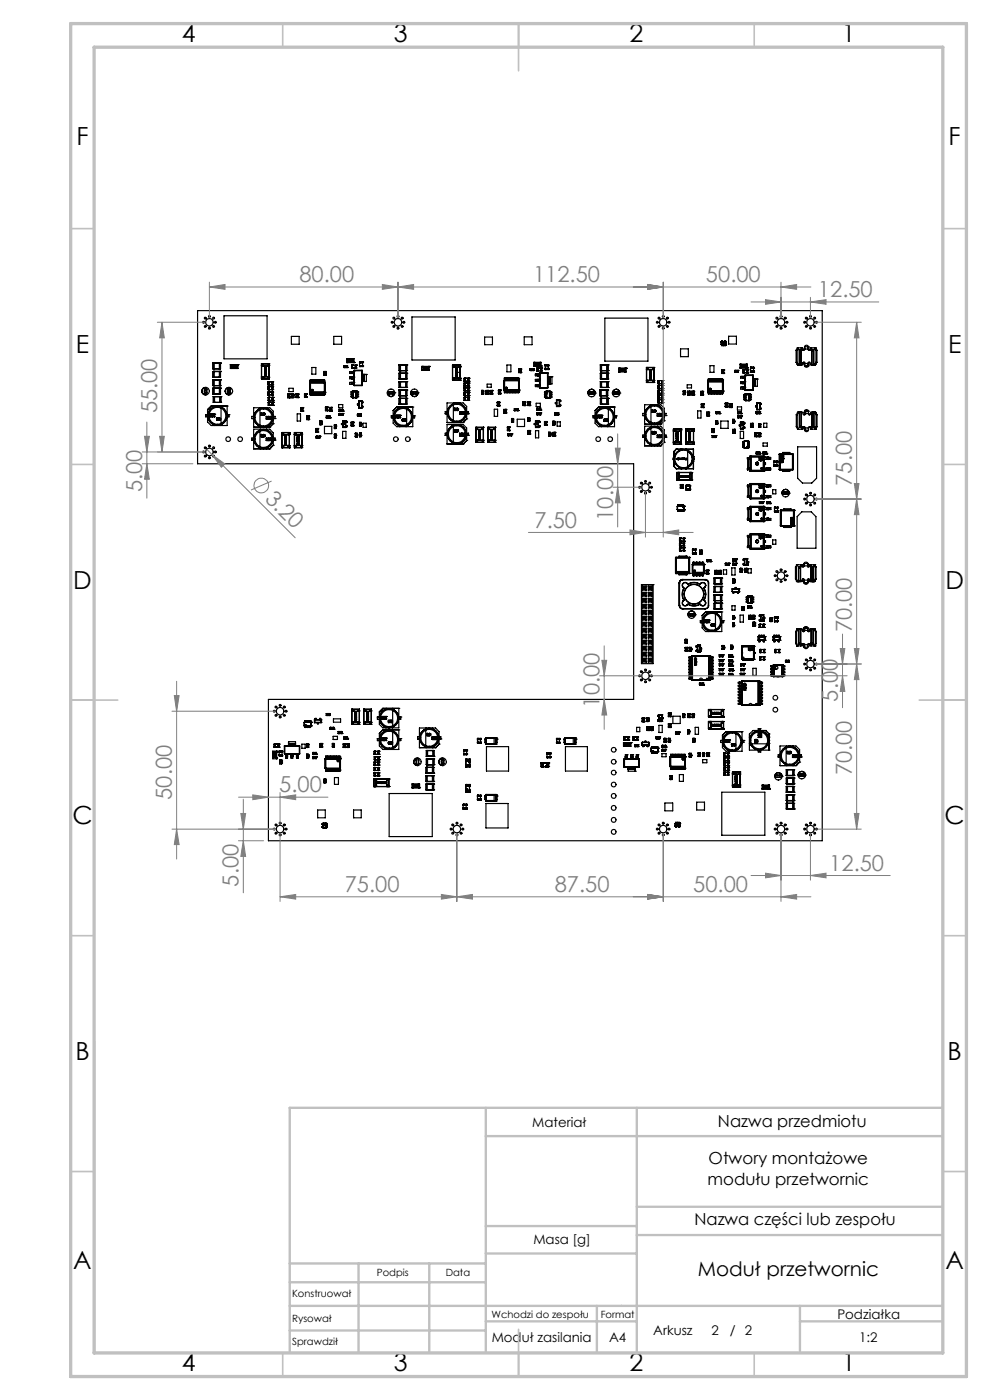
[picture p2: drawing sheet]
<svg xmlns="http://www.w3.org/2000/svg" width="210mm" height="297mm" viewBox="0 0 210 297" stroke-linecap="round" stroke-linejoin="round" font-family="sans-serif">
<defs><g id="words">
<g font-size="5.3">
<text x="38.5" y="8.9">4</text>
<text x="83.5" y="8.9">3</text>
<text x="133.6" y="8.9">2</text>
<text x="178.6" y="8.9">1</text>
<text x="16.2" y="30.7">F</text>
<text x="201.2" y="30.7">F</text>
<text x="16.1" y="74.9">E</text>
<text x="201.1" y="74.9">E</text>
<text x="15.5" y="124.9">D</text>
<text x="200.5" y="124.9">D</text>
<text x="15.4" y="174.9">C</text>
<text x="200.4" y="174.9">C</text>
<text x="16" y="224.9">B</text>
<text x="201" y="224.9">B</text>
<text x="15.5" y="269.2">A</text>
<text x="200.5" y="269.2">A</text>
<text x="38.5" y="290.9">4</text>
<text x="83.5" y="290.9">3</text>
<text x="133.6" y="290.9">2</text>
<text x="178.6" y="290.9">1</text>
</g>
<g font-size="4.7" fill="#808080">
<text x="63.5" y="59.8">80.00</text>
<text x="113.1" y="59.8">112.50</text>
<text x="149.8" y="59.8">50.00</text>
<text x="173.5" y="63">12.50</text>
<text x="33.4" y="87.7" transform="rotate(-90 33.4 87.7)">55.00</text>
<text x="30.2" y="104.4" transform="rotate(-90 30.2 104.4)">5.00</text>
<text x="56" y="106" transform="rotate(45 56 106)">3.20</text>
<text x="180.7" y="103.1" transform="rotate(-90 180.7 103.1)">75.00</text>
<text x="113.4" y="111.9">7.50</text>
<text x="130" y="110.5" transform="rotate(-90 130 110.5)">10.00</text>
<text x="180.7" y="134.1" transform="rotate(-90 180.7 134.1)">70.00</text>
<text x="177.7" y="148.8" transform="rotate(-90 177.7 148.8)">5.00</text>
<text x="127.2" y="150.1" transform="rotate(-90 127.2 150.1)">10.00</text>
<text x="180.7" y="164.5" transform="rotate(-90 180.7 164.5)">70.00</text>
<text x="36.5" y="169.7" transform="rotate(-90 36.5 169.7)">50.00</text>
<text x="59.2" y="168.1">5.00</text>
<text x="175.9" y="184.7">12.50</text>
<text x="50.6" y="188.1" transform="rotate(-90 50.6 188.1)">5.00</text>
<text x="73.1" y="189.2">75.00</text>
<text x="117.7" y="189.2">87.50</text>
<text x="147" y="189.2">50.00</text>
</g>
<text font-size="4.2" x="148" y="270.7">Moduł przetwornic</text>
<g font-size="3.5">
<text x="152.3" y="239">Nazwa przedmiotu</text>
<text x="150.1" y="251.4">modułu przetwornic</text>
<text x="150.3" y="246.9">Otwory montażowe</text>
<text x="147.3" y="260">Nazwa części lub zespołu</text>
</g>
<g font-size="2.8">
<text x="112.9" y="239">Materiał</text>
<text x="113.1" y="263.9">Masa [g]</text>
<text x="177.6" y="279.7">Podziałka</text>
<text x="104.3" y="284.6">Moduł zasilania</text>
<text x="129.2" y="284.6">A4</text>
<text x="138.6" y="283.2">Arkusz</text>
<text x="150.9" y="283.2">2</text>
<text x="154.8" y="283.2">/ 2</text>
<text x="182.3" y="284.6">1:2</text>
</g>
<g font-size="2.1">
<text x="61.9" y="275.1">Konstruował</text>
<text x="79.9" y="270.6">Podpis</text>
<text x="94.6" y="270.6">Data</text>
<text x="61.9" y="280.5">Rysował</text>
<text x="104.3" y="279.6">Wchodzi do zespołu</text>
<text x="127.4" y="279.6">Format</text>
<text x="62" y="285.3">Sprawdził</text>
</g>
</g></defs>
<g fill="none" stroke="#000" stroke-width=".25">
<path d="M41.9 65.9h132.5v112.5h-117.5v-30h77.5v-50h-92.5zM45.2 78.8h.1M45.2 77h.1M45.2 78.2h.1M45.2 78.2v.1M45.2 78.8h1.6M45.2 77v1.2M45.2 78.8v1.2M45.2 77h.2v1.3h-.2M45.2 77h1.5M45.2 78.2h1.5M45.4 78.8h.1"/>
<path d="M45.4 78.8v1.2M46.5 78.8h.1M46.5 78.8v1.2M46.7 78.8h.1M46.7 77h.1M46.7 77h-.2v1.3h.2M46.7 78.2h.1M46.7 78.2v.1M46.7 77v1.2M46.7 78.8v1.2M46.8 78.2l-.1 .1M46.8 77v1.2"/>
<path d="M46.8 78.8v1.2M46.8 78.8h.1M46.8 77h.1M47.5 67h9.2v9.1h-9.2zM48.9 77.4h1.6M48.9 77.4v.8h1.6v-.8M48.9 77.4h.1M49 77.5h.1M49 77.4v.1M49 77.4h.1M49.1 78.1l-.1 .1M49.1 77.4v.8"/>
<path d="M49.1 77.4h.1M49.3 77.7h.1M49.3 77.7v.3h.3M49.3 77.7l.1-.2v.5l.1-.5-.1 .2M49.4 77.6h.2M49.6 77.7h.1M49.6 77.7l-.2 .3M49.6 77.6v.4M49.6 77.6h.2M49.6 78h.1M49.6 78v-.5l.1 .5M49.8 78h-.1"/>
<path d="M49.8 77.6v.4M49.8 77.6h.2M49.8 78h.1M49.9 77.7l.1 .1M49.9 78h.1M49.9 77.8h.1M50 77.7h.1M50 77.7l-.1-.2v.5M50 77.8v.2M50 78h.1M50.2 78.1l.1 .1M50.2 77.5h.1"/>
<path d="M50.2 77.4v.8M50.2 77.4h.1M50.3 77.4v.1M50.3 77.4h.1M50.3 77.5h.1M50.4 77.4h.1M50.5 77.4h.1M55.5 77.2h.1M55.5 77.5h.1M55.5 77.6h.2M55.5 79.9h1.6M55.5 77.6h1.6"/>
<path d="M55.5 77.2v3.2M55.5 80h.2M55.5 77.5h.2M55.5 77.2h1.6M55.7 77.5h.1M55.7 79.9h.1M55.7 77.5v.1M55.7 79.9v.1M56.1 78l.4 .1-.3 .1zM56.2 79.3v.2l.1-.2M56.2 79.3v.1l.1-.1M56.2 79.6l.1 .2 .1-.3a.17 .17 0 0 1 0 .3 .17 .17 0 0 1-.2 0 .17 .17 0 0 1 0-.2z"/>
<path d="M56.2 77.7l.2 .2M56.2 77.7v.2M56.2 79.3h.1M56.2 78.1h.1M56.2 77.9h.1M56.3 79.3h.2l-.1 .2M56.3 78.4h.1M56.3 78.4v.1M56.3 78.5h-.2v-.2l.2 .1 .1-.2v.3M56.3 79.3h.1M56.4 79.5h.1M56.4 78.7l-.3-.1 .1 .1v-.1l.2 .1"/>
<path d="M56.4 78.5h.1M56.4 77.9h.1M56.4 78.7v.1M56.4 78.7h.1M56.4 79.3h.1M56.4 78.8h.1M56.4 79.4v.1M56.4 79.4h.1M56.4 79.3v.1M56.4 77.7l.1 .2zM56.4 78.7l.1-.2v.4h-.3l.3 .1-.3 .1 .3 .1h-.4l.3-.2-.3-.2h.4M56.8 79.9v.1"/>
<path d="M56.8 77.5v.1M56.8 77.5h.1M56.8 77.6h.3M56.8 77.5h.3M56.8 80h.3M57 77.5h.1M57 77.2h.1M57 77.2v3.2M61.8 71.4h1.7v1.6h-1.7zM66.1 78h.9v1.4h-.9zM68.7 78.9l.1 .1M68.7 79h.3"/>
<path d="M68.7 79.5h.3M68.8 79.1h.1M68.8 79.2h.1M68.8 79.3h.1M68.8 79.4h.1M68.8 79.1v.3M68.8 79.5v.1M68.9 79.4h.1M68.9 79.4h-.1M68.9 79.2h.1M68.9 79.3h.1M68.9 79.1h.1"/>
<path d="M68.9 79.1v.1M68.9 78.9h.1M68.9 78.9v.1M68.9 79.2v.2M68.9 79.5v.1M68.9 79.6h.1M69 79.6h.1M69 78.8h-.3v.8h.3M69 78.8v.8M69 78.8h.1M69 78.9h.1M69 79h.1"/>
<path d="M69 79.5h.1M70.8 71.4h1.7v1.6h-1.7zM72.9 77.6h.1M72.9 78h.1M72.9 77.6v.4M73 78h.1M73 77.6h-.1M73 78h.7M73 77.6h.7M73 77.6v.4M73.1 78h.1M73.1 77.6h.1"/>
<path d="M73.1 77.6v.4M73.2 77.6h.1M73.2 77.7h.1M73.2 77.6v.1M73.3 77.6h.1M73.3 77.7h.1M73.3 77.6v.1M73.4 77.6h.1M73.5 76.9h.1M73.5 77.6h.1M73.5 78h.1M73.5 76.9v-.8h1.6v.8"/>
<path d="M73.5 77.6v.4M73.5 76.9h1.6M73.6 76.9h.1M73.6 76.8h.1M73.6 76.1l.2 .1M73.6 76.8v.1M73.6 76.8h.2M73.7 77.6h.1M73.7 78h.1M73.7 77.6v.4M73.8 76.1v.8M73.8 76.9h.1"/>
<path d="M73.9 76.6l.1 .2zM74 76.2l-.1 .3h.2M74 76.2h.1M74 76.7h.1M74 76.3v.2h.1M74.2 76.7h.1M74.1 76.2l.1 .1M74.1 76.3l.1 .4M74.2 76.2v.6M74.2 76.2h.1M74.2 76.3v.4M74.3 76.2l.1 .1"/>
<path d="M74.3 76.3v.4M74.4 76.7h.1M74.4 76.3l.2-.1v.4M74.4 76.2v.1M74.5 76.3l-.1 .5M74.5 76.6v.1M74.5 76.6h.1M74.6 78.8v.4zM74.6 76.7h.1M74.6 77.5h.1M74.6 78.1h.1M74.6 78.1h.2"/>
<path d="M74.6 76.2v.1M74.6 77.5v.6M74.6 78.1h1M74.6 77.5h1M74.6 76.3l-.2 .4M74.6 76.2v.6l.1-.2M74.6 78.8h.1M74.7 76.6h.1M74.8 77.5h.1M74.8 78.1h.1M74.8 77.5v.6M74.8 78.8l.1 .4z"/>
<path d="M74.9 78.8h.1M74.9 76.9h.1M74.9 76.1v.8M74.9 76.8h.1M75 76.1l-.1 .1M75 76.8v.1M75 76.9h.1M75 76.8h.1M75.1 78.8h.1M75.1 78.6h.1M75.1 78.8h-.9v.4h.9M75.1 78.6v3.2"/>
<path d="M75.1 76.9h.1M75.1 78.6h1.7M75.2 78.6h-.1M75.2 78.6h.1M75.2 78.6h1.6M75.2 78.6v3.1M75.4 78.1h.1M75.4 77.5v.6M75.4 77.5h.1M75.6 77.5h.1M75.6 78.1h.1M75.6 78.1h-.2"/>
<path d="M75.6 77.5v.6M76.3 77.6h.1M76.3 77.7h.1M76.3 76.9h.1M76.3 76.8h.1M76.3 76.9v.1M76.3 77.6h.6M76.3 77.7h.6M76.3 76.8h.6M76.3 76.9h.6M76.3 76.8v.9M76.8 78.6h.1"/>
<path d="M76.8 78.6v3.1M76.8 79.4h.1M76.8 78.6v3.2M76.8 79.4h.9M76.9 77.6h.1M76.9 77.7h.1M76.9 76.9v.1M76.9 76.8h.1M76.9 76.9h.1M76.9 76.8v.9M77 79.4h.1M77.1 79.4l.1 1.5z"/>
<path d="M77.2 79.4h.1M77.3 79.4v1.5zM77.7 79.4v1.5h-.9M77.7 79.4h.1M84.7 77.4h.1M84.7 78.6h.1M84.7 79.2h.1M84.7 77.4v1.2M84.7 79.2v1.2M84.7 77.4h1.6M84.7 78.6h1.6M84.7 79.2h1.6"/>
<path d="M84.9 77.4v1.2M84.9 78.6h.1M84.9 79.2h.1M84.9 79.2v1.2M86 77.4v1.2M86 78.6h.1M86 79.2h.1M86 79.2v1.2M86.3 77.4h.1M86.3 78.6h.1M86.3 79.2h.1M86.3 77.4v1.2"/>
<path d="M86.3 79.2v1.2M87.4 67.2h9.2v9.2h-9.2zM89.4 77.7v.9h1.7v-.9M89.4 77.7h1.7M89.4 77.7h.1M89.5 77.7h.1M89.6 77.7v.2M89.6 77.9h.1M89.6 77.7h.1M89.7 77.7h.1M89.7 78.5l-.1 .1M89.7 77.7v.9"/>
<path d="M89.9 78.1h.1M89.9 77.9v.5h.2v-.5M89.9 77.9v.5M90 78.4h.1M90 77.9h.1M90 77.9v.2M90.1 77.9h.1M90.1 77.9l-.1 .5M90.1 78l-.1 .3h.4M90.2 77.9h.1M90.2 77.9v.4h.1M90.3 77.9h.1"/>
<path d="M90.3 77.9v.4M90.5 77.9l-.1 .5 .2-.1M90.5 78.1l.1 .1M90.5 77.9l.1 .4M90.5 77.9h.1M90.5 78.2h.1M90.6 77.9h.1M90.6 77.9v.1M90.6 78.2v.1M90.6 78h.1M90.8 78.5l.1 .1M90.8 77.9h.1"/>
<path d="M90.8 77.7v.9M90.8 77.7h.1M90.9 77.7h.1M90.9 77.9h.1M90.9 77.7v.2M91.1 77.7h.1M96 77.9h.1M96 77.5h.1M96 77.4v.1M96 77.8h.1M96 77.4h1.6M96 77.9h.2"/>
<path d="M96 77.9h1.6M96 77.5h1.6M96 77.8h.2M96 77.4v3.2M96.2 77.8h.1M96.2 77.9h.1M96.2 77.8v.1M96.6 79.5h.1v.2zM96.6 78.3h.1M96.6 79.9l.1-.1v.2zM96.6 78.5l.2 .2h-.2zM96.6 78.3h.4"/>
<path d="M96.7 78v.1M96.7 78h.1M96.7 79.7h.1M96.7 78.3h.1M96.7 78.1h.1M96.7 78.9h.1M96.7 79.4l.3-.1-.3-.2h.3h-.4l.3 .1-.3 .2h.4M96.8 78.8l.2 .2M96.8 78.8l-.1 .1M96.8 79.7h-.1M96.8 78l.1 .1 .1-.1v.2zM96.8 78.8h-.1v.2"/>
<path d="M96.8 78.8l.1 .1M96.8 78.6h.1M96.8 78.6v.1M96.8 78.5v.1M96.8 78.5h.1M96.8 79.6h.1M96.8 79.6v.1M96.9 79.5l-.1 .1M96.9 79.8l.1 .2h-.3M96.9 79.7v.3h-.2M96.9 79.7h.1M96.9 79.5v.1"/>
<path d="M96.9 79.5h.1M96.9 79.5l-.1 .2M96.9 79.5l.1 .1-.1 .2M96.9 78.7l.1-.1zM96.9 79.6v.1M96.9 78.9h.1M96.9 78.6h.1M96.9 78.5l.1 .1M96.9 78.9l.1-.1v.2M96.9 79.6h.1M97 79h.1M97 78.3h.1"/>
<path d="M97 79.4h.1M97.3 77.8h.1M97.3 77.9h.1M97.3 77.9h.3M97.3 77.8h.3M97.3 77.8v.1M97.6 77.9h.1M97.6 77.4v.1M97.6 77.5h.1M97.6 77.8h.1M97.6 77.4v3.2M102.8 71.5h1.7v1.6h-1.7z"/>
<path d="M107.5 77.4h.9v1.5h-.9zM110 78.4h.5M110 78.3l.1 .1M110 78.9h.5M110.2 78.6h.1M110.2 78.7h.1M110.1 78.9l-.1 .1M110.2 78.5v.1M110.2 78.6v.2M110.2 78.6l.1 .1M110.2 78.8h.1M110.2 78.5h.1"/>
<path d="M110.3 78.6h.1M110.3 78.8h.1M110.3 78.3v.2M110.3 78.5v.1M110.3 78.7h.1M110.3 79h.1M110.3 78.3h.1M110.3 78.6h-.1M110.3 78.3h.2M110.3 78.7l-.1 .1M110.3 78.5h-.1M110.3 78.7h-.1v.1"/>
<path d="M110.3 79h.2M110.3 78.5h.1M110.3 78.6v.2M110.3 78.9v.1M110.5 79.1h.1M110.5 78.3h.1M110.5 78.2h.1M110.5 78.9h.1M110.5 78.4h.1M110.5 79h.1M110.5 78.2h-.5v.9h.5M110.5 78.2v.9"/>
<path d="M111.2 71.5h1.7v1.6h-1.7zM112.4 78.6h.1M112.4 78.2h.1M112.4 78.2v.4M112.5 78.6h.1M112.5 78.2h-.1M112.5 78.2h.7M112.5 78.6h.7M112.5 78.2v.4M112.6 78.3h.1M112.6 78.2h.1M112.6 78.6h.1"/>
<path d="M112.6 78.3h.4M112.6 78.2v.4M112.7 78.3h.1M112.8 78.3h.1M112.8 78.2h.1M112.8 78.2v.1M112.9 78.3h.1M112.9 78.2h.1M112.9 78.2v.1M113 78.2h.1M113 78.3h.1M113 78.2v.1"/>
<path d="M113 78.6h.1M113 78.2v.4M113.2 77.6h.1M113.2 78.2h.1M113.2 78.6h.1M113.2 77.6v-.7h1.6v.7M113.2 77.6h1.6M113.2 78.2v.4M113.3 77.6h.2M113.3 76.9l.2 .1M113.3 77.6h.1M113.5 77.6h.1"/>
<path d="M113.5 76.9v.7M113.7 77.5h.1M113.6 77.3h.1M113.6 77.5h.1M113.7 77.3h.1M113.7 77.3l.1-.3v.5M113.8 77.5h.1M113.8 77h-.1l-.1 .3M113.8 77v.5M113.9 77h.3l-.1 .3M113.9 77.5h.1M113.9 78.7h.2"/>
<path d="M113.9 78.7h.1M113.9 78.1h.1M113.9 77.5v-.5l.1 .5M113.9 78.1h1M113.9 78.1v.6M113.9 78.7h1M113.9 79.4h.1M113.9 79.7h.1M113.9 79.4v.3M114 79.4h.1M114.1 77.5h-.1M114.1 77.5h.1"/>
<path d="M114.1 78.7h.1M114.1 78.1h.1M114.1 78.1v.6M114.2 79.4v.3zM114.2 79.4h.1M114.3 77.5h-.1M114.3 77.4l-.1 .1M114.3 77v.5M114.3 77l-.2 .5M114.4 77.4h.1M114.4 77.4l-.1-.4h-.2v.5M114.4 77.4l-.1 .1"/>
<path d="M114.4 79.4h.1M114.4 79.4h-.8v.3h.8M114.4 79.1l.1 .1M114.4 79.1v3.2M114.5 79.2h.1M114.5 79.2v3M114.5 79.1h-.1M114.5 79.1h1.7M114.5 79.1h.1M114.5 79.1v.1M114.5 79.2h1.6M114.5 77.6h.2"/>
<path d="M114.5 76.9v.7M114.5 77.6h.1M114.7 77.6h.1M114.7 76.9l-.2 .1M114.7 78.1h.1M114.7 78.7h.2M114.7 78.7h.1M114.7 78.1v.6M114.8 77.6h.1M114.9 78.7h.1M114.9 78.1h.1M114.9 78.1v.6"/>
<path d="M115.6 78.2h.1M115.6 78.4h.1M115.6 77.4h.1M115.6 77.6h.1M115.6 77.4h.7M115.6 77.6h.7M115.6 77.4v1M115.6 78.4h.7M115.6 78.2h.7M116.1 79.1l.1 .1M116.1 79.2h.1M116.1 79.1v.1"/>
<path d="M116.1 79.2v3M116.2 79.1h.1M116.2 79.1h-.1M116.2 79.9h.1M116.2 79.1v3.2M116.2 79.1v.1M116.2 79.9h.9M116.3 78.2h.1M116.3 78.4h.1M116.3 77.6h.1M116.3 77.4h.1M116.3 77.4v1"/>
<path d="M116.4 79.9h.1M116.5 79.9h.1M116.5 79.9v1.6M116.6 79.9h.1M116.6 79.9l.1 1.6zM117.1 79.9h.1M117.1 79.9v1.6h-.9M127.4 77.4h.1M127.4 78.6h.1M127.4 79.2h.1M127.4 77.4v1.2M127.4 79.2v1.2"/>
<path d="M127.4 77.4h1.5M127.4 78.6h1.5M127.4 79.2h1.5M127.6 77.4v1.2M127.6 78.6h.1M127.6 79.2h.1M127.6 79.2v1.2M128.3 67.5h9.1v9.1h-9.1zM128.7 77.4v1.2M128.7 78.6h.1M128.7 79.2h.1M128.7 79.2v1.2"/>
<path d="M128.9 77.4h.1M128.9 78.6h.1M128.9 79.2h.1M128.9 77.4v1.2M128.9 79.2v1.2M131.2 78.1h.1M131.2 78.1h1.6M131.2 78.1v.8h1.6v-.8M131.3 78.1h.1M131.3 78.2h.1M131.3 78.2h.2M131.3 78.1v.1"/>
<path d="M131.5 78.8l-.2 .1M131.5 78.1v.8M131.5 78.1h.1M131.7 78.4h.1M131.7 78.4v-.1v.5M131.7 78.4v.4h.2M131.7 78.8h.1M131.8 78.3h.1M131.8 78.4h.1M131.8 78.3v.1M131.8 78.3l.1 .2-.2 .3M131.9 78.3h.3l-.1 .5"/>
<path d="M131.9 78.7l.1 .1M131.9 78.5l-.1 .2M131.9 78.3v.5M132 78.7v-.4l.1 .4M132 78.7h.1M132.2 78.3h.2v.1zM132.2 78.8h.1M132.2 78.5h.2v.2h-.2M132.2 78.5l.1 .2M132.2 78.3v.4M132.6 78.1h.1M132.6 78.2h.1"/>
<path d="M132.6 78.8l.1 .1M132.6 78.1v.8M132.7 78.1v.1M132.7 78.1h.1M132.7 78.2h.1M132.8 78.1h.1M137.1 78h.1M137.1 78.3h.1M137.1 78.4h1.6M137.1 78.3h.3M137.1 78v3.1M137.2 78.3h.1"/>
<path d="M137.2 78h.1M137.2 78.3h.2M137.2 78h1.5M137.4 78.3h.1M137.4 78.3h1.1M137.4 78.3v.1M137.8 79l.2 .2h-.2zM137.8 79.4l.3 .1M137.8 79.4h.1M137.8 79.4l.1 .1M137.8 78.5l.3 .2M137.8 78.6l.1 .1v-.2l.2 .1"/>
<path d="M137.8 78.5v.1M137.9 78.8v.1M137.9 78.8h.2h-.3l.1 .1M137.9 78.9h.1M137.9 79.5h.1M138 79.1l-.1 .1M138 79.1h.1M138.1 78.6h.1M138.1 79.5h.1M138.1 79.5l-.3-.2 .1 .2M138.1 79.1l-.1 .2zM138.1 79.1l-.1-.1-.1 .2"/>
<path d="M138.1 78.5v.1M138.1 79.5v-.2v.3h-.3l.3 .2-.3 .1h.3h-.3l.3-.1-.3-.2M138.1 78.5v.2M138.5 78.3h.1M138.5 78.3v.1M138.5 78.3h.2M138.7 78.3h.1M138.7 78h.1M138.7 78v3.1M144.4 74h1.6v1.7h-1.6zM150.6 77.6h.8v1.4h-.8zM153 72.6h.1"/>
<path d="M153 73.1h.1M153 72.5v.1M153 72.5v.6M153 72.5l1 .1M153 73.1h.9M153 72.5h.9M153.1 73.1v.1M153.1 73.2h.1M153.1 73.2v.1M153.1 72.4v.1M153.1 72.4h.1M153.1 73.3h.1"/>
<path d="M153.1 79.1h.4M153.1 78.6h.4M153.1 78.5l.1 .1M153.2 73h.1M153.2 73.1v.1M153.2 73.2h.1M153.2 73.2v.1M153.2 72.4v.1M153.2 72.4h.1M153.2 78.6v.1M153.2 78.7h.1M153.2 78.7v.1"/>
<path d="M153.2 78.8h.1M153.2 78.8v.1M153.2 78.9h.2M153.2 79h.1M153.2 78.6h.2M153.2 79.1l-.1 .1M153.2 78.8h.2M153.2 78.7h.2M153.2 79h.2M153.2 78.9v.1M153.3 79h.1M153.3 78.8h-.1"/>
<path d="M153.3 78.9v.1M153.3 78.8h.1M153.4 78.8h.1M153.4 78.7h.1M153.4 78.7v.1M153.4 78.8v.1M153.4 79h.1M153.4 78.9v.1M153.4 79.2h.1M153.4 78.7l-.2 .1M153.4 78.5h.1M153.4 78.5v.2"/>
<path d="M153.4 78.8v.2M153.4 79.1v.1M153.4 73.1v.1M153.4 73.2h.1M153.4 73.2v.1M153.4 73.3h.1M153.5 72.6h.1M153.5 79.2h.1M153.5 78.5h.1M153.5 78.5h-.4v.7h.4M153.5 72.7h.1M153.5 78.5v.7"/>
<path d="M153.5 72.7h.3M153.5 72.6v.1M153.5 79.1h.1M153.5 78.6h.1M153.5 73.1v.1M153.5 73.2h.1M153.5 73.2v.1M153.6 72.6l-.1 .1M153.6 72.7h.1M153.7 72.7h.1M153.7 72.4v.1M153.7 72.4h.1"/>
<path d="M153.7 73.1v.1M153.7 73.2h.1M153.7 73.2v.1M153.7 73.2h.2M153.7 73.3h.2M153.7 72.4h.2M153.8 72.7h.1M153.9 72.7h.1M153.9 72.4v.1M153.9 72.4h.1M153.9 73.1v.1M153.9 73.2h.1"/>
<path d="M153.9 73.2v.1M153.9 73.1h.1M153.9 72.5v.1M153.9 72.5l.1 .1M153.9 72.6h.1M153.9 72.5h.1M153.9 72.5v.6M154 73.1h-.1M154 73.1h.1M154 72.6v.5M154 72.5v.1M154 72.6v.5h-1"/>
<path d="M154.6 71.3h1.6v1.7h-1.6zM155.8 78.9l.1 .1M155.8 78.9h.1M155.8 78.6h.1M155.8 78.6v.3M155.9 78.9v.1M155.9 78.6h.1M155.9 78.9h.7M155.9 78.6h.7M155.9 78.6v.3M156 78.7h.1M156 78.6h.1"/>
<path d="M156 78.9v.1M156 78.6v.3M156.1 78.7h.1M156.1 78.6l-.1 .1M156.1 78.6v.1M156.2 78.6h.1M156.2 78.7h.1M156.2 78.6v.1M156.3 78.6h.1M156.3 78.6v.1M156.3 78.7h.1M156.4 78.6v.1"/>
<path d="M156.4 78.6l-.4 .1M156.4 78.6h.1M156.4 78.9v.1M156.4 78.6v.3M156.6 78.9h.1M156.6 78.6h.1M156.6 78.9v.1M156.6 78.6v.3M157 78h.1M157 78v-.7h1.5v.7M157 78h1.5M157.1 77.3h.1"/>
<path d="M157.1 77.9v.1M157.1 77.9h.1M157.1 78h.1M157.1 79.9h.1M157.1 79.9h.9M157.1 79.9v.3h.9M157.2 77.3v.7M157.2 78h.1M157.5 79.9l.1 .3zM157.6 79.9h.1M157.6 77.6l-.2-.2 .2 .5h-.2h.2M157.6 77.4h-.2v.2l.2 .1"/>
<path d="M157.6 77.4v.5M157.6 77.9h.2M157.6 77.4h.5v.3M157.6 79.1h.1M157.6 78.5h.1M157.6 79.1h1M157.6 78.5v.6M157.6 78.5h1M157.7 77.4l.1 .5zM157.8 79.9v.3zM157.8 79.9h.1M157.8 78.5h.1"/>
<path d="M157.8 79.1h.1M157.8 78.5v.6M157.8 77.9h.2M157.9 77.7h-.1M157.9 77.7l.1-.3h-.2v.5M157.9 77.7v.2l.1-.2M158 79.9h.1M158 79.6v3.2M158 79.6v.1M158 79.7h.1M158 77.4v.5l.1-.2M158 77.4l-.1 .3"/>
<path d="M158.1 79.6h-.1M158.1 79.6h1.6M158.1 79.6h.1M158.1 79.6v.1M158.1 79.6l-.1 .1M158.1 77.7h.1M158.1 79.7h1.6M158.1 79.7v3M158.3 77.9h.1M158.3 77.3v.7M158.3 78h.1M158.4 79.1h.1"/>
<path d="M158.4 78.5h.1M158.4 78.5v.6M158.4 77.3h-.1M158.4 77.9v.1M158.4 78h.1M158.4 77.9h.1M158.5 78h.1M158.6 79.1h.1M158.6 78.5h.1M158.6 78.5v.6M159.2 78.9h.1M159.2 78.7h.1"/>
<path d="M159.2 77.9h.1M159.2 78.1h.1M159.2 77.9v1M159.2 77.9h.6M159.2 78.1h.6M159.2 78.9h.6M159.2 78.7h.6M159.7 79.6v.1M159.7 79.7h.1M159.7 79.7v3M159.7 79.6h.1M159.8 79.6l-.1 .1"/>
<path d="M159.8 79.6v3.2M159.8 78.9h.1M159.8 78.7h.1M159.8 77.9h.1M159.8 78.1h.1M159.8 77.9v1M168.9 76.9h.2M168.9 74.3h.2M168.9 76.9l.3 .5M168.9 74.3v2.6M169.1 74.3v2.6M169.1 76.9l.3 .5"/>
<path d="M169.1 77.4h.7h-.4M169.1 77.4h.1M169.1 77.2v.2M169.2 73.8l-.1 .1M169.2 77.4h1M169.2 73.8h.1M169.2 77.3v.1M169.2 73.8h.8M169.2 73.8l-.3 .5M169.3 77.4h.4M169.3 77.4h.1M169.4 77.4h.1"/>
<path d="M169.4 73.8l-.3 .5M169.5 77.4h.4M169.5 77.4h.1M169.5 74.2l.1 3.2M169.5 74.2h.8M169.5 74.2v3.2M169.7 77.4h.1M169.8 74.2h.1M169.9 74.5h-.3h.3M169.9 74.5h.1M169.9 74.2v.3M169.9 74.2h.1"/>
<path d="M169.9 74.2h.4M169.9 77.4h.1M169.9 74.5v2.9M170 73.8h.3v.4M170 73.8v3.6M170.2 77.4h.1M170.3 73.9l.1 .3M170.4 77h.1M170.4 74.2h.1M170.4 74.2l.1 .1M170.4 77l-.2 .4M170.5 76.9h.1"/>
<path d="M170.5 76.9l.2 .2M170.5 76.9l-.1 .1M170.7 77.6h.1M170.7 74l-.1 .3-.2-.1M170.7 77.1v.5M170.7 77.6h.8M170.7 77.2a.45 .45 0 0 0 .4 .7 .45 .45 0 0 0 .4-.7M170.7 77.1h.8M170.7 74h.8M171.4 77h.1M171.4 77.4h.1M171.4 77.6h.1"/>
<path d="M171.4 74.1h.1M171.4 73.6h.1M171.4 73.8h.1M171.5 77.1v.3M171.5 77.1v.5M171.5 74.1l.1 .2M171.5 73.6v.4M171.5 73.8v.1a.45 .45 0 0 0-.1-.6 .45 .45 0 0 0-.6 .1 .45 .45 0 0 0-.1 .6M171.5 74h.1M171.5 73.6h-.8v.4M171.5 73.6v.2M171.5 74v.1"/>
<path d="M171.5 77v.1M171.5 77.4v.2M171.6 76.9h.1M171.6 76.9l.3 .5M171.6 76.9l-.1 .1M171.9 73.9l-.2 .4-.2-.2M171.9 77.4h.1M171.9 77.4h1.1M172.2 77.4h.1M172.2 73.8h-.3v.4M172.2 73.8v3.6M172.2 73.8h.8"/>
<path d="M172.2 77.4h.3M172.2 74.5h.3h-.2M172.2 74.5h.1M172.2 74.5v2.9M172.3 74.2v.3M172.4 74.2h-.5h.7M172.4 77.4h.1M172.5 77.4h.4M172.6 74.2l-.1 3.2M172.8 77.4h.1M172.8 73.8l.3 .5M172.8 77.4h-.5h.7"/>
<path d="M173 77.4h.1M173 73.8h.1M173 73.8v.1M173 77.3v.1M173 73.8l.3 .5M173 77.2v.2M173.1 74.3v2.6M173.1 76.9h.2M173.1 76.9l-.3 .5M173.1 74.3h.2M173.3 74.3v2.6M173.3 76.9l-.3 .5"/>
<path d="M42.8 83a.78 .78 0 0 0 .8 .8M42.8 83h.1M43.4 82.6h.1M43.4 83.3v.1M43.4 82.6v.8M43.4 82.3v.3M43.4 82.3v1.3M43.4 83.4v.2M43.4 82.3h.4v1.3h-.4M43.6 82.2a.73 .73 0 0 0-.8 .8M43.6 82.2h.1M43.6 83.8h.1"/>
<path d="M43.6 88v.4h.4M43.6 88h.4M43.6 88h.1M43.8 82.6h.1M43.8 83.4h.1M43.8 82.7h.1M43.9 82.6v.8M43.9 83.3h-.1M43.9 83.4h.1M43.9 82.6h.1M44 86.9h.1M44.1 88.2a2.05 2.05 0 0 0 2 2"/>
<path d="M44.1 88.2h.1M44.6 87.9v.5l.2-.5 .2 .5v-.5M44.6 87.9h.1M44.6 87.9v.4M44.6 88.3h.1M44.8 87.9h.1M44.8 87.9l-.2 .4M44.8 87.9l.1 .5M44.8 86.1h3.4M44.8 86.1l-.8 .8M44.8 86.1h.1M44.9 87.9h.1"/>
<path d="M44.9 87.9v.5M44.9 88.4h.1M45 87.9h.1M45.1 87.9v.5l.2-.5 .2 .5v-.5M45.1 87.9h.1M45.2 87.9v.4M45.2 88.3h.1M45.2 87.9h.1M45.2 80h.1M45.2 80.6h.1M45.2 80.6v1.2M45.2 82.4h.1"/>
<path d="M45.2 83.6h.1M45.2 82.4v1.2M45.2 81.8h.1M45.2 82.3v.1M45.2 80h1.5M45.2 80.6h1.5M45.2 81.8h1.5M45.2 82.3h1.5M45.2 83.6h1.5M45.2 82.3h.1M45.3 84.2h.1M45.3 85.4h.1"/>
<path d="M45.3 84.1v.1M45.3 84.1h1.5M45.3 84.1v1.3M45.3 85.4h1.5M45.3 87.9h.1M45.3 87.9l-.1 .4M45.3 87.9l.2 .5M45.4 80h.1M45.4 80.6v1.2M45.4 81.8h.1M45.4 82.3v.1M45.4 82.4v1.2"/>
<path d="M45.4 86.3h1.4M45.4 86.3a2.05 2.05 0 0 0-1.3 1.9 2.05 2.05 0 0 0 1.3 1.9M45.4 90.1l.7 .1M45.4 86.1v.2M45.4 90.1v.2M45.4 86.1h.1M45.4 90.1h.1M45.5 87.9v.5M45.5 87.9h.1M45.5 88.4h.1M45.5 84.1v.1M45.5 85.4h.1"/>
<path d="M45.5 84.2v1.2M45.9 88.8l.1 .2M45.9 88.8h.1M46 88.8h.2M46 88.8l.1 .1M46 89v.2l.2-.1M46 88.8h.1M46 89h.1M46 89.1h.1M46.1 88.9h.1M46.1 89l-.1 .1M46.1 88.7l-.2 .1"/>
<path d="M46.1 88.7l.1 .1M46.1 89h.1M46.1 88.7h.1M46.1 89.1h.1M46.1 86.2a1.99 1.99 0 0 0-2 2 1.99 1.99 0 0 0 2 2M46.1 86.2v.2M46.1 86.4a1.82 1.82 0 0 0-1.8 1.8 1.82 1.82 0 0 0 1.8 1.8M46.1 90v.2M46.1 86.4l.8 .2M46.1 86.2a1.99 1.99 0 0 1 2 2 1.99 1.99 0 0 1-2 2M46.1 86.2a1.99 1.99 0 0 0-2 2M46.1 86.2a1.99 1.99 0 0 1 2 2"/>
<path d="M46.1 88.9v.1M46.1 86.2h.1M46.1 90.2h.1M46.1 89v.1M46.1 89l.1 .1M46.2 89.1h.1M46.2 88.8h.1M46.3 88.8h.1M46.3 88.7v.1M46.3 88.7h.1M46.4 89l.1 .2 .2-.2M46.4 88.8l.1 .2"/>
<path d="M46.4 88.8h.1M46.4 89h.1M46.5 88.8h.1M46.5 88.8v.1M46.5 89h-.1M46.5 89v.1M46.5 89h.1M46.5 80h.1M46.5 80.6v1.2M46.5 81.8h.1M46.5 82.3v.1M46.5 82.4v1.2"/>
<path d="M46.5 88.7l-.1 .1M46.5 88.7l.2 .1M46.5 89l.1 .1M46.5 88.7h.1M46.5 88.9h.1M46.5 89.1h.1M46.6 85.4h.1M46.6 89.1h-.1M46.6 84.1v1.3M46.6 89.1h.1M46.6 88.8l-.1 .1M46.6 88.8h.1"/>
<path d="M46.7 88.8v.2M46.7 88.8h.1M46.7 89h.1M46.7 80h.1M46.7 80.6h.1M46.7 81.8h.1M46.7 82.4h.1M46.7 82.3v.1M46.7 82.3l.1 .1M46.7 83.6h.1M46.7 80.6v1.2M46.7 82.4v1.2"/>
<path d="M46.7 82.3h.1M46.8 80h-.1M46.8 80.6l-.1 1.2M46.8 83.6h-.1M46.8 86.3a2.03 2.03 0 0 1 1.4 1.9 2.03 2.03 0 0 1-1.4 1.9M46.8 90.1l-.7 .1M46.8 82.4v1.2M46.8 86.1v.2M46.8 90.1v.2M46.8 80.6h.1M46.8 82.4h.1M46.8 86.1h.1"/>
<path d="M46.8 90.1h.1M46.8 84.1v.1M46.8 85.4h.1M46.8 84.1h.1M46.8 84.2v1.2M46.8 84.2h.1M46.9 86.6a1.83 1.83 0 0 1 1 1.6 1.83 1.83 0 0 1-1 1.6M46.9 89.8l-.8 .2M46.9 86.6v3.2M47.8 83a.85 .85 0 0 0 .7 .8M47.8 83h.1M48.1 88.2h.1"/>
<path d="M48.2 88.2a2.05 2.05 0 0 1-2.1 2M48.2 86.1v4.2h-3.4l-.8-.8v-2.6M48.2 88h.4M48.2 86.1h.1M48.3 82.6h.1M48.3 83.3l.1 .1M48.4 82.3v1.3M48.4 82.3h.4v1.3h-.4M48.4 82.6v.8M48.4 82.3v.3M48.4 83.4v.2M48.5 82.2a.78 .78 0 0 0-.7 .8"/>
<path d="M48.5 83.8h.1M48.5 82.2h.1M48.6 88v.4h-.4M48.6 88h.1M48.8 82.6h.1M48.8 82.7h.1M48.8 83.4h.1M48.8 82.6v.8M48.8 83.3h.1M53.4 93.4h.4M53.4 88.8h.4M53.4 93.4h.1"/>
<path d="M53.4 88.8h.1M53.8 92.9h-.4v.5M53.8 95.2h3.4M53.8 88.3h-.4v.5M53.8 90.6h3.4M53.8 95.2h.1M53.8 90.6h.1M53.9 93.1h.1M53.9 93.1a1.99 1.99 0 0 0 2 2M53.9 88.6a1.93 1.93 0 0 0 2 2M53.9 88.6h.1M55.1 91.5a1.77 1.77 0 0 0-1 1.6 1.77 1.77 0 0 0 1 1.7"/>
<path d="M55.1 94.8l.8 .1M55.1 86.9a1.8 1.8 0 0 0-1 1.7 1.8 1.8 0 0 0 1 1.6M55.1 90.2l.8 .2M55.1 86.9v3.3M55.1 91.5v3.3M55.2 91.2a2.02 2.02 0 0 0-1.3 1.9 2.02 2.02 0 0 0 1.3 1.9M55.2 95l.7 .2 .7-.2M55.2 86.6a2.05 2.05 0 0 0-1.3 2 2.05 2.05 0 0 0 1.3 1.9M55.2 90.5l.7 .1M55.2 86.5v.1M55.2 90.5v.1M55.2 91v.2"/>
<path d="M55.2 95v.2M55.2 95.2h.1M55.2 91.2h.1M55.2 90.6h.1M55.2 86.6h.1M55.3 92.5l.2 .2M55.3 87.9l.2 .2M55.3 92.5h.1M55.3 87.9h.1M55.4 92.3l-.1 .2M55.4 92.3l.1-.2 .1 .2M55.4 87.7l-.1 .2"/>
<path d="M55.4 92.3h.1M55.4 87.7h.1M55.4 92.5h.1M55.4 87.7l.1 .1M55.4 87.9h.1M55.5 92.2v.1M55.5 92.2l-.1 .1M55.5 92.4v.1M55.5 92.4l-.1 .1M55.5 87.6l-.1 .1M55.5 87.6l.1 .1M55.5 87.6v.1"/>
<path d="M55.5 87.8v.1M55.5 87.8l-.1 .1M55.5 80.4h.1M55.5 80h.1M55.5 92.7h.1M55.5 92.4h.1M55.5 92.2h.1M55.5 88.1h.1M55.5 87.8h.1M55.5 87.6h.1M55.5 80.4h1.5M55.5 87.7v.1"/>
<path d="M55.5 92.5h.1M55.5 92.3h.1M55.5 87.9h.1M55.5 87.7h.1M55.6 92.3v.2M55.6 87.7v.2M55.6 92.3h.1M55.6 87.7h.1M55.6 92.5l-.1 .2M55.6 87.9l-.1 .2M55.6 92.5h.1M55.6 87.9h.1"/>
<path d="M55.7 88v.1M55.7 92.6v.1M55.7 92.6h.1M55.7 88h.1M55.7 92.7h.1M55.7 88.1h.1M55.7 80h.1M55.8 92.5h.2M55.8 92.3l.2-.2 .1 .2M55.8 92.5l.2 .2M55.8 87.9l.2 .2M55.8 87.9h.2"/>
<path d="M55.8 92.3h.1M55.8 87.7h.1M55.8 92.5h.1M55.8 87.9h.1M55.9 94.9v.2M55.9 91.1a2.01 2.01 0 0 0-2 2 2.01 2.01 0 0 0 2 2M55.9 91.1v.2M55.9 91.3l-.8 .2M55.9 91.1a2.01 2.01 0 0 1 2 2 2.01 2.01 0 0 1-2 2M55.9 91.3a1.8 1.8 0 0 1 1.8 1.8 1.8 1.8 0 0 1-1.8 1.8M55.9 91.1l-.7 .1M55.9 91.1a2.05 2.05 0 0 0-2 2"/>
<path d="M55.9 91.1l.7 .1M55.9 91.1a2.05 2.05 0 0 1 2 2M55.9 86.6a1.99 1.99 0 0 1 2 2 1.99 1.99 0 0 1-2 2M55.9 90.4v.2M55.9 86.8a1.8 1.8 0 0 1 1.8 1.8 1.8 1.8 0 0 1-1.8 1.8M55.9 86.6v.2M55.9 86.6a1.99 1.99 0 0 0-2 2 1.99 1.99 0 0 0 2 2M55.9 86.8l-.8 .1M55.9 86.5l-.7 .1M55.9 86.5a2.05 2.05 0 0 0-2 2.1M55.9 86.5l.7 .1M55.9 86.5a2.05 2.05 0 0 1 2 2.1"/>
<path d="M55.9 92.3h.1M55.9 95.1h.1M55.9 91.1h.1M55.9 87.7h.1M55.9 90.6h.1M55.9 86.5h.1M55.9 92.4h.1M55.9 87.8h.1M56 92.4v.1M56 92.2v.1M56 92.2l-.1 .1M56 87.8v.1"/>
<path d="M56 87.6v.1M56 87.6l-.1 .1M56 87.6l-.2 .1M56 87.6l.1 .1M56 92.7h.1M56 92.4h.1M56 92.2h.1M56 88.1h.1M56 87.8h.1M56 87.6h.1M56 92.3l-.1 .1M56 87.7l-.1 .1"/>
<path d="M56 92.3h.1M56 87.7h.1M56 92.5h.1M56 87.9h.1M56.1 92.3v.2M56.1 92.5l-.1 .2M56.1 87.9l-.1 .2M56.1 87.7v.2M56.1 92.5h.1M56.1 92.3h.1M56.1 87.9h.1M56.1 87.7h.1"/>
<path d="M56.5 93.4v-.5l.2 .5 .2-.5v.5M56.5 88.9v-.6l.2 .5 .2-.5v.6M56.5 93.4h.1M56.5 88.9h.1M56.5 93l.2 .4M56.5 88.4v.5M56.5 93v.4M56.5 88.4l.2 .5M56.5 93h.1M56.5 88.4h.1M56.6 91.2a2.01 2.01 0 0 1 1.3 1.9 2.01 2.01 0 0 1-1.3 1.9M56.6 86.6a2.03 2.03 0 0 1 1.3 2 2.03 2.03 0 0 1-1.3 1.9"/>
<path d="M56.6 90.5l-.7 .1M56.6 86.5v.1M56.6 90.5v.1M56.6 91v.2M56.6 95v.2M56.6 95.2h.1M56.6 91.2h.1M56.6 90.6h.1M56.6 86.6h.1M56.7 93.4h.1M56.7 88.9h.1M56.8 80h.1"/>
<path d="M56.9 82h.1M56.9 82.7h.1M56.9 83.8h.2M56.9 83.2h.1M56.9 83.8h.1M56.9 81.6h.1M56.9 81h.1M56.9 81h1M56.9 93.4h.1M56.9 93l-.2 .4M56.9 81v.6M56.9 82v.7"/>
<path d="M56.9 83.2v.6M56.9 88.4v.5M56.9 93v.4M56.9 88.9h.1M56.9 88.4l-.2 .5M56.9 81.6h1M56.9 82h1M56.9 83.2h1M56.9 82.7h1M56.9 83.8h1M56.9 93h.1M56.9 88.4h.1"/>
<path d="M56.9 84.9h.1M56.9 84.3h.1M56.9 85.3h.1M56.9 85.3v.7M56.9 84.3v.6M56.9 84.3h1M56.9 84.9h1M56.9 85.3h1M56.9 86h.1M56.9 86h1M57 93.4v-.5l.2 .5 .2-.5v.5M57 88.9v-.6l.2 .5 .2-.5v.6"/>
<path d="M57 93.4h.1M57 88.9h.1M57 80h.1M57 80.4h.1M57 93l.2 .4M57 88.4v.5M57 93v.4M57 88.4l.2 .5M57 93h.1M57 88.4h.1M57.1 80.4h-.1M57.1 82h.1"/>
<path d="M57.1 82.7h.1M57.1 84.9h.1M57.1 84.3h.1M57.1 83.8h.1M57.1 83.2h.1M57.1 81.6h.1M57.1 81h.1M57.1 81v.6M57.1 82v.7M57.1 83.2v.6M57.1 84.3v.6M57.1 85.3h.1"/>
<path d="M57.1 86h.1M57.1 85.3v.7M57.2 93.4h.1M57.2 88.9h.1M57.2 95.2h.1M57.2 90.6h.1M57.3 93.4h.1M57.3 88.9h.1M57.4 93.4h.1M57.4 93l-.1 .4M57.4 88.4v.5M57.4 93v.4"/>
<path d="M57.4 88.9h.1M57.4 88.4l-.1 .5M57.4 93h.1M57.4 88.4h.1M57.7 82h.1M57.7 82.7h.1M57.7 84.3h.1M57.7 84.9h.1M57.7 83.2h.1M57.7 83.8h.1M57.7 81.6h.1M57.7 81h.1"/>
<path d="M57.7 83.8h.2M57.7 81v.6M57.7 82v.7M57.7 83.2v.6M57.7 84.3v.6M57.7 86h.1M57.7 85.3h.1M57.7 85.3v.7M57.9 82h.1M57.9 82.7h.1M57.9 83.2h.1M57.9 83.8h.1"/>
<path d="M57.9 81h.1M57.9 81.6h.1M57.9 81v.6M57.9 82v.7M57.9 83.2v.6M57.9 93.1a2.05 2.05 0 0 1-2 2M57.9 88.6a1.99 1.99 0 0 1-2 2M57.9 84.3h.1M57.9 84.9h.1M57.9 84.3v.6M57.9 93.1h.1M57.9 88.6h.1"/>
<path d="M57.9 85.3h.1M57.9 86h.1M57.9 85.3v.7M58 92.9h.3v.5M58 94.5v-2.7l-.8-.8h-3.4v4.2M58 89.9v-2.7l-.8-.7h-3.4v4.1M58 94.5l-.8 .7M58 93.4h.3M58 88.3h.3v.5M58 88.8h.3M58 89.9l-.8 .7M58 94.5h.1"/>
<path d="M58 89.9h.1M58.3 93.4h.1M58.3 88.8h.1M59.8 94.5h.1M59.8 92.2h.1M59.8 95h.1M59.8 94.6h.1M59.8 91.8h.1M59.8 92.1h.1M59.8 91.8h1.6M59.8 94.5h.2M59.8 92.2h.2"/>
<path d="M59.8 92.2h1.6M59.8 94.5h1.6M59.8 94.6h.2M59.8 92.1h.2M59.8 95h1.6M59.8 91.8v3.2M60 92.1h.1M60 92.2h.1M60 94.6h.1M60 94.6h-.2M60 92.1v.1M60 94.5v.1"/>
<path d="M60.4 94.1h.3zM60.4 93.4h.1M60.4 93.3h.3l-.3-.1 .3-.2h-.3h.3l-.3 .1 .3 .2h-.3v.3M60.4 94.2v.3v-.2M60.4 94.2l.1 .1M60.4 92.7v.2M60.4 93.4v.4l.2-.1M60.4 93.7h.1M60.4 94.3h.1M60.5 94.3l.1 .1M60.5 92.9h.1M60.5 92.7v.2"/>
<path d="M60.5 93.7v.2l.1-.2 .1 .2v-.2h-.2M60.5 93.4v.1M60.5 92.6l-.1 .1M60.5 93.5l.1 .1M60.5 92.6v.1M60.5 92.8l-.1 .1M60.5 93.7h.1M60.6 92.8l-.1 .1M60.6 92.7v.1M60.6 92.7h.1M60.6 92.7l-.1 .1M60.6 94h.1"/>
<path d="M60.6 92.4h.1M60.6 92.4h-.2l.1 .2M60.6 94.3l.1 .1M60.6 94.2v.3l-.1-.2M60.6 92.7v.2M60.6 93.4v.2M60.6 93.4h.1M60.6 92.9h.1M60.6 94.2v.1M60.6 94.4h.1M60.7 92.4l-.1 .2a.17 .17 0 0 0 .1-.3 .17 .17 0 0 0-.3 0 .17 .17 0 0 0 .1 .3M60.7 92.7l-.1 .2"/>
<path d="M60.7 93.4l-.1 .2M61 83.7h.4M61 84.2h.4M61.1 92.1h.1M61.1 92.2h.1M61.1 94.6h.1M61.1 94.6h.3M61.1 83.9h.1M61.1 83.9h.2M61.1 84h.1M61.1 84.2h.1M61.1 84.1l.2 .1"/>
<path d="M61.1 84h.2M61.1 94.5h.3M61.1 92.2h.3M61.1 92.1h.3M61.1 83.6v.1M61.1 83.8v.1M61.1 83.9v.1M61.1 84v.2M61.1 84.2v.1M61.1 92.1v.1M61.1 94.5v.1M61.1 83.8h.2"/>
<path d="M61.1 84.1h.2M61.2 84.2h.1M61.2 83.9v.1M61.2 84.1h.1M61.2 84h.1M61.2 84.1v.1M61.3 82.4h.9v.7h-.9zM61.3 83.8h-.2M61.3 84h.1M61.3 84.1h.1M61.3 84.2h.1M61.3 83.6v.6"/>
<path d="M61.3 84.2v.1M61.3 83.6h.1M61.3 84.3h.1M61.4 92.2h.1M61.4 94.5h.1M61.4 94.6h.1M61.4 94.9h.1M61.4 92.1h.1M61.4 91.8h.1M61.4 95h.1M61.4 91.8v3.2M61.4 84.4h.1"/>
<path d="M61.4 83.6h.1M61.4 83.6h-.4v.8h.4M61.4 83.6v.8M61.4 83.7h.1M61.4 84.2h.1M61.9 83.6h.1M61.9 83.6h.4v.8h-.4M61.9 84.3h.1M61.9 83.6v.8M61.9 83.7h.4M61.9 84.2h.4M61.9 84.4h.1"/>
<path d="M61.9 84.2h.1M61.9 83.7h.1M62 84.1v.1M62 84.1h.1M62 84h.1M62 84v.1M62 83.9v.1M62 83.9h.1M62 83.8h.1M62 83.8v.1M62 84.1h.2M62 83.9h.2"/>
<path d="M62 83.8h.2M62 83.6v.1M62 84.2v.1M62 84l.2 .1M62 84.3h.1M62 83.6h.1M62.1 84h.1M62.1 83.8v.1M62.1 83.8h.1M62.2 84.1v.1M62.2 84.1h.1M62.2 84v.1"/>
<path d="M62.2 84h.1M62.2 83.9h.1M62.2 83.8h.1M62.2 83.8v.2M62.2 84.2l.1 .1M62.3 83.6l-.1 .1M62.4 94.5h.1M62.4 95h.1M62.4 91.8h.1M62.5 92.1h.1M62.4 94.5h.3M62.4 92.2h.3"/>
<path d="M62.4 92.2h1.7M62.4 91.8v3.2M62.5 94.6h.1M62.5 95h.1M62.5 91.8h-.1M62.5 91.8h.1M62.5 91.8h1.6M62.5 94.6h.2M62.5 94.5h-.1M62.5 94.5h1.5M62.5 91.8v.3M62.5 92.2v2.3"/>
<path d="M62.5 94.6v.4M62.5 92.1h.2M62.5 95h1.6M62.5 91.8h1.5M62.7 94.6h.1M62.7 92.1h.1M62.7 92.2h.1M62.7 92.1v.1M62.7 94.5v.1M62.8 83.6l.1 .2M62.8 83.7h.4M62.8 84.2h.4"/>
<path d="M62.9 83.8v.1M62.9 83.9h.1M62.9 84h.1M62.9 84.1h.1M62.9 84.1h.2M62.9 83.9l.2 .1M62.9 84h.2v.1M62.9 83.8v.3M62.9 84.2l-.1 .1M62.9 83.8h.2M62.9 83.9h.2M63 84.1h-.1"/>
<path d="M63 83.9h.1M63 84.1h.1M63 92.8l.1 .1M63 92.5l.1 .1M63 93.7h.1zM63 94.1l.3-.1 .1 .1zM63 93.4h.1M63 87.8h.7v1.5h-.7zM63 93h.4l-.3 .2 .3 .1-.4-.1 .4-.2zM63 94.2v.3M63 94.2h.1M63 93.6h.1"/>
<path d="M63 94.5h.1M63.1 92.8v.1M63.1 93.4l.1 .1M63.1 92.5l.1 .1M63.1 94.3l.2 .2 .1-.2M63.1 94.2l.3 .1M63.1 83.7v.2M63.1 83.9h.1M63.1 84v.1M63.1 84l-.2 .1M63.1 93.4v.1M63.1 92.7h.1"/>
<path d="M63.1 92.7v.1M63.1 92.7l-.1 .1M63.1 83.6h.1M63.1 92.9h.1M63.1 84.3h.1M63.1 83.6v.1M63.1 84.2v.1M63.1 93.5l.2 .1M63.2 93.5l.1 .1M63.2 92.6h-.1M63.2 84.3h.1M63.2 93.7h.2z"/>
<path d="M63.2 83.5v.8M63.2 83.5h-.4v.8h.4M63.2 83.5h.1M63.2 83.6h.1M63.2 84.2h.1M63.2 83.7h.1M63.3 92.7l-.1 .2M63.3 92.7h.1M63.3 92.9l.1-.1zM63.3 92.7l-.2 .2M63.3 94.3h.1zM63.3 93.4l.1 .1z"/>
<path d="M63.4 92.7v.1M63.4 93.5l-.1 .1M63.4 92.5h.1M63.4 92.4v.1M63.4 92.4l-.2-.1-.1 .2M63.4 92.7h-.1M63.4 93.3h-.4v.3M63.4 93.9h.1M63.4 92.7h.1M63.4 92.4l-.2-.1-.2 .2M63.4 92.4l-.1 .2 .1-.1M63.4 93.3h-.4"/>
<path d="M63.4 93.7v.2M63.8 94.6h.1M63.8 92.1h.1M63.8 92.1v.1M63.8 92.1h.2M63.8 86.5l.1 .1M63.8 87.1h.4M63.8 92.2h.3M63.8 94.6h.2M63.8 86.6h.4M63.9 86.7h.1M63.9 86.8v.1"/>
<path d="M63.9 86.9h.1M63.9 86.9v.1M63.9 87h.1M63.9 87l-.1 .2M63.9 86.7h.2M63.9 87h.2M63.9 86.8h.2M63.9 86.9h.2M63.9 86.7v.1M64 87v.1M64 94.6v.4M64 94.6h-.2"/>
<path d="M64 94.9h.1M64 91.8h.1M64 95h.1M64 92.1h.1M64 87h.1M64 87l.1 .1M64 86.8v.1M64 91.8v.3M64 92.2v2.3M64 94.5h.1M64.1 94.5h.1M64.1 94.5l-.3 .1"/>
<path d="M64.1 86.8v.1M64.1 87h.1M64.1 91.8v3.2M64.1 86.7h.1M64.1 86.9h.1M64.1 86.7l-.2 .1M64.1 86.7v.1M64.1 86.9v.1M64.1 87v.2M64.1 86.5h.1M64.1 87.2h.1M64.1 86.5v.1"/>
<path d="M64.2 86.5h.1M64.2 87.2h.1M64.2 86.5h-.4v.7h.4M64.2 86.5v.7M64.2 86.6h.1M64.2 87.1h.1M64.6 84.2h.4M64.6 83.6l.1 .1M64.6 83.7h.4M64.7 84.2l-.1 .1M64.7 83.7v.1M64.7 83.8v.1"/>
<path d="M64.7 83.9v.1M64.7 84v.1M64.7 83.9h.2M64.7 84h.2M64.7 83.9h.1M64.7 83.7l.2 .1M64.7 83.7h.2M64.7 84.1h.2M64.7 84.1h.1M64.8 84.1h.1M64.8 83.9h.1M64.8 84v.1"/>
<path d="M64.9 83.8h.1M64.9 83.9h.1M64.9 83.8v.1M64.9 83.9v.1M64.9 84h.1M64.9 84.1h.1M64.9 84v.1M64.9 83.6h.1M64.9 83.8l-.2 .1M64.9 84.3h.1M64.9 83.6v.2M64.9 84.2v.1"/>
<path d="M65 84.3h.1M65 83.5h.1M65 83.5h-.4v.8h.4M65 83.5v.8M65 84.2h.1M65 83.7h.1M65 83.6h.1M65.1 88.9h.4M65.1 88.4h.4M65.1 88.3l.1 .1M65.2 88.5h.1M65.2 88.6h.1"/>
<path d="M65.2 88.7h.1M65.2 88.8h.1M65.2 88.8h.2M65.2 88.9l-.1 .1M65.2 88.6h.2M65.2 88.5h.2M65.2 88.7h.2M65.3 88.8h.1M65.3 88.6h.1M65.4 88.4h.1M65.4 88.5h.1M65.4 88.6h.1"/>
<path d="M65.4 88.7h.1M65.4 88.8h.1M65.4 88.4h-.2v.4M65.4 88.5v.3M65.4 88.5l-.2 .1M65.4 89h.1M65.4 88.3h.1M65.4 88.3v.1M65.4 88.9v.1M65.5 88.2h-.4v.8h.4M65.5 88.2v.8M65.5 88.9h.1"/>
<path d="M65.5 88.4h.1M65.5 89h.1M65.5 88.3h.1M65.5 88.2h.1M65.7 83.2l.1 .1M65.7 83.2h.1M65.8 83.1l.1 .2M65.8 83.1h.1M65.8 81.2h.1M65.8 81.2v1.9M65.8 83.1l-.1 .1M65.8 83.4v.2"/>
<path d="M65.8 83.6h.1M65.8 80.9v.1M65.8 80.7v.1M65.8 81.1l-.1 2.1M65.8 83.3h.1M65.8 80.7v-.1l.1 .1M65.8 81h.1M65.8 80.9h.1M65.8 80.7h.1M65.8 80.8h.1M65.8 83.4h.1M65.8 83.3h3.1"/>
<path d="M65.8 83.6v.2h.1v-.2M65.8 81.1h3.1M65.8 80.8v.1M65.8 81v.1M65.8 83.3v.1M65.8 81.1v.1M65.8 81.1h3M65.8 81.1l.1 .1M65.9 83.1v.2M65.9 81.2h-.1M65.9 81.2h.1M65.9 83.1h2.9"/>
<path d="M65.9 83.3h2.9M65.9 81.2v1.9M65.9 81.2h2.9M65.9 83.3h-.1M65.9 83.4v.2M65.9 83.6h.1M65.9 80.9v.1M65.9 80.7v.1M65.9 80.8v.1M65.9 81v.1M65.9 83.3v.1M65.9 81.1h.1"/>
<path d="M66 82.8a.19 .19 0 0 0 .2 .2 .19 .19 0 0 0 .2-.2M66 82.8a.19 .19 0 0 1 .2-.2 .19 .19 0 0 1 .2 .2M66 82.8h.4M66.1 83.4v.2M66.1 83.6h.1M66.1 80.9v.1M66.1 80.7v.1M66.1 80.7v-.1l.2 .1M66.1 83.6h.2M66.1 81h.2M66.1 80.8v.1M66.1 81v.1"/>
<path d="M66.1 83.3v.1M66.1 83.6v.2h.2v-.2M66.1 80.9h.2M66.1 80.7h.2M66.1 80.8h.2M66.1 83.4h.2M66.1 81.1h.1M66.3 83.4v.2M66.3 83.6h.1M66.3 80.9v.1M66.3 80.7v.1M66.3 80.8v.1"/>
<path d="M66.3 81v.1M66.3 83.3v.1M66.3 81.1h.1M66.5 83.4v.2M66.5 83.6h.1M66.5 80.9v.1M66.5 80.7v.1M66.5 80.7v-.1l.1 .1M66.5 81h.1M66.5 80.9h.1M66.5 80.7h.1M66.5 80.8h.1"/>
<path d="M66.5 83.4h.1M66.5 83.6v.2l.1-.2M66.5 80.8v.1M66.5 81v.1M66.5 83.3v.1M66.5 81.1h.1M66.6 83.4v.2M66.6 83.6h.1M66.6 80.9v.1M66.6 80.7v.1M66.6 80.8v.1M66.6 81v.1"/>
<path d="M66.6 83.3v.1M66.6 81.1h.1M66.8 80.9v.1M66.8 80.7v.1M66.8 83.4v.2M66.8 83.6h.1M66.8 80.7v-.1l.1 .1M66.8 81h.1M66.8 80.9h.1M66.8 80.7h.1M66.8 80.8h.1M66.8 83.4h.1"/>
<path d="M66.8 83.6v.2l.1-.2M66.8 80.8v.1M66.8 81v.1M66.8 83.3v.1M66.8 81.1h.1M66.9 80.9v.1M66.9 80.7v.1M66.9 83.4v.2M66.9 83.6h.1M66.9 80.8v.1M66.9 81v.1M66.9 83.3v.1"/>
<path d="M66.9 81.1h.1M67 91h.4M67 91.5h.4M67 90.9l.1 .1M67.1 92.6h.1M67.1 92.6h.7M67.1 83.4v.2M67.1 83.6h.1M67.1 80.9v.1M67.1 80.7v.1M67.1 91.1h.1M67.1 91.2h.1"/>
<path d="M67.1 91.3h.1M67.1 91.4h.1M67.1 91.5l-.1 .1M67.1 80.7v-.1l.1 .1M67.1 81h.1M67.1 92.7h.2M67.1 91.3h.2M67.1 80.9h.1M67.1 92.6v.4h.7v-.4M67.1 91.4h.2M67.1 91.1h.2M67.1 92.8h.1"/>
<path d="M67.1 91.5h.2M67.1 80.7h.1M67.1 80.8h.1M67.1 83.4h.1M67.1 83.6v.2h.1v-.2M67.1 80.8v.1M67.1 81v.1M67.1 83.3v.1M67.1 91.1v.2M67.1 91.3v.1M67.1 91.4v.1M67.1 91.2h.2"/>
<path d="M67.1 81.1h.1M67.1 92.7h.1M67.2 91.5h.1M67.2 91.4h.1M67.2 91.2v.1M67.2 92.6v.4M67.2 91.4v.1M67.2 92.6h.1M67.2 83.4v.2M67.2 83.6h.1M67.2 80.9v.1M67.2 80.7v.1"/>
<path d="M67.2 92.7l.1 .1M67.2 80.8v.1M67.2 81v.1M67.2 83.3v.1M67.2 91.3h.1M67.2 81.1h.1M67.3 91.1h.1M67.3 91.2h.1M67.3 91.3h.1M67.3 91.4h.1M67.3 92.8h.1M67.3 91.2h-.2"/>
<path d="M67.3 91.1v.2M67.3 91.3v.1M67.3 91.4v.1M67.3 92.7v.1M67.3 91.5v.1M67.3 92.7h.1M67.3 91.6h.1M67.3 90.9h.1M67.3 90.9v.1M67.4 91.7h.1M67.4 90.9h.1M67.4 92.7h.2"/>
<path d="M67.4 92.7h.1M67.4 90.9h-.4v.8h.4M67.4 90.9v.8M67.4 92.8h.2M67.4 91.6h.1M67.4 91h.1M67.4 91.5h.1M67.4 83.4v.2M67.4 83.6h.1M67.4 80.9v.1M67.4 80.7v.1M67.4 80.7v-.1l.2 .1"/>
<path d="M67.4 83.6h.2M67.4 81h.2M67.4 80.9h.2M67.4 80.8v.1M67.4 81v.1M67.4 83.3v.1M67.4 83.6v.2h.2v-.2M67.4 92.7v.1M67.4 80.7h.2M67.4 80.8h.2M67.4 83.4h.2M67.4 81.1h.1"/>
<path d="M67.5 92.7l-.1 .1M67.5 92.7h.1M67.5 92.7v.1M67.6 83.4v.2M67.6 83.6h.1M67.6 80.9v.1M67.6 80.7v.1M67.6 92.7h.1M67.6 92.8h.1M67.6 80.8v.1M67.6 81v.1M67.6 83.3v.1"/>
<path d="M67.6 92.7v.1M67.6 81.1h.1M67.7 92.7h.1M67.7 92.8h.1M67.7 92.6v.4M67.7 92.6h.1M67.8 83.4v.2M67.8 83.6h.1M67.8 80.9v.1M67.8 80.7v.1M67.8 80.7v-.1l.1 .1M67.8 81h.1"/>
<path d="M67.8 80.9h.1M67.8 80.7h.1M67.8 80.8h.1M67.8 83.4h.1M67.8 83.6v.2l.1-.2M67.8 80.8v.1M67.8 81v.1M67.8 83.3v.1M67.8 81.1h.1M67.8 92.7h.1M67.8 92.6h.1M67.9 83.4v.2"/>
<path d="M67.9 83.6h.1M67.9 80.9v.1M67.9 80.7v.1M67.9 89.3h.1M67.9 90.1h.1M67.9 89.3h.4v.8h-.4M67.9 90h.4M67.9 89.5h.4M67.9 89.4h.1M67.9 80.8v.1M67.9 81v.1M67.9 83.3v.1"/>
<path d="M67.9 89.3v.8M67.9 81.1h.1M67.9 90h.1M67.9 89.5h.1M68 89.7h.1M68 89.6h.1M68 89.6h.2M68 89.7l.2 .1M68 89.8h.2M68 89.8l.2 .1M68 89.4v.1M68 89.5v.1"/>
<path d="M68 89.6v.1M68 90v.1M68 90.1h.1M68 89.4h.1M68 89.8h.1M68 89.5h.1M68.1 89.5v.1M68.1 89.7h.1M68.1 83.4v.2M68.1 83.6h.1M68.1 80.9v.1M68.1 80.7v.1"/>
<path d="M68.1 89.5h.1M68.1 89.6h.1M68.1 80.7v-.1l.1 .1M68.1 81h.1M68.1 80.9h.1M68.1 80.7h.1M68.1 80.8h.1M68.1 83.4h.1M68.1 83.6v.2l.1-.2M68.1 80.8v.1M68.1 81v.1M68.1 83.3v.1"/>
<path d="M68.1 89.7v.1M68.1 81.1h.1M68.2 89.8v.1M68.2 89.7v.1M68.2 89.6v.1M68.2 89.5v.1M68.2 89.5h-.2M68.2 89.7h-.2M68.2 89.5v.2h-.2M68.2 83.4v.2M68.2 83.6h.1M68.2 80.9v.1"/>
<path d="M68.2 80.7v.1M68.2 90l.1 .1M68.2 80.8v.1M68.2 81v.1M68.2 83.3v.1M68.2 81.1h.1M68.3 89.4l-.1 .1M68.4 83.4v.2M68.4 83.6h.1M68.4 80.9v.1M68.4 80.7v.1M68.4 80.7v-.1l.1 .1"/>
<path d="M68.4 81h.1M68.4 80.9h.1M68.4 80.7h.1M68.4 80.8h.1M68.4 80.8v.1M68.4 81v.1M68.4 83.3v.1M68.4 83.6v.2l.1-.2M68.4 83.4h.1M68.4 81.1h.1M68.5 83.4v.2M68.5 83.6h.1"/>
<path d="M68.5 80.9v.1M68.5 80.7v.1M68.5 80.8v.1M68.5 81v.1M68.5 83.3v.1M68.5 81.1h.1M68.7 83.4v.2M68.7 83.6h.1M68.7 80.9v.1M68.7 80.7v.1M68.7 80.7v-.1l.2 .1M68.7 83.6h.2"/>
<path d="M68.7 81h.2M68.7 80.9h.2M68.7 80.7h.2M68.7 80.8h.2M68.7 83.4h.2M68.7 83.6v.2h.2v-.2M68.7 80.8v.1M68.7 81v.1M68.7 83.3v.1M68.7 81.1h.1M68.8 83.1v.2M68.8 83.1h.1"/>
<path d="M68.8 81.2h.1M68.8 81.2v1.9M68.8 81.1l.1 .1M68.8 90.4h1.6v1.6h-1.6zM68.8 81.1v.1M68.9 83.4v.2M68.9 83.6h.1M68.9 80.9v.1M68.9 80.7v.1M68.9 81.1v2.1M68.9 83.3h.1M68.9 80.8v.1"/>
<path d="M68.9 81v.1M68.9 83.3v.1M68.9 83.1l-.1 .2M68.9 81.2v1.9M68.9 83.1v.1M68.9 83.2l-.1 .1M68.9 83.2v.1M68.9 83.2h.1M69 86.5h.4M69 87h.4M69 86.4l.1 .1M69.1 87l-.1 .1"/>
<path d="M69.1 86.5v.1M69.1 86.6v.1M69.1 86.7v.1M69.1 86.9h.1M69.1 86.7h.1M69.1 86.8h.2M69.1 86.6h.2M69.1 86.8h.1M69.1 86.9h.2M69.1 86.5h.2M69.1 86.7h.2M69.2 86.9h.1"/>
<path d="M69.2 88.6h.1M69.2 88.6h.8M69.2 88.6v-.4h.8v.4M69.3 86.7h-.1M69.3 86.9h.1M69.3 88.2l.1 .1M69.3 88.5v.1M69.3 88.5h.1M69.3 88.6h.1M69.3 86.7h.1M69.3 86.5v.1M69.3 86.6h.1"/>
<path d="M69.3 86.6v.1M69.3 86.7v.1M69.3 86.8h.1M69.3 87.1h.1M69.3 86.4v.1M69.3 87v.1M69.3 86.6l-.2 .1M69.3 86.4h.1M69.4 88.2v.4M69.4 88.6h.1M69.4 86.4h.1M69.4 87.1h.1"/>
<path d="M69.4 88.5h.1M69.4 88.4h.1M69.4 88.4l.1 .1M69.4 86.4h-.4v.7h.4M69.4 86.4v.7M69.4 86.5h.1M69.4 87h.1M69.5 88.4h.1M69.5 88.3v.1M69.5 88.3l-.1 .1M69.5 88.5h-.1M69.5 88.4l-.1 .1"/>
<path d="M69.5 88.5h.1M69.5 88.3h.1M69.5 88.3v.2M69.6 88.3v.1M69.6 88.4l-.1 .1M69.6 88.5h.1M69.6 88.4h.1M69.6 88.4v.1M69.6 88.3h.1M69.7 88.3v.1M69.7 88.4l-.1 .1M69.7 88.5h.1"/>
<path d="M69.7 88.4v.1M69.7 88.3h.1M69.8 88.4l-.1 .1M69.9 88.2v.4M69.9 88.5h.1M69.9 88.6h.1M69.9 87.1h.4M69.9 86.6h.4M70 88.2l-.2 .1M70 88.5v.1M70 88.6h.1M70 88.5h.1"/>
<path d="M70 86.6h.2M70 86.7h.1M70 86.8h.2M70 86.9h.1M70 87h.1M70 86.7h.2M70 87h.2M70 86.5v.1M70 86.6v.1M70 86.7v.3M70 87.1v.1M70 86.9h.2"/>
<path d="M70 86.9l.1 .1M70.1 86.7v.1M70.1 86.8h.1M70.1 87h.1M70.2 87h.1M70.2 86.8h.1M70.2 86.7h.1M70.2 86.8v.1M70.2 86.9h.1M70.2 86.5v.1M70.2 86.6v.1M70.2 86.7v.1"/>
<path d="M70.2 87.1v.1M70.2 87.2h.1M70.2 86.5h.1M70.3 87.2h.1M70.3 86.4h.1M70.3 86.4h-.4v.8h.4M70.3 86.4v.8M70.3 86.6h.1M70.3 87.1h.1M70.9 90.1h.1M70.9 90.9h.1M70.9 92.1h.1"/>
<path d="M70.9 92.9h.1M70.9 92.1h.4v.8h-.4M70.9 92.2h.4M70.9 90.3h.4M70.9 92.7h.4M70.9 90.1v.8M70.9 92.1v.8M70.9 90.8h.4M70.9 90.2l.4-.1v.8h-.4M70.9 92.8h.1M70.9 90.3h.1M70.9 90.8h.1"/>
<path d="M70.9 92.7h.1M70.9 92.2h.1M71 90.7h.2M71 90.6h.1M71 90.5h.1M71 90.4h.1M71 90.3h.2M71 90.2v.1M71 90.3v.1M71 90.4v.1M71 90.7h.1M71 90.8v.1"/>
<path d="M71 92.1v.1M71 92.7v.1M71 90.4h.2M71 90.2h.1M71 90.9h.1M71 92.8h.1M71 92.1h.1M71 90.6v.1M71 90.5v.1M71 92.6v.1M71 92.5v.1M71 92.5h.2"/>
<path d="M71 92.6h.2M71 92.7h.2M71 90.5h.2M71 92.4h.1M71 90.6h.2M71.1 90.5v.1M71.1 90.4h.1M71.1 92.5v.1M71.1 92.4h.1M71.1 90.4l-.1 .2h.2M71.1 90.6h.1M71.1 92.3v.1"/>
<path d="M71.1 92.4l-.1 .2M71.2 90.3h.1M71.2 92.3h.1M71.2 92.4h.1M71.2 90.4h.1M71.2 90.3l-.1 .1M71.2 92.3l-.1 .1M71.2 90.6v.1M71.2 90.6h.1M71.2 92.7h.1M71.2 92.6h.1M71.2 92.4l-.2 .1"/>
<path d="M71.2 92.3l-.2 .1M71.2 92.5h-.2M71.2 92.7l.1 .1M71.2 92.6l-.2 .1M71.2 90.2v.1M71.2 90.3v.3M71.2 90.7h.1M71.2 90.8v.1M71.2 92.3v.3M71.2 92.6v.1M71.3 92.1l-.1 .1M71.8 85.8h.9v.7h-.9z"/>
<path d="M71.9 87.7h.1M71.9 87.7v.4h.8v-.4M71.9 87.7h.8M71.9 87.2h.8M71.9 87.2v-.3h.8v.3M71.9 87.2h.1M72 87.8h.1M72 87.7v.1M72 87.2h.1M72 87.7h.1M72 87.1h.2M72 86.9l.2 .1"/>
<path d="M72 87.1v.1M72 87.1h.1M72.1 88l-.1 .1M72.1 87.7v.4M72.1 87.7h.1M72.1 86.9v.3M72.1 87.2h.1M72.1 87.1h.1M72.1 87h.1M72.1 87.8h.1M72.1 88h.1M72.1 87.8h.6"/>
<path d="M72.1 88h.3M72.1 87.8v.2M72.2 87h.1M72.2 87.1h.1M72.2 87v.1M72.2 87.1h.3M72.2 87l-.1 .1M72.2 88h.1M72.2 87.8h.1M72.2 87.8v.2M72.3 87.8v.1M72.3 87h.2"/>
<path d="M72.3 87v.1M72.3 87.9v.1M72.3 87.1h.1M72.3 87.8h.1M72.3 88h.1M72.3 87.9h.1M72.3 87.9h-.1M72.3 87.8l.1 .2M72.4 87h.1M72.4 87v.1M72.4 87l-.1 .1M72.4 88h.1"/>
<path d="M72.4 87.1h.1M72.4 87.8v.2M72.4 89.8h.2v.3h-.2zM72.5 87h.1M72.5 87.1h.1M72.5 87.8h.1M72.5 87.9h.1M72.5 88h.1M72.5 87.8l-.1 .2M72.5 88l.2 .1M72.5 87.8v.2M72.5 90.1h.1"/>
<path d="M72.5 89.8h.1M72.5 87v.1M72.5 89.8v.3M72.6 87.7v.4M72.6 87.7h.1M72.6 86.9v.3M72.6 87.1h.1M72.6 87.2h.1M72.7 91.5h.7v1.5h-.7zM72.7 90.6h.6M72.7 87.7v.1M72.7 89.3h.1"/>
<path d="M72.7 87.7h.1M72.7 87.8h.1M72.7 90.6v.1M72.7 86.9l-.1 .1M72.7 87.1v.1M72.7 89.3v1.3M72.7 87.2h.1M72.7 87.1h.1M72.7 89.2v.1M72.7 89.2h.1M72.7 89.3h.6M72.7 90.7h.6"/>
<path d="M72.7 89.3v1.4M72.8 89.4h.1M72.8 89.5h.1M72.8 89.5v.1M72.8 89.7h.1M72.8 89.8h.1M72.8 89.8v.1M72.8 89.6h.1M72.8 89.6v.1M72.8 90h.1M72.8 89.9v.1zM72.8 89.9h.1"/>
<path d="M72.8 89.5l.1 .1M72.8 89.7v.1M72.9 89.5h.1M72.9 89.7h-.1M72.9 89.6l-.1 .1M72.9 89.4h.1M72.9 89.7l-.1 .2M72.9 89.8l-.1 .1M73.2 90.5h.1M73.3 89.2v.1M73.3 90.6h.1M73.3 90.6v.1"/>
<path d="M73.3 89.3h.1M73.3 89.2h.1M73.3 89.3v1.4M73.3 89.3l-.6-.1v1.5M73.3 89.4h.3v.2h-.3M73.3 90.3h.3v.3h-.3M73.3 89.3v1.3M73.4 90.3h.1M73.4 90.6h.1M73.4 89.6h.1M73.4 89.4h.1M73.4 89.4v.2"/>
<path d="M73.4 90.3v.3M73.4 90.3l.1 .3zM73.4 89.4l.1 .2zM74.5 89.6l.1 .1M74.5 89.7h.4M74.5 90.2h.4M74.6 80v.4zM74.6 81.1v.4zM74.6 89.8h.1M74.6 89.9h.1M74.6 83.5v.2zM74.6 83.1v.2z"/>
<path d="M74.6 84v.2zM74.6 90.2l-.1 .1M74.6 89.8v.2M74.6 90v.1M74.6 90.1v.1M74.6 89.8h.2M74.6 89.9l.2 .1M74.6 89.9h.2M74.6 90.1h.2M74.6 80h.1M74.6 81.1h.1M74.6 83.7h.2"/>
<path d="M74.6 83.5h.2M74.6 83.3h.2M74.6 83.1h.2M74.6 84.2h.2M74.6 84h.2M74.6 83.1h-.1v.2h.1M74.6 90.1h.1M74.6 83.1v.2M74.6 83.5v.2M74.6 84v.2M74.6 83.5h-.1v.2h.1M74.6 84h-.1v.2h.1"/>
<path d="M74.7 90.1h.1M74.7 89.9v.1M74.7 90.1h-.1M74.7 90.1v.1M74.8 83.5h.1M74.8 83.7h.1M74.8 83.3h.1M74.8 83.1h.1M74.8 84h.1M74.8 84.2h.1M74.8 84.3v.1M74.8 82.9v1.4"/>
<path d="M74.8 82.9v.1M74.8 89.8h.1M74.8 89.9h.1M74.8 90v.1M74.8 90.1v.1M74.8 90.1h.1M74.8 84.3h.1M74.8 84.3h.7M74.8 83h.1M74.8 90l-.2 .1M74.8 90h-.2M74.8 89.6h.1"/>
<path d="M74.8 90.3h.1M74.8 89.6v.1M74.8 89.8v.2M74.8 90.2v.1M74.8 80l.1 .4zM74.8 81.1l.1 .4zM74.8 82.9h.1M74.8 84.4h.1M74.8 82.9v1.5M74.8 82.9h.7M74.8 83h.7M74.9 80h.1"/>
<path d="M74.9 81.1h.1M74.9 90.3h.1M74.9 89.6h.1M74.9 89.6v.7M74.9 89.6h-.4v.7h.4M74.9 89.7h.1M74.9 90.2h.1M74.9 83.1v.2M74.9 83.3h.1M74.9 83.1h.1M75.1 81.8h.1M75.1 81.1h.1"/>
<path d="M75.1 80h.1M75.1 80h-.9v.4h.9M75.1 81.1h-.9v.4h.9M75.1 81.7h.1M75.1 81.7l.1 .1M75.1 81.7v.1M75.1 81.8h1.7M75.2 81.7v.1M75.2 81.7h1.6M75.2 81.8h1.6M75.2 81.8h-.1M75.4 92.6h.4"/>
<path d="M75.4 91.9h.4v.8h-.4M75.4 92h.4M75.4 92h.1M75.4 91.9v.8M75.4 92.6h.1M75.4 92.7h.1M75.4 91.9h.1M75.5 92.1v.4M75.5 92.4h.2M75.5 92.3h.2M75.5 92.2h.1M75.5 92.2h.2"/>
<path d="M75.5 92h.1M75.5 92.6h.1M75.5 92.5h.2M75.5 92.3h.1M75.5 84.3h.1M75.5 82.9v.1M75.5 82.9h.1M75.5 84.4h.1M75.5 92.1l.1 .1M75.5 82.9v1.5M75.6 92.3h.1M75.6 92.2h.1"/>
<path d="M75.6 84.3l-.1 .1M75.6 84.3h.1M75.6 82.9h.1M75.6 83.1h.1M75.6 83.5h.1M75.6 83.3h.1M75.6 82.9v1.4M75.6 92.1h.1M75.6 92.3v.1M75.6 83.7h.1M75.6 84h.1M75.6 84.2h.1"/>
<path d="M75.6 83.1v.2M75.6 83.5v.2M75.6 84v.2M75.6 92.1v.1M75.7 92.5h.1M75.7 92.4h.1M75.7 92.3h.1M75.7 92.2h.1M75.7 92.1h.1M75.7 92.1h-.2M75.7 92.6h.1M75.7 92.1v.4"/>
<path d="M75.7 83.1h.2M75.7 83.5h.2M75.7 83.3h.2M75.7 83.7h.2M75.7 84h.2M75.7 84.2h.2M75.7 83.1v.2M75.7 83.5v.2M75.7 84v.2M75.8 92h-.1M75.8 88.2h.1M75.8 87.9h.1"/>
<path d="M75.8 87.9v.3M75.8 87.8v.1M75.8 87.9h.8M75.8 88.2h.8M75.8 87.8h.8M75.9 83.1v.2M75.9 83.5v.2M75.9 84v.2M75.9 84h.1M75.9 84.2h.1M75.9 83.1h.1M75.9 83.3h.1"/>
<path d="M75.9 83.7h.1M75.9 83.5h.1M75.9 85.9h.1M75.9 85.7h.1M75.9 85.7v.2M76 85.7v.2zM76 87.9h.1M76 88.2v.1M76 87.9v.3M76.1 87.9h.1M76.1 88h.1M76.1 85.1h.1"/>
<path d="M76.1 86.5h.1M76.1 85.7h-.3v.2h.3M76.1 85.1v1.4M76.1 87.9v.1M76.1 86.5h.6M76.1 85.1h.6M76.1 87.9l.1 .1M76.2 87.9h.1M76.2 88h.1M76.2 87.9v.1M76.3 87.9h.1M76.3 91.9h.1"/>
<path d="M76.3 92.6h.1M76.3 90.4h.1M76.3 92.5h.1M76.3 92h.1M76.3 89.6h.1M76.3 89.7h.1M76.3 90.3h.1M76.3 89.8h.1M76.3 90.3h.4M76.3 92.5h.4M76.3 89.6h.4v.8h-.4M76.3 89.8h.4"/>
<path d="M76.3 91.9h.4v.7h-.4M76.3 89.6v.8M76.3 91.9v.7M76.3 92h.4M76.3 87.9h-.3M76.4 92.4h.1M76.4 92.2v.1M76.4 92.3h.1M76.4 92.2h.1M76.4 92.1v.1M76.4 92v.1M76.4 92.1h.1"/>
<path d="M76.4 90.2h.1M76.4 90.1h.1M76.4 90h.1M76.4 89.8h.1M76.4 89.9h.1M76.4 92.4h.2M76.4 92.2h.2M76.4 90h.2M76.4 92h.2M76.4 89.8h.2M76.4 89.9h.2M76.4 90.1h.2"/>
<path d="M76.4 90.2h.2M76.4 92.1h.2M76.4 89.7v.1M76.4 89.8v.4M76.4 90.3v.1M76.4 91.9v.1M76.4 92.3v.1M76.4 92.5v.1M76.4 92.3h.2M76.4 91.9h.1M76.4 92.6h.1M76.4 89.7h.1"/>
<path d="M76.4 90.4h.1M76.4 88.2v.1M76.4 87.9h.1M76.4 87.9v.3M76.4 90v.1M76.4 89.8v.1M76.5 92v.1M76.5 89.8h.1M76.5 90h.1M76.5 89.9h.1M76.6 92.4h.1M76.6 92.3h.1"/>
<path d="M76.6 92.2v.1M76.6 92.2h.1M76.6 92.1v.1M76.6 92.1h.1M76.6 90.2h.1M76.6 90.1h.1M76.6 90h.1M76.6 89.9v.1M76.6 89.9h.1M76.6 89.8h.1M76.6 92.5l.1 .1M76.6 90.3l.1 .1"/>
<path d="M76.6 92.1h-.1M76.6 89.8v.1M76.6 90v.2M76.6 88.2h.1M76.6 87.9h.1M76.6 88.2v.1M76.6 87.8v.1M76.6 87.9v.3M76.7 91.9l-.1 .2M76.7 89.7l-.1 .1M76.7 86.5h.1M76.7 85.1h.1"/>
<path d="M76.7 85.1v1.4M76.7 85.2h.3v.2h-.3M76.7 86.2h.3v.2h-.3M76.8 81.7h.1M76.8 81.7v.1M76.8 86.4h.1M76.8 85.4h.1M76.8 85.2v.2M76.8 86.2v.2M76.8 81.8h.1M76.9 85.2h.1M76.9 85.4h.1"/>
<path d="M76.9 86.2h.1M76.9 86.4h.1M76.9 85.2v.2M76.9 86.2v.2M77 89.8h.7v.9h-.7zM82.2 83.3a.78 .78 0 0 0 .7 .8M82.2 83.3h.1M82.3 83.5h1.3M82.3 83.5v-.4h1.3v.4M82.3 83.5h.3M82.5 83.5h.8M82.5 83.1h.8"/>
<path d="M82.5 83.1h.1M82.6 83.1h.1M82.6 83.5h.7M82.7 83.1h-.1M82.9 84.1h.1M83 88.2h.1M83 88.2v.4h.4M83 88.2h.4M83.2 83.1h.1M83.3 83.5h.3M83.3 83.1h.1M83.4 87.1h.1"/>
<path d="M83.5 88.4a1.99 1.99 0 0 0 2 2M83.5 88.4h.1M83.7 83.3a.85 .85 0 0 1-.8 .8M83.7 83.3h.1M83.9 88.1v.5l.2-.3M83.9 88.1h.1M84 88.1h.1M84 88.6h.1M84 88.1v.5M84.2 88.3h.1M84.1 88.1l-.1 .5M84.1 88.1h.1"/>
<path d="M84.2 86.4h.1M84.2 86.4h3.4M84.2 88.1l.1 .5M84.2 86.4l-.8 .7M84.3 88.1h.1M84.3 88.1v.5M84.3 88.6h.1M84.4 88.1h.1M84.4 88.1v.5l-.2-.3M84.5 88.1v.5l.2-.3M84.5 88.1h.1M84.5 88.6h.1"/>
<path d="M84.5 88.1v.5M84.7 82.8h.1M84.7 84h.1M84.7 80.4h.1M84.7 84.5h.1M84.7 85.7h.1M84.7 85.7v.1M84.7 82.2h.1M84.7 81h.1M84.7 88.3h.1M84.7 82.8v1.2M84.7 84.5v1.2"/>
<path d="M84.7 88.1l-.2 .5M84.7 88.1h.1M84.7 82.7v.1M84.7 82.7h.2v1.3h-.2M84.7 82.7h.1M84.7 82.8h1.6M84.7 84h1.6M84.7 81v1.2M84.7 80.4h1.6M84.7 84.5h1.6M84.7 85.7h1.6M84.7 85.8h1.6"/>
<path d="M84.7 81h1.6M84.7 82.2h1.6M84.7 88.1l.1 .5M84.8 86.5a2.02 2.02 0 0 0-1.3 1.9 2.02 2.02 0 0 0 1.3 1.9M84.8 90.3l.7 .1M84.8 86.4v.1M84.8 90.3v.2M84.8 86.4h.1M84.8 90.3h.1M84.8 88.1h.1M84.8 88.1v.5M84.8 88.6h.1"/>
<path d="M84.9 88.1h.1M84.9 88.1v.5l-.2-.3M84.9 84.5h.1M84.9 84.5v1.3M84.9 81h.1M84.9 82.2h.1M84.9 81v1.2M85.3 89.1v.2M85.3 89.1h.1M85.3 89.3l.1 .1 .2-.1M85.3 89.3h.1M85.4 89h.2"/>
<path d="M85.4 89v.1M85.4 89.3v.1M85.4 89h.1M85.4 89.3h.1M85.4 88.9l-.1 .2M85.4 88.9l.2 .1M85.4 88.9h.1M85.4 89.1h.1M85.4 89.4h.1M85.5 89.2h.1M85.5 89.2l-.1 .1M85.5 86.4a2.01 2.01 0 0 0-2 2 2.01 2.01 0 0 0 2 2"/>
<path d="M85.5 86.4v.2M85.5 86.6a1.8 1.8 0 0 0-1.8 1.8 1.8 1.8 0 0 0 1.8 1.8M85.5 90.2v.2M85.5 86.6l.8 .2M85.5 86.4a2.01 2.01 0 0 1 2 2 2.01 2.01 0 0 1-2 2M85.5 86.4a1.99 1.99 0 0 0-2 2M85.5 86.4a2.05 2.05 0 0 1 2 2M85.5 86.4l.6 .1M85.5 86.4l-.7 .1M85.5 89.1h.1M85.5 86.4h.1M85.5 90.4h.1"/>
<path d="M85.5 89.1v.1M85.5 89.3l-.1 .1M85.5 89.3h.1M85.6 89h.1M85.6 89.3h.1M85.7 88.9h.1M85.8 89.3l.1 .1 .1-.1M85.8 89v.3M85.8 89h.1M85.8 89.3h.1M85.8 89h.2M85.8 89l.1 .1"/>
<path d="M85.9 89.3v.1M85.9 89.3h.1M85.9 88.9l.1 .1M85.9 88.9l-.1 .1M85.9 89.2v.1M85.9 89.2l.1 .1M85.9 88.9h.1M85.9 89.1h.1M85.9 89.4h.1M86 89.2v.1M86 89.3l-.1 .1M86 89.3h.1"/>
<path d="M86 89l-.1 .1M86 89h.1M86 84.5h.1M86 84.5v1.3M86 82.2h.1M86 89v.2M86 81v1.2M86.1 86.5a2.01 2.01 0 0 1 1.4 1.9 2.01 2.01 0 0 1-1.4 1.9M86.1 90.3l-.6 .1M86.1 86.4h.1M86.1 90.3h.1M86.1 86.4v.1"/>
<path d="M86.1 90.3v.2M86.3 82.8h.1M86.3 82.7v.1M86.3 82.7h-.3v1.3h.3M86.3 84h.1M86.3 80.4h.1M86.3 84.5h.1M86.3 85.7h.1M86.3 85.7v.1M86.3 81h.1M86.3 82.2h.1M86.3 86.8a1.8 1.8 0 0 1 1 1.6 1.8 1.8 0 0 1-1 1.7"/>
<path d="M86.3 90.1l-.8 .1M86.3 81v1.2M86.3 82.8v1.2M86.3 84.5v1.2M86.3 86.8v3.3M86.3 82.7h.1M87.1 83.3a.85 .85 0 0 0 .8 .8M87.1 83.3h.1M87.2 83.5h1.3M87.2 83.5v-.4h1.3v.4M87.2 83.5h.3M87.5 88.4h.1"/>
<path d="M87.5 88.4a1.99 1.99 0 0 1-2 2M87.5 83.5h.8M87.5 83.1h.8M87.5 83.1h.1M87.5 83.5l.1 .1M87.6 86.4h.1M87.6 86.4v4.1h-3.4l-.8-.7v-2.7M87.6 88.2h.3M87.6 83.1h.1M87.9 84.1h.1M87.9 88.2h.1M87.9 88.2v.4h-.3"/>
<path d="M88.2 83.1h.1M88.3 83.5h.2M88.3 83.1h.1M88.7 83.3a.85 .85 0 0 1-.8 .8M88.7 83.3h.1M94.4 92.4h.1M94.4 87.8h.1M94.4 92.4h.4M94.4 87.8h.4M94.8 94.2h.1M94.8 89.6h.1M94.8 91.9h-.4v.5"/>
<path d="M94.8 94.2h3.4M94.8 87.3h-.4v.5M94.8 89.6h3.4M94.9 92.1a2.05 2.05 0 0 0 2 2M94.9 92.1h.1M94.9 87.6a1.93 1.93 0 0 0 2 1.9M94.9 87.6h.1M96 80.2h.1M96 80.3h.1M96 80.6h.1M96 80.2h.2M96 80.2h1.6"/>
<path d="M96 80.3h.2M96 80.6h1.6M96.2 90.5a1.8 1.8 0 0 0-1.1 1.6 1.8 1.8 0 0 0 1.1 1.7M96.2 93.8l.7 .1M96.2 85.9a1.8 1.8 0 0 0-1.1 1.6 1.8 1.8 0 0 0 1.1 1.7M96.2 89.2l.7 .2M96.2 85.9v3.3M96.2 90.5v3.3M96.2 90.2a2.05 2.05 0 0 0-1.3 1.9 2.05 2.05 0 0 0 1.3 1.9M96.2 94l.7 .2M96.2 85.7a2.02 2.02 0 0 0-1.3 1.9 2.02 2.02 0 0 0 1.3 1.9M96.2 89.5h1.4"/>
<path d="M96.2 80.3h.1M96.2 80.2h.1M96.2 94.2h.1M96.2 90.2h.1M96.2 89.6h.1M96.2 85.7h.1M96.2 80.2v.1M96.2 85.5v.2M96.2 89.5v.1M96.2 90.1v.1M96.2 94v.2M96.3 91.5l.2 .1"/>
<path d="M96.3 86.9l.2 .2M96.3 91.5h.1M96.3 86.9h.1M96.4 91.3l-.1 .2M96.4 91.3h.2M96.4 86.7l-.1 .2M96.4 86.7v-.1l.2 .1M96.4 91.3h.1M96.4 86.7h.1M96.4 91.5l.1 .1M96.4 86.7h.2M96.4 86.9h.2"/>
<path d="M96.4 91.5h.1M96.4 86.9h.1M96.5 91.2l.1 .1M96.5 91.2l-.1 .1M96.5 91.4l.1 .1M96.5 91.4l-.1 .1M96.5 86.6l.1 .1M96.5 86.6l-.1 .1M96.5 86.8l.1 .1M96.5 86.8l-.1 .1M96.5 91.6h.1M96.5 91.4h.1"/>
<path d="M96.5 91.2h.1M96.5 87.1h.1M96.5 86.8h.1M96.5 86.6h.1M96.6 91.5l-.1 .1M96.6 91.5h.1M96.6 86.9h.1M96.6 91.3v.2M96.6 86.7v.2M96.6 91.3h.1M96.6 86.7h.1M96.6 86.9l-.1 .2"/>
<path d="M96.7 91.6h.1M96.7 87.1h.1M96.8 91.5l.1 .1M96.8 91.3h.3M96.8 87l.1 .1M96.8 86.7l.1-.1 .2 .1M96.8 91.3h.1M96.8 86.7h.1M96.8 91.5h.1M96.8 87h.1M96.9 91.3h.1M96.9 86.7h.1"/>
<path d="M96.9 91.4h.1M96.9 90.1a1.99 1.99 0 0 1 2 2 1.99 1.99 0 0 1-2 2M96.9 93.9v.2M96.9 90.3a1.8 1.8 0 0 1 1.8 1.8 1.8 1.8 0 0 1-1.8 1.8M96.9 90.1v.2M96.9 90.1a1.99 1.99 0 0 0-2 2 1.99 1.99 0 0 0 2 2M96.9 90.3l-.7 .2M96.9 90.1l-.7 .1M96.9 90.1a2.05 2.05 0 0 0-2 2M96.9 90.1l.7 .1M96.9 90.1a2.05 2.05 0 0 1 2.1 2M96.9 89.4v.1"/>
<path d="M96.9 85.5a1.99 1.99 0 0 0-2 2 1.99 1.99 0 0 0 2 2M96.9 85.5v.3M96.9 85.8l-.7 .1M96.9 85.5a1.99 1.99 0 0 1 2 2 1.99 1.99 0 0 1-2 2M96.9 85.8a1.8 1.8 0 0 1 1.8 1.8 1.8 1.8 0 0 1-1.8 1.8M96.9 85.5l-.7 .2M96.9 85.5a2.05 2.05 0 0 0-2 2.1M96.9 85.5l.7 .2M96.9 85.5a2.05 2.05 0 0 1 2.1 2.1M96.9 94.1h.1M96.9 90.1h.1M96.9 89.5h.1"/>
<path d="M96.9 85.5h.1M96.9 91.4l.1 .1M96.9 91.2l.1 .1M96.9 91.2v.1M96.9 86.8h.1M96.9 91.6h.1M96.9 91.2h.1M96.9 87.1h.1M96.9 86.9h.1M96.9 86.8v.1M97 86.8v.1M97 86.6v.1"/>
<path d="M97 86.6l-.1 .1M97 86.8l-.1 .1M97 86.8h.1M97 86.6h.1M97 91.3l-.1 .1M97 86.7l-.1 .1M97 86.8l.1 .1M97 91.3h.1M97 86.7h.1M97 91.5l-.1 .1M97 86.9l-.2 .1M97 91.5h.1"/>
<path d="M97 86.9h.1M97.1 91.3v.2M97.1 91.5l-.2 .1M97.1 86.9l-.2 .2M97.1 86.7l-.1 .1M97.1 91.5h.1M97.1 91.3h.1M97.1 86.9h.1M97.1 86.7h.1M97.3 80.3h.1M97.3 80.2h.1M97.3 80.2h.3"/>
<path d="M97.3 80.2v.1M97.3 80.3h.3M97.5 92.5v-.6l.2 .5 .2-.5v.6M97.5 87.9v-.6l.2 .5 .2-.5v.6M97.5 87.9h.1M97.5 92l.2 .5M97.5 87.4l.2 .5M97.5 92h.1M97.5 92.5h.1M97.5 87.4h.1M97.6 90.2a2.03 2.03 0 0 1 1.4 1.9 2.03 2.03 0 0 1-1.4 1.9M97.6 94l-.7 .2"/>
<path d="M97.6 85.7a2.01 2.01 0 0 1 1.4 1.9 2.01 2.01 0 0 1-1.4 1.9M97.6 80.2h.1M97.6 80.6h.1M97.6 80.3h.1M97.6 94.2h.1M97.6 90.2h.1M97.6 89.6h.1M97.6 85.7h.1M97.6 85.5v.2M97.6 89.5v.1M97.6 90.1v.1M97.6 94v.2"/>
<path d="M97.7 87.9h.1M97.7 92.5h.1M97.8 92.5h.1M97.8 87.9h.1M97.9 92.5h.1M97.9 92v.5M97.9 92l-.1 .5M97.9 92h.1M97.9 87.9h.1M97.9 87.4v.5M97.9 87.4l-.1 .5M97.9 87.4h.1"/>
<path d="M98 92.5v-.6l.2 .5 .3-.5v.6M98 87.9v-.6l.2 .5 .3-.5v.6M98 87.9h.1M98.1 92l.1 .5M98.1 87.4l.1 .5M98.1 92.5h.1M98.1 92h.1M98.1 87.4h.1M98.2 87.9h.1M98.2 92.5h.1M98.2 94.2h.1M98.2 89.6h.1"/>
<path d="M98.3 92.5h.1M98.3 87.9h.1M98.4 92.5h.1M98.4 92v.5M98.4 92l-.1 .5M98.4 92h.1M98.4 83.3h.1M98.4 83.3l.1 .6M98.4 87.9h.1M98.4 87.4l-.1 .5M98.4 87.4v.5M98.4 87.4h.1"/>
<path d="M98.5 81.3h.1M98.5 81.9h.2M98.5 81.9h.1M98.5 84.3h.1M98.5 84.9h.1M98.5 83.3h.1M98.5 83.9h.1M98.5 80.9h.1M98.5 80.3h.1M98.5 82.9h.1M98.5 82.3h.1M98.5 83.9h.9"/>
<path d="M98.5 80.3v.6M98.5 81.3v.6M98.5 82.3v.6M98.5 83.3v.6M98.5 84.3v.6M98.5 82.3h.9M98.5 80.9h.9M98.5 80.3h.9M98.5 83.3h.9M98.5 84.3h.9M98.5 84.9h.9M98.5 81.3h.9"/>
<path d="M98.5 81.9h.9M98.5 82.9h.9M98.5 92.5h.1M98.5 87.9h.1M98.6 83.3h.1M98.6 83.9h.1M98.6 83.3v.6M98.7 81.9h.1M98.7 81.3h.1M98.7 84.3h.1M98.7 84.9h.1M98.7 80.9h.1"/>
<path d="M98.7 80.3h.1M98.7 82.3h.1M98.7 82.9h.1M98.7 80.3v.6M98.7 81.3v.6M98.7 82.3v.6M98.7 84.3v.6M98.9 92.1a2.05 2.05 0 0 1-2 2M98.9 87.6a1.99 1.99 0 0 1-2 1.9M98.9 92.1h.1M98.9 87.6h.1M99 93.4h.1"/>
<path d="M99 88.9h.1M99 91.9h.4v.5M99 88.9v-2.7l-.8-.7h-3.4v4.1M99 93.4v-2.6l-.8-.7h-3.4v4.1M99 93.4l-.8 .8M99 92.4h.4M99 87.3h.4v.5M99 88.9l-.8 .7M99 87.8h.4M99.2 83.3h.1M99.2 83.9h.1M99.2 83.3v.6"/>
<path d="M99.3 81.9h.1M99.3 81.3h.1M99.3 84.9h.1M99.3 84.3h.1M99.3 80.3h.1M99.3 80.9h.1M99.3 82.9h.1M99.3 82.3h.1M99.3 80.3v.6M99.3 81.3v.6M99.3 82.3v.6M99.3 84.3v.6"/>
<path d="M99.4 92.4h.1M99.4 87.8h.1M99.4 81.9h-.1M99.4 81.3h.1M99.4 81.9h.1M99.4 84.3h.1M99.4 84.9h.1M99.4 83.3h.1M99.4 83.9h.1M99.4 80.3h.1M99.4 80.9h.1M99.4 82.9h.1"/>
<path d="M99.4 82.3h.1M99.4 80.3v.6M99.4 81.3v.6M99.4 82.3v.6M99.4 83.3v.6M99.4 84.3v.6M99.5 84.3l-.1 .6M100.9 93.4h.1M101 91h.1M101 93.5h.1M100.9 90.7h.1M100.9 93.8h.1"/>
<path d="M100.9 91h.3M100.9 93.4h1.7M100.9 90.7v3.1M100.9 91.1h.1M101 90.7h.1M101 93.8h.1M101 90.7h1.5M101 91h.2M101 91.1h1.5M101 93.5h.2M101 93.8h1.5M101 90.7v.3"/>
<path d="M101 91.1l-.1 2.3M101 93.5v.3M101.2 91h.1M101.2 93.5h.1M101.2 91v.1M101.2 93.4v.1M101.5 91.4h.2zM101.5 91.3l.2-.1 .2 .1M101.5 91.8h.1M101.5 91.7v.1M101.5 92.2h.1M101.5 93.1h.1"/>
<path d="M101.5 92.7h.3M101.5 92.5h.1M101.5 93h.4M101.5 93.3h.1M101.5 93h.1M101.5 93.1v.2M101.6 91.3l.1-.1 .1 .1M101.6 91.7h.1M101.6 91.7v.1M101.6 92.2l.1 .2M101.6 93.1l.1 .2M101.6 93.2l.1 .1"/>
<path d="M101.6 92.6h.1M101.6 92.6v.1M101.6 92.7h.1M101.6 92.6l-.1 .1M101.6 92.3v.1M101.6 91.5l-.1 .2zM101.6 92h.1M101.6 91.8h.1M101.6 92.4l.1 .1M101.6 92l.3-.1h-.4h.3l-.3 .1 .3 .1M101.6 92.1h.3M101.7 91.7v.1"/>
<path d="M101.7 92.4l.1 .1M101.7 92.6v.1M101.7 92.6h.1M101.7 92.6h.2v.2M101.7 92.5h.1M101.7 93.3h.1M101.8 91.4h.1zM101.8 91.8l.1-.1zM101.8 92.3h.1M101.8 93.3h.1M101.8 93.1l.1 .1zM101.8 93l-.1-.2 .2 .2"/>
<path d="M101.8 91.6l-.1 .2M101.8 92.4v.1M101.8 92.3v.1M101.8 93.2v.1M101.8 93.2h.1M101.8 92.6v.1M101.8 92.8h.1M101.8 92.1h-.3v.4M101.9 91.3v.1M101.9 91.6l-.2-.1v.2M101.9 91.6v.1M101.9 92.4l-.1 .1"/>
<path d="M101.9 93.2l-.1 .1M101.9 92.1l-.4 .1M101.9 93h.1M102.2 82.8h.1M102.2 83.6h.1M102.2 83h.1M102.2 83.5h.1M102.2 82.9h.1M102.2 82.8h.4v.8h-.4M102.2 83h.4M102.2 82.8v.8M102.2 83.5h.4"/>
<path d="M102.3 93.5h.1M102.3 91h.1M102.3 83.4h.1M102.3 83.3h.1M102.3 83.2h.2M102.3 83.1h.1M102.3 83h.1M102.3 83.6h.1M102.3 82.9h.1M102.3 82.9v.1M102.3 83v.3M102.3 83.5v.1"/>
<path d="M102.3 91v.1M102.3 93.4v.1M102.3 83.1h.2M102.3 83.3h.2M102.3 91h.3M102.3 91h.2M102.3 93.5h.2M102.3 83l.1 .1M102.4 83.3h.1M102.4 83.1h.1M102.4 83h.1M102.4 83v.1"/>
<path d="M102.4 83v.3M102.4 83.4h.1M102.5 83.5l.1 .1M102.5 91h.1M102.5 93.5h.1M102.5 93.8h.1M102.5 90.7h.1M102.5 90.7v.3M102.5 91.1l.1 2.3M102.5 93.5v.3M102.6 93.4h.1M102.6 90.7v3.1"/>
<path d="M102.6 91.1h-.1M102.6 82.9l-.1 .1M103 82.9l.2 .1M103 83h.5M103 83.5h.5M103.2 83.1h.2M103.2 83.2h.2M103.2 83.3h.2M103.2 83.3h.1M103.2 83.4h.1M103.2 83.5l-.2 .1M103.2 83v.4"/>
<path d="M103.2 83v.3M103.2 83h.2M103.3 83.2h.1M103.3 83.4h.1M103.3 83.1v.1M103.3 83.4h-.1M103.3 81.5h.9v.7h-.9zM103.4 83h.1M103.4 83.1h.1M103.4 83.2h.1M103.4 83.3h.1M103.4 83.4h.1"/>
<path d="M103.4 82.9h.1M103.4 83.6h.1M103.4 82.9v.1M103.4 83v.6M103.5 93.4h.1M103.5 93.5h.1M103.5 93.8h.1M103.5 90.7h.1M103.5 91h.1M103.5 82.8h.1M103.5 82.9h.1M103.5 83.6h.1"/>
<path d="M103.5 83h.1M103.5 83.5h.1M103.5 82.8h-.5v.8h.5M103.5 91h.2M103.5 93.4h1.6M103.5 82.8v.8M103.5 90.7v3.1M103.5 91.1h.1M103.5 90.7h1.6M103.5 91.1h1.6M103.5 90.7v.3M103.5 91.1v2.3"/>
<path d="M103.5 93.5v.3M103.5 93.5h.2M103.5 93.8h1.6M103.7 93.5h.1M103.7 91h.1M103.7 91v.1M103.7 93.4v.1M103.8 91h.1M104 82.9v.1M104 83h.4M104 83.5h.4M104 83.1h.1"/>
<path d="M104 83.2h.1M104 83.3h.1M104 83.4h.1M104 83.5v.1M104 83.1h.2M104 83.4h.2M104 83.3h.2M104.1 93.1l.1 .2-.1-.1v.1zM104.1 92.2l.2 .3M104.1 83.1h.1M104.1 93h.3M104.1 93h.1"/>
<path d="M104.1 83.2h.1M104.1 83.4h.1M104.1 83.3h.1M104.1 92.6v.2l.2-.2M104.1 92.6l.1 .1M104.1 92.6h.1M104.1 91.2l.1 .3zM104.1 91.8h.1M104.1 91.6v.2M104.1 91.6h.1M104.1 91.2h.3v.2l-.1 .1 .1-.2zM104.1 92h.1"/>
<path d="M104.1 83.1v.1M104.2 91.6l-.1 .2 .2-.2M104.2 91.8h.1M104.2 92l.2-.1h-.3h.3l-.3 .1 .3 .1h-.3v.4v-.2l.1 .2M104.2 83.4h.1M104.2 92.1l.2 .1h-.3M104.2 83.2h.1M104.2 91.7v.1M104.2 91.6v.1M104.2 93.3h.1M104.2 92.6h.1M104.2 92.6l.1 .1"/>
<path d="M104.2 92.5h.1M104.2 83h.1M104.2 83.1h.1M104.2 83.3h.1M104.2 83.6h.1M104.2 82.9h.1M104.2 83.6h.2M104.2 82.9v.1M104.2 83v.6M104.2 83h-.2v.4M104.2 82.9h.2M104.3 93.3h.1"/>
<path d="M104.3 92.5h.1M104.3 92.6h.1v.2zM104.3 92.7h-.1M104.4 92.3h.1M104.4 91.5h.1M104.4 91.5l-.2 .1M104.4 93l-.1-.2 .1 .2M104.4 82.8h.1M104.4 82.8h-.4v.8h.4M104.4 82.8v.8M104.4 82.9h.1M104.4 83h.1"/>
<path d="M104.4 83.5h.1M104.4 83.6h.1M104.4 91.5v.3v-.2h-.1M104.4 93.2v.1M104.4 93.2h.1M104.4 92.3l-.1 .2M104.4 93h.1M104.8 91h.1M104.8 93.5h.1M104.8 91v.1M104.8 93.4v.1M104.8 91h.3"/>
<path d="M104.8 86.8h.8v1.5h-.8zM104.8 93.5h.3M105.1 93.8h.1M105.1 93.5h.1M105.1 91h.1M105.1 90.7h.1M105.1 90.7v.3M105.1 91.1v2.3M105.1 93.5v.3M105.1 93.4h.1M105.1 90.7v3.1M105.1 91.1h.1"/>
<path d="M105.5 85.4l.1 .1M105.5 85.5h.4M105.5 86h.4M105.6 85.6h.1M105.6 85.7h.1M105.6 85.8h.1M105.6 85.9h.1M105.6 85.7h.2M105.6 85.8h.2M105.6 85.5h.2M105.6 85.9h.2M105.6 86l-.1 .1"/>
<path d="M105.6 85.6h.2M105.6 85.5v.4M105.7 85.7h.1M105.7 85.9h.1M105.7 85.8l-.1 .1M105.7 83.4h.4M105.7 82.9h.4M105.8 85.4v.1M105.8 85.6h.1M105.8 85.6v.1M105.8 85.7v.1M105.8 85.8h.1"/>
<path d="M105.8 85.9h.1M105.8 85.4h.1M105.8 86.1h.1M105.8 85.8h-.2M105.8 85.5v.1M105.8 85.7h.1M105.8 85.8v.1M105.8 86v.1M105.8 83h.1M105.8 83h.2M105.8 83.1h.2M105.8 83.1h.1"/>
<path d="M105.8 83.2h.1M105.8 83.3h.1M105.8 83.3h.2M105.8 83.4l-.1 .1M105.8 83.2h.2M105.8 82.8v.1M105.8 83v.3M105.9 86.1h.1M105.9 85.3h.1M105.9 85.4h.1M105.9 85.5h.1M105.9 86h.1"/>
<path d="M105.9 85.3h-.4v.8h.4M105.9 85.3v.8M105.9 83.3h.1M105.9 83.4h.1M105.9 83.1h.1M105.9 83.3v.1M106 83.1h.1M106 83.3h.1M106 83v.3M106 83.2h.1M106 83v.2M106 83.5h.1"/>
<path d="M106 82.8h.1M106 82.8v.1M106 83.4v.1M106.1 82.8h.1M106.1 83.4h.1M106.1 82.9h.1M106.1 83.6h.1M106.1 83.5h.1M106.1 82.8h-.4v.8h.4M106.1 82.8v.8M106.9 87h.4M106.9 87.5h.4"/>
<path d="M106.9 82.7l.1 .1M106.9 82.7h.1M106.9 80.8h.1M106.9 80.7v2M107 87.1h.1M107 87.2h.1M107 87.3h.1M107 87.4h.1M107 86.9v.1M107 87.5v.1M107 82.9v.2M107 83.1h.1"/>
<path d="M107 83.1v.1M107 80.4v.1M107 80.4h.1M107 80.3v.1M107 80.6l-.1 .1M107 82.8h.1M107 87.1l.2 .1M107 87.1v.1M107 87.2v.1M107 87.3v.1M107 87.4h.2M107 87.1h.2"/>
<path d="M107 87.2h.2M107 80.5h.1M107 82.8h3M107 80.3h.1M107 80.6h3M107 83.2h.1M107 83.2v.1l.1-.1M107 80.3v-.2l.1 .2M107 82.9h.1M107 80.5v.2M107 82.8v.1M107 87.3h.2"/>
<path d="M107 82.7v.1M107 80.7v.1M107 80.7l-.1 .1M107 80.8h3M107 80.8v1.9M107 82.7h3M107.1 87.2h.1M107.1 87.4h.1M107.1 87.4h-.1M107.1 82.9v.2M107.1 83.1h.1M107.1 83.1v.1"/>
<path d="M107.1 80.4v.1M107.1 80.4h.1M107.1 80.3v.1M107.1 80.6h.1M107.1 80.5v.1M107.1 82.8v.1M107.1 87.3v.1M107.2 87.1h.1M107.2 87.2h.1M107.2 87.2v.1M107.2 87.3h.1M107.2 87.4h.1"/>
<path d="M107.2 87.3v.1M107.2 87.6h.1M107.2 86.9h.1M107.2 87.3h-.2v.1M107.2 86.9v.1M107.2 87.1v.1M107.2 87.5v.1M107.2 82.3a.19 .19 0 0 0 .2 .2 .19 .19 0 0 0 .2-.2M107.2 82.3a.19 .19 0 0 1 .2-.2 .19 .19 0 0 1 .2 .2M107.2 82.3h.4M107.3 87.6h.1M107.3 86.9h.1"/>
<path d="M107.3 87.5h.1M107.3 87h.1M107.3 86.9h-.4v.7h.4M107.3 86.9v.7M107.3 82.9v.2M107.3 83.1h.1M107.3 83.1v.1M107.3 80.4v.1M107.3 80.4h.1M107.3 80.3v.1M107.3 83.1h.2M107.3 80.5h.2"/>
<path d="M107.3 80.4h.2M107.3 80.3h.2M107.3 83.2h.2M107.3 83.2v.1l.2-.1M107.3 80.3v-.2h.2v.2M107.3 82.9h.2M107.3 80.5v.1M107.3 82.8v.1M107.3 80.6h.1M107.5 82.9v.2M107.5 83.1h.1M107.5 83.1v.1"/>
<path d="M107.5 80.4v.1M107.5 80.4h.1M107.5 80.3v.1M107.5 80.6h.1M107.5 80.5v.1M107.5 82.8v.1M107.6 82.9v.2M107.6 83.1h.1M107.6 83.1v.1M107.6 80.4v.1M107.6 80.4h.1M107.6 80.3v.1"/>
<path d="M107.6 80.6h.1M107.6 90.6l.1 .1M107.6 83.1h.2M107.6 80.5h.2M107.6 80.4h.2M107.6 80.3h.2M107.6 83.2h.2M107.6 80.3v-.2h.2v.2M107.6 83.2v.1l.2-.1M107.6 82.9h.2M107.6 80.5v.1M107.6 82.8v.1"/>
<path d="M107.6 90.7h.4M107.6 91.2h.4M107.7 90.8h.1M107.7 90.8v.1M107.7 90.9h.1M107.7 90.9v.1M107.7 91h.1M107.7 91.2h.1M107.7 90.8h.2M107.7 91.2l-.1 .1M107.7 91h.2M107.7 91.1h.2"/>
<path d="M107.7 91v.2M107.7 91.2h.2M107.8 82.9v.2M107.8 83.1h.1M107.8 83.1v.1M107.8 80.4v.1M107.8 80.4h.1M107.8 80.3v.1M107.8 92h.1M107.8 80.6h.1M107.8 92v.5h.7v-.5M107.8 92h.7"/>
<path d="M107.8 80.5v.1M107.8 82.8v.1M107.8 91.2h.1M107.8 92.1h.1M107.8 91.1h.1M107.8 92v.1M107.8 90.9h.1M107.8 91.1l.1 .1M107.8 91.1v.1M107.9 90.8v.1M107.9 90.9v.1M107.9 91v.1"/>
<path d="M107.9 91.1v.1M107.9 92h.1M107.9 91h-.2M107.9 92.4l-.1 .1M107.9 90.8h-.2M107.9 90.9h-.2M107.9 92v.5M107.9 92.3h.2M107.9 90.6h.1M107.9 91.3h.1M107.9 90.6v.1M107.9 91.2v.1"/>
<path d="M107.9 92.2v.1M108 80.4v.1M108 80.4h.1M108 80.3v.1M108 82.9v.2M108 83.1h.1M108 83.1v.1M108 80.5h.1M108 92.1h.1M108 80.3h.1M108 83.2h.1M108 83.2v.1l.1-.1"/>
<path d="M108 80.3v-.2l.1 .2M108 82.9h.1M108 80.5v.1M108 82.8v.1M108 92.1l-.1 .1M108 80.6h.1M108 92.1l.1 .1M108 90.6h.1M108 91.4h.1M108 90.6h-.4v.8h.4M108 92.2v.1M108 90.6v.8"/>
<path d="M108 91.2h.1M108 90.7h.1M108 91.3h.1M108.1 92.3h.1M108.1 80.4v.1M108.1 80.4h.1M108.1 80.3v.1M108.1 82.9v.2M108.1 83.1h.1M108.1 83.1v.1M108.1 92.1v.1M108.1 92.2h.1"/>
<path d="M108.1 80.6h.1M108.1 92.1h.1M108.1 80.5v.1M108.1 82.8v.1M108.1 92.2v.1M108.1 92.1l.1 .1M108.2 92.3h.1M108.2 92.2v.1M108.2 92.1v.1M108.2 92.1h.1M108.2 92.1l.1 .1M108.3 92.2h.1"/>
<path d="M108.3 92.2v.1M108.3 80.4v.1M108.3 80.4h.1M108.3 80.3v.1M108.3 82.9v.2M108.3 83.1h.1M108.3 83.1v.1M108.3 92.1v.1M108.3 80.3v-.2l.1 .2M108.3 83.2v.1l.1-.1M108.3 80.5h.1M108.3 92.1h.1"/>
<path d="M108.3 80.3h.1M108.3 83.2h.1M108.3 80.5v.1M108.3 82.8v.1M108.3 82.9h.1M108.3 92.3h.1M108.3 80.6h.1M108.4 80.4v.1M108.4 80.4h.1M108.4 80.3v.1M108.4 82.9v.2M108.4 83.1h.1"/>
<path d="M108.4 83.1v.1M108.4 80.6h.1M108.4 92h.1M108.4 92.4l.1 .1M108.4 80.5v.1M108.4 82.8v.1M108.4 92v.5M108.4 92.1h.1M108.5 88.8h.4v.8h-.4M108.5 88.9h.1M108.5 89.5h.1M108.5 89.5h.4"/>
<path d="M108.5 88.8v.8M108.5 92v.1M108.5 88.9h.4M108.5 92h.1M108.5 92.1h.1M108.5 89.6h.1M108.5 88.8h.1M108.6 80.4v.1M108.6 80.4h.1M108.6 80.3v.1M108.6 82.9v.2M108.6 83.1h.1"/>
<path d="M108.6 83.1v.1M108.6 80.6h.1M108.6 88.9h.1M108.6 89.5h.1M108.6 89h.1M108.6 80.5h.1M108.6 89v.4h.2M108.6 80.3h.1M108.6 83.2h.1M108.6 83.2v.1l.1-.1M108.6 80.3v-.2l.1 .2M108.6 80.5v.1"/>
<path d="M108.6 82.8v.1M108.6 82.9h.1M108.7 89.3h.1M108.7 89.2h.1M108.7 89.1h.1M108.7 89h.1M108.7 89h-.1M108.7 89v.1M108.7 80.4v.1M108.7 80.4h.1M108.7 80.3v.1M108.7 82.9v.2"/>
<path d="M108.7 83.1h.1M108.7 83.1v.1M108.7 80.5v.1M108.7 82.8v.1M108.7 89.2v.1M108.7 80.6h.1M108.8 89.1h.1M108.8 89.4h.1M108.8 89.3h.1M108.8 89.2h.1M108.8 89l-.1 .1M108.8 89v.4"/>
<path d="M108.8 89.5h.1M108.9 80.4v.1M108.9 80.4h.1M108.9 80.3v.1M108.9 82.9v.2M108.9 83.1h.1M108.9 83.1v.1M108.9 80.6h.1M108.9 88.9h-.1M108.9 83.1h.2M108.9 80.5h.2M108.9 80.4h.2"/>
<path d="M108.9 80.3h.2M108.9 83.2h.2M108.9 83.2v.1l.2-.1M108.9 80.3v-.2h.2v.2M108.9 80.5v.1M108.9 82.8v.1M108.9 82.9h.2M109.1 80.4v.1M109.1 80.4h.1M109.1 80.3v.1M109.1 82.9v.2M109.1 83.1h.1"/>
<path d="M109.1 83.1v.1M109.1 87.1v-.4h.8v.4M109.1 87.1h.8M109.1 80.5v.1M109.1 82.8v.1M109.1 80.6h.1M109.1 87.1h.1M109.1 87h.1M109.1 86.7l.1 .1M109.1 87v.1M109.2 87.1h.1M109.2 86.7v.4"/>
<path d="M109.3 80.4v.1M109.3 80.4h.1M109.3 80.3v.1M109.3 82.9v.2M109.3 83.1h.1M109.3 83.1v.1M109.3 80.5h.1M109.3 80.3h.1M109.3 83.2h.1M109.3 83.2v.1l.1-.1M109.3 80.3v-.2h.1v.2M109.3 80.5v.1"/>
<path d="M109.3 82.8v.1M109.3 82.9h.1M109.3 80.6h.1M109.3 87h.4M109.3 86.8h.1M109.3 86.9h.1M109.3 86.8h.4M109.3 86.8v.1M109.3 87h.1M109.3 86.9v.1M109.3 87h.3M109.4 87h.1"/>
<path d="M109.4 86.9h.1M109.4 86.8h.1M109.4 86.9l-.1 .1M109.4 80.4v.1M109.4 80.4h.1M109.4 80.3v.1M109.4 82.9v.2M109.4 83.1h.1M109.4 83.1v.1M109.4 86.8v.2M109.4 80.6h.1M109.4 80.5v.1"/>
<path d="M109.4 82.8v.1M109.5 86.8v.2M109.5 86.8h.1M109.5 87h.1M109.5 86.9h.1M109.6 86.8v.2M109.6 86.8h.1M109.6 80.4v.1M109.6 80.4h.1M109.6 80.3v.1M109.6 82.9v.2M109.6 83.1h.1"/>
<path d="M109.6 83.1v.1M109.6 80.5h.1M109.6 80.3h.1M109.6 83.2h.1M109.6 83.2v.1l.1-.1M109.6 80.3v-.2l.1 .2M109.6 80.5v.1M109.6 82.8v.1M109.6 82.9h.1M109.6 80.6h.1M109.7 86.8h.1M109.7 80.4v.1"/>
<path d="M109.7 80.4h.1M109.7 80.3v.1M109.7 82.9v.2M109.7 83.1h.1M109.7 83.1v.1M109.7 80.6h.1M109.7 80.5v.1M109.7 82.8v.1M109.7 88.9h1.6v1.6h-1.6zM109.7 87.1h.1M109.7 87h.1M109.7 86.7v.4"/>
<path d="M109.8 87.1h.1M109.8 87h.1M109.8 86.7l-.1 .1M109.8 87v.1M109.9 87.1h.1M109.9 80.4v.1M109.9 80.4h.1M109.9 80.3v.1M109.9 82.9v.2M109.9 83.1h.1M109.9 83.1v.1M109.9 80.6h.1"/>
<path d="M109.9 80.5h.1M109.9 80.3h.1M109.9 83.2h.1M109.9 83.2v.1l.1-.1M109.9 80.3v-.2l.1 .2M109.9 80.5v.1M109.9 82.8v.1M109.9 82.9h.1M110 82.7h.1M110 80.8h.1M110 80.7v.1M110 80.7l.1 .1"/>
<path d="M110 80.8v1.9M110 80.4v.1M110 80.4h.1M110 80.3v.1M110 82.9v.2M110 83.1h.1M110 83.1v.1M110 80.6l.1 .1M110 82.8h.1M110 80.5v.1M110 82.8v.1M110 80.6v.1"/>
<path d="M110.1 80.8v1.9M110.1 82.7h.1M110.1 82.7l-3.1 .1M110.1 82.7l-.1 .1M110.1 80.7v.1M110.1 80.7v2M110.9 85.4h.4M110.9 85.9h.4M110.9 85.3l.1 .1M111 85.5h.2M111 85.5h.1M111 85.6h.1"/>
<path d="M111 85.7h.1M111 85.8h.1M111 85.7h.2M111 85.6v.2M111 85.9v.1M111.1 85.7h.1M111.1 85.5h.1M111.1 85.8h.1M111.1 85.6h.1M111.1 85.5l-.1 .1M111.2 85.8h.1M111.2 85.6h.1"/>
<path d="M111.2 85.5h.1M111.2 85.5v.1M111.2 85.7h.1M111.2 86h.1M111.2 85.3h.1M111.2 85.3v.1M111.2 85.6v.2M111.2 85.9v.1M111.3 86h.1M111.3 85.2h.1M111.3 85.3h.1M111.3 85.4h.1"/>
<path d="M111.3 85.9h.1M111.3 85.2h-.4v.8h.4M111.3 85.2v.8M111.9 88.6h.1M111.9 89.4h.1M111.9 88.8h.1M111.9 89.2h.1M111.9 85.4h.5M111.9 88.8h.5M111.9 88.6h.5v.8h-.5M111.9 89.2h.5M111.9 91.5h.5"/>
<path d="M111.9 91.4l.1 .1M111.9 88.6v.8M111.9 85.3l.1 .1M111.9 92h.5M111.9 85.9h.5M112 89.2h.1M112 89.1h.1M112 89h.1M112 88.6v.2M112.1 88.9h.1M112 91.6h.3M112 91.6h.1"/>
<path d="M112 91.7h.1M112 91.8h.1M112 91.9h.1M112 85.5h.3M112 85.5h.1M112 85.6h.1M112 85.7h.1M112 85.8h.1M112 89.4h.1M112 88.6h.1M112 92l-.1 .1M112 85.6v.2"/>
<path d="M112 85.9v.1M112 88.8v.1M112 88.9v.1M112 89v.1M112 89.1v.1M112 89.2v.2M112 91.6v.3M112.1 89.1h-.1M112.1 89h-.1M112.1 88.9h-.1M112.1 85.5l-.1 .1M112.1 85.7h.2"/>
<path d="M112.1 85.8h.1M112.1 88.8v.1M112.1 89h.2M112.1 89.1h.2M112.1 88.9h.2M112.1 91.6h.2M112.1 91.9h.1M112.1 85.5h.2M112.1 91.7l.2 .1M112.1 89.2h.2M112.1 85.6h.2M112.1 88.8h.1"/>
<path d="M112.1 89h.1M112.1 89v.1M112.1 91.6v.1M112.2 88.8h-.1M112.2 91.7h.1M112.2 91.9h.1M112.2 85.6h.1M112.2 85.8h.1M112.2 88.8h.1M112.2 88.8l-.1 .1M112.3 89.2h.1M112.3 89.1h.1"/>
<path d="M112.3 89h.1M112.3 88.9h.1M112.3 91.6h.1M112.3 91.7h.1M112.3 91.8h.1M112.3 91.9h.1M112.3 85.5h.1M112.3 85.6h.1M112.3 85.5v.1M112.3 85.7h.1M112.3 85.8h.1M112.3 89h-.2"/>
<path d="M112.3 91.6h-.2M112.3 92.1h.1M112.3 89.2l.1 .2M112.3 91.8l-.2 .1M112.3 91.4h.1M112.3 85.3v.1M112.3 85.6v.2M112.3 85.9v.1M112.3 88.9v.1M112.3 89v.1M112.3 89.1v.1M112.3 91.4v.1"/>
<path d="M112.3 91.6v.3M112.3 92v.1M112.3 85.3h.1M112.3 86h.1M112.4 86h.1M112.4 92h.1M112.4 91.5h.1M112.4 92.1h.1M112.4 91.4h.1M112.4 91.3h.1M112.4 85.9h.1M112.4 85.4h.1"/>
<path d="M112.4 85.3h.1M112.4 85.2h.1M112.4 88.6l-.1 .3M112.4 91.3h-.5v.8h.5M112.4 85.2h-.5v.8h.5M112.4 85.2v.8M112.4 91.3v.8M113.4 89.8h.1M113.4 90.1h.1M113.4 89.8v.3M113.5 89.8v.3zM113.6 90.6l.1 .1"/>
<path d="M113.6 90.6h.1M113.6 89.2v1.5M113.6 89.2h.1M113.6 91.4h.7v1.5h-.7zM113.6 89.8h-.3v.3h.3M113.6 89.2l.6 .1M113.6 90.7h.6M113.7 90.6v.1M113.7 89.2v.1M113.7 89.3h.5M113.7 90.6h.5M113.7 89.3v1.3"/>
<path d="M113.7 90.7h-.1M113.7 89.4h.1M113.7 89.5h.1M113.7 89.8v.1M113.7 89.8h.1M113.7 89.7h.1M113.7 89.9v.1zM113.7 90h.1M113.7 89.5v.1M113.7 89.6h.1M113.7 89.9h.1M113.7 89.7v.1"/>
<path d="M113.7 89.6v.1M113.7 85.5h.9v.8h-.9zM113.7 89.5l.1 .1M113.8 89.5h.1M113.8 89.6h.1M113.8 89.7h-.1M113.8 89.8l-.1 .1M113.8 89.6l-.1 .1M113.8 89.7l-.1 .2M113.9 87.6h.1M113.9 87h.1M113.9 87.6v.4h.8v-.4"/>
<path d="M113.9 87h.8M113.9 87v-.4h.8v.4M113.9 87.6h.8M113.9 80.5h.1M113.9 81.7h.1M113.9 80.9h.1M113.9 82h.1M113.9 87.7h.2M113.9 80.5v.4M113.9 81.7v.3M113.9 86.6l.2 .1M113.9 86.9v.1"/>
<path d="M113.9 87.6v.1M113.9 86.9h.2M113.9 87.7h.1M113.9 86.9h.1M114 80.5h.1M114 81.7h.1M114.1 90.5h.1M114.1 87.6h.1M114.1 87h.1M114.1 87.9l-.2 .1M114.1 86.6v.4M114.1 87.6v.4"/>
<path d="M114.1 87.9h.3M114.1 86.7h.3M114.1 86.8h.1M114.1 86.9h.1M114.1 86.7v.1M114.1 86.7h.1M114.1 86.8v.1M114.1 86.7l.1 .1M114.1 86.9h.3M114.2 89.2v.1M114.2 90.6h.1M114.2 90.6v.1"/>
<path d="M114.2 89.3h.1M114.2 86.8h.1M114.2 89.3v1.3M114.2 86.8h-.1M114.2 80.5v.4zM114.2 81.7v.3zM114.2 89.2h.1M114.2 90.7h.1M114.2 87.7h.1M114.2 86.9h.1M114.2 86.7h.1M114.2 86.8v.1"/>
<path d="M114.2 87.7v.2M114.2 80.5h.1M114.2 81.7h.1M114.2 86.7v.2M114.2 87.8h.1M114.2 89.6h.1M114.2 89.4h.1M114.2 90.3h.1M114.3 90.3h.1M114.3 90.6h.1M114.3 89.4h.1M114.3 89.6h.1"/>
<path d="M114.3 89.4v.2M114.3 90.3v.3M114.3 87.8h.1M114.3 87.7h.1M114.3 86.9h.1M114.3 86.7v.2M114.3 87.7v.2M114.3 86.8h.1M114.4 87.7h.1M114.4 86.9h.1M114.4 87.7h-.3v.2M114.4 89.4h.1v.2h-.1"/>
<path d="M114.4 90.3h.1v.3h-.1M114.4 86.7v.2M114.4 87.7v.2M114.4 89.4v.2M114.4 90.3v.3M114.4 82.3h.1M114.4 81.7h.1M114.4 80.5h.1M114.4 87.8h.1M114.4 87.9h.1M114.4 86.7h.1M114.4 87.8v.1"/>
<path d="M114.4 80.5h-.8v.4h.8M114.4 81.7h-.8v.3h.8M114.5 82.2h.1M114.5 87.7h.1M114.5 86.9h.1M114.5 87.7l-.1 .1M114.5 87.8h.1M114.5 86.7v.2M114.5 87.7v.1M114.5 87.8v.1M114.5 82.2l-.1 .1M114.5 82.3h1.7"/>
<path d="M114.5 87.8h-.1M114.5 82.2v.1M114.5 87.7h.2M114.5 87.9l.2 .1M114.5 82.2h1.6M114.5 86.6v.4M114.5 87.6v.4M114.5 82.3h.1M114.5 86.9h.2M114.5 87.6h.1M114.5 87h.1M114.7 87.6h.1"/>
<path d="M114.7 87.7h.1M114.7 87h.1M114.7 86.9h.1M114.7 86.6l-.2 .1M114.7 86.9v.1M114.7 87.6v.1M115.5 89.5l.1 .1M115.5 89.6h.4M115.5 90.1h.4M115.6 89.7l.2-.1v.4M115.6 84.3h.1M115.6 84.1h.1"/>
<path d="M115.6 83.8h.1M115.6 83.6h.1M115.6 83.2h.1M115.6 83.4h.1M115.6 84.1v.2M115.6 83.6v.2M115.6 89.7v.3h.2M115.6 89.7h.2v.3M115.6 90.1l-.1 .1M115.6 83.2v.2M115.7 90h.1M115.7 84.3h.1"/>
<path d="M115.7 84.1h.1M115.7 83.8h.1M115.7 83.6h.1M115.7 83.2h.1M115.7 83.4h.1M115.7 83.2v.2M115.7 83.6v.2M115.7 84.1v.2M115.7 89.8h.1M115.7 89.7v.1M115.8 89.7h-.2M115.8 89.8h-.2"/>
<path d="M115.8 89.9l-.2 .1M115.8 84.3h.1M115.8 84.1h.1M115.8 83.8h.1M115.8 83.6h.1M115.8 83.2h.1M115.8 83.4h.1M115.8 84.4l.1 .1M115.8 84.4h.1M115.8 83h.1M115.8 89.5h.1M115.8 90.2h.1"/>
<path d="M115.8 83v1.4M115.8 89.5v.1M115.8 90.1v.1M115.9 84.4v.1M115.9 83h.1M115.9 83h-.1M115.9 84.5h.1M115.9 83v1.4M115.9 83h.7M115.9 84.4h.7M115.9 84.5h.7M115.9 89.4h-.4v.8h.4"/>
<path d="M115.9 89.4v.8M115.9 89.4h.1M115.9 89.5h.1M115.9 90.1h.1M115.9 89.6h.1M115.9 90.2h.1M116 83.2v.1M116 83.3h.1M116 83.2h.1M116.1 82.2h.1M116.1 82.2v.1M116.1 82.3h.1"/>
<path d="M116.2 82.2l-.1 .1M116.2 82.2v.1M116.2 82.3h.1M116.4 91.7h.1M116.4 92.5h.1M116.4 92.4h.1M116.4 91.9h.1M116.4 91.8l.4-.1v.8h-.4M116.4 92.4h.4M116.4 91.7v.8M116.4 91.9h.4M116.5 81.5h.1"/>
<path d="M116.5 92.3h.2M116.5 92.2h.1M116.5 92.1h.1M116.5 92.2h.2M116.5 92h.1M116.5 91.9h.1M116.5 91.8v.1M116.5 91.9v.3M116.5 92.2v.1M116.5 92.4v.1M116.5 91.8h.1M116.5 92.5h.1"/>
<path d="M116.5 92h.2M116.5 91.9h.2M116.5 92.1h.2M116.6 92.1h.1M116.6 92h.1M116.6 83v1.4M116.6 83h.1M116.6 84.5h.1M116.6 83.6h.2M116.6 83.8h.2M116.6 83.6h.1M116.6 83.8h.1"/>
<path d="M116.6 83.4h.2M116.6 83.2h.2M116.6 83.4h.1M116.6 83.2h.1M116.6 84.1h.2M116.6 84.3h.2M116.6 84.1h.1M116.6 84.3h.1M116.6 84.4v.1M116.6 84.4h.1M116.7 92.2h.1M116.7 92.1h.1"/>
<path d="M116.7 92h.1M116.7 91.9h.1M116.7 91.9l.1 .6M116.7 91.8v.1M116.8 83.6h.1M116.8 83.8h.1M116.8 83.4h.1M116.8 83.2h.1M116.8 84.1h.1M116.8 84.3h.1M116.8 83.2v.2M116.8 83.6v.2"/>
<path d="M116.8 84.1v.2M116.9 83.6h.1M116.9 83.8h.1M116.9 83.4h.1M116.9 83.2h.1M116.9 84.1h.1M116.9 84.3h.1M116.9 83.2v.2M116.9 83.6v.2M116.9 84.1v.2M117.3 89.4h.1M117.3 89.5h.1"/>
<path d="M117.3 90h.1M117.3 90.1h.1M117.3 90.2h.1M117.3 90h.4M117.3 92.4h.4M117.3 89.5h.4M117.3 89.4h.4v.8h-.4M117.3 91.9h.4M117.3 89.4v.8M117.4 92h.2M117.4 92.1h.1M117.4 92.2h.2"/>
<path d="M117.4 92.3h.2M117.4 89.6v.4M117.4 89.8h.2M117.4 89.7h.2M117.4 89.6h.1M117.4 92.4l-.1 .1M117.4 89.9h.2M117.4 92.1h.2M117.4 89.4v.1M117.4 90v.1M117.4 91.8v.1M117.4 89.4h.1"/>
<path d="M117.4 90.1h.1M117.4 90h.2M117.4 91.9v.3M117.4 92.2v.1M117.4 92.2h.1M117.4 89.8h.1M117.5 92.3h.1M117.5 89.6h.1M117.5 89.8h.1M117.5 92v.1M117.5 92.2v.1M117.5 92.2h.1"/>
<path d="M117.5 92.1h.1M117.6 91.9h.1M117.6 92h.1M117.6 92.1h.1M117.6 92.2h.1M117.6 90h.1M117.6 89.9h.1M117.6 89.8h.1M117.6 89.7h.1M117.6 89.6h.1M117.6 92.5h.1M117.6 91.9h-.2v.4"/>
<path d="M117.6 89.6h-.2M117.6 90l.1 .1M117.6 89.6v.4M117.6 91.8v.1M117.6 91.9v.6M117.6 91.8h.1M117.7 88h.1M117.7 87.6h.1M117.7 91.7h.1M117.7 92.4h.1M117.7 91.9h.1M117.7 92.5h.1"/>
<path d="M117.7 91.7h-.4v.8h.4M117.7 88h.8M117.7 89.4l-.1 .1M117.7 87.6v.4M117.7 91.7v.8M117.7 87.6h.8M117.9 88h.1M117.9 87.6h.1M117.9 85.6h.1M117.9 85.4h.1M117.9 85.4v.2M117.9 87.6v.4"/>
<path d="M117.9 87.7h.1M117.9 87.7h.3M118 87.7h.1M118 87.7h-.1M118 85.6h.1M118 85.4h.1M118 85.4v.2M118 86.2l.1 .1M118 84.8h.1M118 85.4h-.2v.2h.2M118 84.8v1.4M118.1 87.7h.1"/>
<path d="M118.1 84.8h.1M118.1 86.2h.1M118.1 84.8h.6M118.1 84.8v1.4M118.1 86.2h.5M118.1 86.2h-.1M118.1 86.2v.1M118.2 87.7h.1M118.2 89.5h.7v.9h-.7zM118.3 87.6h.1M118.3 88h.1M118.3 87.6v.4"/>
<path d="M118.5 88h.1M118.5 87.6h.1M118.5 87.6v.4M118.6 86.2h.1M118.7 84.8l-.1 1.4M118.7 86.2h-.1M118.7 84.8v1.4M118.7 86.2l-.6 .1M118.7 84.8h.1M118.7 84.9h.3v.3h-.3zM118.7 85.9h.3v.2h-.3zM118.9 84.9v.3z"/>
<path d="M118.9 85.9v.2zM124.7 83.4h.1M124.8 83.2h1.4M124.8 83.2v.4h1.4v-.4M124.8 83.2h.3M125.1 83.6h.8M125.1 83.2h.8M125.1 83.6h.1M125.1 83.1v.1M125.2 83.6h.1M125.5 82.6a.85 .85 0 0 1 .8 .8M125.5 82.6a.78 .78 0 0 0-.8 .8"/>
<path d="M125.5 82.6h.1M125.8 88.2v.4h.4M125.8 88.2h.4M125.8 88.2h.1M125.8 83.1l.1 .1M125.8 83.6h.1M125.9 83.2h.3M125.9 83.6h.1M126.2 87.1h.1M126.3 88.4a1.99 1.99 0 0 0 2 2M126.3 88.4h.1M126.3 83.4h.1"/>
<path d="M126.7 88.1v.5l.2-.3M126.7 88.1h.1M126.8 88.1h.1M126.8 88.6h.1M126.8 88.1v.5M127 88.3h.1M126.9 88.1l-.1 .5M127 88.1l.1 .5M127 86.4h3.4M127 86.4l-.8 .7M127 88.1h.1M127 86.4h.1"/>
<path d="M127.1 88.6h.1M127.1 88.1h.1M127.1 88.1v.5M127.2 88.1h.1M127.2 88.1v.5l-.2-.3M127.2 88.1v.5l.3-.3M127.3 82.8h.1M127.3 84h.1M127.3 82.8v1.2M127.3 82.7v.1M127.3 82.7h.2v1.3h-.2M127.3 82.7h.1"/>
<path d="M127.3 88.6h.1M127.3 88.1h.1M127.3 82.8h1.6M127.3 84h1.6M127.3 88.1v.5M127.4 80.4h.1M127.4 82.2h.1M127.4 81h.1M127.4 84.5h.1M127.4 85.7h.1M127.4 85.7v.1M127.4 84.5v1.2"/>
<path d="M127.4 81v1.2M127.4 80.4h1.5M127.4 84.5h1.5M127.4 85.7h1.5M127.4 81h1.5M127.4 82.2h1.5M127.5 88.3h.1M127.5 88.1h.1M127.5 88.1l-.2 .5M127.5 88.1l.1 .5M127.6 81h.1M127.6 82.2h.1"/>
<path d="M127.6 84.5h.1M127.6 84.5v1.3M127.6 86.5a2.02 2.02 0 0 0-1.3 1.9 2.02 2.02 0 0 0 1.3 1.9M127.6 90.3l.7 .1M127.6 81v1.2M127.6 86.4v.1M127.6 90.3v.2M127.6 86.4h.1M127.6 90.3h.1M127.6 88.6h.1M127.6 88.1h.1M127.6 88.1v.5"/>
<path d="M127.7 88.1h.1M127.7 88.1v.5l-.2-.3M128.1 89.1v.2M128.1 89.1h.1M128.1 89.3l.1 .1 .2-.1M128.1 89.3h.1M128.2 89h.2M128.2 89v.1M128.2 89.3v.1M128.2 89h.1M128.2 89.3h.1M128.2 88.9l-.1 .2"/>
<path d="M128.2 88.9l.2 .1M128.2 88.9h.1M128.2 89.1h.1M128.2 89.4h.1M128.3 89.2h.1M128.3 89.2l-.1 .1M128.3 86.6l.7 .2M128.3 86.4v.2M128.3 86.4a2.01 2.01 0 0 1 2 2 2.01 2.01 0 0 1-2 2M128.3 90.2v.2M128.3 86.4a2.01 2.01 0 0 0-2 2 2.01 2.01 0 0 0 2 2M128.3 86.6a1.8 1.8 0 0 0-1.8 1.8 1.8 1.8 0 0 0 1.8 1.8"/>
<path d="M128.3 86.4a1.99 1.99 0 0 0-2 2M128.3 86.4a2.05 2.05 0 0 1 2 2M128.3 86.4l.6 .1M128.3 86.4l-.7 .1M128.3 89.1h.1M128.3 86.4h.1M128.3 90.4h.1M128.3 89.1v.1M128.3 89.3l-.1 .1M128.3 89.3h.1M128.4 89h.1M128.4 89.3h.1"/>
<path d="M128.4 88.9h.1M128.5 88.9h.1M128.6 89.3l.1 .1 .1-.1M128.6 89v.3M128.6 89h.1M128.6 89.3h.1M128.6 89h.2M128.6 89l.1 .1M128.7 89.3h.1M128.7 89.3v.1M128.7 82.2h.1M128.7 84.5h.1"/>
<path d="M128.7 84.5v1.3M128.7 81v1.2M128.7 88.9l-.1 .1M128.7 88.9l.1 .1M128.7 88.9h.1M128.7 89.1h.1M128.7 89.4h.1M128.8 89.3l-.1 .1M128.8 89.3h.1M128.8 89l-.1 .1M128.8 89v.3M128.8 89h.1"/>
<path d="M128.9 82.7v.1M128.9 82.7h-.3v1.3h.3M128.9 82.8h.1M128.9 84h.1M128.9 82.7h.1M128.9 82.8v1.2M128.9 80.4h.1M128.9 80.4h-1.5M128.9 81h.1M128.9 82.2h.1M128.9 84.5h.1M128.9 85.7h.1"/>
<path d="M128.9 85.7l-1.5 .1M128.9 86.5a2.01 2.01 0 0 1 1.4 1.9 2.01 2.01 0 0 1-1.4 1.9M128.9 90.3l-.6 .1M128.9 86.4h.1M128.9 90.3h.1M128.9 81v1.2M128.9 84.5v1.2M128.9 86.4v.1M128.9 90.3v.2M129 86.8a1.8 1.8 0 0 1 1.1 1.6 1.8 1.8 0 0 1-1.1 1.7M129 90.1l-.7 .1M129 86.8v3.3"/>
<path d="M129.9 83.4h.1M130 83.2h1.3M130 83.2h.3M130 83.2v.4h1.3v-.4M130.3 88.4h.1M130.3 83.6h.1M130.3 88.4a1.99 1.99 0 0 1-2 2M130.3 83.2h.8M130.3 83.6h.8M130.4 86.4h.1M130.4 86.4v4.1h-3.4l-.8-.7v-2.7M130.4 88.2h.3"/>
<path d="M130.4 83.1l-.1 .1M130.4 83.6h.1M130.7 82.6a.78 .78 0 0 1 .8 .8M130.7 82.6a.85 .85 0 0 0-.8 .8M130.7 82.6h.1M130.7 88.2h.1M130.7 88.2v.4h-.3M131 83.1l.1 .1M131 83.6h.1M131.1 83.2h.2M131.1 83.6h.1M131.5 83.4h.1"/>
<path d="M136.3 88.2h.1M136.3 92.7h.1M136.3 88.2h.4M136.3 92.7h.4M136.7 90h.1M136.7 94.6h.1M136.7 92.3h-.4v.4M136.7 87.7h-.4v.5M136.7 90h3.5M136.7 94.6h3.5M136.8 87.9a1.99 1.99 0 0 0 2 2M136.8 87.9h.1"/>
<path d="M136.8 92.5a1.99 1.99 0 0 0 2 2M136.8 92.5h.1M137.1 80.7h.1M137.1 80.8h.1M137.1 81.1h.1M137.1 80.7h1.6M137.2 81.1h.1M137.2 80.8h.1M137.2 80.8h-.1M137.2 81.1h1.5M137.2 80.8h.2M137.4 80.8h.1"/>
<path d="M137.4 80.7v.1M137.9 80.3h.1M137.9 80v.3M137.9 80.3l-.1 .3h.3M137.9 80.2h.1M137.9 80h.1M137.9 80.3v.1M137.9 80v.2M137.9 80.4l-.1 .1h.3M137.9 80.2v.1M138 80l-.1 .2M138 80h.1"/>
<path d="M138.1 80.3h.1M138 80.4l.1 .1zM138.1 86.3a1.8 1.8 0 0 0-1.1 1.6 1.8 1.8 0 0 0 1.1 1.7M138.1 89.6l.7 .1M138.1 90.9a1.77 1.77 0 0 0-1.1 1.6 1.77 1.77 0 0 0 1.1 1.6M138.1 94.1l.7 .2M138.1 80v.2M138.1 80v.3M138.1 86.3v3.3M138.1 90.9v3.2M138.1 86a2.05 2.05 0 0 0-1.3 1.9 2.05 2.05 0 0 0 1.3 1.9M138.1 89.8l.7 .2"/>
<path d="M138.1 90.6a2.02 2.02 0 0 0-1.3 1.9 2.02 2.02 0 0 0 1.3 1.9M138.1 94.4l.7 .1 .7-.1M138.1 85.9v.1M138.1 89.8v.2M138.1 90.4v.2M138.1 94.4v.2M138.1 90h.1M138.1 86h.1M138.1 94.6h.1M138.1 90.6h.1M138.3 87.3h.1M138.3 91.9h.1"/>
<path d="M138.3 87.3l.1 .2M138.3 91.9l.1 .1M138.3 87.1h.1M138.3 91.6h.1M138.3 87.1v.2M138.3 91.6v.3M138.3 91.6l.1-.1 .1 .1M138.3 87.1l.1 .1M138.3 87.3h.2M138.3 91.6l.1 .1M138.3 91.9h.2M138.4 87l-.1 .1"/>
<path d="M138.4 87l.1 .1M138.4 87.2l.1 .1M138.4 87.2l-.1 .1M138.4 91.6h.1M138.4 91.6h-.1M138.4 91.8l.1 .1M138.4 91.8l-.1 .1M138.4 87.5h.1M138.4 87.2h.1M138.4 87h.1M138.4 92h.1M138.4 91.8h.1"/>
<path d="M138.5 87.1l-.1 .1M138.5 91.6l-.1 .1M138.5 80.8h.1M138.5 87.3h.1M138.5 87.1h.1M138.5 91.9h.1M138.5 91.6h.1M138.5 80.7v.1M138.5 91.6l-.1 .2M138.5 80.8h.2M138.5 87.3l-.1 .2M138.5 91.9l-.1 .1"/>
<path d="M138.6 87.5h.1M138.6 92h.1M138.6 87.4v.1M138.6 87.4h.1M138.7 81.1h.1M138.7 80.8h.1M138.7 87.3l.2 .2M138.7 87.3h.3M138.7 91.9l.2 .1M138.7 91.9h.3M138.7 91.6l.2-.1 .1 .1M138.7 80.7h.1"/>
<path d="M138.7 87.3h.1M138.7 87.1h.1M138.7 91.9h.1M138.7 91.6h.1M138.8 87.1h.1M138.8 91.6h.1M138.8 87.2h.1M138.8 85.9a1.99 1.99 0 0 1 2 2 1.99 1.99 0 0 1-2 2M138.8 89.7v.2M138.8 86.1a1.8 1.8 0 0 1 1.8 1.8 1.8 1.8 0 0 1-1.8 1.8M138.8 85.9v.2M138.8 85.9a1.99 1.99 0 0 0-2 2 1.99 1.99 0 0 0 2 2"/>
<path d="M138.8 86.1l-.7 .2M138.8 85.9l-.7 .1M138.8 85.9a2.05 2.05 0 0 0-2 2M138.8 85.9l.7 .1M138.8 85.9a2.05 2.05 0 0 1 2.1 2M138.8 94.3v.2M138.8 90.5a2.01 2.01 0 0 0-2 2 2.01 2.01 0 0 0 2 2M138.8 90.5v.2M138.8 90.7l-.7 .2M138.8 90.5a2.01 2.01 0 0 1 2 2 2.01 2.01 0 0 1-2 2M138.8 90.7a1.8 1.8 0 0 1 1.8 1.8 1.8 1.8 0 0 1-1.8 1.8M138.8 90.5l-.7 .1"/>
<path d="M138.8 90.5a2.05 2.05 0 0 0-2 2M138.8 90.5l.7 .1M138.8 90.5a2.05 2.05 0 0 1 2.1 2M138.8 89.9h.1M138.8 85.9h.1M138.8 94.5h.1M138.8 90.5h.1M138.9 87.2l.1 .1M138.9 87.2h.1M138.9 87v.1M138.9 87l-.1 .1M138.9 87l-.2 .1"/>
<path d="M138.9 87l.1 .1M138.9 91.7h.1M138.9 87.5h.1M138.9 87h.1M138.9 92h.1M138.9 91.8h.1M138.9 91.7v.1M138.9 91.8l.1 .1M138.9 91.6h.1M138.9 91.6h-.1M138.9 87.1v.1M138.9 91.6v.1"/>
<path d="M138.9 87.1h.1M139 87.3h.1M139 91.9h.1M139 87.3l-.1 .2M139 87.1v.2M139 91.9l-.1 .1M139 91.6v.3M139 87.1h.1M139 91.6h.1M139.4 88.3v-.6l.2 .5 .2-.5v.6M139.4 92.8v-.5l.2 .4 .2-.4v.5M139.4 88.3h.1"/>
<path d="M139.4 92.8h.1M139.5 87.8h.1M139.5 88.3h.1M139.5 92.8h.1M139.5 92.4h.1M139.5 87.8l.1 .5M139.5 87.8v.5M139.5 92.4v.4M139.5 92.4l.1 .4M139.5 86a2.03 2.03 0 0 1 1.4 1.9 2.03 2.03 0 0 1-1.4 1.9M139.5 89.8l-.7 .2M139.5 90.6a2.01 2.01 0 0 1 1.4 1.9 2.01 2.01 0 0 1-1.4 1.9"/>
<path d="M139.5 90h.1M139.5 86h.1M139.5 94.6h.1M139.5 90.6h.1M139.5 85.9v.1M139.5 89.8v.2M139.5 90.4v.2M139.5 94.4v.2M139.6 82.8h.1M139.6 83.4h.1M139.6 84.8h.1M139.6 85.4h.1"/>
<path d="M139.6 83.8h.1M139.6 84.4h.1M139.6 84.4v.1M139.6 82.4h.1M139.6 81.8h.1M139.6 81.8v.6M139.6 82.8v.6M139.6 83.8v.6M139.6 84.8v.6M139.6 81.4h.1M139.6 80.7h.1M139.6 82.8h1"/>
<path d="M139.6 88.3h.1M139.6 92.8h.1M139.6 81.4h1M139.6 81.8h1M139.6 80.7v.7M139.6 80.7h1M139.6 83.4h1M139.6 83.8h1M139.6 84.8h1M139.6 85.4h1M139.6 84.4h1M139.6 84.5h.2"/>
<path d="M139.6 82.4h1M139.7 88.3h.1M139.7 92.8h.1M139.8 82.8h.1M139.8 83.4h.1M139.8 84.8h.1M139.8 85.4h.1M139.8 83.8h.1M139.8 84.4v.1M139.8 84.4h.1M139.8 80.7h.1M139.8 81.4h.1"/>
<path d="M139.8 82.4h.1M139.8 81.8h.1M139.8 88.3h.1M139.8 80.7v.7M139.8 81.8v.6M139.8 82.8v.6M139.8 83.8v.6M139.8 84.8v.6M139.8 87.8v.5M139.8 87.8l-.1 .5M139.8 87.8h.1M139.8 92.4v.4"/>
<path d="M139.8 92.8h.1M139.8 92.4l-.1 .4M139.8 92.4h.1M139.9 88.3v-.6l.3 .5 .2-.5v.6M139.9 92.8v-.5l.3 .4 .2-.4v.5M139.9 88.3h.1M139.9 92.8h.1M140 88.3h.1M140 87.8h.1M140 92.4h.1M140 92.8h.1M140 87.8l.1 .5"/>
<path d="M140 87.8v.5M140 92.4v.4M140 92.4l.1 .4M140.1 88.3h.1M140.1 92.8h.1M140.2 90h.1M140.2 94.6h.1M140.2 88.3h.1M140.2 92.8h.1M140.3 88.3h.1M140.3 87.8v.5M140.3 87.8l-.1 .5"/>
<path d="M140.3 87.8h.1M140.3 92.4h.1M140.3 92.8h.1M140.3 92.4v.4M140.3 92.4l-.1 .4M140.4 83.4h.1M140.4 82.8h.1M140.4 85.4h.1M140.4 84.8h.1M140.4 84.4v.1M140.4 83.8h.1M140.4 84.4h.1"/>
<path d="M140.4 82.4h.1M140.4 81.8h.1M140.4 88.3h.1M140.4 92.8h.1M140.4 81.8v.6M140.4 82.8v.6M140.4 83.8v.6M140.4 84.8v.6M140.4 80.7h.1M140.4 81.4h.1M140.4 80.7v.7M140.6 82.8h.1"/>
<path d="M140.6 83.4h.1M140.6 85.4h.1M140.6 84.8h.1M140.6 84.4h.1M140.6 84.4l-.2 .1M140.6 83.8h.1M140.6 80.7h.1M140.6 81.4h.1M140.6 81.8h.1M140.6 82.4h.1M140.6 80.7v.7M140.6 81.8v.6"/>
<path d="M140.6 82.8v.6M140.6 83.8v.6M140.6 84.8v.6M140.8 87.9a1.99 1.99 0 0 1-2 2M140.8 92.5a2.05 2.05 0 0 1-2 2M140.8 87.9h.1M140.8 92.5h.1M140.9 89.2h.1M140.9 93.8h.1M140.9 92.3h.4v.4M140.9 88.2h.4M140.9 87.7h.4v.5"/>
<path d="M140.9 89.2v-2.6l-.7-.7h-3.5v4.1M140.9 93.8v-2.6l-.7-.8h-3.5v4.2M140.9 89.2l-.7 .8M140.9 93.8l-.7 .8M140.9 92.7h.4M141.3 88.2h.1M141.3 92.7h.1M142.8 94.2h.1M142.8 91.4h.1M142.8 93.9h.1M142.8 91h.1M142.8 93.8h.3"/>
<path d="M142.8 91.5h1.7M142.8 93.8h1.7M142.8 91.4h.3M142.8 91v3.2M142.9 94.2h.1M142.9 91.4h.1M142.9 91h.1M142.9 91h-.1M142.9 91h1.5M142.9 91.4h.2M142.9 93.9h.2M142.9 94.2h1.5"/>
<path d="M142.9 95.8h.1M142.9 96.8h.1M142.9 98.9v.1M142.9 98.9h.1M142.9 96.8l.1 .1M142.9 97.9h.1M142.9 96.9h.1M142.9 96.8v.1M142.9 97.8h.1M142.9 97.2h-.1v.3h.1M142.9 95.8v3.1M142.9 99l.5 .4"/>
<path d="M143 98.9l-.1 .1M143 97.9h-.1M143 96.9h.1M143 96.8h.1M143 97.8h.1M143 97.9h.1M143 98.9l.4 .5M143 97.4h.2M143.1 97.9h.1M143.1 96.8v.1M143.1 96.8h.1M143.1 97.9a2.08 2.08 0 0 0 1.4 1.4"/>
<path d="M143.1 96.9h.1M143.1 93.9h.1M143.1 91.4h.1M143.1 93.9h-.3M143.1 93.8v.1M143.1 91.4v.1M143.4 99.4h.1M143.4 95.3h.1M143.4 93.5l.1 .2zM143.4 93.3l.3-.1 .1 .2zM143.4 92.6l.1 .1M143.4 92.3l.4-.1-.3 .2 .3 .2h-.4"/>
<path d="M143.4 95.3h2.1M143.4 99.4h2.1M143.4 92.2v.1M143.4 95.3l-.4 .5M143.5 91.9v.3M143.5 92.2h.1M143.5 91.9h.1M143.5 93.5h.1M143.5 93v.2l.2-.2 .1 .1v-.1h-.2M143.5 93v.1l.1-.1M143.5 93h.1M143.5 91.6l.2-.1v.4l.1-.1"/>
<path d="M143.5 91.6v.3v-.1M143.5 91.7v.1M143.5 92.7h.1M143.5 92v.1M143.5 93.5l.3 .2-.1-.2M143.5 92.7l.3 .1M143.5 91.6v.1M143.5 91.6h.2l.1 .1M143.5 92.1h.1M143.6 97.4h.1M143.6 92.1h.1M143.6 97.3v.1"/>
<path d="M143.6 97.4h.2M143.6 92.1v.1M143.6 93h.1M143.7 97.3h-.1M143.7 97.2l-.1 .1M143.7 97.2h.1M143.7 97.3h.1M143.7 97.4h.1M143.7 93.5l.1 .2-.3-.2M143.7 93.3h.1M143.8 92.7h.1M143.7 92.1v.1"/>
<path d="M143.7 93.5h.1M143.7 97.2l.1 .2M143.7 97.3v.1M143.8 92l-.2 .1M143.8 92l-.1 .1M143.8 91.9l-.1 .3M143.8 91.9l-.2 .2M143.8 92.7v.2l-.3-.2M143.8 92.7v.1M143.8 91.7v.1M143.8 92.3l-.4 .1 .4 .1h-.4v.4l.1-.2M143.8 92.8h.1"/>
<path d="M143.8 97.4h.1M143.8 97.5h.1M143.9 97.4h.1M143.9 97.4h.2M143.9 97.2l-.1 .3v-.3l.3 .2M144.1 97.2v.3zM144.2 93.9h.1M144.2 91.4h.1M144.2 91.4v.1M144.2 91.4h.2M144.2 91.4h.3M144.2 93.9h.2"/>
<path d="M144.3 97.3v.1zM144.3 97.4h.1M144.4 97.3h.2M144.4 97.4h.1M144.4 97.3v.1M144.4 97.4l-.2-.1v.2l.2-.1M144.4 97.4h.2M144.4 94.2h.1M144.4 91.4h.1M144.4 91h.1M144.4 93.9h.1M144.4 91v.4"/>
<path d="M144.4 91.5v2.3M144.4 93.9v.3M144.5 91h.1M144.5 93.8l-.3 .1M144.5 91v3.2M144.5 97.3h.1M144.5 97.4h.1M144.5 95.3h.1M144.5 95.4h.1M144.5 99.4h.1M144.5 99.3h.1M144.5 95.4a2.04 2.04 0 0 0-1.4 1.4"/>
<path d="M144.5 95.3v.1M144.5 99.3v.1M144.5 97.3l.1 .1M144.6 97.4h.1M144.6 97.4h.3M144.6 97.3v.1M144.6 97.3h.1M144.7 97.4h.1M144.7 97.3h.2M144.7 97.3h.1M144.8 97.4h-.1M144.8 97.4h.1"/>
<path d="M144.9 97.3h.1M144.9 97.3l-.2 .1M144.9 97.4h.1M144.9 97.4v-.2l.1 .2M145 83.7h.1M145 82.9h.1M145 83h.1M145 83.6h.1M145 83.1h.1M145 83.6h.4M145 82.9v.8M145 83.1h.4"/>
<path d="M145 82.9h.4v.8h-.4M145.1 83v.1M145.1 83.6v.1M145.1 83h.1M145.1 83.7h.1M145.1 83.4v.1M145.1 83.3v.1M145.1 83.3h.2l-.2 .1M145.1 83.3h.1M145.1 83.1v.1M145.1 97.2l-.1 .2M145.1 83.5h.2"/>
<path d="M145.1 83.2h.1M145.1 83.1h.2M145.1 83.4h.2M145.1 83.3h.2M145.1 97.2l.1 .3 .1-.1M145.1 83.1h.1M145.2 83.4h.1M145.2 83.2h.1M145.2 83.1l-.1 .1M145.2 97.3l-.2-.1v.2M145.2 97.4h.1M145.2 97.3h.1"/>
<path d="M145.2 83.1v.1M145.3 97.4h.1M145.3 97.3h-.1M145.3 83.5h.1M145.3 83.4v.1M145.3 83.4h.1M145.3 83.3h.1M145.3 83.1h.1M145.3 83.5h-.2M145.3 83.1v.3M145.3 83.6l.1 .1M145.3 97.3h.1"/>
<path d="M145.3 97.3v.1M145.4 97.3l.2-.1v.3h-.2zM145.4 83l-.1 .1M145.5 97.4h.1M145.5 99.4h.1M145.5 95.4h.1M145.5 99.3h.1M145.5 95.3h.1M145.5 95.3v.1M145.5 99.3v.1M145.5 91.5h.1M145.5 93.8h.1"/>
<path d="M145.5 94.2h.1M145.5 93.9h.1M145.5 91h.1M145.5 91.4h.1M145.5 91h1.6M145.5 91v3.2M145.5 91.4h.3M145.5 93.8h.3M145.5 91.5h1.6M145.5 93.8h1.6M145.5 93.9h.3M145.5 94.2h1.6"/>
<path d="M145.6 95.4h-.1M145.6 95.4a2.08 2.08 0 0 1 1.4 1.4M145.6 95.3h-.1M145.6 95.3h1.5M145.6 95.3v.1M145.6 99.3v.1M145.6 99.4h1.5M145.8 91.4h.1M145.8 91.5h.1M145.8 93.9h.1M145.8 93.9h-.3M145.8 81.6h.9v.7h-.9z"/>
<path d="M145.8 91.4v.1M145.8 93.8v.1M145.9 95.8a1.8 1.8 0 0 1 0 3.2zM145.9 83.6h.4M145.9 83.1h.4M145.9 83v.1M145.9 83.4h.2M145.9 83.5h.3M145.9 83.4h.3M145.9 83.6v.1M146 83.2v.1M146 83.3v.3"/>
<path d="M146 83.6h.2M146 83.2h.2M146 83.3h.2M146 83.5h.1M146.1 83.4h.1M146.1 83.6h.1M146.1 83.3v.1M146.1 83.5h.1M146.1 83.5v.1M146.1 92.6l.1 .1M146.1 93.5l.1 .2zM146.1 93l.2 .1-.1 .1z"/>
<path d="M146.1 93.3l.4 .1zM146.1 92.3l.4-.1-.3 .2 .3 .2h-.4M146.1 92.2v.1M146.2 91.8h.1M146.2 93.5l.1 .2M146.2 83.2h.1M146.2 83.3h.1M146.2 83.4h.1M146.2 83.5h.1M146.2 83.6h.1M146.2 83h.1M146.2 83.7h.1"/>
<path d="M146.2 83v.1M146.2 83.2v.1M146.2 83.3v.3M146.2 83.6v.1M146.2 91.7v.1M146.2 83.3h-.2M146.2 92v.1M146.2 92.1h.1M146.2 92.7l.2 .1v-.1M146.2 91.9v.1M146.2 91.9l-.1 .1 .1 .2M146.2 91.8v.1"/>
<path d="M146.3 92.9l.2 .1v.1zM146.3 83.8h.1M146.3 83v.8M146.3 83h-.4v.8h.4M146.3 83h.1M146.3 83.7h.1M146.3 83.6h.1M146.3 83.1h.1M146.3 92l-.1 .1M146.3 93v.1M146.3 91.9v.1M146.3 91.9h.1"/>
<path d="M146.3 92h.1M146.4 93.3h.1M146.4 92.7h.1M146.4 93.5l.1 .2h-.2M146.4 93.5l-.1 .2M146.4 92.1v.1M146.4 93.5h.1M146.4 91.6v.1M146.4 91.6h-.1l-.1 .1M146.4 92v.1M146.4 92.3l-.3 .1 .3 .1h-.3v.4l.1-.2M146.4 91.6h-.3l.1 .3"/>
<path d="M146.4 91.6v.3v-.1M146.4 91.7v.1M146.4 91.9v.3M146.4 92.7v.2l-.2-.2M146.8 83.6h.3M146.8 83l.1 .6M146.8 83.1h.3M146.9 91.4h.1M146.9 91.5h.1M146.9 93.9h.1M146.9 93.9h.2M146.9 83.3h.1"/>
<path d="M146.9 83.4h.1M146.9 83.5h.1M146.9 83.6h.1M146.9 91.4h.2M146.9 93.8h.2M146.9 83.6l-.1 .1M146.9 91.4v.1M146.9 93.8v.1M146.9 83.2h.1M146.9 83.3v.1M147 97.9h.1M147 96.8h.1"/>
<path d="M147 97.9a2.12 2.12 0 0 1-1.4 1.4M147 96.8v.1M147 96.9h.1M147 97.8v.1M147 83.5h.1M147 83.5v.1M147 97.8h.1M147 83.4h.1M147 83.2h.1M147 83.3h.1M147 83.6h.1M147 83h.1"/>
<path d="M147 83.7h.1M147 83v.1M147 83.2v.1M147 83.3v.3M147 83.6v.1M147 83.3h-.1M147.1 95.3h.1M147.1 99.4h.1M147.1 97.9h.1M147.1 96.8v.1M147.1 96.8h.1M147.1 96.9h.1"/>
<path d="M147.1 97.8v.1M147.1 97.8h.1M147.1 95.3v2.5M147.1 97.9v1.5M147.1 93.8h.1M147.1 91.5h.1M147.1 91h.1M147.1 91.4h.1M147.1 94.2h.1M147.1 93.9h.1M147.1 97.2h.2v.3h-.2M147.1 91v3.2"/>
<path d="M147.1 83.8h.1M147.1 83h-.3v.8h.3M147.1 83v.8M147.1 83h.1M147.1 83.7h.1M147.1 83.6h.1M147.1 83.1h.1M148 87.2h.7v1.5h-.7zM148.7 83.1h.1M148.7 83.1h.3M148.7 83.7h.3M148.8 83.2h.1"/>
<path d="M148.8 83.3h.1M148.8 83.4h.1M148.8 83.5h.1M148.8 83.6h.1M148.8 86.3h.4M148.8 85.8h.4M148.8 83.2v.4M148.8 83.7h-.1M148.8 83.3v.1M148.9 83.5h.1M148.9 86h.2M148.9 86h.1"/>
<path d="M148.9 86v.1M148.9 86.1v.1M148.9 86.3h.1M148.9 83.5v.1M148.9 85.7v.1M148.9 86.1h.1M148.9 86.2v.1M148.9 86.3v.1M148.9 83.4h.1M148.9 85.9v.1M148.9 86.2h.1M148.9 86.1h.2"/>
<path d="M148.9 86.2h.2M148.9 85.9h.2M148.9 85.9h.1M148.9 83.2h.1M148.9 83.3h.1M148.9 83.6h.1M148.9 83.6h-.1M148.9 83.1h.1M148.9 83.2v.4M148.9 83.7h.1M148.9 83.5h-.1M148.9 83.3h-.1"/>
<path d="M149 86.3h.1M149 86v.1M149 86.2v.1M149 86.2h.1M149 83.7h.1M149 83.1h.1M149 83.8h.1M149 83h.1M149 83v.8M149 83h-.3v.8h.3M149.1 85.9h.1M149.1 86h.1"/>
<path d="M149.1 86.1v.1M149.1 86.2h.1M149.1 85.7v.1M149.1 85.9v.2M149.1 86.2v.1M149.1 86.3v.1M149.1 86.4h.1M149.1 85.7h.1M149.2 85.8h.1M149.2 86.3h.1M149.2 85.7h.1M149.2 86.5h.1"/>
<path d="M149.2 85.7v.8M149.2 85.7h-.4v.8h.4M149.9 87.5l.1 .5M149.9 88.1h.4M149.9 87.6h.4M150 87.7h.1M150 87.8h.1M150 87.9h.1M150 88h.1M150 88.1l-.1 .1M150 87.7h.2M150 87.8h.2"/>
<path d="M150 88h.2M150.1 87.8h.1M150.1 87.9h.1M150.1 88h.1M150.1 83l.1 .1M150.1 83h.1M150.2 82.9l.1 .1M150.2 82.9h.1M150.2 82.9v.1M150.2 87.8h.1M150.2 87.9h.1M150.2 87.5v.2"/>
<path d="M150.2 87.7h.1M150.2 87.7v.1M150.2 88h.1M150.2 87.9h-.2M150.2 87.5h.1M150.2 87.8v.2M150.2 88.1v.1M150.2 88.2h.1M150.2 83.2v.1M150.2 83.3h.1M150.2 83.3v.1M150.2 80.6v.1"/>
<path d="M150.2 80.6h.1M150.2 80.5v.1M150.2 80.9v2M150.2 80.9l-.1 2.1M150.2 83.1h.1M150.2 80.6h.2M150.2 80.5h.2M150.2 83.4v.2l.2-.2M150.2 80.5v-.1l.2 .1M150.2 83.1h3.1M150.2 80.9h3.1M150.2 80.7v.2"/>
<path d="M150.2 83.1v.1M150.2 80.7h.2M150.2 83.2h.2M150.2 83.4h.2M150.2 83.3h.2M150.2 80.9h.1M150.2 83h3.1M150.3 82.9v.1M150.3 80.9v.1M150.3 80.9h2.9M150.3 81v1.9M150.3 82.9h2.9"/>
<path d="M150.3 83h2.9M150.3 81h2.9M150.3 83h-.1M150.3 88.2h.1M150.3 87.4h-.4v.8h.4M150.3 87.4v.8M150.3 87.4h.1M150.3 87.5h.1M150.3 88.1h.1M150.3 87.6h.1M150.4 83.2v.1M150.4 83.3h.1"/>
<path d="M150.4 83.3v.1M150.4 80.6v.1M150.4 80.6h.1M150.4 80.5v.1M150.4 80.7v.2M150.4 83.1v.1M150.4 80.9h.1M150.4 82.6a.22 .22 0 0 0 .2 .2 .22 .22 0 0 0 .2-.2M150.4 82.6a.21 .21 0 0 1 .2-.2 .21 .21 0 0 1 .2 .2M150.4 82.6h.4M150.6 83.2v.1M150.6 83.3h.1"/>
<path d="M150.6 83.3v.1M150.6 80.6v.1M150.6 80.6h.1M150.6 80.5v.1M150.6 80.5h.1M150.6 83.4v.2l.1-.2M150.6 80.5v-.1l.1 .1M150.6 80.7h.1M150.6 83.2h.1M150.6 83.4h.1M150.6 80.7v.2M150.6 83.1v.1"/>
<path d="M150.6 80.9h.1M150.7 83.2v.1M150.7 83.3h.1M150.7 83.3v.1M150.7 80.6v.1M150.7 80.6h.1M150.7 80.5v.1M150.7 80.7v.2M150.7 83.1v.1M150.7 80.9h.1M150.9 83.2v.1M150.9 83.3h.1"/>
<path d="M150.9 83.3v.1M150.9 80.6v.1M150.9 80.6h.1M150.9 80.5v.1M150.9 80.5h.1M150.9 83.4v.2h.1v-.2M150.9 80.5v-.1h.1v.1M150.9 80.7h.1M150.9 83.2h.1M150.9 83.4h.1M150.9 80.7v.2M150.9 83.1v.1"/>
<path d="M150.9 80.9h.1M151 91.6h.3M151 91v.1M151 91.1h.3M151 83.2v.1M151 83.3h.1M151 83.3v.1M151 80.6v.1M151 80.6h.1M151 80.5v.1M151 91.2h.2M151 91.2l.1 .1"/>
<path d="M151 91.3h.1M151 91.4h.1M151 91.3l.1 .2M151 91.4h.2M151 91.5h.1M151 80.7v.2M151 83.1v.1M151 91.2h.1M151 91.6v.1M151 80.9h.1M151.1 92.4h.8M151.1 91.5h.1"/>
<path d="M151.1 91.3h.1M151.1 92.4v.4h.8v-.4M151.1 91.4h.1M151.1 91.2h.1M151.1 91.4v.1M151.1 91.3h-.1M151.1 92.4h.1M151.1 92.5h.1M151.1 92.4v.1M151.2 91.5h.1M151.2 80.6v.1M151.2 80.6h.1"/>
<path d="M151.2 80.5v.1M151.2 83.2v.1M151.2 83.3h.1M151.2 83.3v.1M151.2 91.3h.1M151.2 80.5h.1M151.2 83.4v.2h.1v-.2M151.2 80.5v-.1h.1v.1M151.2 80.7v.2M151.2 83.1v.1M151.2 92.4v.4M151.2 92.7l-.1 .1"/>
<path d="M151.2 80.7h.1M151.2 83.2h.1M151.2 83.4h.1M151.2 80.9h.1M151.2 92.4h.1M151.2 91.2v.1M151.2 91.4h.1M151.2 91v.1M151.2 91.2h.1M151.2 91.3v.2M151.2 91.6v.1M151.2 91h.1"/>
<path d="M151.2 91.7h.1M151.3 92.5h.1M151.3 92.7h.4M151.3 92.5h.4M151.3 92.5v.2M151.3 80.9h.1M151.3 90.9h.1M151.3 91h.1M151.3 91.6h.1M151.3 91.1h.1M151.3 80.6v.1M151.3 80.6h.1"/>
<path d="M151.3 80.5v.1M151.3 83.2v.1M151.3 83.3h.1M151.3 83.3v.1M151.3 91.8h.1M151.3 90.9h-.3v.9h.3M151.3 80.7v.2M151.3 83.1v.1M151.3 90.9v.9M151.4 92.5h.1M151.4 92.5v.2M151.4 92.6h.1"/>
<path d="M151.5 92.5h.1M151.5 92.5v.2M151.6 83.2v.1M151.6 83.3h.1M151.6 83.3v.1M151.6 80.6v.1M151.6 80.6h.1M151.6 80.5v.1M151.6 92.5v.2M151.6 92.5h.1M151.6 80.5h.1M151.6 83.4v.2l.1-.2"/>
<path d="M151.6 80.5v-.1l.1 .1M151.6 80.7h.1M151.6 83.2h.1M151.6 83.4h.1M151.6 80.7v.2M151.6 83.1v.1M151.6 80.9h.1M151.6 92.6h.1M151.6 92.7h.1M151.6 92.6l.1 .1M151.6 92.5v.1M151.7 80.9h.1"/>
<path d="M151.7 83.2v.1M151.7 83.3h.1M151.7 83.3v.1M151.7 80.6v.1M151.7 80.6h.1M151.7 80.5v.1M151.7 92.6h.1M151.7 92.5h.1M151.7 80.7v.2M151.7 83.1v.1M151.7 92.5v.2M151.7 92.6h-.1"/>
<path d="M151.7 92.4v.4M151.7 92.7l.1 .1M151.7 92.4h.1M151.8 92.4v.1M151.8 92.5h.1M151.8 92.4h.1M151.8 89.9h.1M151.8 89.4h.1M151.8 89.3h.1M151.8 90h.1M151.8 89.2h.1M151.8 89.2h.4v.8h-.4"/>
<path d="M151.8 89.4h.4M151.8 89.9h.4M151.8 89.2v.8M151.9 80.9h.1M151.9 92.4h.1M151.9 87.7h.1M151.9 83.2v.1M151.9 83.3h.1M151.9 83.3v.1M151.9 80.6v.1M151.9 80.6h.1M151.9 80.5v.1"/>
<path d="M151.9 80.5h.1M151.9 83.4v.2l.1-.2M151.9 87.7h.8M151.9 80.5v-.1l.1 .1M151.9 80.7h.1M151.9 83.2h.1M151.9 83.4h.1M151.9 80.7v.2M151.9 83.1v.1M151.9 87.7v-.4h.8v.4M151.9 89.8h.1M151.9 89.6v.1"/>
<path d="M151.9 89.7h.1M151.9 89.6h.1M151.9 89.5v.1M151.9 89.3v.2M151.9 89.5h.1M151.9 87.3l.1 .2M151.9 89.8h.2M151.9 89.5h.2M151.9 89.7h.2M151.9 89.6h.2M151.9 89.7v.1M151.9 89.9v.1"/>
<path d="M151.9 89.3h.1M151.9 90h.1M152 83.2v.1M152 83.3h.1M152 83.3v.1M152 80.6v.1M152 80.6h.1M152 80.5v.1M152 89.6l-.1 .1M152 80.7v.2M152 83.1v.1M152 89.5h.1"/>
<path d="M152 89.4v.1M152 80.9h.1M152 89.7h.1M152 87.7h.1M152 89.6v.1M152 87.3v.4M152.1 87.6v.1M152.1 87.5h.1M152.1 87.6h.1M152.1 89.5h.1M152.1 87.5v.1M152.1 89.8h.1"/>
<path d="M152.1 89.7v.1M152.1 89.7h.1M152.1 89.6v.1M152.1 89.6h.1M152.1 89.5v.1M152.1 89.9l.1 .1M152.1 89.6h-.2M152.1 87.7h.1M152.1 87.5l.1 .1M152.2 87.6v.1M152.2 87.6h.1M152.2 87.5h.1"/>
<path d="M152.2 87.6h-.1M152.2 80.9h.1M152.2 83.2v.1M152.2 83.3h.1M152.2 83.3v.1M152.2 80.6v.1M152.2 80.6h.1M152.2 80.5v.1M152.2 80.5h.1M152.2 83.4v.2h.1v-.2M152.2 80.5v-.1h.1v.1M152.2 80.7h.1"/>
<path d="M152.2 83.2h.1M152.2 83.4h.1M152.2 80.7v.2M152.2 83.1v.1M152.2 87.5v.2M152.2 89.3l-.1 .2M152.2 87.5h.3M152.2 87.5v.1M152.2 87.6h.3M152.3 87.6v.1M152.3 87.5h.1M152.3 87.5v.2"/>
<path d="M152.3 87.6h.1M152.3 83.2v.1M152.3 83.3h.1M152.3 83.3v.1M152.3 80.6v.1M152.3 80.6h.1M152.3 80.5v.1M152.3 80.7v.2M152.3 83.1v.1M152.3 80.9h.1M152.4 87.5v.2M152.4 87.5h.1"/>
<path d="M152.5 87.6l-.3 .1M152.5 87.5h.1M152.5 87.5v.1M152.5 83.2v.1M152.5 83.3h.1M152.5 83.3v.1M152.5 80.6v.1M152.5 80.6h.1M152.5 80.5v.1M152.5 80.5h.1M152.5 83.4v.2h.1v-.2M152.5 80.5v-.1h.1v.1"/>
<path d="M152.5 80.7h.1M152.5 83.2h.1M152.5 83.4h.1M152.5 80.7v.2M152.5 83.1v.1M152.5 80.9h.1M152.5 87.7h.1M152.5 87.3v.4M152.6 83.2v.1M152.6 83.3h.1M152.6 83.3v.1M152.6 80.6v.1"/>
<path d="M152.6 80.6h.1M152.6 80.5v.1M152.6 87.3l-.1 .2M152.6 80.7v.2M152.6 83.1v.1M152.6 87.7h.1M152.6 80.9h.1M152.7 87.7h.1M152.8 83.2v.1M152.8 83.3h.1M152.8 83.3v.1M152.8 80.6v.1"/>
<path d="M152.8 80.6h.1M152.8 80.5v.1M152.8 80.5v-.1h.2v.1M152.8 80.7v.2M152.8 83.1v.1M152.8 83.4v.2h.2v-.2M152.8 80.6h.2M152.8 80.5h.2M152.8 80.7h.2M152.8 83.2h.2M152.8 83.4h.2M152.8 83.3h.2"/>
<path d="M152.8 80.9h.1M152.9 89.3h1.5v1.6h-1.5zM153 83.2v.1M153 83.3h.1M153 83.3v.1M153 80.6v.1M153 80.6h.1M153 80.5v.1M153 80.7v.2M153 83.1v.1M153 80.9h.1M153.2 83.2v.1"/>
<path d="M153.2 83.3h.1M153.2 83.3v.1M153.2 80.6v.1M153.2 80.6h.1M153.2 80.5v.1M153.2 80.5h.1M153.2 83.4v.2l.1-.2M153.2 80.5v-.1l.1 .1M153.2 80.7v.2M153.2 83.1v.1M153.2 80.7h.1M153.2 83.2h.1"/>
<path d="M153.2 83.4h.1M153.2 80.9h.1M153.2 82.9v.1M153.2 82.9h.2M153.2 80.9v.1M153.2 81v1.9M153.2 83h.1M153.3 83.2v.1M153.3 83.3h.1M153.3 83.3v.1M153.3 80.6v.1M153.3 80.6h.1"/>
<path d="M153.3 80.5v.1M153.3 80.9l.1 .1M153.3 83.1h.1M153.3 80.7v.2M153.3 83.1v.1M153.3 80.9h-.1M153.4 82.9l-.2 .1M153.4 82.9l-.1 .1M153.4 82.9h.1M153.4 83l-.1 .1M153.4 83h.1M153.4 81v2"/>
<path d="M153.8 85.7h.5M153.8 85.6l.2 .1M153.8 86.2h.5M154 85.9h.1M154 86h.1M154 86.2l-.2 .1M154 85.7v.1M154 85.8v.3M154 86.1h.1M154 85.8h.2M154 85.9h.2M154.1 85.9h.1"/>
<path d="M154.1 86.1h.1M154.1 86.1h-.1M154.1 86h.1M154.2 85.6h.1M154.2 86.3h.1M154.2 85.6v.2M154.2 85.8h.1M154.2 85.9h.1M154.2 85.8v.1M154.2 86h.1M154.2 86.1h.1M154.2 85.8h-.2"/>
<path d="M154.2 85.9h-.2v.2M154.2 85.9v.2M154.2 86.2v.1M154.2 86h-.2M154.3 86.3h.1M154.3 85.5h-.5v.8h.5M154.3 85.5v.8M154.3 85.5h.1M154.3 85.6h.1M154.3 86.2h.1M154.3 85.7h.1M154.8 85.7v.1"/>
<path d="M154.8 85.8h.4M154.8 86.3h.4M154.8 85.9h.1M154.8 86h.1M154.8 86.1h.1M154.8 86h.2M154.8 86.3v.1M154.8 86.1h.2M154.9 86.3h.1M154.9 86.1h.1M154.9 86.2h.1M154.9 85.9h.1"/>
<path d="M154.9 86h.1M154.9 86.2v.1M155 86.3h.1M155 86.2h.1M155 86h.1M155 86.4h.1M155 85.7h.1M155 85.9h.1M155 86.1h.1M155 86.2v.1M155 85.7h.2M155 85.9h-.2v.2"/>
<path d="M155 85.7v.1M155 85.9v.3M155 86.3v.1M155 86.2h-.2M155 86.4h.2M155.2 85.7h.1M155.2 85.7h-.4v.8h.4M155.2 85.7v.8M155.2 85.8h.1M155.2 86.3h.1M155.2 86.4h.1M155.2 86.5h.1"/>
<path d="M155.4 89.1h.1M155.4 89.6h.1M155.4 89.7h.1M155.4 89h.1M155.4 89.8h.1M155.4 89h.4v.8h-.4M155.4 89.1h.4M155.4 89.6h.4M155.4 91.7h.4M155.4 89v.8M155.4 91.2h.4M155.5 89.6h.1"/>
<path d="M155.5 89.5h.1M155.5 89.4h.1M155.5 89.2h.1M155.5 91.4h.1M155.5 91.5h.1M155.5 91.6h.1M155.5 91.6l.2 .1M155.5 91.5h.2M155.5 91.6h.2M155.5 89v.1M155.5 89.3v.1M155.5 89.4v.2"/>
<path d="M155.5 89.6v.1M155.5 91.1v.1M155.5 91.7l-.1 .1M155.5 89.5h.2M155.5 91.4h.2M155.5 89.7h.1M155.5 89h.1M155.5 89.3h.2M155.5 89.4h.2M155.5 89.6h.2M155.5 89.2h.2M155.5 89.3h.1"/>
<path d="M155.6 89.4h.1M155.6 89.2h.1M155.6 91.5h.1M155.6 91.6v.1M155.6 89.4v.1M155.6 91.4v.1M155.6 91.7h.1M155.6 91.6h.1M155.7 89.6h.1M155.7 89.5h.1M155.7 89.4h.1M155.7 89.3h.1"/>
<path d="M155.7 89.2h.1M155.7 91.3h.1M155.7 91.4h.1M155.7 91.5h.1M155.7 91.6h.1M155.7 91.3h-.2v.3M155.7 89.6l.1 .1M155.7 91.8h.1M155.7 89.3v.3M155.7 91.1v.1M155.7 91.3v.5M155.7 91.1h.1"/>
<path d="M155.8 91.1h.1M155.8 89l-.1 .1M155.8 91.1h-.4v.8h.4M155.8 91.1v.8M155.8 91.7h.1M155.8 91.2h.1M155.8 91.8h.1M155.8 91.9h.1M156.4 86.3h.9v.7h-.9zM156.5 87.7h.1M156.5 87.7h.8M156.5 87.7v-.4h.8v.4"/>
<path d="M156.5 87.3l.1 .2M156.5 88.2h.1M156.5 88.2h.8M156.6 88.2l-.1 .4h.8v-.4M156.6 88.3h.1M156.6 88.5h.1M156.6 87.7h.1M156.6 87.3v.4M156.7 87.6h.3M156.7 87.5h.1M156.7 87.6h.1M156.7 88.2v.4"/>
<path d="M156.7 87.5v.1M156.7 88.2h.1M156.7 88.3v.2M156.7 88.3h.1M156.7 88.5h.1M156.7 87.5l.1 .1M156.7 88.4v.1M156.8 88.3v.1M156.8 87.5h.1M156.8 88.5h.1M156.8 88.4v.1M156.8 87.6h.1"/>
<path d="M156.8 88.4h.1M156.8 88.3h.1M156.9 88.3v.1M156.9 88.4h.1M156.9 87.6h.1M156.9 87.5h.1M156.9 87.5l-.1 .1M156.9 88.4l-.1 .1M156.9 88.5h.1M156.9 87.5v.1h-.2M156.9 88.4v.1M157 90.1v.2"/>
<path d="M157 88.3l-.1 .1M157 88.3h.1M157 87.5v.1M157 88.4v.1M157 88.5h.1M157 88.3v.1M157 87.6h.1M157 87.5h.1M157 91.5h.7v1.5h-.7zM157.1 88.3v.1M157.1 88.4h.1M157.1 88.3h.1"/>
<path d="M157.1 90.1h-.3v.2h.3M157.1 90.9h.6M157.1 88.5h.1M157.1 89.6h.1M157.1 90.9h.1M157.1 88.4v.1M157.1 87.3v.4M157.1 87.7h.1M157.1 81h.1M157.1 82.2h.1M157.1 89.5v.1M157.1 89.5h.1"/>
<path d="M157.1 81h.9M157.1 89.6h.6M157.1 82.2h.9M157.1 81v.4h.9M157.1 82.2v.3h.9M157.1 89.6v1.4M157.2 88.2h.1M157.2 88.3h.1M157.2 88.2v.4M157.2 88.5h.1M157.2 89.7h.1M157.2 89.8h.1"/>
<path d="M157.2 90h.1M157.2 90.1h.1M157.2 90.1v.1M157.2 89.9v.1M157.2 89.9h.1M157.2 89.6h.1M157.2 90.2h.1M157.3 90.2h.1M157.2 87.3l-.5 .2M157.2 87.7h.1M157.2 89.8v.1M157.2 89.7v.1"/>
<path d="M157.3 89.7h.1M157.3 89.8h.1M157.3 90h-.1M157.3 90h.1M157.3 90.1h.1M157.3 90.1v.1M157.3 90.1h-.1M157.3 89.9l-.1 .1M157.3 89.9h.1M157.3 89.7l-.1 .1M157.3 89.7h-.1M157.3 89.6h.1"/>
<path d="M157.3 89.8v.1M157.3 90v.1M157.3 90.1l-.1 .1M157.3 88.3h.1M157.3 87.7h.1M157.3 88.2h.1M157.5 81l.1 .4zM157.5 82.2l.1 .3zM157.6 81h.1M157.6 82.2h.1M157.6 90.8h.1M157.6 94.7h.1"/>
<path d="M157.6 93.7v.2M157.6 94.2v.2M157.6 94.7v.2M157.6 93.7h.1M157.6 93.9h.1M157.6 94.2h.1M157.6 94.4h.1M157.6 94.9h.1M157.7 89.6h.1M157.7 89.5v.1M157.7 89.5h.1M157.7 89.6v1.4"/>
<path d="M157.7 90.9h.1M157.7 94.2v.2M157.7 93.7v.2M157.7 94.7v.2M157.7 89.5h-.6v1.5M157.7 90.9l-.6 .1M157.7 94.2h.1M157.7 94.4h.1M157.7 93.7h.1M157.7 93.9h.1M157.7 94.7h.1M157.7 94.9h.1"/>
<path d="M157.7 90.6h.3v.2h-.3M157.7 89.7h.3v.2h-.3M157.7 89.6v1.3M157.8 81v.4zM157.8 82.2v.3zM157.8 81h.1M157.8 82.2h.1M157.8 90.6v.2M157.8 89.7v.2M157.8 93.7v.2M157.8 94.2v.2M157.8 94.7v.2"/>
<path d="M157.8 94.7h.1M157.8 93.7h.1M157.8 93.9h.1M157.8 94.2h.1M157.8 94.4h.1M157.8 94.9h.1M157.9 95h.1M157.9 93.6h.1M157.9 93.6v1.4M157.9 83.7h.1M157.9 83.9h.1M157.9 84.1h.1"/>
<path d="M157.9 84.3h.1M157.9 84.8h.1M157.9 84.6h.1M157.9 83.7v.2M157.9 84.1v.2M157.9 84.6v.2M157.9 93.6h.7M157.9 95h.7M158 83.7h.1M158 83.9h.1M158 84.1h.1M158 84.3h.1"/>
<path d="M158 84.8h.1M158 84.6h.1M158 84.1h-.2v.2h.2M158 83.7h-.2v.2h.2M158 84.6h-.2v.2h.2M158 83.7v.2M158 84.1v.2M158 84.6v.2M158 82.8h.1M158 82.2h.1M158 81h.1M158 82.7h.1"/>
<path d="M158 82.7l.1 .1M158 82.7v.1M158.1 84.1h.1M158.1 82.8h1.6M158.1 83.9h.1M158.1 84.8h.1M158.1 84.3h.1M158.1 83.7h.1M158.1 84.6h.1M158.1 83.7v.2M158.1 84.1v.2M158.1 84.6v.2"/>
<path d="M158.1 82.7v.1M158.1 83.6h.1M158.1 84.9l.1 .1M158.1 84.9h.1M158.1 82.7h1.6M158.1 82.8h.1M158.2 84.9v.1M158.2 83.5v.1M158.2 83.5l-.1 .1M158.2 85h.1M158.2 83.5h.1M158.2 83.6h.7"/>
<path d="M158.2 83.5l-.1 1.4M158.2 83.5h.7M158.2 85h.7M158.2 84.9h.7M158.3 83.7v.2M158.3 83.9h.1M158.3 83.7h.1M158.5 94.7v.1M158.5 94.7h.1M158.5 94.8h.1M158.5 97.4h.1M158.5 99.6h.1"/>
<path d="M158.5 99.4h.1M158.6 97.1h.1M158.5 97.1v.3M158.5 99.4v.2M158.6 97.4h.1M158.6 99.6v.1M158.6 99.3v.1M158.6 99.3l-.1 .1M158.6 97.1h.4M158.6 99.6h.4M158.6 99.3h.1M158.6 99.4h.1"/>
<path d="M158.6 95h.1M158.6 93.6h.1M158.6 93.6v1.4M158.6 94.9h.1M158.6 94.7h.1M158.6 93.9h.1M158.6 93.7h.1M158.6 94.4h.1M158.6 94.2h.1M158.7 97.4h.1M158.7 99.3h-.1M158.7 99.3h.1"/>
<path d="M158.7 94.7h.1M158.7 94.9h.1M158.7 93.9h.1M158.7 93.7h.1M158.7 94.2h.1M158.7 94.4h.1M158.7 97.4v1.9M158.7 99.3l-.1 .1M158.8 93.7h.2v.2h-.2M158.8 94.2h.2v.2h-.2M158.8 94.7h.2v.2h-.2M158.8 93.7v.2"/>
<path d="M158.8 94.2v.2M158.8 94.7v.2M158.8 94.7l.1 .2zM158.8 93.7l.1 .2zM158.8 94.2l.1 .2zM158.9 84.9v.1M158.9 84.9h.1M158.9 83.5v.1M158.9 83.6h.1M158.9 85h.1M158.9 83.5h.1M158.9 83.5v1.4"/>
<path d="M158.9 84.1h.1M158.9 83.9h.1M158.9 84.8h.1M158.9 84.3h.1M158.9 83.7h.1M158.9 84.6h.1M158.9 83.7v.2M158.9 84.1v.2M158.9 84.6v.2M159 97.1h.1M159 97.3h.1M159 99.4h.1"/>
<path d="M159 99.6h.1M159 99.6v.1M159 97.3l.1 .1M159 84.1h.2M159 83.7v.2M159 84.1v.2M159 84.6v.2M159 97.1v.2M159 99.4v.2M159 83.9h.2M159 84.8h.2M159 84.3h.2"/>
<path d="M159 83.7h.2M159 84.6h.2M159.1 99.9l.1 .1M159.1 84.1h.1M159.1 84.3h.1M159.1 84.8h.1M159.1 84.6h.1M159.1 83.9h.1M159.1 83.7h.1M159.1 99.3l-.1 .1M159.1 83.7v.2M159.1 84.1v.2"/>
<path d="M159.1 84.6v.2M159.1 96.9v3M159.1 96.9l.1 .1M159.2 97h.1M159.2 99.8l.1 .1M159.2 99.8h.1M159.2 96.7l-.1 .2M159.2 83.7v.2M159.2 84.1v.2M159.2 84.6v.2M159.2 97v2.8M159.2 99.8l-.1 .1"/>
<path d="M159.2 96.7l.1 .1M159.2 96.7h2.8M159.2 90h.4M159.2 90.4h.4M159.2 84.1h.1M159.2 84.3h.1M159.2 84.8h.1M159.2 84.6h.1M159.2 83.9h.1M159.2 83.7h.1M159.3 90.1h.1M159.3 90.2h.1"/>
<path d="M159.3 90.3h.1M159.3 90.4h.2M159.3 90.2h.2M159.3 90.1h.2M159.3 90.4l-.1 .2M159.3 90.3h.2M159.3 89.8v.2M159.3 96.8l-.1 .2M159.3 96.8v.2M159.3 99.8v.1M159.3 96.8h2.6M159.3 97h2.6"/>
<path d="M159.3 97v2.8M159.3 99.8h2.6M159.3 99.9h2.6M159.3 99.9l-.1 .1M159.4 90.2h.1M159.4 90.1v.1M159.4 90.3v.1M159.4 90.4h.1M159.4 90.3h.1M159.5 90.2h.1M159.5 90h.1M159.5 90.1h.1"/>
<path d="M159.5 90.3h.1M159.5 90h-.2v.4M159.5 89.8v.2M159.5 90v.6M159.5 90.6h.1M159.5 89.8h.1M159.6 90.4h.1M159.6 90h.1M159.6 90.6h.1M159.6 89.8h.1M159.6 89.8h-.4v.8h.4M159.6 89.8v.8"/>
<path d="M159.7 82.7h.1M159.7 82.7v.1M159.7 82.8h.1M159.7 82.7l.1 .1M159.8 82.8h-.1M159.8 80.4h.1M159.8 80.4h.9M160 80.4h.1M160.1 80.4v1.5zM160.1 91.9l.1 .1M160.1 92.5h.4M160.1 92h.4"/>
<path d="M160.1 80.4h.1M160.2 80.4v1.5zM160.2 92v.1M160.2 92.1h.1M160.2 92.1v.1M160.2 92.2h.1M160.2 92.2v.1M160.2 92.3l.2 .1M160.2 92.4h.1M160.2 92.4h.2M160.2 92.2h.2M160.2 92.5l-.1 .1"/>
<path d="M160.2 92.3v.1M160.2 92h.2M160.2 92.1h.2M160.3 92.4h.1M160.3 92.2h-.1M160.3 92.2h.1M160.4 92.2h.1M160.4 92.1v.1M160.4 92.2v.1M160.4 92.4h.1M160.4 86.3h.1M160.4 86.1h.1"/>
<path d="M160.4 92.6h.1M160.4 91.9h.1M160.4 92.1l-.2 .1M160.4 86.1v.2M160.4 91.9v.5M160.4 92.5v.1M160.4 87.4h.1M160.4 87.7h.1M160.4 87.3v.1M160.4 96.3h.1M160.4 87.7h.8M160.4 87.4h.8"/>
<path d="M160.4 96.3h.8M160.4 96.3v-.4h.7l.1 .4M160.4 87.4v.3M160.4 87.3h.8M160.4 95.9l.3 .1M160.4 96.2v.1M160.4 96.2h.1M160.5 92.6h.1M160.5 91.9h.1M160.5 92.5h.1M160.5 92h.1M160.5 91.9v.7"/>
<path d="M160.5 91.9h-.4v.7h.4M160.5 85.5h.1M160.5 86.9h.1M160.5 85.5v1.4M160.5 95.9v.4M160.5 85.5h.7M160.5 86.1h-.2v.2h.2M160.5 86.9h.6M160.5 96.3h.1M160.6 98.1h.1M160.6 87.7h.1M160.6 87.4h.1"/>
<path d="M160.6 96.2h.1M160.6 96v.1M160.6 86.9h.1M160.6 85.5h-.1M160.6 85.5h.1M160.6 85.5v1.4M160.6 87.4v.3M160.6 96.1v.1M160.6 86.9h.5M160.6 86.9h-.1M160.6 96.1h.1M160.6 87.5h.1"/>
<path d="M160.6 96.2h.3M160.6 87.4v.1M160.6 96v.2M160.7 80.4h.1M160.7 87.5h.1M160.7 87.4h.1M160.7 87.4v.1M160.7 96h.1M160.7 80.4v1.5h-.9M160.7 96.1h.1M160.7 96.1h-.1M160.7 96.2h.1"/>
<path d="M160.7 96v.2M160.8 87.4h.1M160.8 87.5h.1M160.8 96h.1M160.8 87.4l-.1 .1M160.8 87.4v.1M160.8 96.2h.1M160.8 96v.2M160.8 96.1h.1M160.8 96l.1 .2M160.9 87.4h.1M160.9 87.5h.1"/>
<path d="M160.9 87.4v.1M160.9 96.2h.1M160.9 96h.1M160.9 96v.2M161 89.9h.1M161 90.7h.1M161 91.9h.1M161 92.6h.1M161 96.2h.1M161 96h.1M161 90.5h.4M161 89.9h.4v.8h-.4"/>
<path d="M161 91.9h.4v.7h-.4M161 92.5h.4M161 90h.4M161 90.6h.1M161 92h.4M161 89.9v.8M161 91.9v.7M161 90h.1M161 90.5h.1M161 92h.1M161 92.5h.1M161 87.4h.1"/>
<path d="M161 87.7h.1M161 87.4v.3M161 97.2l.2 .1v.3l-.2 .1zM161 96.3h.1M161 95.9v.4M161.1 90.4h.1M161.1 90.3h.1M161.1 90.2v.1M161.1 90.2h.1M161.1 89.9v.2M161.1 90.1v.1M161.1 92.4h.1"/>
<path d="M161.1 92.2v.1M161.1 92.3h.1M161.1 92.2h.1M161.1 92.1v.1M161.1 92v.1M161.1 92.1h.1M161.1 92.4h.2M161.1 92.2h.2M161.1 92h.2M161.1 90.4h.2M161.1 90.1l.2 .1M161.1 90.1h.2"/>
<path d="M161.1 90.2h.2M161.1 90.3h.2M161.1 90.1h.1M161.1 90.3v.1M161.1 90.5v.1M161.1 91.9v.1M161.1 92.3v.1M161.1 92.5v.1M161.1 92.1h.2M161.1 92.3h.2M161.1 89.9h.1M161.1 90.6h.1"/>
<path d="M161.1 92.6h.1M161.1 91.9h.1M161.1 85.5h.1M161.1 86.9h.1M161.1 96.2h.1M161.2 87.7h.1M161.2 87.4h.1M161.2 87.3v.1M161.2 90.1h.1M161.2 90.1l-.1 .1M161.2 92.2l-.1 .1M161.2 92.1h.1"/>
<path d="M161.2 92v.1M161.2 96.3h.1M161.2 86.9h-.1M161.2 85.6h.2v.2h-.2M161.2 86.6h.2v.1h-.2M161.2 85.5l-.1 1.4M161.2 87.4v.3M161.2 86.6v.1l.1-.1M161.2 85.6v.2l.1-.2M161.2 90.1v.1M161.3 90.4h.1M161.3 90.3h.1"/>
<path d="M161.3 90.2h.1M161.3 92.4h.1M161.3 92.3h.1M161.3 92.2v.1M161.3 92.1h.1M161.3 92v.1M161.3 90.2l-.2 .1M161.3 90.1h.1M161.3 92.2h.1M161.3 92.1h-.1M161.3 97.6h.1M161.3 97.8h.1"/>
<path d="M161.3 97.7h.1M161.3 97.5h.1M161.3 97.5l.1 .1M161.3 97.3h.1M161.3 97.2h.1M161.3 97.1h.1M161.3 90.1v.1M161.3 92.5l.1 .1M161.3 90.5l.1 .1M161.3 97.3l.1 .1zM161.3 97.5l.1-.1v.2M161.3 97.1l.1 .1"/>
<path d="M161.3 97.7v.1M161.3 86.6l.1 .1zM161.3 85.6l.1 .2zM161.3 97.4h.1M161.4 97.5h.1M161.4 97.5h-.1M161.4 89.9l-.1 .2M161.4 97.4h.1M161.4 97.5v.1M161.4 91.9l-.1 .1M161.4 97.2h.1M161.4 97.2h-.1"/>
<path d="M161.4 97.6h.1M161.4 97.2v.1M161.4 97.7v.1M161.4 97.8h-.1M161.4 97.2l-.1 .1M161.5 99.4h.1M161.5 99.3v.1M161.5 97.3l.2 .1-.2 .1zM161.5 99.3l.1 .1M161.5 99.3h.1M161.6 99.4h.1M161.9 96.3h.1"/>
<path d="M161.9 96.3h.7M161.9 94h.9v.6h-.9zM161.9 96.3v-.4h.7v.4M161.9 96.2h.1M161.9 99.8v.1M161.9 99.8h.1M161.9 96.8v.2M161.9 96.8l.1 .2M161.9 97h.1M161.9 95.9l.1 .1M161.9 96.2v.1M161.9 97v2.8"/>
<path d="M161.9 99.9l.1 .1M162 96.7l.1 .2M162 96.7h.1M162 96.7l-.1 .1M162 89.8h.7v.9h-.7zM162 95.9v.4M162 96.3h.1M162 99.8l-.1 .1M162 97v2.8M162 99.8l.1 .1M162.1 96v.2M162.1 96h.1"/>
<path d="M162.1 96.1h.1M162.1 97.4h.4M162.1 97h.4M162.1 98.2h.3v.4h-.3M162.1 96h.2M162.1 99.7h.4M162.1 99.3h.4M162.1 96.1l.2 .1M162.1 96v.1M162.1 96.1v.1M162.1 99.9l-.1 .1M162.1 99.9h.1"/>
<path d="M162.1 96.9h.1M162.1 96.9v.1M162.1 97.4v.8M162.1 98.6v.7M162.1 99.7v.2M162.1 96.9l-.1 .1M162.2 96v.2M162.2 96h.1M162.2 96.2v-.2l.1 .2M162.2 96.2h.1M162.2 96.1h.1M162.3 96h.1"/>
<path d="M162.3 96v.2M162.3 96.2h.2M162.4 96h.1M162.4 96v.2M162.5 95.9v.4M162.5 96.2h.1M162.5 96.3h.1M162.5 99.3h.4M162.5 99.7h.4M162.5 97.4h.4M162.5 97h.4M162.5 97v.4"/>
<path d="M162.5 99.3v.4M162.6 96.3h.1M162.6 96.2h.1M162.6 95.9l-.1 .1M162.6 96.2v.1M162.6 99.3h.6M162.6 97.4h.6M162.6 99.7l.3 .1M162.9 99.3h.1M162.9 99.7h.1M162.9 99.8h.1M162.9 97h.1"/>
<path d="M162.9 97.4h.1M162.9 97.5h.1M162.9 97h.3M162.9 97h-.3M162.9 97v.5M162.9 99.3v.5M163.2 99.7l-.3 .1M163.2 97.4h.2M163.2 97h.2M163.2 99.7h.2M163.2 99.3h.2M163.2 97v.4"/>
<path d="M163.2 99.3v.4M163.4 99.3v.4M163.4 97v.4M164.1 98.7h.7M164.1 98.8h.1M164.1 98h.1M164.1 97.9h.1M164.1 98.7h.1M164.1 97.9h.7M164.1 98h.7M164.1 98.8h.7M164.1 97.9v.9"/>
<path d="M164.8 98.7h.1M164.8 98.8h.1M164.8 98h.1M164.8 97.9h.1M164.8 97.9v.9M165.3 99.6l.1 .1M165.3 96.4h.1M165.3 99.6h.1M165.3 96.4v3.2M165.4 99.6l.1 .1M165.4 99.6h.1M165.4 96.4h.1"/>
<path d="M165.4 96.3l-.1 .1M165.4 96.3h.1M165.4 99.7h.1M165.4 96.4v3.2M165.4 99.6h-.1M165.4 99.7h2.7M165.4 96.3h2.7M165.5 99.6v.1M165.5 96.3v.1M165.5 96.3l-.1 .1M165.5 99.6h2.6M165.5 99.7h2.6"/>
<path d="M165.5 96.4h2.6M165.5 96.3h2.6M165.5 96.4v3.2M165.5 99.7h-.1M165.6 97.9v.2h.4l.1-.4-.1 .3h-.1M165.6 97.9h.1M165.6 97.7v.1M165.6 97.7h.3l-.1 .1M165.6 97.8h.2M165.6 97.9l.2 .1M165.7 97.9h.1M165.7 97.9h.2"/>
<path d="M165.7 97.9l.2 .1M165.8 97.9h.1M165.8 97.9v.1M165.8 97.9l.1 .1M165.8 98h.1M165.8 97.8h.1M165.8 97.7v.1M165.8 98v.1M165.8 98h.2M165.8 97.8l.1 .1M165.9 96.9v.1M165.9 96.9h.1"/>
<path d="M165.9 97.4h.1M165.9 97.5h.1M165.9 98h.1M165.9 97.3h.1M165.9 97.4v.1M165.9 96.7v.1M165.9 96.7h.1M165.9 97h.1M165.9 97.9h.1M165.9 97.2h.1M165.9 96.6h.1M165.9 96.6l.1 .1"/>
<path d="M165.9 97.3v.2h.2M165.9 96.8h.1M165.9 96.8h.2M165.9 97.9h-.1l.2 .1M165.9 97l.2 .2M166 96.7h.1M166 96.7l-.1 .1M166 98h.1M166 97.1l-.1 .1M166 97.1h.1M166 96.6h.1M166 96.6v.1"/>
<path d="M166 97.1v.1M166 96.8h.1M166 97.3h.1M166 97.4h.1M166 96.9l-.1 .1M166 99.8v.2h1.5v-.2M166 96.2v-.2h1.5v.2M166 96.2v.1M166 99.7v.1M166 96.8l.1 .1M166 99.8h1.5M166 96.2h1.5"/>
<path d="M166.1 96.7h.1M166.1 96.7v.1M166.1 96.8h-.1M166.1 96.9l-.2 .1M166.1 97.3h.1M166.1 97.3h-.1M166.1 97.5h.1M166.1 97.3v.1M166.1 97.4h-.2M166.1 97.1v.1M166.1 97.2h-.1M166.1 96.8h.1"/>
<path d="M166.1 96.8v.1M166.1 96.9h.1M166.1 96.6h.1M166.1 96.6l-.1 .1M166.1 97.3v.3h-.2h.2M166.1 97h-.3l.3 .1M167.5 96.2v.1M167.5 99.7v.1M168.1 96.3v.1M168.1 96.3l.1 .1M168.1 96.4h.1M168.1 99.6v.1"/>
<path d="M168.1 99.6h.1M168.1 96.4v3.2M168.1 99.7h.1M168.1 96.3h.1M168.2 99.6l-.1 .1M168.2 96.4v3.2M168.2 99.6h.1M168.2 96.4h.1M168.9 88h.2M168.9 90.5h.2M168.9 88v2.5M168.9 90.5l.3 .5"/>
<path d="M169.1 88v2.5M169.1 90.5l.3 .5M169.2 87.5h.1M169.2 87.5h.7h-.5M169.2 91h.1M169.2 90.9v.1M169.2 91h.8M169.2 87.5h1.1M169.2 87.5v.1M169.2 94.8h4v6.7l-1 1h-2l-1-1zM169.2 87.5l-.3 .5M169.3 87.5h.1"/>
<path d="M169.4 87.5h.4M169.4 87.5h.1M169.4 87.5l-.3 .5M169.5 90.6h.8h-.4M169.7 87.5h-.2h.5M169.7 87.5l-.2 3.1M169.8 90.6h.1M169.9 90.4h-.2h.3M169.9 90.4h.1M169.9 90.4v.2M170 87.5h.1M170 87.5v2.9"/>
<path d="M170 87.5v3.5M170.3 87.5l.1 .4 .2 .1M170.3 87.5h.1M170.3 90.6v.4h-.3M170.5 88h.1M170.6 88h.1M170.6 90.6l.1 .1M170.7 87.8h.1M170.7 87.5h.1M170.7 87.2h.1M170.7 90.7h.1M170.7 91.3h.1"/>
<path d="M170.7 91h.1M170.7 90.7l-.2-.1-.2 .3M170.7 87.8l-.1 .2M170.7 87.2v.5M170.7 87.5v.2M170.7 90.8v.5M170.7 90.8v.2M170.7 87.2h.8M170.7 90.8a.44 .44 0 0 0 .3 .8 .44 .44 0 0 0 .5-.7M170.7 87.7h.8M170.7 90.8h.8M170.7 87.2v.3"/>
<path d="M170.7 87.7v.1M170.7 90.7v.1M170.7 91v.3M171.5 87.7l.2 .3M171.5 87.2v.5M171.5 90.8v.5h-.8M171.5 87.5a.45 .45 0 0 0-.5-.6 .45 .45 0 0 0-.3 .7M171.5 87.2h.1M171.6 88h.1M171.7 88h.1M171.7 90.6l.1 .1M171.8 87.9l-.1 .1"/>
<path d="M171.8 90.7v-.1a.19 .19 0 0 0-.2 0 .19 .19 0 0 0-.1 .2M171.8 90.7l.1 .2M171.8 87.9h.1M171.8 90.7h.1M171.9 90.6h.3M171.9 90.6h.8M171.9 90.6v.4h.3M172 87.5h.1M172 87.5h1M172 87.5l-.2 .4M172.3 87.5h.1M172.2 90.6h.1"/>
<path d="M172.2 90.6h.2M172.2 87.5v3.5M172.2 91h.8M172.3 87.5h.4M172.3 90.4h.3h-.3M172.3 90.4h.1M172.3 87.5v2.9M172.3 90.4v.2M172.5 87.5h.3M172.7 87.5v3.1M172.8 87.5l.3 .5M172.8 87.5h-.4h.7"/>
<path d="M172.8 87.5h.1M173 87.5h.1M173 91h.1M173 87.5l.3 .5M173.1 90.9l-.1 .1M173.1 87.5v.1M173.1 88h.2M173.1 90.5h.2M173.1 88v2.5M173.1 90.5l-.3 .5M173.3 88v2.5M173.3 90.5l-.3 .5"/>
<path d="M143.3 118.3h.1M143.3 118.3v3.3M143.3 118.3l.1 .1M143.4 118.2l-.1 .1M143.4 118.4h.1M143.4 118.2h.1M143.4 118.2h2.8M143.4 118.2v.1M143.4 118.3v.1M143.4 118.3h2.8M143.4 118.4h2.8M143.4 118.4v3.2"/>
<path d="M143.6 100.3h.1M143.6 101.8h.1M143.6 100.2v.1M143.6 100.3v1.5M143.6 100.3h.3M143.6 101.8h3.2M143.6 100.2h3.2M143.7 108.1v.1M143.7 108.1h.1M143.7 107.4h.1M143.7 107.4v.7M143.7 108.2h.1"/>
<path d="M143.7 108.2h1.4M143.7 108.1h1.4M143.7 107.4h1.4M143.8 108.2v.1M143.8 108.3l.2 .1zM143.8 107.2v.1M143.8 107.2h.2M143.8 107.2v-.1h.2v.1M143.8 107.3v.1M143.8 108.2h.1M143.8 108.3v.2M143.8 108.3h.2"/>
<path d="M143.8 108.5h.2M143.8 107.3h.2M143.8 108.5h.1M143.8 107.4h.1M143.9 100.3h.1M143.9 100.5h.1M143.9 101.8h.1M143.9 101.6h.1M143.9 100.3v.2M143.9 101.6v.2M144 101.8h.1M144 100.2h.1"/>
<path d="M144 100.2v1.6M144 100.2l2.3 .1M144 100.5h.1M144 108.2v.1M144 107.2v.1M144 108.5h.1M144 107.4h.1M144 107.3v.1M144 108.2h.1M144 108.3v.2M144 118.1v.1M144 118.1h1.6"/>
<path d="M144.1 114.2h.1M144.1 114.8h.1M144.1 115.8h.3M144.1 115.8h.1M144.1 115.2h.1M144.1 115.2h.3M144.1 116.2h.1M144.1 116.8h.1M144.1 114.2v.6M144.1 115.2v.6M144.1 116.2v.6M144.1 114.2h1"/>
<path d="M144.1 115.8h1M144.1 116.2h1M144.1 114.8h1M144.1 115.2h1M144.1 116.8h1M144.2 100.9l.1 .3M144.2 100.9h.1M144.2 100.9l-.1 .2 .2 .1M144.3 100.9l.1 .1zM144.3 107.2v.1M144.3 107.2h.2M144.3 108.2v.1"/>
<path d="M144.3 108.3l.2 .1zM144.3 107.2v-.1h.2v.1M144.3 102.8l.1 .1M144.3 108.3h.2M144.3 103.4h.4M144.3 107.3v.1M144.3 108.2h.1M144.3 108.3v.2M144.3 102.9h.4M144.3 108.5h.2M144.3 107.3h.2M144.3 107.4h.1"/>
<path d="M144.3 108.5h.1M144.4 114.2h.1M144.4 114.8h.1M144.4 115.8h.1M144.4 115.2h.1M144.4 116.2h.1M144.4 116.8h.1M144.4 114.2v.6M144.4 115.2v.6M144.4 116.2v.6M144.4 101.1l-.1 .1M144.4 101.1l.1 .1"/>
<path d="M144.5 103.1h.1M144.5 103.2h.1M144.4 103.4l-.1 .1M144.5 103v.3M144.5 103.3v.1M144.5 103v.1h.1M144.5 103h.1M144.5 103.2l.1 .1M144.5 101.2h.1M144.5 103.4h.1M144.5 107.2v.1M144.5 108.2v.1"/>
<path d="M144.5 107.3v.1M144.5 108.2h.1M144.5 108.3v.2M144.5 107.4h.1M144.5 108.5h.1M144.5 100.9l.2 .2M144.5 100.9h.1M144.5 100.9v.1l.2 .1M144.5 103.3h.1M144.5 103.1v.1M144.5 103.3l.1 .1M144.6 100.9h.1"/>
<path d="M144.6 103.4h.1M144.6 103.3h.1M144.6 103.1v.1M144.6 101.2h.1M144.6 102.8h.1M144.6 103.5h.1M144.6 100.9l.1 .1zM144.6 103h.1M144.6 103.1h.1M144.6 103.2h.1M144.6 103.4v.1M144.6 102.8v.1"/>
<path d="M144.6 103v.4M144.6 103.3h-.1M144.6 103.1h-.1M144.7 101.1h.1M144.7 101.1l-.1 .1M144.7 102.8h.1M144.7 103.4h.1M144.7 102.9h.1M144.7 103.6h.1M144.7 103.5h.1M144.7 102.8v.8M144.7 102.8h-.4v.8h.4"/>
<path d="M144.8 107.2v.1M144.8 107.2h.2M144.8 108.2v.1M144.8 108.3l.2 .1zM144.8 107.4h.1M144.8 108.5h.1M144.8 100.9l.1 .3zM144.8 108.3h.2M144.8 107.2v-.1h.2v.1M144.8 107.3v.1M144.8 108.2h.1M144.8 108.3v.2"/>
<path d="M144.8 108.5h.2M144.8 107.3h.2M144.8 107.6h.1M144.9 100.9l.1 .3 .1-.3 .1 .3 .1-.3M144.9 100.9l.1 .3 .1-.3v.3h.3M144.9 107.6h.1M145 114.2h.1M145 114.8h.1M145 115.2h.1M145 115.8h.1M145 116.8h.1M145 116.2h.1"/>
<path d="M145 114.2v.6M145 115.2v.6M145 116.2v.6M145 107.4h.1M145 108.5h.1M145 107.2v.1M145 108.2v.1M145 107.3v.1M145 108.2h.1M145 108.3v.2M145.1 108.1v.1M145.1 108.1h.1"/>
<path d="M145.1 107.4h.1M145.1 108.2h.1M145.1 107.4v.7M145.1 114.8h.1M145.1 114.2h.1M145.1 115.8h.1M145.1 115.8h-.1M145.1 115.2h.1M145.1 116.8h.1M145.1 116.2h.1M145.1 114.2v.6M145.1 115.2v.6"/>
<path d="M145.1 116.2v.6M145.3 100.9h.1M145.3 100.9h-.1M145.4 100.9v.1M145.4 101h.1M145.4 101l-.2 .2M145.4 101.2h.1M145.5 103.1v.1M145.5 103.1v.6M145.5 103.1h.9M145.5 103.7h.9M145.5 101.2h.1"/>
<path d="M145.5 103.7h.1M145.5 103.2v.5M145.5 103.2h.9M145.6 118v.1M145.6 118.1h.1M145.6 118h-1.6v.1M145.6 100.9v.1M145.6 103.6h.1zM145.6 103.6h.1M145.6 103.7v.2M145.6 103.7h.1M145.6 103.9h.1"/>
<path d="M145.6 103.1h.1M145.6 103v.1M145.6 103h.1M145.6 118.1v.1M145.6 118h.1M145.6 101l.1 .1M145.7 101.1l-.1 .1M145.7 103.7v.2M145.7 103.7h.1M145.7 103.9h.1M145.7 103.1h.1M145.7 103v.1"/>
<path d="M145.7 103h.1M145.7 100.9h-.2v.2l.1-.1M145.7 100.9h.1M145.9 100.9l-.1 .1h.1M145.9 103.7v.2M145.9 103.7h.1M145.9 103.9h.1M145.9 103.1h.1M145.9 103v.1M145.9 103h.1M145.9 101.2h.1M145.9 100.9h.1"/>
<path d="M145.9 100.9v.3M146 103.7v.2M146 103.7h.1M146 103.9h.1M146 103.1h.1M146 103v.1M146 103h.1M146 101.2h.1M146 101.2h.3M146.1 100.9l-.1 .1zM146.2 118.4h.1M146.2 118.3v.1"/>
<path d="M146.2 100.9h.1M146.2 118.4v3.2M146.2 100.9v.1M146.2 101l-.2 .2M146.2 103.7v.2M146.2 103.7h.1M146.2 103.9h.1M146.2 103.1h.1M146.2 103v.1M146.2 103h.1M146.2 118.2l.1 .1M146.2 100.9l.1 .1"/>
<path d="M146.2 101h.1M146.2 118.2h.1M146.2 118.2v.1M146.3 101l-.2 .2M146.3 101h.1M146.3 118.3h.1M146.3 101.2h.1M146.3 118.3v3.3M146.3 118.3l-.1 .1M146.3 103.7v.2M146.3 103.7h.1M146.3 103.9h.1"/>
<path d="M146.3 103.1h.1M146.3 103v.1M146.3 103h.1M146.3 100.2v1.6M146.3 101.6h.1M146.3 100.5h.1M146.4 103.2v.5M146.4 100.2v.3M146.4 101.6v.2M146.4 100.5h.1M146.4 101.6h.1M146.4 103.7h.1"/>
<path d="M146.4 101.8h.1M146.4 100.3h.1M146.4 103.1v.1M146.4 100.3v.2M146.4 103.1v.6M146.4 100.3h.4M146.8 101.8h.1M146.8 100.3h.1M146.8 100.2v.1M146.8 100.3v1.5M146.9 119.8h.1M146.9 119.8v1.8"/>
<path d="M146.9 117.5h.1M146.9 117.3h.1M146.9 116.7h.1M146.9 116.5h.1M146.9 116.5h.6M146.9 116.5v1M146.9 119.8v1.6M146.9 116.7h.6M146.9 117.3h.6M146.9 117.5h.6M146.9 119.7v.1M146.9 119.7h.1"/>
<path d="M146.9 119.7h2.4M147 119.8h.1M147 119.8h-.1M147 119.8v1.6M147 119.8h2.2M147 119.5v.2M147 119.5h.1M147 119.4v.1M147 119.4v-.2h.2v.2M147 119.7h.1M147 119.7h.2M147 119.5h.2"/>
<path d="M147 119.4h.2M147.2 119.5v.2M147.2 119.5h.1M147.2 119.4v.1M147.2 119.7h.1M147.5 117.5h.1M147.5 117.3h.1M147.5 116.5h.1M147.5 116.7h.1M147.5 116.5v1M147.7 119.5v.2M147.7 119.5h.1"/>
<path d="M147.7 119.4v.1M147.7 119.7h.2M147.7 119.5h.2M147.7 119.4h.2M147.7 119.4v-.2h.2v.2M147.7 119.7h.1M147.9 119.5v.2M147.9 119.5h.1M147.9 119.4v.1M147.9 119.7h.1M148.3 119.5v.2M148.3 119.5h.1"/>
<path d="M148.3 119.4v.1M148.3 119.4v-.2h.2v.2M148.3 119.7h.2M148.3 119.5h.2M148.3 119.4h.2M148.3 119.7h.1M148.4 116.8l.1 .1M148.4 117.4h.4M148.4 116.9h.4M148.5 117.1h.1M148.5 117.2h.2M148.5 117.4l-.1 .1"/>
<path d="M148.5 117.1h.2M148.5 119.5v.2M148.5 119.5h.1M148.5 119.4v.1M148.5 116.9v.1M148.5 117v.3M148.5 117v.1M148.5 117.2v.1M148.5 119.7h.1M148.5 116.9h.2M148.5 117h.2M148.5 117.3h.2"/>
<path d="M148.6 117.2h.1M148.6 117.1h.1M148.6 117.3h.1M148.6 117v.1M148.7 117.1h.1M148.7 117.5h.1M148.7 116.8h.1M148.7 116.9h.1M148.7 117h.1M148.7 117.2h.1M148.7 117.3h.1M148.7 116.8v.1"/>
<path d="M148.7 116.9v.1M148.7 117v.3M148.7 117.4v.1M148.7 117h-.2M148.8 117.5h.1M148.8 116.7h-.4v.8h.4M148.8 116.7v.8M148.8 116.7h.1M148.8 116.8h.1M148.8 116.9h.1M148.8 117.4h.1M148.9 119.5v.2"/>
<path d="M148.9 119.5h.1M148.9 119.4v.1M148.9 119.4v-.2h.3v.2M148.9 119.7h.1M148.9 119.7h.3M148.9 119.5h.3M148.9 119.4h.3M149.2 119.5v.2M149.2 119.5h.1M149.2 119.4v.1M149.2 119.7h.1M149.2 119.8h.1"/>
<path d="M149.2 119.8v1.6M149.3 119.7v.1M149.3 119.7h.1M149.3 119.7l-.1 .1M149.3 119.8v1.9M149.3 119.8h.1M149.3 119.8v1.8M150 119.1h.8M150 119.1v-.4h.7l.1 .4M150 119.1h.1M150 118.7l.1 .1M150.1 118.7v.4"/>
<path d="M150.1 119.1h.1M150.2 118.9h.1M150.2 119h.1M150.2 118.9v.1M150.2 118.8v.3M150.2 118.8v.1M150.2 119.1h.1M150.2 119v.1M150.2 118.8h.1M150.3 118.8v.3M150.3 118.8v.2M150.3 118.8h.3"/>
<path d="M150.3 119h.3M150.4 119v.1M150.4 118.8h.1M150.4 119h.1M150.4 118.8v.3M150.4 118.8l.1 .3M150.5 118.8h.1M150.5 118.8v.3M150.6 119l-.3 .1M150.6 118.8h.1M150.6 118.8v.2M150.6 119.1h.1"/>
<path d="M150.6 118.7v.4M150.7 119.1h.1M150.8 119.1h.1M153.8 119.5v.4h.9l-.1-.4M153.8 119.5h.9M153.8 119.5h.1M153.9 119.5h.1M153.9 119.6h.1M153.9 119.5v.1M154 119.8l-.1 .1M154 119.5v.4M154 119.5h.1"/>
<path d="M154.1 119.6v.2M154.1 119.8h.3M154.1 119.6h.1M154.2 119.6v.2M154.2 119.6h.1M154.2 119.6h.2M154.2 119.7h.1M154.2 119.8h.1M154.3 119.6v.2M154.3 119.8h.1M154.3 119.6h.1M154.4 119.6h.1"/>
<path d="M154.4 119.7h.1M154.4 119.8h.1M154.4 119.7v.1M154.4 119.6v.2M154.5 119.5h.1M154.5 119.8h.1M154.5 119.5v.4M154.5 119.6h.1M154.6 119.6h.1M154.7 119.5h.1M155.4 119.5h.1M155.4 119.5h.8"/>
<path d="M155.4 119.5v.4h.8v-.4M155.4 118.6v.4h.8v-.4M155.4 119.6h.1M155.4 118.6h.8M155.4 119.5v.1M155.4 118.6h.1M155.5 118.6h.1M155.5 118.6v.1M155.5 118.7h.1M155.5 119.5h.1M155.5 119.5v.4M155.5 119.8l-.1 .1"/>
<path d="M155.6 118.6h.1M155.6 119.6h.1M155.6 119.8h.1M155.6 118.9l-.1 .1M155.6 118.6v.4M155.6 119.6v.2M155.6 118.9h.1M155.7 119.6h.1M155.7 119.8h.1M155.7 118.7h.3M155.7 118.7h.1M155.7 119.7h.1"/>
<path d="M155.7 119.6h.3M155.7 118.7v.2M155.7 119.6v.2M155.8 118.9h.1M155.8 119.8h.1M155.8 118.7v.2M155.8 119.6v.2M155.8 118.8h.1M155.8 119.6h.1M155.8 119.8h.2M155.9 118.9h.1M155.9 118.7v.2"/>
<path d="M155.9 119.6v.2M155.9 119.6h.1M155.9 119.7h.1M156 118.8h.1M156 118.9h.1M156 119.8h.1M156 119.7h.1M156 118.7v.1M156 118.8v.1M156 119.6v.2M156 119.7h-.1M156 118.7v.2h-.4"/>
<path d="M156 118.7h-.4v.2M156 119.8l.1 .1M156 119.5v.4M156 119.6h.1M156 119.5h.1M156.1 118.6h.1M156.1 118.6v.4M156.1 118.9l.1 .1M156.1 118.7h.1M156.1 119.5v.1M156.1 119.5h.1M156.1 119.6h.1"/>
<path d="M156.2 119.5h.1M156.2 118.6v.1M156.2 118.6h.1M156.2 118.7h.1M157.7 118.8v-.2l.1 .2M157.7 119.8v-.2l.1 .2M157.8 118.6h.1M157.8 118.8h.1M157.8 119.8h.1M157.8 119.6h.1M157.8 118.6v.2M157.8 119.6v.2"/>
<path d="M157.8 119.6h-.2v.2h.2M157.8 118.6h-.2v.2h.2M157.9 119.8h.1M157.9 119.6h.1M157.9 118.6v.2M157.9 119.6v.2M157.9 118.8h.1M157.9 118.6h.1M157.9 119.9h.6M157.9 119.9h.1M157.9 118.6h.6M157.9 118.5v.1"/>
<path d="M157.9 118.5h.1M157.9 118.5h.6v1.4M157.9 118.6v1.3M158 118.5v.1M158 118.5l-.1 .1M158 119.9h.5M158 118.6v1.3M158 118.5h.5M158 118.7h.1M158.4 119.8h.1M158.4 119.7h.1M158.4 119.6v.1"/>
<path d="M158.4 119.6h.1M158.4 119.5h.1M158.4 119.3h.1M158.4 119.4h.1M158.4 119.2v.1zM158.4 119.2h.1M158.4 119.3v.1M158.4 119.5v.1M158.5 119.9h.1M158.5 118.6h.1M158.5 118.5v.1M158.5 118.6v1.3"/>
<path d="M158.5 118.5h.1M158.5 110.1h.1M158.5 110.3h.1M158.5 107.8h.1M158.5 108h.1M158.5 108l.1 .1M158.5 115.9h.1M158.5 113.6h.1M158.5 113.9h.1M158.5 116.1l.1 .1M158.5 116.1h.1M158.5 103h.1"/>
<path d="M158.5 103.2h.1M158.5 103.2l.1 .1M158.5 105.5h.1M158.5 103v.2M158.5 107.8v.2M158.5 110.1v.2M158.5 113.6v.3M158.5 115.9v.2M158.5 119.1h.3v.2h-.3M158.6 108v.1M158.6 110l-.1 .1M158.6 110v.1"/>
<path d="M158.6 107.7l-.1 .1M158.6 107.7v.1M158.6 110.3h.1M158.6 116.1v.1M158.6 115.8l-.1 .1M158.6 115.8v.1M158.6 113.9h.1M158.6 113.6h-.1M158.6 113.6h.1M158.6 105.5h.1M158.6 102.9v.1M158.6 103.2v.1"/>
<path d="M158.6 105.2l-.1 .3M158.6 105.2h.1M158.6 102.9l-.1 .1M158.6 110.3h.4M158.6 110.1h.1M158.6 108.1h.1M158.6 115.8h.1M158.6 110h.1M158.6 103.2h.1M158.6 108h.1M158.6 103h.4M158.6 113.6h.4"/>
<path d="M158.6 116.2h.4M158.6 105.5h.4M158.6 103.3h.1M158.6 102.9h.4M158.6 103v.2M158.6 105.2v.3M158.6 107.8v.2M158.6 110.1v.2M158.6 113.6v.3M158.6 115.9v.2M158.6 107.7h.4M158.6 116.1h.4"/>
<path d="M158.6 108l.2 .1M158.6 113.9h.2M158.6 103.2l.2 .1M158.6 119.1v.2M158.7 110h-.1M158.7 110h.1M158.7 108.1h.1M158.7 115.8h.1M158.7 113.9h.1M158.7 115.8h-.1M158.7 103.3h.1M158.7 105.1h.1"/>
<path d="M158.7 105.1l-.1 .1M158.7 119.1v.2M158.7 103.3v1.8M158.7 108.1v1.9M158.7 113.9v1.9M158.8 110l-.2 .1M158.8 115.8l-.2 .1M158.8 105.1l-.2 .1M158.8 103.3v1.8M158.8 108.1v1.9M158.8 113.9v1.9M159 107.7v.1"/>
<path d="M159 107.8h.1M159 108h.1M159 110.1h.1M159 110.3h.1M159 115.9h.1M159 116.1v.1M159 113.6h.1M159 113.8h.1M159 105.5h.1M159 102.9v.1M159 105.2h.1M159 103.2h.1"/>
<path d="M159 108l.1 .1M159 113.8l.1 .1M159 103.2l.1 .1M159 103v.2M159 105.2v.3M159 107.8v.2M159 110.1v.2M159 113.6v.2M159 115.9v.2M159.1 116.4l.1 .1M159.1 110.5l.1 .2M159.1 105.7l.1 .1"/>
<path d="M159.1 110l-.1 .1M159.1 115.8l-.1 .1M159.1 105.2h-.1M159.1 102.7v3M159.1 107.6v2.9M159.1 113.4v3M159.1 113.4l.1 .1M159.1 107.6h.1M159.1 102.7l.1 .1M159.2 116.3l.1 .1M159.2 116.3h.1M159.2 113.5h.1"/>
<path d="M159.2 110.5h.1M159.2 107.6h.1M159.2 110.5l.1 .1M159.2 105.6h.1M159.2 102.8h.1M159.2 105.6l.1 .2M159.2 102.8v2.8M159.2 107.6v2.9M159.2 113.5v2.8M159.2 116.3l-.1 .1M159.2 110.5h-.1M159.2 100h2.8"/>
<path d="M159.2 105.6l-.1 .1M159.2 113.2l-.1 .2M159.2 107.4l-.1 .2M159.2 102.6l-.1 .1M159.2 110.7h2.8M159.2 113.2l.1 .1M159.2 113.2h2.8M159.2 116.5h2.8M159.2 107.4l.1 .1M159.2 107.4h2.8M159.2 102.6l.1 .1M159.2 102.6h2.8"/>
<path d="M159.2 105.8h2.8M159.3 113.3v.2M159.3 116.3v.1M159.3 113.3l-.1 .2M159.3 110.5v.1M159.3 107.5v.1M159.3 107.5l-.1 .1M159.3 105.6v.2M159.3 102.7v.1M159.3 102.7l-.1 .1M159.3 110.6h2.6M159.3 110.5h2.6"/>
<path d="M159.3 102.8v2.8M159.3 107.6v2.9M159.3 113.5v2.8M159.3 116.3h2.6M159.3 113.5h2.6M159.3 107.6h2.6M159.3 113.3h2.6M159.3 116.4h2.6M159.3 116.4l-.1 .1M159.3 107.5h2.6M159.3 110.6l-.1 .1M159.3 105.6h2.6"/>
<path d="M159.3 105.8h2.6M159.3 102.8h2.6M159.3 102.7h2.6M159.3 105.8h-.1M160.6 114.6h.1M160.6 108.7v.1M160.6 108.8h.1M160.6 103.9h.1M160.6 103.9v.1M161.1 106.4v.4h.8v-.4M161.1 106.4h.8M161.1 106.4h.1"/>
<path d="M161.1 106.4v.1M161.1 106.5h.1M161.2 106.4h.1M161.2 106.4v.4M161.2 106.7l-.1 .1M161.3 113.8v.4M161.3 103.1l-.3-.1v.5l.3-.1M161.3 113.8l-.3-.1v.5l.3-.1M161.3 103.3h.1M161.3 108h.1M161.3 103.5h.1M161.3 103.4h.1"/>
<path d="M161.3 114.1h.1M161.3 114.2h.1M161.3 108.3h.1M161.3 114.3h.1M161.3 108.2h.1M161.3 114v.1M161.3 114h.1v.2M161.3 114h.1M161.3 113.8h.1M161.3 113.7h.1M161.3 113.6h.1M161.3 106.5h.1"/>
<path d="M161.3 106.7h.1M161.4 103h.1M161.3 103.6h.1M161.3 106.5v.2M161.3 107.7v.1M161.3 108.4h.1zM161.3 108.1h.1h-.1M161.3 103.5l.1 .1M161.3 108.3l.1 .1M161.3 103.1l.1 .1M161.3 107.9l.1 .1M161.3 113.6l.1 .1"/>
<path d="M161.3 107.8h.1M161.3 106.5h.4M161.3 106.7h.4M161.3 103.3v.1M161.3 103.1h.1M161.4 108.2h-.1M161.4 108.2h.1M161.4 103.4h-.1M161.4 103.4h.1M161.4 106.7h.1M161.4 106.5h.1M161.4 103.2v.1"/>
<path d="M161.4 108v.1M161.4 108.2v.1M161.4 113.9h.1M161.4 114v.1M161.4 103l-.1 .5M161.4 107.8l-.1 .6M161.4 113.7h-.1M161.4 113.6v.1M161.4 103h-.1M161.4 107.8h.1M161.4 103.3v.1M161.4 103.3h.1"/>
<path d="M161.4 114.1h.1M161.4 114h.1M161.4 103.1v.1M161.4 106.5v.2M161.4 107.9h.1M161.4 113.7v.2M161.4 107.9v.1M161.4 113.7l-.1 .1M161.4 106.6h.1M161.4 108h.1M161.4 103.5h.1M161.4 114.2h.1"/>
<path d="M161.4 108.3h.1M161.4 103.6h.1M161.4 103v.1M161.4 107.9l-.4-.1v.5h.3M161.4 103.2h-.1M161.4 103.3h-.1M161.4 103.4v.1M161.4 108.3v.1M161.4 114.2l-.1 .1M161.4 113.8l-.1 .1M161.4 103.6h-.1M161.4 103l-.1 .1"/>
<path d="M161.5 106.6h.1M161.5 106.5h.1M161.5 106.7h.1M161.5 106.6h-.1M161.5 113.8l.2 .1-.2 .1zM161.5 103.2l.2 .1-.2 .1zM161.5 106.5v.2M161.5 108l.2 .1-.2 .1zM161.5 115.8l.1 .1M161.5 115.8v.1M161.5 115.9h.1M161.5 105.2v.1"/>
<path d="M161.5 105.2h.1M161.5 110.1h.1M161.5 110h.1M161.5 110v.1M161.5 105.3h.1M161.6 110h.1M161.6 110.1h-.1M161.6 110.1h.1M161.6 110l-.1 .1M161.6 106.7h.1M161.6 106.5h.1M161.6 105.2v.1"/>
<path d="M161.6 115.9h.1M161.6 105.2h.1M161.6 106.6h.1M161.6 115.8l-.1 .1M161.6 106.5v.2M161.6 105.2h-.1M161.7 106.5h.1M161.7 106.7h.1M161.7 106.6h.1M161.7 106.5v.2M161.7 106.4h.1M161.7 106.7l.1 .1"/>
<path d="M161.7 106.4v.4M161.8 106.4v.1M161.8 106.4h.1M161.8 106.5h.1M161.9 106.4h.1M161.9 113.3v.2M161.9 113.5h.2M161.9 116.3h.2M161.9 116.3v.1M161.9 113.3l.2 .2M161.9 110.5v.1M161.9 110.5h.2"/>
<path d="M161.9 107.6h.2M161.9 107.5v.1M161.9 107.5l.2 .1M161.9 105.6v.2M161.9 102.8h.2M161.9 105.6h.2M161.9 102.7l.2 .1M161.9 102.7v.1M161.9 102.8v2.8M161.9 107.6v2.9M161.9 113.5v2.8M161.9 116.4l.1 .1"/>
<path d="M161.9 110.6l.1 .1M161.9 105.8h.1M162 100h.1M162 113.2l.1 .2M162 113.2h.1M162 116.5h.1M162 107.4l.1 .2M162 107.4h.1M162 110.7h.1M162 102.6l.1 .1M162 102.6h.1M162 105.8h.1"/>
<path d="M162 113.2l-.1 .1M162 107.4l-.1 .1M162 102.6l-.1 .1M162.1 116.3l-.2 .1M162.1 110.5l-.2 .1M162.1 105.6l-.2 .2M162.1 102.8v2.8M162.1 107.6v2.9M162.1 113.5v2.8M162.1 116.3v.1M162.1 110.5h.1M162.1 105.6v.1"/>
<path d="M162.1 116.4l-.1 .1M162.1 116.4h.1M162.1 113.4h.1M162.1 110.5l-.1 .2M162.1 107.6h.1M162.1 105.7l-.1 .1M162.1 105.7h.1M162.1 102.7h.1M162.1 113.4v.2h.5M162.1 102.7v.2h.5M162.1 107.6v.1h.5M162.1 113.4v.1"/>
<path d="M162.1 102.7v.1M162.6 115.8h.3M162.6 116.2h.3M162.6 110h.3M162.6 110.4h.3M162.6 105.5h.3M162.6 105.2h.3M162.6 113.9h.3M162.6 113.6h.3M162.6 103.3h.3M162.6 102.9h.3M162.6 108.1h.3"/>
<path d="M162.6 107.7h.3M162.6 110.4h-.5v.1M162.6 108.1h-.5v.7h.3v.4h-.3v.8h.5M162.6 113.9h-.5v.8h.3v.4h-.3v.7h.5M162.6 103.3h-.5v.7h.3v.4h-.3v.8h.5M162.6 102.9v.4M162.6 105.2v.3M162.6 107.7v.4M162.6 110v.4M162.6 113.6v.3M162.6 115.8v.4M162.6 116.2h-.5v.2"/>
<path d="M162.6 105.5h-.5v.2M162.6 106.8h.1M162.6 105.5l.3 .1M162.6 106.8l.1-.4h.7v.4M162.6 113.9v.1M162.6 116.2l.3 .1M162.6 114h.3M162.6 106.8h.8M162.7 106.5h.1M162.7 106.7h.1M162.8 106.8h.1M162.8 106.4v.4"/>
<path d="M162.8 106.7h.1M162.8 106.5h.1M162.8 106.6h.1M162.8 106.5h.3M162.8 106.7h.3M162.9 106.7h.1M162.9 106.6h.1M162.9 106.5l-.1 .2M162.9 115.8h.3M162.9 116.2h.3M162.9 115.8h.1M162.9 116.3h.1"/>
<path d="M162.9 110h.3M162.9 110.4h.3M162.9 109.9h.1M162.9 110.4h.1M162.9 105.2h.3M162.9 105.5h.3M162.9 105.6h.1M162.9 105.1h.1M162.9 113.6h.3M162.9 113.9h.1M162.9 113.5h.1M162.9 102.9h.3"/>
<path d="M162.9 103.3h.3M162.9 103.3h.1M162.9 102.8h.1M162.9 107.7h.3M162.9 108.1h.3M162.9 107.7h.1M162.9 108.1h.1M162.9 109.9l-.3 .1M162.9 102.8l-.3 .1M162.9 105.1l-.3 .1M162.9 107.7h-.3M162.9 113.5l-.3 .1"/>
<path d="M162.9 115.8h-.3M162.9 102.8v.1M162.9 105.1v.1M162.9 105.5v.1M162.9 106.5v.1M162.9 109.9v.1M162.9 113.5v.1M162.9 113.9v.1M162.9 116.2v.1M162.9 114h.1M162.9 106.5h.1M162.9 102.8v.5"/>
<path d="M162.9 105.1v.5M162.9 106.5v.2M162.9 107.7v.4M162.9 109.9v.5M162.9 113.5v.5M162.9 115.8v.5M163 113.9h.2M163 106.7h.1M163 106.6h.1M163 106.5v.2M163.1 106.6h.1M163.1 106.5v.2"/>
<path d="M163.1 106.7h.1M163.1 106.5h.1M163.2 106.5v.2M163.2 106.5h.1M163.2 106.7h.1M163.2 110.4h.2M163.2 108.1h.2M163.2 110h.2M163.2 113.9h.2M163.2 115.8h.2M163.2 116.2h.2M163.2 102.9v.4"/>
<path d="M163.2 105.2v.3M163.2 107.7v.4M163.2 110v.4M163.2 113.6v.3M163.2 115.8v.4M163.2 105.2h.2M163.2 105.5h.2M163.2 113.6h.2M163.2 103.3h.2M163.2 102.9h.2M163.2 107.7h.2M163.3 106.5h.1"/>
<path d="M163.3 106.7h.1M163.3 106.4v.4M163.3 106.8h.1M163.4 106.7h.1M163.4 106.8h.1M163.4 115.8v.4M163.4 110v.4M163.4 105.2v.3M163.4 113.6v.3M163.4 102.9v.4M163.4 107.7v.4M163.9 114.5h.7v1h-.7z"/>
<path d="M163.9 103.9h.7v.9h-.7zM164.3 108.6h.1M164.3 108.4h.1M164.3 107.6h.1M164.3 107.8h.1M164.3 108.6h.6M164.3 107.8h.6M164.3 107.6h.6M164.3 107.6v1M164.3 108.4h.6M164.9 108.4h.1M164.9 108.6h.1"/>
<path d="M164.9 107.8h.1M164.9 107.6h.1M164.9 107.6v1M165.5 111.5l.1 .2M165.5 108.3v3.2M165.5 108.3l.1 .1M165.6 108.4h.1M165.6 111.5h.1M165.6 111.5l.1 .1M165.6 108.4v3.1M165.6 111.5h-.1M165.6 108.2l-.1 .1"/>
<path d="M165.6 108.2l.1 .1M165.6 111.7h2.8M165.6 108.2h2.8M165.7 108.3l-.1 .1M165.7 108.3v.1M165.7 111.5v.1M165.7 111.5h2.6M165.7 111.6h2.6M165.7 108.4h2.6M165.7 108.3h2.6M165.7 108.4v3.1M165.7 111.6l-.1 .1"/>
<path d="M165.8 104.6h.1M166 104.4h1.3M166 104.4v.4h1.3v-.4M166 104.4h.3M166.3 108.1v-.2h1.5v.2M166.3 111.8v.1h1.5v-.1M166.3 104.4h.7M166.3 108.1h1.5M166.3 104.8v.1M166.3 108.1v.1M166.3 111.7v.1M166.3 111.8h1.5"/>
<path d="M166.3 104.9h.7M166.3 104.9h.1M166.3 104.4h.1M166.7 103.8h.1M166.7 103.8a.85 .85 0 0 0-.9 .8M166.7 103.8a.85 .85 0 0 1 .7 .8M166.9 104.9h.1M167 104.9h.1M167 104.4h.3M167.4 104.6h.1M167.7 111.2h.1M167.7 110.9h.1"/>
<path d="M167.7 110.6h.2h-.2M167.7 109.8h.5v.2l-.4-.1-.1 .3zM167.7 110.5h.1M167.7 110.6h.1M167.7 110.8h.1M167.7 111v.1M167.7 111h.1M167.7 111.3h.1M167.7 110.6v.1M167.7 110.7v.1M167.7 111.1v.1M167.7 111.3v.1"/>
<path d="M167.7 111.1h.2M167.7 110.9h.2M167.7 110.5h.2M167.7 110.4h.1M167.7 110.8h.2M167.7 111.4h.1M167.7 111.1h.1M167.7 110.7h.1M167.7 110.3h.2l-.2 .1M167.8 110.6h-.1M167.8 110.5l-.1 .1M167.8 110.7l.1 .1"/>
<path d="M167.8 110.7h-.1M167.8 111.3l.1 .1M167.8 111.3h-.1M167.8 108.1v.1M167.8 110.7v.1M167.8 111.3v.1M167.8 111.7v.1M167.8 111.1l-.1 .1M167.8 111.2h.1M167.8 111.1l.1 .1M167.8 111.2h-.1M167.8 109.9v.1"/>
<path d="M167.8 110.8h.1M167.8 110.7h.1M167.8 111.4h.1M167.8 111.3h.1M167.8 110h.2M167.8 109.9l.2 .1M167.9 111.2h-.1M167.9 110.9h.1M167.9 110.6h.1M167.9 110.7h.1M167.9 110h.1M167.9 110.5h.1"/>
<path d="M167.9 111.1h.1M167.9 111.3h.1M167.9 110.5v.1M167.9 110.6l-.1 .2M167.9 110.9v.1M167.9 110l.2 .1M167.9 110.8h-.2M167.9 111h.1M167.9 110l.1 .1M167.9 109.9h.1M167.9 110.5l-.2 .1M167.9 110.8h.1"/>
<path d="M167.9 110.9l-.2 .1M168 109.9h.1M168 110.1h.1M168 109.8v.2M168 110.1v.1M168 109.9v.1M168 110h.1M168.1 110.1h.1M168.1 110.1h-.2v.1h.3l-.2-.1M168.3 108.3l.1 .1M168.3 108.4h.1M168.3 108.3v.1"/>
<path d="M168.3 111.5v.1M168.3 111.5h.1M168.3 108.4v3.1M168.3 111.6l.1 .1M168.4 111.7h.1M168.4 108.2h.1M168.4 108.2l.1 .1M168.4 108.2l-.1 .1M168.4 111.5l-.1 .1M168.4 108.4v3.1M168.4 111.5h.1M168.5 111.5l-.1 .2"/>
<path d="M168.5 111.5h.1M168.5 108.3h.1M168.5 108.3v3.2M168.5 108.3l-.1 .1M169 119.8l-.1 .1M169 119.8h.1M169 119.8h.8M169.1 119.8l-.4 .5M169.2 119.8l-.3 .5M169.8 119.8h.3v.4M169.8 119.8v3.6M170.1 108.6h2l1 1v6.7h-4v-6.7z"/>
<path d="M170.1 119.9l.1 .3M170.5 119.9a.45 .45 0 0 1 .5-.6 .45 .45 0 0 1 .3 .7M171.3 119.6v.4M171.3 119.8v.2M171.3 119.6h-.8v.4M171.3 119.6v.2M171.3 119.6h.1M171.3 119.8h.1M171.7 119.9l-.2 .4-.2-.2M172 119.8h-.3v.4M172 119.8v3.6M172 119.8h.8"/>
<path d="M172.6 119.8l.3 .5M172.8 119.8h.1M172.8 119.8l.1 .1M172.8 119.8l.3 .5M136.1 124h2.4M136.1 124v16.8h2.4v-16.8M136.1 124h.1M136.2 124.4h.9M136.2 125.7h.9M136.2 131.5h.9M136.2 139.6h.9M136.2 124.4v.8"/>
<path d="M136.2 125.7v.8M136.2 126.9v.8M136.2 128.2v.8M136.2 129.5v.8M136.2 130.7v.8M136.2 132v.8M136.2 133.3v.8M136.2 134.5v.9M136.2 135.8v.8M136.2 137.1v.8M136.2 138.4v.8M136.2 139.6v.8"/>
<path d="M136.2 139.2h.9M136.2 138.4h.9M136.2 137.9h.9M136.2 137.1h.9M136.2 136.6h.9M136.2 135.8h.9M136.2 135.4h.9M136.2 134.5h.9M136.2 134.1h.9M136.2 133.3h.9M136.2 132.8h.9M136.2 132h.9"/>
<path d="M136.2 130.7h.9M136.2 130.3h.9M136.2 129.5h.9M136.2 129h.9M136.2 128.2h.9M136.2 127.7h.9M136.2 126.9h.9M136.2 126.5h.9M136.2 125.2h.9M136.2 124.4l.3 .2M136.2 125.7l.3 .2M136.2 126.9l.3 .2"/>
<path d="M136.2 128.2l.3 .2M136.2 129.5l.3 .2M136.2 130.7l.3 .2M136.2 132l.3 .2M136.2 133.3l.3 .2M136.2 134.5l.3 .3M136.2 135.8l.3 .2M136.2 137.1l.3 .2M136.2 138.4l.3 .2M136.2 139.6l.3 .2M136.5 132.6h.3M136.5 126.3l-.3 .2"/>
<path d="M136.5 124.6h.3M136.5 124.6v.4M136.5 125.9v.4M136.5 127.1v.4M136.5 128.4v.4M136.5 129.7v.4M136.5 130.9v.4M136.5 132.2v.4M136.5 133.5v.4M136.5 134.8v.3M136.5 136v.4M136.5 137.3v.4"/>
<path d="M136.5 138.6v.4M136.5 139.8v.4M136.5 125l-.3 .2M136.5 125h.3M136.5 127.5l-.3 .2M136.5 125.9h.3M136.5 126.3h.3M136.5 128.8l-.3 .2M136.5 127.1h.3M136.5 127.5h.3M136.5 128.4h.3M136.5 130.1l-.3 .2"/>
<path d="M136.5 128.8h.3M136.5 131.3l-.3 .2M136.5 129.7h.3M136.5 130.1h.3M136.5 130.9h.3M136.5 132.6l-.3 .2M136.5 131.3h.3M136.5 133.9l-.3 .2M136.5 132.2h.3M136.5 133.5h.3M136.5 135.1l-.3 .3M136.5 133.9h.3"/>
<path d="M136.5 136.4l-.3 .2M136.5 134.8h.3M136.5 135.1h.3M136.5 136h.3M136.5 137.7l-.3 .2M136.5 136.4h.3M136.5 137.3h.3M136.5 139l-.3 .2M136.5 137.7h.3M136.5 138.6h.3M136.5 139h.3M136.5 139.8h.3"/>
<path d="M136.8 124.6v.4M136.8 125.9v.4M136.8 127.1v.4M136.8 128.4v.4M136.8 129.7v.4M136.8 130.9v.4M136.8 132.2v.4M136.8 133.5v.4M136.8 134.8v.3M136.8 136v.4M136.8 137.3v.4M136.8 138.6v.4"/>
<path d="M136.8 139.8v.4M136.8 125l.3 .2M136.8 126.3l.3 .2M136.8 127.5l.3 .2M136.8 128.8l.3 .2M136.8 130.1l.3 .2M136.8 131.3l.3 .2M136.8 132.6l.3 .2M136.8 133.9l.3 .2M136.8 135.1l.3 .3M136.8 136.4l.3 .2M136.8 137.7l.3 .2"/>
<path d="M136.8 139l.3 .2M137.1 124.4v.8M137.1 125.7v.8M137.1 126.9v.8M137.1 128.2v.8M137.1 129.5v.8M137.1 130.7v.8M137.1 132v.8M137.1 133.3v.8M137.1 134.5v.9M137.1 135.8v.8M137.1 137.1v.8"/>
<path d="M137.1 138.4v.8M137.1 139.6v.8M137.1 124.4l-.3 .2M137.1 125.7l-.3 .2M137.1 126.9l-.3 .2M137.1 128.2l-.3 .2M137.1 129.5l-.3 .2M137.1 130.7l-.3 .2M137.1 132l-.3 .2M137.1 133.3l-.3 .2M137.1 134.5l-.3 .3M137.1 135.8l-.3 .2"/>
<path d="M137.1 137.1l-.3 .2M137.1 138.4l-.3 .2M137.1 139.6l-.3 .2M137.5 124.4h.9M137.5 125.7h.9M137.5 131.5h.9M137.5 139.6h.9M137.5 124.4v.8M137.5 125.7v.8M137.5 126.9v.8M137.5 128.2v.8M137.5 129.5v.8"/>
<path d="M137.5 130.7v.8M137.5 132v.8M137.5 133.3v.8M137.5 134.5v.9M137.5 135.8v.8M137.5 137.1v.8M137.5 138.4v.8M137.5 139.6v.8M137.5 139.2h.9M137.5 138.4h.9M137.5 137.9h.9M137.5 137.1h.9"/>
<path d="M137.5 136.6h.9M137.5 135.8h.9M137.5 135.4h.9M137.5 134.5h.9M137.5 134.1h.9M137.5 133.3h.9M137.5 132.8h.9M137.5 132h.9M137.5 130.7h.9M137.5 130.3h.9M137.5 129.5h.9M137.5 129h.9"/>
<path d="M137.5 128.2h.9M137.5 127.7h.9M137.5 126.9h.9M137.5 126.5h.9M137.5 125.2h.9M137.5 124.4l.2 .2M137.5 125.7l.2 .2M137.5 126.9l.2 .2M137.5 128.2l.2 .2M137.5 129.5l.2 .2M137.5 130.7l.2 .2M137.5 132l.2 .2"/>
<path d="M137.5 133.3l.2 .2M137.5 134.5l.2 .3M137.5 135.8l.2 .2M137.5 137.1l.2 .2M137.5 138.4l.2 .2M137.5 139.6l.2 .2M137.7 132.6h.4M137.7 124.6v.4M137.7 125.9v.4M137.7 127.1v.4M137.7 128.4v.4M137.7 129.7v.4"/>
<path d="M137.7 130.9v.4M137.7 132.2v.4M137.7 133.5v.4M137.7 134.8v.3M137.7 136v.4M137.7 137.3v.4M137.7 138.6v.4M137.7 139.8v.4M137.7 125l-.2 .2M137.7 124.6h.4M137.7 125h.4M137.7 126.3l-.2 .2"/>
<path d="M137.7 125.9h.4M137.7 126.3h.4M137.7 127.5l-.2 .2M137.7 127.1h.4M137.7 127.5h.4M137.7 128.4h.4M137.7 128.8l-.2 .2M137.7 128.8h.4M137.7 130.1l-.2 .2M137.7 129.7h.4M137.7 130.1h.4M137.7 130.9h.4"/>
<path d="M137.7 131.3l-.2 .2M137.7 131.3h.4M137.7 132.6l-.2 .2M137.7 132.2h.4M137.7 133.5h.4M137.7 133.9l-.2 .2M137.7 133.9h.4M137.7 135.1l-.2 .3M137.7 134.8h.4M137.7 135.1h.4M137.7 136h.4M137.7 136.4l-.2 .2"/>
<path d="M137.7 136.4h.4M137.7 137.3h.4M137.7 137.7l-.2 .2M137.7 137.7h.4M137.7 139l-.2 .2M137.7 138.6h.4M137.7 139h.4M137.7 139.8h.4M138.1 124.6v.4M138.1 125.9v.4M138.1 127.1v.4M138.1 128.4v.4"/>
<path d="M138.1 129.7v.4M138.1 130.9v.4M138.1 132.2v.4M138.1 133.5v.4M138.1 134.8v.3M138.1 136v.4M138.1 137.3v.4M138.1 138.6v.4M138.1 139.8v.4M138.1 125l.3 .2M138.1 126.3l.3 .2M138.1 127.5l.3 .2"/>
<path d="M138.1 128.8l.3 .2M138.1 130.1l.3 .2M138.1 131.3l.3 .2M138.1 132.6l.3 .2M138.1 133.9l.3 .2M138.1 135.1l.3 .3M138.1 136.4l.3 .2M138.1 137.7l.3 .2M138.1 139l.3 .2M138.4 124.4v.8M138.4 125.7v.8M138.4 126.9v.8"/>
<path d="M138.4 128.2v.8M138.4 129.5v.8M138.4 130.7v.8M138.4 132v.8M138.4 133.3v.8M138.4 134.5v.9M138.4 135.8v.8M138.4 137.1v.8M138.4 138.4v.8M138.4 139.6v.8M138.4 124.4l-.3 .2M138.4 125.7l-.3 .2"/>
<path d="M138.4 126.9l-.3 .2M138.4 128.2l-.3 .2M138.4 129.5l-.3 .2M138.4 130.7l-.3 .2M138.4 132l-.3 .2M138.4 133.3l-.3 .2M138.4 134.5l-.3 .3M138.4 135.8l-.3 .2M138.4 137.1l-.3 .2M138.4 138.4l-.3 .2M138.4 139.6l-.3 .2M138.5 124h.1"/>
<path d="M143.3 121.6l.1 .1M143.3 121.6h.1M143.4 121.6h.1M143.4 121.7h.1M143.4 121.6h-.1M143.4 121.7h2.8M143.4 121.2h2.8M143.4 121.6h2.8M143.4 121.6v.1M144 121.8v.2h1.6M144 121.7v.1M144 121.8h1.6"/>
<path d="M144.1 123.7h.1M144.1 128.4h.1M144.1 128.4a.72 .72 0 0 0 .7 .8M144.1 123.7v4.7M144.1 128.4a.73 .73 0 0 0 .7 .7M144.8 122.9h.1M144.8 129.2h.1M144.8 123a.66 .66 0 0 0-.7 .7M144.8 122.9a.72 .72 0 0 0-.7 .8M144.8 122.9v.1M144.8 129.1v.1M144.8 129.2h4.8"/>
<path d="M144.8 129.1h4.8M144.8 123h4.8M144.8 122.9h4.8M144.9 127.5a.62 .62 0 0 0 0 .9 .62 .62 0 0 0 .9 0M144.9 127.5h.1M144.9 124.6l.2 .2M144.9 124.6h.1M144.9 127.5a.57 .57 0 0 0 0 .8 .57 .57 0 0 0 .8 0M145.1 124.8a2.46 2.46 0 0 0 0 2.5M145.1 124.8h.1M145.1 127.3h.1M145.1 127.3l-.2 .2"/>
<path d="M145.1 126a2.12 2.12 0 0 0 2.1 2.2 2.12 2.12 0 0 0 2.1-2.2M145.1 126h.1M145.1 126a2.12 2.12 0 0 1 2.1-2.1 2.12 2.12 0 0 1 2.1 2.1M145.1 126a2.06 2.06 0 0 0 2.1 2.1 2.06 2.06 0 0 0 2.1-2.1M145.1 126a2.06 2.06 0 0 1 2.1-2 2.06 2.06 0 0 1 2.1 2M145.3 136.3h.1M145.3 135.8h.1M145.3 135.6h.1M145.3 136.4h.1M145.3 137.4l.2 .1M145.3 135.7l.5-.1v.8h-.5M145.3 138h.5"/>
<path d="M145.3 135.6v.8M145.3 137.5h.5M145.3 135.8h.5M145.3 136.3h.5M145.5 136.2h.2M145.5 136.1h.1M145.5 136h.1M145.5 135.9h.1M145.5 137.5h.1M145.5 137.6h.2M145.5 137.7h.2M145.5 137.7h.1"/>
<path d="M145.5 137.8h.1M145.5 137.8h.2M145.5 137.6l.2-.1v.4h-.2zM145.5 137.9h.1M145.5 135.7v.1M145.5 136.2h.1M145.5 136.3v.1M145.5 138l-.2 .1M145.5 136h.2M145.5 136.4h.1M145.5 135.7h.1M145.5 136.1v.1"/>
<path d="M145.5 136v.1M145.6 121.8v.2M145.6 121.8h.1M145.6 136v.1M145.6 135.9h.1M145.6 121.7v.1M145.6 136.1h.1M145.6 137.7h.1M145.6 137.9h.1M145.6 137.9h-.1M145.6 122h.1M145.6 136.1l.1 .1"/>
<path d="M145.6 136l.1 .1M145.6 136h.1M145.6 136.2h.1M145.6 137.6v.3M145.7 136.1h-.1M145.7 136h-.1M145.7 138.1h.1M145.7 137.4h.1M145.7 135.7v.1M145.7 135.9h.1M145.7 136h.1M145.7 136.1h.1"/>
<path d="M145.7 136.2h.1M145.7 136.3v.1M145.7 137.4v.1M145.7 138v.1M145.7 128.3l.1 .1M145.7 123.8a.57 .57 0 0 0-.8 0 .57 .57 0 0 0 0 .8M145.7 123.8l.2 .2M145.8 123.8a.62 .62 0 0 0-.9 0 .62 .62 0 0 0 0 .8M145.8 123.8h-.1M145.8 137.3v.8M145.8 123.8l.1 .1M145.8 137.3h-.5v.8h.5"/>
<path d="M145.8 137.3h.1M145.8 137.4h.1M145.8 137.5h.1M145.8 138h.1M145.8 138.1h.1M145.9 130.4h.1M145.9 128.2a2.46 2.46 0 0 0 2.6 0M145.9 123.9a2.46 2.46 0 0 1 2.6 0M145.9 123.9v.1M145.9 128.2h.1M145.9 124a2.46 2.46 0 0 1 2.6 0M145.9 128.2l-.1 .2"/>
<path d="M145.9 128.2l-.2 .1M146.1 130.2h1.3M146.1 130.2v.4h1.3v-.4M146.1 130.2h.2M146.2 121.6h.1M146.2 121.6v.1M146.2 138.1h.1M146.2 137.4h.1M146.2 137.3h.1M146.2 138h.1M146.2 137.5h.1M146.2 121.7h.1"/>
<path d="M146.2 137.3v.8M146.2 137.3h.4v.8h-.4M146.2 138h.4M146.2 137.5h.4M146.3 121.6l-.1 .1M146.3 121.6h.1M146.3 137.9h.1M146.3 137.8h.2M146.3 137.7h.2M146.3 137.6h.1M146.3 139.4l.1 .2zM146.3 130.6h.1"/>
<path d="M146.3 137.4h.1M146.3 138.1h.1M146.3 130.2h.1M146.3 137.4v.1M146.3 138v.1M146.3 130.6h.8M146.4 137.5l-.1 .4h.2M146.4 137.9h.1M146.4 137.6v.3M146.4 137.5h.1M146.4 130.2h-.1M146.4 130.6h.1"/>
<path d="M146.4 137.8h.1M146.4 137.6h.1M146.4 130.2h-.2h.9h-.1M146.4 137.5v.1M146.5 137.6h.1M146.5 139.6h.1M146.5 139.4h.1M146.5 139.4h-.4v.2h.4M146.5 139.4v.2M146.5 137.6h-.1M146.5 137.9h.1M146.5 137.8h.1"/>
<path d="M146.5 137.7h.1M146.5 137.5h.1M146.5 138l.1 .1M146.5 139.4h.3M146.5 137.5v.4M146.5 139.6h.3M146.6 137.4l-.1 .1M146.7 129.6a.85 .85 0 0 1 .8 .8M146.7 129.6a.78 .78 0 0 0-.8 .8M146.7 129.6h.1M146.8 139.2h.1M146.8 139.1h3.7"/>
<path d="M146.8 139.1v5.2M146.8 139.1l.1 .1M146.9 121.6v.1M146.9 121.6h.1M146.9 139.2h.1M146.9 121.4h.1M146.9 121.4l.1 .1M146.9 139.2v5M146.9 121.4v.2M146.9 139.2h3.6M146.9 121.7h.1M146.9 121.7h2.4"/>
<path d="M147 121.4v.1M147 121.4h2.2M147 121.5l-.1 .2M147 121.8v.2M147 122h.2M147 121.7h.1M147 122v.2h.2v-.2M147 121.7v.1M147 130.6h.1M147 121.8h.2M147.1 130.2h.3M147.1 130.6h.1"/>
<path d="M147.1 130.2h.1M147.1 130.2h-.8M147.2 121a.16 .16 0 0 0 .2 .2 .16 .16 0 0 0 .1-.2M147.2 121l.1-.1 .2 .1M147.2 121h.3M147.2 121.8v.2M147.2 121.7h.1M147.2 121.7v.1M147.3 139.8h.1M147.4 139.8h.1M147.4 139.9v.1M147.4 139.8h.2"/>
<path d="M147.4 139.7v.1M147.4 139.8v.1M147.4 139.9h.1M147.4 139.7h.1M147.4 139.7l.1 .1M147.4 140h.2M147.5 139.7h.1M147.5 139.8h.1M147.5 130.4h.1M147.6 139.8h.1M147.6 139.8l-.2 .1M147.6 140h.1"/>
<path d="M147.6 139.6l-.2 .1M147.6 139.6h.1M147.6 139.6l-.1 .2M147.6 140l-.1 .2M147.7 121.8v.2M147.7 122h.2M147.7 121.8h.2M147.7 122v.2h.2v-.2M147.7 121.7v.1M147.7 121.7h.1M147.8 137h.1M147.8 137.3h.1"/>
<path d="M147.8 138h.1M147.8 138.2h.1M147.8 137h-.2v.3h.2M147.8 137v.3M147.8 138v.2M147.8 138h-.2v.2h.2M147.9 121.8v.2M147.9 137h.1M147.9 138h.1M147.9 138.2h.1M147.9 121.7v.1M147.9 137.3h.1"/>
<path d="M147.9 121.7h.1M147.9 136.9h.1M147.9 138.3h.1M147.9 136.9v1.4M147.9 138.3h.7M148 138.3h.1M148 136.9h.1M148 136.9v1.4M148 136.9h-.1M148 138.3h-.1M148 136.9h.5M148 138.3h.5"/>
<path d="M148 137.1h.1M148.3 121.7h.1M148.3 121.8v.2M148.3 122h.2M148.3 122v.2h.2v-.2M148.3 121.8h.2M148.3 121.7v.1M148.4 138.1h.1M148.4 138v.1M148.4 138h.1M148.4 137.9h.1M148.4 137.7h.1"/>
<path d="M148.4 137.8h.1M148.4 137.9v.1M148.4 138.2h.1M148.4 137.7v.2M148.4 137.8v.1M148.4 138.1v.1M148.4 137.6h.1M148.4 137.7v.1M148.5 123.9v.1M148.5 128.2h.1M148.5 138.3h.1M148.5 136.9h.1"/>
<path d="M148.5 128.2l.1 .2M148.5 128.2l.2 .1M148.5 136.9h-.6M148.5 136.9v1.4M148.5 121.7h.1M148.5 121.8v.2M148.5 121.7v.1M148.6 131.7v.4h.3M148.6 136.9v1.4M148.6 131.7h.3M148.6 136.9h.1M148.6 138.3h.1"/>
<path d="M148.6 131.7h.1M148.6 137.5h.2v.2h-.2M148.6 123.8a.64 .64 0 0 1 .7-.2 .64 .64 0 0 1 .4 .6M148.6 123.8h.1M148.6 137.7h.1M148.6 137.5h.1M148.6 123.8l-.1 .1M148.6 137.5v.2M148.7 128.3l-.1 .1M148.7 123.8a.57 .57 0 0 1 .6-.2 .57 .57 0 0 1 .3 .6M148.7 123.8l-.2 .2M148.7 137.5v.2z"/>
<path d="M148.9 121.8v.2M148.9 122h.3M148.9 122v.2h.3v-.2M148.9 121.7v.1M148.9 121.8h.3M148.9 130.6h.1M148.9 121.7h.1M149 131.9a2.05 2.05 0 0 0 2 2M149 131.9h.1M149.2 121.8v.2M149.2 121.7v.1M149.2 121.7h.1"/>
<path d="M149.2 121.4h.1M149.2 121.4v.1M149.2 121.5l.1 .2M149.3 126h.1M149.3 121.7h.1M149.3 124.8l.3 .4 .1 .8M149.3 124.8l.3 .6v.6M149.3 127.3h.1M149.3 127.3l.2 .2M149.3 121.6h.1M149.3 121.6v.1M149.3 121.6l-2.4 .1"/>
<path d="M149.4 127.3l.1 .2M149.5 124.6h.1M149.5 127.5l.1 .4M149.5 124.6l-.2 .2M149.5 131.6v.5l.2-.4 .2 .4v-.5M149.5 127.5l.2 .4M149.5 127.5h.1M149.5 131.6h.1M149.5 132h.1M149.6 123a.61 .61 0 0 1 .6 .7M149.6 129.1v.1M149.6 122.9v.1"/>
<path d="M149.6 122.9a.72 .72 0 0 1 .7 .8M149.6 126h.1M149.6 126v.7l-.3 .6M149.6 127.9a.59 .59 0 0 1-.3 .5 .59 .59 0 0 1-.6-.1M149.6 127.9h.1M149.6 124.2h.1M149.6 124.2l-.1 .4M149.6 131.6h.1M149.6 131.6l-.1 .4M149.7 129.8h3.4M149.7 129.8l-.8 .8M149.7 129.8h.1"/>
<path d="M149.7 131.6h.1M149.7 127.9a.64 .64 0 0 1-.4 .6 .64 .64 0 0 1-.7-.1M149.7 126l-.3 1.3M149.7 124.2l-.2 .4M149.7 131.6l.2 .4M149.8 121l.1 .1M149.8 121.6h.4M149.8 121.1h.4M149.9 131.6h.1M149.9 131.6v.4M149.9 132h.1M149.9 121.2h.1"/>
<path d="M149.9 121.2h.2M149.9 121.3l.2 .1M149.9 121.3h.1M149.9 121.3v.1M149.9 121.4v.1M149.9 121.4h.1M149.9 121.5h.1M149.9 121.6l-.1 .1M149.9 121.5h.2M149.9 121.4h.2M149.9 121.5v.1M150 121.5h-.1"/>
<path d="M150 121.5h.1M150 121.3v.1M150 131.6h.1M150 131.6v.5l.2-.4 .2 .4v-.5M150 121.5v.1M150 132h.1M150.1 121.4v.1M150.1 121.5v.1M150.1 121.2h.1M150.1 121.3h.1M150.1 121.7h.1M150.1 121h.1"/>
<path d="M150.1 121v.1M150.1 121.6v.1M150.2 131.6h.1M150.2 131.6l-.2 .4M150.2 121h.1M150.2 121.7h.1M150.2 121h-.4v.7h.4M150.2 121v.7M150.2 121.1h.1M150.2 121.6h.1M150.2 128.4a.66 .66 0 0 1-.6 .7M150.2 123.7h.1"/>
<path d="M150.2 128.4h.1M150.2 131.6l.2 .4M150.2 123.7v4.7M150.3 128.4a.72 .72 0 0 1-.7 .8M150.3 139.2h.1M150.3 123.7v4.7M150.3 139.2v5M150.4 130a2.01 2.01 0 0 0-1.4 1.9 2.01 2.01 0 0 0 1.4 1.9M150.4 133.8l.6 .1M150.4 129.8v.2M150.4 133.8v.2M150.4 129.8h.1"/>
<path d="M150.4 133.8h.1M150.4 131.6h.1M150.4 131.6v.4M150.4 132h.1M150.5 139.2h.1M150.5 139.2h-.2M150.5 139.1h.1M150.5 139.1v.1M150.6 139.2v5.1M150.6 139.4h.2M150.6 139.6h.2M150.6 139.2h-.1"/>
<path d="M150.8 139.6h.1M150.8 139.4h.1M150.8 139.4v.2M150.8 132.7l.2 .2 .1-.2M150.8 132.5v.2M150.8 132.5h.1M150.8 132.7h.1M150.9 132.5h.2M150.9 132.5l.1 .1M150.9 132.7l.1 .1M150.9 139.4h.4v.2h-.4M150.9 139.4v.2"/>
<path d="M150.9 132.7h.1M151 132.4h.1M151 132.6h.1M151 132.8h.1M151 132.4l-.2 .1M151 132.4l.1 .1M151 132.7h.1M151 132.7h-.1M151 132.6v.1M151 129.9a2.01 2.01 0 0 0-2 2 2.01 2.01 0 0 0 2 2M151 129.9v.2M151 130.1a1.8 1.8 0 0 0-1.8 1.8 1.8 1.8 0 0 0 1.8 1.8"/>
<path d="M151 133.7v.2M151 130.1l.8 .2M151 129.9a2.01 2.01 0 0 1 2 2 2.01 2.01 0 0 1-2 2M151 129.9a1.99 1.99 0 0 1 2 2M151 129.9a2.05 2.05 0 0 0-2 2M151 129.9l.7 .1M151 129.9l-.6 .1M151 139.4l.1 .2zM151 129.9h.1M151 133.9h.1M151.1 132.7l-.1 .1M151.1 132.5h.1"/>
<path d="M151.1 132.7h.1M151.2 132.4h.1M151.3 132.5h.1M151.3 132.5v.2M151.3 132.7h.1M151.3 132.7l.1 .2 .2-.2M151.4 132.7h.1M151.4 132.7v.1M151.4 132.5h.1M151.4 132.5v.1M151.4 132.4l-.1 .1M151.4 132.4l.2 .1"/>
<path d="M151.4 132.4h.1M151.4 132.6h.1M151.4 132.8h.1M151.5 122.7h.1M151.5 126.2h.1M151.5 124.4h.1M151.5 125.6h.1M151.5 128h.1M151.5 129.2h.1M151.5 123.9h.1M151.5 127.4h.1M151.5 122.7v1.2"/>
<path d="M151.5 124.4v1.2M151.5 126.2v1.2M151.5 128v1.2M151.5 122.6h.1M151.5 132.5h.1M151.5 132.7h.1M151.5 122.6v.1M151.5 122.6h.2v1.3M151.5 132.7l-.1 .1M151.5 132.5l-.1 .1M151.5 124.4h1.6M151.5 125.6h.2"/>
<path d="M151.5 128h1.6M151.5 129.2h1.6M151.5 122.7h1.6M151.5 123.9h1.6M151.5 126.2h1.6M151.5 127.4h1.6M151.6 132.7h.1M151.6 132.5v.2M151.6 121.7h.4M151.6 121.1l.1 .1M151.6 121.2h.4M151.6 132.5h.1"/>
<path d="M151.7 121.4h.1M151.7 121.5h.2M151.7 121.7l-.1 .1M151.7 121.4h.2M151.7 129.8h.1M151.7 133.8h.1M151.7 130a2.02 2.02 0 0 1 1.3 1.9 2.02 2.02 0 0 1-1.3 1.9M151.7 133.8l-.7 .1M151.7 121.2v.1M151.7 121.3v.3M151.7 121.4v.2M151.7 129.8v.2"/>
<path d="M151.7 133.8v.2M151.7 121.2h.2M151.7 121.6h.2M151.7 121.3h.2M151.7 124.4h.1M151.7 128h.1M151.7 128v1.2M151.7 123.9h.1M151.7 126.2v1.2M151.7 127.4v.1M151.7 121.5h.1M151.7 124.4v1.3"/>
<path d="M151.8 130.3a1.77 1.77 0 0 1 1 1.6 1.77 1.77 0 0 1-1 1.6M151.8 133.5l-.8 .2M151.8 121.4h.1M151.8 121.6h.1M151.8 130.3v3.2M151.8 121.5h.1M151.9 121.8h.1M151.9 121.1h.1M151.9 121.2h.1M151.9 121.3h.1M151.9 121.4h.1M151.9 121.3v.1"/>
<path d="M151.9 121.5h.1M151.9 121.6h.1M151.9 121.1v.1M151.9 121.2v.1M151.9 121.4v.2M151.9 121.7v.1M151.9 121.3l-.2 .1M152 121.8h.1M152 121h-.4v.8h.4M152 121v.8M152 121h.1M152 121.1h.1"/>
<path d="M152 121.2h.1M152 121.7h.1M152.5 121.7h.4M152.5 121.1l.1 .5M152.5 121.2h.4M152.6 138.9h.1M152.6 121.3h.1M152.6 121.4h.1M152.6 121.5h.1M152.6 121.6h.1M152.6 139.9h.1M152.6 138.9h.8"/>
<path d="M152.6 121.2h.2M152.6 121.6h.2M152.6 121.7l-.1 .1M152.6 138.9v.4h.8v-.4M152.6 139.9v.5h.8v-.5M152.6 121.4h.2M152.6 139.9h.8M152.6 121.3h.2M152.6 121.5h.2M152.6 138.9v.1M152.6 139.9v.1M152.6 139h.1"/>
<path d="M152.7 121.4h-.1M152.7 121.6h.1M152.7 121.6h-.1M152.7 138.9h.1M152.7 139.9h.1M152.7 121.4h.1M152.7 139.2l-.1 .1M152.7 138.9v.4M152.7 139.9v.5M152.8 121.1h.1M152.8 121.8h.1M152.8 121.2h.1"/>
<path d="M152.8 121.3h.1M152.8 121.3v.1M152.8 121.4h.1M152.8 121.5h.1M152.8 121.6h.1M152.8 121.3l-.2 .1M152.8 121.1v.1M152.8 121.2v.1M152.8 121.4v.2M152.8 121.7v.1M152.8 139.2h.1M152.8 139.2h.2"/>
<path d="M152.8 124.4h.1M152.8 125.6v.1M152.8 128h.1M152.8 128v1.2M152.8 123.9h.1M152.8 126.2v1.2M152.8 127.4v.1M152.8 125.6h.3M152.8 124.4v1.2M152.9 139v.1M152.9 121.8h.1M152.9 121v.8"/>
<path d="M152.9 139.1v.1M152.9 121h-.4v.8h.4M152.9 121h.1M152.9 121.1h.1M152.9 121.2h.1M152.9 121.7h.1M152.9 139v.2M152.9 139.1h.1M153 139v.1M153 139.1h.1M153 139v.2M153 131.9h.1"/>
<path d="M153 131.9a2.05 2.05 0 0 1-2 2M153 139l.1 .1M153 139h-.2v.2M153.1 122.6h.1M153.1 126.2h.1M153.1 124.4h.1M153.1 125.6h.1M153.1 124.4v1.3l-1.6-.1M153.1 128h.1M153.1 129.2h.1M153.1 129.2h-1.6M153.1 122.6v.1"/>
<path d="M153.1 122.6h-.3v1.3M153.1 122.7h.1M153.1 123.9h.1M153.1 127.4h.1M153.1 127.4v.1M153.1 139.2h-.1M153.1 122.7v1.2M153.1 126.2v1.2M153.1 128v1.2M153.1 139.1l-.1 .1M153.1 129.8h.1M153.1 139.1h.1"/>
<path d="M153.1 139.2h.1M153.1 129.8v4.2h-3.4l-.8-.8v-2.6M153.1 131.7h.4M153.1 139.1v.1M153.1 139l.1 .1M153.1 139v.1M153.2 139.1h.1M153.2 139.2h-.1M153.2 139.1h-.1M153.2 137.8h.1M153.2 137h.1M153.2 137.6h.4"/>
<path d="M153.2 136.9h.4v.9h-.4M153.2 137.1h.4M153.2 137.7h.1M153.2 136.9v.9M153.2 138.9v.4M153.2 139.9v.5M153.2 139.2l.1 .1M153.2 139h.1M153.2 137.1h.1M153.2 137.6h.1M153.2 136.9h.1M153.2 138.9h.1"/>
<path d="M153.2 139.9h.1M153.4 137.4h.1M153.4 137.3h.1M153.3 137v.1M153.3 137.6v.1M153.3 138.9v.1M153.3 139.9v.1M153.3 137.7h.1M153.3 137h.1M153.3 138.9h.1M153.3 139h.1M153.3 139.9h.1"/>
<path d="M153.4 137.3v.2M153.4 137.2h.1M153.4 137.2l.1 .1M153.4 137.5h.1M153.4 138.9h.1M153.4 139.9h.1M153.5 137.2h.1M153.5 120.9h.6v.9h-.6zM153.5 131.7v.4h-.4M153.5 131.7h.1M153.5 137.5h.1M153.5 137.4h.1"/>
<path d="M153.5 137.3h.1M153.5 137.3h-.1v.2M153.5 137.2h-.1M153.5 137.6l.1 .1M153.5 137.3v.2M153.5 137.3l-.1 .1M153.6 137l-.1 .2M154.6 139.3h.1M154.6 139.3l.1-.4h.7v.4M154.6 139.3h.8M154.7 139.2h.1M154.7 139h.1"/>
<path d="M154.8 138.9v.4M154.8 139.9v.5M154.8 139.3h.1M154.8 139.1h.1M154.8 139v.1M154.8 139.1v.1M154.8 139.2h.1M154.8 139h.1M154.9 139v.1M154.9 139.2h.1M154.9 139.2h-.1M154.9 139.1v.1"/>
<path d="M154.9 139.1h.1M154.9 139h.1M155 139v.1M155 136.9h.1M155 137.5h.1M155 137.1h.1M155 137.7h.1M155 139.2h.1M155 139.1h.1M155 136.9h.4v.8h-.4M155 137.1h.4M155 136.9v.8"/>
<path d="M155 139.1v.1M155 137.5h.4M155 139.1l.1 .1M155 139h.1M155.1 139v.1M155.1 137.5h.1M155.1 137.4h.1M155.1 137.3h.1M155.1 137.2h.1M155.1 137.1h.2M155.1 137.2h.2M155.1 136.9v.6"/>
<path d="M155.1 137.5v.2M155.1 137.4h.2M155.1 137.5h.2M155.1 137.7h.1M155.1 136.9h.1M155.2 137.3h.1M155.2 137.2h.1M155.2 139v.2M155.2 139.2h.1M155.2 139h.1M155.2 139v.1M155.2 137.1v.1"/>
<path d="M155.2 137.3v.1M155.2 139.1v.1M155.2 137.1h.1M155.2 120.5h.7v1.5h-.7zM155.3 137.2h.1M155.3 128.5h.6v.9h-.6zM155.3 138.9v.4M155.3 139.9v.5M155.3 139.2h.1M155.3 139h.1M155.3 139.3h.1M155.3 137.5h.1"/>
<path d="M155.3 137.4h.1M155.3 137.3h.1M155.3 137.1v.4M155.3 137.5v.2M155.3 137.1l-.2 .1M155.3 124.9h.1M155.3 125.5l.1 .1M155.3 124.9v.6M155.3 125.5h1.4M155.3 124.9l.1 .1M155.4 139.2h.1M155.4 124.9v.1"/>
<path d="M155.4 125h.1M155.4 125.5h.1M155.4 125.5v.1M155.4 125.6h.1M155.4 125v.5M155.4 124.9h1.4M155.4 125.6h1.4M155.4 131.4h.1M155.4 131.3h.1M155.4 130.8h.1M155.4 130.6h.1M155.4 130.7h.1"/>
<path d="M155.4 132.9h.1M155.4 132.8h.1M155.4 132.3h.1M155.4 132.2h.1M155.4 122.9h.1M155.4 123h.1M155.4 123.6h.1M155.4 123.5h.1M155.4 139.3h.1M155.4 132.1h.1M155.4 136.9l-.1 .2M155.4 123h.4"/>
<path d="M155.4 131.3h.4M155.4 122.9v.7M155.4 130.6v.8M155.4 132.1v.8M155.4 130.6h.4v.8h-.4M155.4 132.3h.4M155.4 132.1h.4v.8h-.4M155.4 132.8h.4M155.4 122.9h.4M155.4 123.6h.4M155.4 123.5h.4M155.4 130.8h.4"/>
<path d="M155.5 131.2h.1M155.5 131.1h.1M155.5 131h.1M155.5 130.9h.1M155.5 132.7h.1M155.5 132.6h.1M155.5 132.2v.2M155.5 125.6h.1M155.5 125.7h.2zM155.5 125.6h.2M155.5 125.6v.2h.2v-.2M155.5 130.7v.1"/>
<path d="M155.5 130.8v.1M155.5 130.9v.3M155.5 131.3v.1M155.5 132.4h.1M155.5 132.5h.1M155.5 132.8v.1M155.5 131.1h.2M155.5 131h.2M155.5 130.7h.1M155.5 131.4h.1M155.5 132.2h.1M155.5 132.9h.1"/>
<path d="M155.5 132.4v.1M155.5 132.6h.2M155.5 132.7h.2M155.5 132.4h.2M155.5 130.9h.2M155.5 131.2h.2M155.5 132.5h.2M155.5 130.8h.2M155.5 130.8h.1M155.5 132.6v.1M155.5 132.5v.1M155.5 130.8l.1 .1"/>
<path d="M155.5 132.3l.1 .1M155.6 131h.1M155.6 130.9h.1M155.6 132.4h.1M155.6 131v.1M155.6 132.5v.1M155.6 130.8h.1M155.6 132.3v.1M155.6 130.8v.1M155.7 123.2h.1M155.7 131.2h.1M155.7 131.1h.1"/>
<path d="M155.7 131h.1M155.7 130.9h.1M155.7 130.8h.1M155.7 132.7h.1M155.7 132.6v.1M155.7 132.6h.1M155.7 132.5v.1M155.7 132.5h.1M155.7 132.4v.1M155.7 132.4h.1M155.7 125.6h.1M155.7 132.5h-.2"/>
<path d="M155.7 131.3l.1 .1M155.7 130.8v.1M155.7 130.9v.3M155.7 132.8l.1 .1M155.7 123.1v.1M155.7 123.1h.1M155.7 123.3h.1M155.7 123.4h.1M155.7 123.1v.3M155.8 122.9h.1M155.8 123h.1M155.8 123.6h.1"/>
<path d="M155.8 123.5h.1M155.8 122.9v.7M155.8 132.2l-.1 .2M155.8 130.7l-.1 .1M156 124.8h.1M156 124.7l.2 .1zM156 124.9v-.3h.2v.3M156 124.8h.2M156.2 124.8h.1M156.4 125.6h.1M156.4 125.7h.2zM156.4 125.6h.2"/>
<path d="M156.4 125.6v.2h.2v-.2M156.6 125.6h.1M156.7 124.9h.1M156.7 125h.1M156.7 125.5h.1M156.7 125.5v.1M156.8 125.5l-.1 .1M156.8 124.9h.1M156.8 125.5h.1M156.8 124.9v.7M157 130.5h.7v1.5h-.7zM157 120.6h.1"/>
<path d="M157 121.2h.4M157 120.6h.4v.8h-.4M157 120.6v.8M157 121.3h.1M157 120.7h.4M157 121.4h.1M157 120.7h.1M157 121.2h.1M157.1 120.6h.1M157.1 121.3h.1M157.1 121.1h.2M157.1 121h.1"/>
<path d="M157.1 121l.1 .1M157.1 121h.2M157.1 120.9h.1M157.1 120.6v.1M157.1 121.1h.1M157.1 121.2v.1M157.2 121.1h-.1M157.2 120.8l-.1 .2M157.2 120.9h.1M157.2 120.8v.1M157.2 121.1h.1M157.2 121h.1"/>
<path d="M157.2 120.8h.1M157.3 120.9h.1M157.3 120.8h-.1M157.3 138.4h.1M157.3 138.6h.1M157.3 128.8l.1 .1M157.3 138.4v.2M157.3 129.4h.4M157.3 128.9h.4M157.3 139.9h.1M157.3 137.1h.1M157.3 121h.1"/>
<path d="M157.3 120.8h.1M157.3 137.1l.1 .1M157.3 137.1h2.6M157.3 120.6v.1M157.3 120.8v.3M157.3 121.2l.1 .1M157.3 137.1v2.8M157.3 139.9h2.6M157.4 129h.1M157.4 129.1h.1M157.4 129.2h.1M157.4 129.3h.1"/>
<path d="M157.4 129.2h.2M157.4 128.9v.1M157.4 129v.3M157.4 129.4l-.1 .1M157.4 129.1h.2M157.4 137.2h.1M157.4 139.8h.1M157.4 137.2v2.6M157.4 137.2h2.4M157.4 139.8h2.4M157.4 139.8l-.1 .1M157.4 128.9h.1"/>
<path d="M157.4 128.9h.2M157.4 129h.2M157.4 129.3h.2M157.5 129.1h.1M157.5 129v.1M157.5 129.3h.1M157.5 129.2h.1M157.6 129.1h.1M157.6 137h.1M157.6 128.9h.1M157.6 129h.1M157.6 129.2h.1"/>
<path d="M157.6 129.3h.1M157.6 129.5h.1M157.6 129h-.2M157.6 128.8v.1M157.6 128.9v.1M157.6 129v.3M157.6 129.4v.1M157.6 137v.1M157.6 139.9v.1M157.6 137h.2M157.6 128.8h.1M157.6 139.4l.2 .1z"/>
<path d="M157.7 128.7h.1M157.7 128.8h.1M157.7 128.9h.1M157.7 129.4h.1M157.7 129.5h.1M157.7 128.7h-.4v.8h.4M157.7 128.7v.8M157.8 137h.1M157.8 137v.1M157.8 139.9v.1M157.9 121.2h.4M157.9 120.7h.4"/>
<path d="M158 120.9h.1M158 121h.1M158 121l.2 .1M158 121.1h.2M158 120.9h.2M158 120.6v.1M158 121.1h.1M158 121.2l-.1 .1M158 121h.2M158.1 121.1h.1M158.1 121h.1M158.1 120.9l.1 .1"/>
<path d="M158.1 121.1v.1M158.2 121.2h.1M158.2 121.1h.1M158.2 120.9v.1M158.2 121.3h.1M158.2 120.6h.1M158.2 137h.1M158.2 120.8h.1M158.2 120.9h.1M158.2 121h.1M158.2 120.8h-.2v.2M158.2 120.6v.1"/>
<path d="M158.2 120.8v.3M158.2 121.2v.1M158.2 137v.1M158.2 139.9v.1M158.2 137h.2M158.3 120.6h.1M158.3 120.6v.8M158.3 120.6h-.4v.8h.4M158.3 120.7h.1M158.3 121.2h.1M158.3 121.4h.1M158.3 121.3h.1"/>
<path d="M158.4 137h.1M158.4 137v.1M158.4 139.9v.1M158.4 126.6v.2M158.4 127.1v.2M158.4 127.6v.2M158.5 126.6h.1M158.5 126.8h.1M158.5 127.1h.1M158.5 127.3h.1M158.5 127.6h.1M158.5 127.8h.1"/>
<path d="M158.5 127.6h-.2v.2h.2M158.5 127.1h-.2v.2h.2M158.5 126.6h-.2v.2h.2M158.6 126.6h.1M158.6 126.8h.1M158.6 127.1h.1M158.6 127.3h.1M158.6 127.6h.1M158.6 127.8h.1M158.6 127.9h.1M158.6 126.5v1.4M158.6 127.9h.7"/>
<path d="M158.6 126.5h.1M158.6 128.9v-.4h.8v.4M158.6 128.9h.8M158.6 128.9h.1M158.7 128.8h.1M158.7 120.6h.6v1h-.6zM158.7 128.5l.1 .1M158.7 128.8v.1M158.8 126.7h.1M158.8 128.9h.1M158.8 126.7v.1M158.8 126.8h.1"/>
<path d="M158.8 128.5v.4M158.8 128.8h.1M158.8 128.6h.1M158.8 130.7h.4M158.8 128.8h.4M158.8 131.2h.4M158.8 128.6v.2M158.8 130.6l.1 .5M158.8 128.6h.4M158.9 137h.1M158.9 128.7l-.1 .1M158.9 128.6v.1"/>
<path d="M158.9 128.8h.1M158.9 137v.1M158.9 139.9v.1M158.9 137.8l.3-.2-.3 .3zM158.9 128.7h.1M158.9 128.6h.1M158.9 128.7v.1M158.9 130.8h.1M158.9 130.9h.1M158.9 131h.1M158.9 131.1h.1M158.9 130.9h.2"/>
<path d="M158.9 131.2l-.1 .1M158.9 131.1h.2M158.9 130.8h.2M158.9 128.6v.2M159 130.9h.1M159 131.1h.1M159 128.8h.1M159 128.6h.1M159 128.6v.2M159 137h.1M159 128.7h.1M159 137v.1"/>
<path d="M159 139.9v.1M159.1 130.9h.1M159.1 137.8h.2M159.1 137v.1M159.1 139.9v.1M159.1 130.6h.1M159.1 131.3h.1M159.1 130.6v.2M159.1 130.8h.1M159.1 130.8v.1M159.1 131h.1M159.1 131.1h.1"/>
<path d="M159.1 128.8h.1M159.1 128.6h.1M159.1 128.6v.2M159.1 130.9v.2M159.1 131.2v.1M159.1 131l-.2 .1M159.2 128.6v.2M159.2 137.6l.3 .1-.2 .2h.3v-.4h-.8v.4l.3-.1M159.2 131.3h.1M159.2 128.8h.1M159.2 128.6h.1M159.2 130.5h-.4v.8h.4"/>
<path d="M159.2 137.6l-.1 .4 .1-.3M159.2 130.5v.8M159.2 130.6h.1M159.2 130.5h.1M159.2 131.2h.1M159.2 130.7h.1M159.2 137.7h.1M159.2 137.7l-.1 .1M159.3 128.9h.1M159.3 128.8h.1M159.3 128.5v.4M159.3 137.8h.1"/>
<path d="M159.3 126.5h.1M159.3 127.9h.1M159.3 126.5h-.7M159.3 126.5v1.4M159.3 128.5v.1M159.3 128.8v.1M159.4 127.9h-.1M159.4 127.9h.1M159.4 126.5h.1M159.4 127.8h.1M159.4 127.1h.1M159.4 126.5v1.4"/>
<path d="M159.4 127.6h.1M159.4 126.6h.1M159.4 126.8h.1M159.4 127.3h.1M159.4 128.9h.1M159.5 137h.1M159.5 137v.1M159.5 139.9v.1M159.5 137h.2M159.5 127.8h.2M159.5 127.1h.2M159.5 126.6v.2"/>
<path d="M159.5 127.1v.2M159.5 127.6v.2M159.5 127.6h.2M159.5 126.6h.2M159.5 126.8h.2M159.5 127.3h.2M159.6 127.6v.2zM159.6 126.6v.2zM159.6 127.1v.2zM159.7 137h.1M159.7 137v.1M159.7 139.9v.1"/>
<path d="M159.7 132h.1M159.7 132.2h.1M159.7 132.8h.1M159.7 132.6h.1M159.7 131.3h.1M159.7 130.7h.4M159.7 130.5h.4v.8h-.4M159.7 126.6v.2M159.7 127.1v.2M159.7 127.6v.2M159.7 130.5v.8M159.7 132v.8"/>
<path d="M159.7 131.2h.4M159.7 130.6h.1M159.7 130.5h.1M159.7 130.7h.1M159.7 131.2h.1M159.7 127.8h.1M159.7 127.6h.1M159.7 126.8h.1M159.7 126.6h.1M159.7 127.1h.1M159.7 127.3h.1M159.7 132.6h.4"/>
<path d="M159.7 132.8h.4M159.7 132h.4M159.7 132.2h.4M159.8 132.5h.1M159.8 132.6h.1M159.8 132.4h.1M159.8 132.3h.1M159.8 132.3v.3M159.8 132.5v.1M159.8 132.3v.1M159.8 130.6h.1M159.8 131.3h.1"/>
<path d="M159.8 132.4v.1M159.8 131.1h.1M159.8 130.9h.1M159.8 130.8h.1M159.8 130.8h.2M159.8 130.9h.2v.2M159.8 130.6v.5M159.8 131.2v.1M159.8 131.1h.2M159.8 131h.2M159.8 137.2h.1M159.8 139.8h.1"/>
<path d="M159.8 137.2v2.6M159.8 139.8l.1 .1M159.9 130.9h.1M159.9 130.9v.1M159.9 130.7h.1M159.9 130.8h.1M159.9 130.7v.1M159.9 139.9h.1M159.9 137.1h.1M159.9 138.4h.1M159.9 138.6h.1M159.9 137.1v2.8"/>
<path d="M159.9 137.1l-.1 .1M160 130.7v.4M160 130.9h-.2M160 138.4v.2M160 131.1h.1M160 130.9h.1M160 130.8h.1M160 131.2l.1 .1M160.1 132h.1M160.1 132.2h.1M160.1 132.8h.1M160.1 132.6h.1"/>
<path d="M160.1 130.6l-.1 .1M160.1 132v.8M160.8 135.8h.1M160.8 135.1h.1M160.8 135.1v.7M160.8 135.8l.1 .1M160.9 135.8h.1M160.9 135.1h.1M160.9 135.9h.1M160.9 135.1h1.3M160.9 135.8h1.3M160.9 135.9h1.3"/>
<path d="M160.9 135.8h-.1M160.9 135.8v.1M161 135.9v.1M161 136l.2 .1zM161 134.9v.1M161 134.8l.2 .1zM161 134.9v-.1h.2v.1M161 136v.2h.2v-.2M161 136h.2M161 135.9h.2M161 135h.1M161 135.9h.1"/>
<path d="M161 134.9h.2M161 133.1h.1M161 135.5v.2M161 135.6v.1M161 132.5v.6M161 133.1h1.1M161 132.5h1.1M161 135.6h.1M161.1 132.5h.1M161.1 133.1h.1M161.1 135.6h.1M161.1 135.6h-.1"/>
<path d="M161.1 135.6l-.1 .1M161.1 139.9l.1 .1M161.1 139.9h.1M161.1 139.3h.1M161.1 139.3v.6M161.2 130.5h.1M161.2 130.7h.1M161.2 131.7h.1M161.2 131.5h.1M161.2 138.4h.1M161.2 137.8h.1M161.2 139.9v.1"/>
<path d="M161.2 139.3h-.1M161.2 139.3h.1M161.2 135.9v.1M161.2 134.9v.1M161.2 131.5h-.2v.2h.2M161.2 130.5h-.2v.2h.2M161.2 137.8h1M161.2 138.4h1M161.2 130.5v.2M161.2 131.5v.2M161.2 135h.1M161.2 135.9h.1"/>
<path d="M161.2 137.8v.6M161.2 139.9h1M161.2 139.3h1M161.2 139.3h.2M161.3 133.1h.1M161.3 132.5h.1M161.3 132.5v.6M161.3 131.7h.1M161.3 130.5v.2M161.3 131.5v.2M161.3 130.7h.1M161.3 131.5h.1"/>
<path d="M161.3 130.5h.1M161.3 130.4v1.4M161.3 131.8h.6M161.3 130.4h.7M161.3 131.8h.1M161.3 130.4l.1 .1M161.4 130.5h.1M161.4 131.8h.1M161.4 137.8h.1M161.4 138.4h.1M161.4 139.9l-.2 .1M161.4 139.9h.1"/>
<path d="M161.4 139.3h.1M161.4 130.5v1.3M161.4 137.8v.6M161.4 139.3v.6M161.4 130.4v.1M161.4 130.4h.1M161.4 130.5h.5M161.4 131.8h.5M161.5 134.9v.1M161.5 134.8l.1 .1zM161.5 134.9v-.1h.1v.1M161.5 135h.1"/>
<path d="M161.5 134.9h.1M161.6 134.9v.1M161.6 135h.1M161.8 131.7h.1M161.8 131.6v.1M161.8 131.6h.1M161.8 131.5v.1M161.8 131.5h.1M161.8 131.4h.1M161.8 131.2h.1M161.8 131.3h.1M161.8 131.1h.1"/>
<path d="M161.8 131.4v.1M161.8 131.1v.6M161.9 131.6h.1M161.9 131.5h.1M161.9 131.2h.1M161.9 131.3h.1M161.9 133.1h.1M161.9 132.5h.1M161.9 132.5v.6M161.9 131.1l-.1 .1M161.9 130.4v.1M161.9 130.4l.1 .1"/>
<path d="M161.9 130.5h.1M161.9 131.8h.1M161.9 130.5v1.3M161.9 130.4h.1M161.9 135.9v.1M161.9 136l.2 .1zM161.9 134.9v.1M161.9 134.8l.2 .1zM161.9 134.9v-.1h.2v.1M161.9 135h.1M161.9 135.9h.1M161.9 136v.2h.2v-.2"/>
<path d="M161.9 136h.2M161.9 135.9h.2M161.9 134.9h.2M162 131.8h-.1M162 139.9h.2M162 139.3h.2M162 139.3h.1M162 139.9h.1M162 131.8h.1M162 130.5v1.3M162 139.3v.6M162 130.4h.1"/>
<path d="M162 137.8h.1M162 138.4h.1M162 130.4v1.4M162 137.8v.6M162 130.4v.1M162 131h.2v.2h-.2zM162.1 133.1h.1M162.1 132.5h.1M162.1 132.5v.6M162.1 131h.1M162.1 131.2h.1M162.1 131v.2"/>
<path d="M162.1 135.9v.1M162.1 134.9v.1M162.1 135h.1M162.1 135.9h.1M162.2 138.4h.1M162.2 137.8h.1M162.2 139.3h.1M162.2 139.9h.1M162.2 137.8v.6M162.2 139.3v.6M162.2 135.8h.1M162.2 135.1h.1"/>
<path d="M162.2 135.1v.7M162.2 135.8v.1M162.2 135.9h.1M162.2 135h.1M162.2 135l-1.4 .1M162.2 135l.1 .1M162.2 135v.1M162.3 135.8h.1M162.3 135.1h.1M162.3 135.1v.7M162.3 135.8l-.1 .1M162.3 135.1h-.1"/>
<path d="M163.4 131.8h.1M163.4 131.7h.1M163.4 131.1h.1M163.4 131.3h.1M163.4 131.1v.7M163.4 131.8l.4 .1M163.4 131.8h.4M163.4 131.7h.4M163.4 131.3h.4M163.4 131.1h.4M163.4 131.5h.1M163.4 131.5v.1"/>
<path d="M163.4 131.6h.1M163.4 131.4h.1M163.4 131.5l.1 .1M163.4 131.3v.4M163.5 131.6h.1M163.5 131.7h.1M163.5 131.5h.1M163.5 131.4h.1M163.5 131.3v.4M163.8 131.7h.1M163.8 131.1h.1M163.8 131.3h.1"/>
<path d="M163.8 131.1v.8M163.8 131.8v.1M163.8 131.1v.7M164 135.8h.1M164 135.1h.1M164 135.1v.7M164 135.8v.1M164 135.9h.1M164 135.1h1.4M164 135.8h1.4M164 135.9h1.4M164.1 135.8h1.3"/>
<path d="M164.1 135.8l-.1 .1M164.1 135.9v.1M164.1 136l.3 .1zM164.1 134.9v.1M164.1 134.8l.3 .1zM164.1 134.9v-.1h.3v.1M164.1 136v.2h.3v-.2M164.1 135h.1M164.1 135.9h.1M164.1 136h.3M164.1 135.9h.3M164.1 134.9h.3"/>
<path d="M164.2 135.5v.2M164.2 135.6l-.1 .1M164.2 135.6h.1M164.3 135.6h.1M164.3 135.6h-.2M164.3 135.6l-.2 .1M164.3 131.9h.1M164.3 131.7h.1M164.3 131.1h.1M164.3 130.9h.1M164.3 131.7h.6M164.3 130.9v1"/>
<path d="M164.3 131.9h.6M164.3 130.9h.6M164.3 131.1h.6M164.4 138.4h.1M164.4 137.8h.1M164.4 135.9v.1M164.4 134.9v.1M164.4 137.8h.9M164.4 138.4h.9M164.4 135h.1M164.4 135.9h.1M164.4 137.8v.6"/>
<path d="M164.5 138.4h.1M164.5 137.8h.1M164.5 137.8v.6M164.6 134.9v.1M164.6 134.8l.2 .1zM164.6 134.9v-.1h.2v.1M164.6 134.9h.2M164.6 135h.1M164.8 134.9v.1M164.8 135h.1M164.9 131.1h.1M164.9 131.9h.1"/>
<path d="M164.9 131.7h.1M164.9 130.9h.1M164.9 130.9v1M165.1 135.9v.1M165.1 136l.2 .1zM165.1 134.9v.1M165.1 134.8l.2 .1zM165.1 134.9v-.1h.2v.1M165.1 135h.1M165.1 135.9h.1M165.1 136v.2h.2v-.2M165.1 136h.2"/>
<path d="M165.1 135.9h.2M165.1 134.9h.2M165.2 137.8h.1M165.2 138.4h.1M165.2 137.8v.6M165.3 135.9v.1M165.3 134.9v.1M165.3 135h.1M165.3 135.9h.1M165.3 137.8h.1M165.3 138.4h.1M165.3 137.8v.6"/>
<path d="M165.4 135.8h.1M165.4 135.1h.1M165.4 135.1v.7M165.4 135.8v.1M165.4 135h.1M165.4 135l-1.4 .1M165.4 135.9h.1M165.4 135l.1 .1M165.4 135v.1M165.5 135.8h.1M165.5 135.1h.1M165.5 135.1v.7"/>
<path d="M165.5 135.1h-.1M165.5 135.8l-.1 .1M168.7 122.8h.2M168.7 120.3h.2M168.7 122.8l.4 .6M168.7 120.3v2.5M168.8 134h.2M168.8 134v2.5M168.8 136.5h.2M168.8 136.5l.3 .5M168.9 123.4h.8h-.5M168.9 123.4h.1"/>
<path d="M168.9 120.3v2.5M168.9 123.2v.2M168.9 122.8l.3 .6M169 133.5h.1M169 133.5h.7h-.4l-.3 .5M169 136.9l.1 .1M169 133.5v.1M169 134v2.5M169 136.5l.3 .5M169 123.3v.1M169 123.4h1.1M169.1 137h.1"/>
<path d="M169.1 133.5h.1M169.1 133.5h1M169.1 137h.8M169.1 133.5l-.3 .5M169.2 123.4h.1M169.2 123.4h.3M169.2 133.5h.4M169.4 120.2v3.2M169.4 120.2h.7M169.4 123.4h.4M169.4 120.4h.4zM169.5 133.5h.3"/>
<path d="M169.5 133.5l-.1 3.1M169.6 120.2h.2M169.7 136.6h.1M169.8 136.4v.2h.3h-.7M169.8 136.4h-.3h.3M169.8 136.4h.1M169.8 123.4h.1M169.8 133.5h.1M169.8 133.5v2.9M169.9 133.5v3.5M170.1 123.4h.1M170.1 120.2h-.4v.2"/>
<path d="M170.1 133.5l.3 .5M170.1 133.5h.1M170.1 136.6v.4h-.2M170.2 123h.1M170.2 120.2h.1M170.2 120.2l.1 .1M170.2 123l-.1 .4M170.4 122.8h.1M170.4 122.8l.1 .3M170.4 122.8l-.2 .2M170.4 122.8v.1M170.4 134h.1"/>
<path d="M170.5 136.5l.1 .2M170.5 123.6h.1M170.5 120l-.1 .3-.2-.1M170.5 123.3a.46 .46 0 0 0 .5 .7 .46 .46 0 0 0 .3-.8v.2M170.5 123.1v.5M170.5 123.6h.8M170.5 123.1h.8M170.5 120h.8M170.6 133.8h.1M170.6 133.5h.1M170.6 133.2h.1M170.6 136.7h.1"/>
<path d="M170.6 137.3h.1M170.6 137h.1M170.6 136.7a.16 .16 0 0 0-.2-.2 .16 .16 0 0 0-.1 .2l-.2 .2M170.6 133.8l-.2 .2M170.6 133.2v.5M170.6 133.5v.2M170.6 136.8v.5M170.6 136.8h.1M170.6 133.2h.7M170.6 133.2v.3M170.6 133.7v.1M170.6 136.7v.1"/>
<path d="M170.6 137v.3M170.6 133.7h.7M170.6 136.8h.7M171.3 136.8a.46 .46 0 0 1 0 .7 .46 .46 0 0 1-.6 0 .46 .46 0 0 1-.1-.6v.1M171.3 123.1v.1M171.3 123.1v.5M171.3 120.1l.1 .2M171.3 120v.1M171.3 123v.1M171.3 123.4v.2M171.3 123h.1M171.3 123.4h.1"/>
<path d="M171.3 123.6h.1M171.3 120.1h.1M171.3 133.7l.2 .3M171.3 133.2v.5M171.3 136.8v.5h-.7M171.3 133.6a.45 .45 0 0 0-.4-.7 .45 .45 0 0 0-.3 .7M171.3 133.2h.1M171.5 134h.1M171.5 122.8l.3 .6M171.5 122.8l-.2 .2M171.5 122.8v.1M171.5 122.8h.1"/>
<path d="M171.6 136.5l.1 .2M171.7 133.9l-.2 .1M171.7 136.7a.18 .18 0 0 0-.3-.2 .17 .17 0 0 0-.1 .3M171.7 136.7l.1 .2M171.7 133.9h.1M171.7 136.7h.1M171.8 123.4h.1M171.8 136.6h.2M171.8 136.6h.7M171.8 136.6v.4h.2M171.8 123.4h1M171.8 133.5h.1"/>
<path d="M171.8 133.5h1.1M171.8 133.5l-.1 .4M172 123.4h.1M172 136.6h.1M172 136.6h.3M172 123.4h.4M172 120.4h.4zM172.1 133.5h.1M172 136.6h.2M172 133.5v3.5M172 137h.9M172.1 120.2h.1"/>
<path d="M172.1 133.5h.4M172.1 136.4h.3h-.2M172.1 136.4h.1M172.1 133.5v2.9M172.2 136.4v.2M172.3 123.4h.3M172.4 133.5h.1M172.4 133.5h.3M172.4 133.5l.1 3.1M172.5 120.2l-.1 3.2M172.5 120.2h-.8h.4l.1 .2M172.5 133.5v3.1"/>
<path d="M172.6 123.4h-.4h.7M172.6 123.4h.1M172.6 133.5h.1M172.6 133.5l.4 .5M172.7 133.5h-.5h.7M172.7 133.5h.1M172.8 123.4h.1M172.8 123.3v.1M172.9 133.5h.1M172.9 137h.1M172.9 133.5l.2 .5M172.9 123.2v.2"/>
<path d="M172.9 122.8l-.3 .6M172.9 136.9v.1M172.9 122.8h.2M172.9 120.3v2.5M172.9 133.5v.1M172.9 120.3h.2M173 134h.1M173 136.5h.1M173 134v2.5M173 136.5l-.4 .5M173.1 122.8l-.3 .6M173.1 120.3v2.5"/>
<path d="M173.1 134v2.5M173.1 136.5l-.2 .5M57.9 159.5l.1 .1M57.9 159.6h.8M58 159.9h.1M58 159.9l.3 .1 .2-.1M58.2 158.5h.1M58.2 157.9h.1M58.2 157.9h1M58.2 158.5h1M58.2 157.9v.6M58.3 159.8h.1"/>
<path d="M58.3 159.8h-.3v.3l.1-.2 .4 .2v-.2M58.3 157.9h.1M58.3 158.5h.1M58.3 157.9v.6M58.3 159.9h.1M58.3 159.9h.2M58.3 159.8h.2h-.5M58.6 159.5h.1M58.6 159.5v.1M58.7 159.3h.1M58.7 159.3h-.8v1.7h.8M58.7 159.3v1.7"/>
<path d="M58.7 159.5h.1M58.7 159.6h.1M58.9 158.5h.1M58.9 157.9h.1M58.9 157.9v.6M59 158.5h.1M59 157.9h.1M59.2 158.5h.1M59.2 157.9h.1M59.2 157.9v.6M59.2 159.3h.1M59.2 159.5h.1"/>
<path d="M59.2 159.5h.6M59.2 159.3h.6M59.2 159.3v1M59.8 159.3v.2M59.8 159.3h.1M59.8 159.5h.1M59.8 159.3v1M60.3 159.9h.1M60.3 158.3v1.6M60.3 158.3h.1M60.4 159.9h.1M60.4 158.3h.1"/>
<path d="M60.4 158.2l-.1 .1M60.4 158.2h.1M60.4 159.9h-.1M60.4 159.9h3.1M60.4 158.2h.8M60.4 158.2v.1M60.4 158.2h3.1M60.4 158.3v1.6M60.4 158.3h3.1M60.6 159.9h.1M60.6 159.9v.9M61 159.9v.9h-.4"/>
<path d="M61.2 157.7l1.5 .1zM61.2 157.9v.1M61.2 157.8h.1M61.2 157.9h1.5M61.2 157.3v.9M61.2 157.3h1.5v.6M61.2 157.3h.1M61.8 159.9h.1M61.8 159.9v.9M62.1 159.9v.9h-.3M62.7 157.9h-1.5M62.7 157.9h.1"/>
<path d="M62.7 158.2h.8M62.7 157.9v.3M62.9 159.9h.1M62.9 159.9v.9M63.3 159.9v.9h-.4M63.5 159.9h.1M63.5 158.2v.1M63.5 158.3h.1M63.5 158.3v1.6M63.5 158.2l.1 .1M63.5 158.2h.1M63.6 159.9h-.1"/>
<path d="M63.6 158.3h-.1M63.6 158.3v1.6M64 157.9h.7v.8h-.7zM64.5 154h1.5M64.5 153.2h.1M64.5 154h.1M64.5 153.2h1.4M64.5 153.2v.8M64.6 153.2h.1M64.6 154h.1M64.6 153.2h-.1M64.6 153.2h1.4"/>
<path d="M64.6 153.2v.8M64.7 154h.1M64.7 154v.2M64.7 154.2h.1M64.7 153.1v.1M64.7 153.2h.1M64.7 153.1h.1M64.7 153v.1M64.7 153.1h.2M64.7 152.9h.2M64.7 154.2h.2M64.7 153h.2"/>
<path d="M64.7 152.9v.1M64.7 152.9h.1M64.7 153.8h.2M64.7 153.8h.1M64.9 154h.1M64.9 154v.2M64.9 154.2h.1M64.9 153.1v.1M64.9 153.2h.1M64.9 153.1h.1M64.9 153v.1M64.9 153.8h.1"/>
<path d="M64.9 152.9v.1M64.9 152.9h.1M65.1 158.6h.1M65.1 157.8h.1M65.1 157.8h.4v.8l-.4-.1M65.1 157.9h.4M65.1 157.8v.8M65.1 158.4h.4M65.1 158.4h.1M65.1 157.9h.1M65.2 158.4h.2M65.2 158.3h.1"/>
<path d="M65.2 158.1v.1M65.2 158h.1M65.2 158v.1M65.2 154h.1M65.2 154v.2M65.2 154.2h.1M65.2 153.1v.1M65.2 153.2h.1M65.2 153.1h.1M65.2 153v.1M65.2 153.1h.2M65.2 152.9h.2"/>
<path d="M65.2 154.2h.2M65.2 153h.2M65.2 152.9v.1M65.2 157.8v.1M65.2 158.1h.1M65.2 158.2v.1M65.2 158.3v.1M65.2 158.4v.1M65.2 158.5h.1M65.2 157.8h.1M65.2 152.9h.1M65.2 158.2h.1"/>
<path d="M65.2 158.2h.2M65.2 158.1h.2M65.2 158.3h.2M65.2 158h.2M65.3 158.2h.1M65.3 158h.1M65.3 158v.1M65.3 158.2v.1M65.4 158.3h.1M65.4 158h.1M65.4 154h.1M65.4 154v.2"/>
<path d="M65.4 154.2h.1M65.4 153.1v.1M65.4 153.2h.1M65.4 153.1h.1M65.4 153v.1M65.4 152.9v.1M65.4 157.8v.1M65.4 158v.3M65.4 158.3v.1M65.4 158.4v.1M65.4 152.9h.1M65.7 153.1v.1"/>
<path d="M65.7 153.2h.1M65.7 153.1h.1M65.7 153v.1M65.7 154h.1M65.7 154v.2M65.7 154.2h.1M65.7 152.9h.1M65.7 153h.1M65.7 152.9v.1M65.8 153.1v.1M65.8 153.2h.1M65.8 153.1h.1"/>
<path d="M65.8 153v.1M65.8 154h.1M65.8 154v.2M65.8 154.2h.1M65.8 152.9v.1M65.8 152.9h.1M65.9 153.2h.1M65.9 154h.1M65.9 153.2v.8M66 153.2h.1M66 154h-.1M66 154h.1"/>
<path d="M66 153.2v.8M66.4 159.6l.1 .1M66.4 159.9h.1M66.4 159.9v.2M66.5 159.6v.5M66.5 159.9h.1M66.5 159.7h.1M66.5 159.7v.1M66.5 159.8h.1M66.6 159.8h.1M66.6 159.8l-.1 .1M66.6 159.7h.1"/>
<path d="M66.6 159.9h.1M66.6 159.7v.1M66.6 159.8v.1M66.6 159.7v.2M66.7 159.7h.1M66.7 159.9h.2M66.7 159.7l-.1 .2M66.7 153.2v.1M66.7 153.2h.1M66.7 153.3h.1M66.7 159.7v.2h.2M66.7 152.6v.7"/>
<path d="M66.7 152.6h1.4M66.7 159.8h.1M66.7 153.3h1.4M66.7 153.2h1.4M66.8 159.7h.1M66.8 159.7v.2M66.9 159.7h.1M66.9 159.7v.2M66.9 152.4h.2v.2h-.2zM66.9 152.5h.2zM67 159.6v.5M67 159.9h.1"/>
<path d="M67.1 159.6l-.1 .1M67.1 159.9v.2M67.1 159.9h.1M67.3 153.3v.1M67.3 153.5h.1M67.3 153.3h.2M67.3 153.3v.3h.2v-.3M67.3 153.5h.2M67.5 153.3v.1M67.5 153.5h.1M67.8 152.4h.2v.2h-.2zM67.8 152.5h.2z"/>
<path d="M67.9 157.9h.4M67.9 157.8l.1 .1M67.9 158.4h.4M68 157.9h.1M68 158h.1M68 158.1h.1M68 158.2h.1M68 158.3h.1M68 157.9h.2M68 158.1h.2M68 158.3h.2M68 158h.2"/>
<path d="M68 158.4l-.1 .1M68 157.9v.4M68.1 158h.1M68.1 158.3h.1M68.1 158.1h.1M68.1 153.2h.1M68.1 152.7h-1.4h1.4M68.1 152.7h.1M68.1 152.6l.1 .1M68.1 152.6v.7M68.2 157.9h.1M68.2 158h.1"/>
<path d="M68.2 158.2h.1M68.2 158.3h.1M68.2 153.3h-.1M68.2 157.8h.1M68.2 158.2l-.2 .1M68.2 158h-.2M68.2 158.5h.1M68.2 157.8v.1M68.2 157.9v.4M68.2 158.4v.1M68.2 152.7h-.1M68.3 157.7h-.4v.8h.4"/>
<path d="M68.3 157.7v.8M68.3 157.7h.1M68.3 157.8h.1M68.3 158.5h.1M68.3 157.9h.1M68.3 158.4h.1M69.2 151.4h.1M69.2 151.8h.1M69.2 151.4v.4M69.3 151.4h.1M69.3 151.4h-.1M69.3 151.8h.1"/>
<path d="M69.3 151.8h.7M69.3 151.4h.7M69.3 151.4v.4M69.4 151.4h.1M69.4 151.8h.1M69.4 151.4v.4M69.5 151.7h.3M69.5 151.7h.1M69.6 151.7h.1M69.6 151.7h-.1M69.7 151.7h.1M69.7 151.7h-.1"/>
<path d="M69.8 151.7h.1M69.8 151.4h.1M69.8 151.8h.1M69.8 151.4v.4M70 151.8h.1M70 151.4h.1M70 151.4v.4M70 154.7h.1M70 154.7v-.4h.8v.4M70 154.7h.8M70.1 154.3l.1 .1M70.1 154.6h.1"/>
<path d="M70.1 154.6v.1M70.1 154.7h.1M70.2 154.3v.4M70.2 154.7h.1M70.2 154.4v.2l.2-.2M70.2 154.4h.1M70.2 154.5h.1M70.2 154.4h.3M70.3 154.5h.1M70.3 154.5l-.1 .1M70.3 154.4v.1M70.3 154.4v.2l.2-.2"/>
<path d="M70.3 154.4h.1M70.4 154.5h.1M70.4 154.4l.1 .2M70.4 154.4h.1M70.5 154.4h.1M70.5 158.5h.1M70.5 157.7h.1M70.5 154.6h.1M70.5 157.9h.4M70.5 157.8h.1M70.5 157.7h.4v.8h-.4M70.5 158.4h.4"/>
<path d="M70.5 154.4v.2M70.5 157.7v.8M70.5 158.4h.1M70.5 157.9h.1M70.6 154.4h.1M70.6 154.4v.2M70.6 158.3h.1M70.6 158.1h.1M70.6 158.2h.1M70.6 157.9h.1M70.6 158h.1M70.6 157.8v.1"/>
<path d="M70.6 157.9v.1M70.6 158v.1M70.6 158.1v.1M70.6 158.3v.2M70.6 157.8h.1M70.6 158.5h.1M70.7 158h-.1M70.7 156.2h.9v.7h-.9zM70.7 157.9h.1M70.7 158.1h.1M70.7 158.2h.1M70.7 154.3v.4"/>
<path d="M70.7 154.6h.1M70.7 158h.1M70.7 154.7h.1M70.7 157.9v.1M70.7 152.5h1.5v.7h-1.5zM70.7 157.9l.1 .1M70.7 158.1v.1M70.8 157.9v.1M70.8 154.3l-.2 .1M70.8 154.6v.1M70.8 157.9l-.1 .1M70.8 154.7h.1"/>
<path d="M70.8 154.6h.1M70.8 158.2v.1M70.8 158.1v.1M70.8 158v.1M70.8 158l-.1 .1M70.8 158.3h-.1M70.8 158.1l-.1 .1M70.8 158.4l.1 .1M70.9 157.8l-.1 .1M71.7 155.6h.8M71.7 155.6v-.4h.8v.4M71.7 155.6h.1"/>
<path d="M71.8 155.6h.1M71.8 155.5h.1M71.8 155.2l.1 .1M71.8 155.5v.1M71.9 155.6h.1M71.9 155.2v.4M72 155.4h-.1M72 155.3v.2M72 155.5h.3M72 155.3h.3M72 155.3v.1M72 155.4h.1"/>
<path d="M72 155.4v.1M72 155.3h.1M72 155.5h.1M72.1 155.4h.1M72.1 155.5h.1M72.1 155.3h.1M72.1 155.3v.2M72.2 155.3v.2M72.2 155.3h.1M72.2 155.5h.1M72.3 155.5h.1M72.3 155.3h.1"/>
<path d="M72.3 155.3v.2M72.4 155.6h.1M72.4 155.5h.1M72.4 155.2v.4M72.5 155.2l-.1 .1M72.5 155.5v.1M72.5 155.6h.1M72.5 155.5h.1M72.8 157.9h.4M72.8 158.4h.4M72.9 158h.1M72.9 158h.2"/>
<path d="M72.9 158.1h.1M72.9 158.1v.1M72.9 158.2h.1M72.9 158.3h.1M72.9 158.1h.2M72.9 158.2h.2M72.9 158.3h.2M72.9 157.8v.1M72.9 158.2v.1M72.9 158.3v.2M73 156.7h.1M73 156.7v-.4h.7v.4"/>
<path d="M73 156.7h.7M73 158.4h-.1M73 156.4h.1M73 156.6h.1M73 158.3h.1M73 158.4h.1M73 158.1v.1M73 158.3l.1 .1M73 158.3v.1M73.1 158.4h.1M73.1 158h.1M73.1 158.1h.1"/>
<path d="M73.1 158.2h.1M73.1 158.3h.1M73.1 156.7h.1M73.1 156.3v.4M73.1 158.1v.3M73.1 158.1v.1M73.1 157.8v.1M73.1 158.2v.1M73.1 158.3v.1M73.1 158.4v.1M73.1 158.5h.1M73.1 157.8h.1"/>
<path d="M73.2 156.5h.1M73.2 156.6h.1M73.2 156.4v.1M73.2 156.4h.1M73.2 156.5v.1M73.2 157.8h.1M73.2 158.6h.1M73.2 157.8h-.4v.8h.4M73.2 157.8v.8M73.2 157.9h.1M73.2 158.4h.1M73.3 156.4l-.1 .1"/>
<path d="M73.3 156.4h.1M73.3 156.5v.1M73.3 156.6h.1M73.3 156.4v.1M73.4 156.6h.1M73.4 156.4l-.1 .1M73.4 156.4h.1M73.4 156.5v.1M73.4 156.4v.1M73.5 156.4l-.1 .2M73.5 156.4h.1M73.5 156.5v.1"/>
<path d="M73.5 156.6h.1M73.5 156.4v.1M73.6 156.4h.1M73.6 156.3v.4M73.6 156.6h.1M73.6 156.7h.1M73.7 157.8h.1M73.7 158.6h.1M73.7 157.8h.4v.8l-.4-.1M73.7 157.9h.4M73.7 157.8v.8M73.7 158.4h.4"/>
<path d="M73.7 157.9h.1M73.7 158.4h.1M73.7 156.6h.1M73.7 156.7h.1M73.8 158.4h.2M73.8 158.3h.1M73.8 158.1v.1M73.8 158h.1M73.8 158v.1M73.8 158.5h.1M73.8 157.8h.1M73.8 157.8v.1"/>
<path d="M73.8 158.1h.1M73.8 158.2v.1M73.8 158.3v.1M73.8 158.4v.1M73.8 158.2h.1M73.8 158.1h.2M73.8 158.2h.2M73.8 158.3h.2M73.9 158h.1M73.9 158v.1M73.9 158.2h.1M73.9 158.2v.1"/>
<path d="M74 158.3h.1M74 158.2h.1M74 158h.1M74 158.1h.1M74 158.2v.1M74 158.3v.1M74 158.1v.1M74 158v.1M74 157.8v.1M74 158.4v.1M74.6 153.2h.1M74.6 153.7h.1"/>
<path d="M74.6 150.5h.1M74.6 150.8h.1M74.6 153.6h.1M74.6 150.5v3.2M74.6 150.9h1.6M74.6 150.9h.3M74.6 153.2h.3M74.6 153.3h.1M74.6 153.2h1.6M74.6 150.5v.3M74.6 150.9v2.3M74.6 153.3v.4"/>
<path d="M74.6 153.7h1.6M74.6 153.3h.3M74.6 150.5h1.6M74.6 150.8h.3M74.9 153.3h.1M74.9 150.8h.1M74.9 150.9h.1M74.9 153.3h-.3M74.9 150.8v.1M74.9 153.2v.1M75.3 153v.1M75.3 152.9h.1z"/>
<path d="M75.3 151.4l.1 .1v-.1M75.3 151.9v.1M75.3 151.1l.1 .1zM75.3 152.6v.1M75.3 152.1h.3h-.2l.2 .2zM75.3 152.4l.3 .1zM75.3 151.3h.3M75.3 151.5h.1M75.3 151.3v.1M75.3 151.5v.2l.2 .1-.1-.1M75.3 151.9l.3 .1M75.3 151.9h.1"/>
<path d="M75.3 152h.1M75.3 151v.1M75.3 152.6h.1M75.3 151.1h.1M75.4 151.7h-.1M75.4 151.8l-.1 .1M75.4 151.8h.1M75.4 151v.1M75.4 151l-.1 .1M75.4 151h-.1M75.4 151h.1M75.4 151.8l.2 .2"/>
<path d="M75.4 151.1l.2 .1M75.4 151l.2 .2M75.5 152.9l.1 .1zM75.5 152.6h.1M75.5 152.6l-.1 .2-.1-.1M75.5 152.5l-.2 .2M75.5 151.7h.1zM75.5 151.6l.1 .1M75.5 151.6l-.1 .1M75.5 151.5l-.1 .2M75.5 151.5l.1 .2M75.5 152.5h.1"/>
<path d="M75.5 152.5l.1 .1M75.6 152.7h.1M75.6 153l-.3 .1M75.6 151.7h.1M75.6 152h.1M75.6 151.2h.1M75.6 152.6v.1M75.6 152.6h.1M75.6 152.3l-.3 .1M75.6 151h.1M75.6 151.8h.1M75.6 151v.2"/>
<path d="M75.6 151.8v.2M75.6 153l-.1 .2-.2-.1M75.6 151.3v.1M76 150.8h.1M76 153.3h.1M76 150.8v.1M76 150.8h.2M76 153.3h.2M76 150.9h.2M76 153.2h.2M76 153.2v.1M76.2 153.3v.4"/>
<path d="M76.2 153.7h.1M76.2 153.3h-.2M76.2 150.5v.3M76.2 150.5h.1M76.2 150.8h.1M76.2 150.9v2.3M76.2 153.2h.1M76.2 150.5v3.2M77.2 153.2h.1M77.2 150.5h.1M77.2 153.6h.1M77.2 153.7h.1"/>
<path d="M77.2 150.8h.1M77.2 150.5v3.2M77.2 150.9h1.6M77.2 150.9h.2M77.2 153.2h.2M77.2 153.3h.1M77.2 153.2h1.6M77.2 153.7h1.6M77.2 153.3h.2M77.2 150.5v.3M77.2 150.9v2.3M77.2 153.3v.4"/>
<path d="M77.2 150.5h1.5M77.2 150.5h1.6M77.2 150.8h.2M77.4 153.3h-.2M77.4 153.3h.1M77.4 150.8h.1M77.4 150.9h.1M77.4 150.8v.1M77.4 153.2v.1M77.8 151.4l.2 .1-.1-.1M77.8 151.1l.1 .1zM77.8 151.9l.1 .1"/>
<path d="M77.8 152.6v.1M77.8 152.9h.1zM77.8 152.1h.4h-.3l.3 .2zM77.8 152.4l.4 .1zM77.8 151.3v.1M77.8 151.3h.4M77.8 151.5h.1M77.9 151l-.1 .1M77.9 151.5l-.1 .2 .2 .1v-.1M77.9 151.9l.2 .1M77.9 151.9h.1M77.9 152h.1"/>
<path d="M77.8 152.6h.1M77.9 152.6v.1M77.9 153v.1M77.9 151.1h.1M77.9 151.9v.1M77.9 152.6l-.1 .1M77.9 151l.1 .1M77.9 151v.1M77.9 151h.1M77.9 151.7h.1M77.9 151.8v.1M77.9 151.8h.1"/>
<path d="M78 151.1l.1 .1M78 151l.1 .2M78 151.8l.1 .2M78 152.6h.1M78 152.6v.2l-.2-.1M78 152.5l-.1 .2M78 152.9l.1 .1zM78.1 151.7h.1zM78.1 151.6v.1M78.1 151.6l-.1 .1M78.1 151.5l-.2 .2M78.1 151.5l.1 .2"/>
<path d="M78.1 152.6h.1M78.1 152.5h-.1M78.1 152.5l.1 .1M78.2 152.7h.1M78.1 151.2h.1M78.1 151.7h.1M78.1 152h.1M78.1 152.6v.1M78.1 153l-.2 .1M78.1 152.3l-.3 .1M78.1 151l.1 .2M78.1 151.8l.1 .2"/>
<path d="M78.1 151h.1M78.1 151.8h.1M78.2 153l-.2 .2-.2-.1M78.2 151.3v.1M78.2 152.3l-.3 .1M78.5 153.3h.1M78.5 150.8h.1M78.5 150.8v.1M78.5 153.3h.2M78.5 153.2v.1M78.5 150.9h.3M78.5 153.2h.3"/>
<path d="M78.5 153.3h.3M78.5 150.8h.3M78.7 150.5h.1M78.7 153.3h.1M78.7 153.7h.1M78.7 150.8h.1M78.7 150.5v3.2M78.8 153.2h.1M79.4 159.4h.1M79.4 159.4h1M79.4 159.4v.6M79.6 159.4h.1"/>
<path d="M79.6 159.4v.6M80 156.7v.4h.5M80 156.7h.5M80 152.1v.5h.5M80 152.1h.5M80 156.7h.1M80 152.1h.1M80.2 159.4h.1M80.2 159.4v.6M80.4 159.4h.1M80.4 159.4v.6M80.5 155.6h.1"/>
<path d="M80.5 151h.1M80.5 156.9a1.99 1.99 0 0 0 2 2M80.5 152.3a2.05 2.05 0 0 0 2 2.1M80.5 156.9h.1M80.5 152.3h.1M81 156.6v.5l.2-.4 .2 .4v-.5M81 152v.6l.2-.5 .2 .5v-.6M81 156.6h.1M81 152h.1M81 157.1h.1M81 152.5h.1M81 152v.5"/>
<path d="M81 156.6v.5M81.2 156.6h.1M81.2 152h.1M81.2 156.6l-.2 .5M81.2 152l-.2 .5M81.2 154.8h.1M81.2 150.3h.1M81.2 154.8h3.4M81.2 154.8l-.7 .8M81.2 150.3h3.4M81.2 150.3l-.7 .7M81.2 156.6l.2 .5"/>
<path d="M81.2 152l.2 .5M81.4 156.6h.1M81.4 157.1h.1M81.4 152h.1M81.4 152.5h.1M81.4 152v.5M81.4 156.6v.5M81.5 156.6h.1M81.5 152h.1M81.5 156.6v.5l.2-.3M81.5 152v.6l.2-.4M81.6 157.1h.1"/>
<path d="M81.6 156.6h.1M81.6 152h.1M81.6 152.5h.1M81.6 152v.5M81.6 156.6v.5M81.7 156.7h.1M81.7 156.6h.1M81.7 152h.1M81.7 156.6l-.1 .5M81.7 152l-.1 .5M81.7 152.2h.1M81.8 156.6h.1"/>
<path d="M81.8 152h.1M81.8 156.6l.1 .5M81.8 152l.1 .5M81.9 155a2.01 2.01 0 0 0-1.4 1.9 2.01 2.01 0 0 0 1.4 1.9M81.9 158.8l.6 .1M81.9 150.4a2.03 2.03 0 0 0-1.4 1.9 2.03 2.03 0 0 0 1.4 2M81.9 154.3l.6 .1M81.9 156.6h.1M81.9 157.1h.1M81.9 154.8h.1M81.9 158.8h.1M81.9 152.5h.1"/>
<path d="M81.9 152h.1M81.9 150.3h.1M81.9 154.3h.1M81.9 150.3v.1M81.9 152v.5M81.9 154.3v.1M81.9 154.8v.2M81.9 156.6v.5M81.9 158.8v.2M82 156.6h.1M82 152h.1M82 152v.6l-.3-.4"/>
<path d="M82 156.6v.5l-.3-.4M82.4 157.8l.1 .1 .1-.1M82.4 157.5v.3M82.4 153.2v.1l.2-.1M82.4 153v.2M82.4 157.5h.1M82.4 157.8h.1M82.4 153h.1M82.4 153.2h.1M82.4 157.5l.1 .1M82.4 153l.1 .1M82.4 153.2l.1 .1"/>
<path d="M82.5 157.4l-.1 .1M82.5 157.4l.1 .1M82.5 152.9l.1 .1M82.5 152.9l-.1 .1M82.5 152.8l-.1 .2M82.5 152.8l.1 .2M82.5 157.4h.1M82.5 157.6h.1M82.5 157.8h.1M82.5 152.8h.1M82.5 153.1h.1M82.5 153.3h.1"/>
<path d="M82.5 157.7h.1M82.5 157.7l-.1 .1M82.5 153.1l-.1 .1M82.5 157.6v.1M82.5 155.1l.8 .2M82.5 154.9v.2M82.5 154.9a2.01 2.01 0 0 1 2 2 2.01 2.01 0 0 1-2 2M82.5 158.7v.2M82.5 154.9a2.01 2.01 0 0 0-2 2 2.01 2.01 0 0 0 2 2M82.5 155.1a1.8 1.8 0 0 0-1.7 1.8 1.8 1.8 0 0 0 1.7 1.8M82.5 154.9a2.05 2.05 0 0 0-2 2M82.5 154.9a1.99 1.99 0 0 1 2 2"/>
<path d="M82.5 154.9l.7 .1M82.5 154.9l-.6 .1M82.5 153.2v.1M82.5 150.4a1.99 1.99 0 0 0-2 1.9 1.99 1.99 0 0 0 2 2M82.5 150.4v.1M82.5 150.5a1.82 1.82 0 0 0-1.7 1.8 1.82 1.82 0 0 0 1.7 1.9M82.5 154.2v.1M82.5 150.5l.8 .2M82.5 150.4a1.99 1.99 0 0 1 2 1.9 1.99 1.99 0 0 1-2 2M82.5 150.4a1.99 1.99 0 0 0-2 1.9M82.5 150.4a1.93 1.93 0 0 1 2 1.9M82.5 150.3l.7 .1"/>
<path d="M82.5 150.3l-.6 .1M82.5 153.2h.1M82.6 157.8h.1M82.6 154.9h.1M82.6 158.9h.1M82.6 153.2h.1M82.6 150.4h.1M82.6 154.4h.1M82.6 157.5h-.2M82.6 157.5h.1M82.6 153h.1M82.7 157.4h.1"/>
<path d="M82.7 152.8h.1M82.8 157.4h.1M82.8 152.8h.1M82.8 157.5l.1 .3M82.8 153l.1 .2M82.8 157.5h.1M82.8 153h.1M82.9 157.8l.1 .1 .1-.1M82.9 153.2v.1l.2-.1M82.9 157.8h.1M82.9 153.2h.1M82.9 157.5h.1"/>
<path d="M82.9 157.5l.1 .1M82.9 153.2l.1 .1M82.9 153l.1 .1M82.9 153h.1M83 157.4l-.2 .1M83 157.4l.1 .1M83 152.8l.1 .2M83 152.8l-.2 .2M83 153.1l-.1 .1M83 153.1v.1M83 152.9l-.1 .1M83 152.9v.1"/>
<path d="M83 157.4h.1M83 157.6h.1M83 157.8h.1M83 152.8h.1M83 153.1h.1M83 153.3h.1M83 153.1l.1 .1M83 157.5v.1M83 153.2v.1M83 153v.1M83 157.5h.1M83 153h.1"/>
<path d="M83 153.2h.1M83.1 157.8h.1M83.1 153.2h.1M83.1 157.5v.3M83.1 153l-.1 .1M83.1 157.5h.1M83.1 153h.1M83.2 155a2.02 2.02 0 0 1 1.4 1.9 2.02 2.02 0 0 1-1.4 1.9M83.2 158.8l-.7 .1M83.2 150.4a2.05 2.05 0 0 1 1.4 1.9 2.05 2.05 0 0 1-1.4 2M83.2 154.3l-.7 .1M83.2 150.3v.1"/>
<path d="M83.2 154.3v.1M83.2 154.8v.2M83.2 158.8v.2M83.2 154.8h.1M83.2 158.8h.1M83.2 150.3h.1M83.2 154.3h.1M83.3 155.3a1.77 1.77 0 0 1 1 1.6 1.77 1.77 0 0 1-1 1.6M83.3 158.5l-.8 .2M83.3 150.7a1.8 1.8 0 0 1 1 1.6 1.8 1.8 0 0 1-1 1.7M83.3 154l-.8 .2M83.3 150.7v3.3"/>
<path d="M83.3 155.3v3.2M84.5 156.9h.1M84.5 152.3h.1M84.6 156.9a1.99 1.99 0 0 1-2.1 2M84.6 152.3a2.05 2.05 0 0 1-2.1 2.1M84.6 154.8h.1M84.6 150.3h.1M84.6 150.3v4.1h-3.4l-.7-.7v-2.7M84.6 154.8v4.2h-3.4l-.7-.7v-2.7M84.6 156.7h.4M84.6 152.1h.4M85 156.7v.4h-.4"/>
<path d="M85 152.1v.5h-.4M85 156.7h.1M85 152.1h.1M88.6 156.8h.1M88.6 156.8h.4M89 158.6h.1M89 156.3h-.4v.5M89 158.6h3.4M89 156.5a2.05 2.05 0 0 0 2.1 2M89 156.5h.1M90.3 154.9a1.8 1.8 0 0 0-1 1.6 1.8 1.8 0 0 0 1 1.7M90.3 158.2l.8 .1"/>
<path d="M90.3 154.9v3.3M90.4 154.6a2.02 2.02 0 0 0-1.4 1.9 2.02 2.02 0 0 0 1.4 1.9M90.4 158.4l.7 .2M90.4 158.6h.1M90.4 154.6h.1M90.4 154.4v.2M90.4 158.4v.2M90.5 159.2h.1M90.5 159.2v1.2M90.5 159.2h1.5M90.5 155.9l.1 .2M90.5 155.7v.2"/>
<path d="M90.5 155.9h.1M90.5 155.7h.1M90.5 155.9h.2M90.6 155.7v.1M90.6 155.7h.1M90.6 155.6l-.1 .1M90.6 155.6l.1 .1M90.6 155.6v.1M90.6 155.8l.1 .1M90.6 155.8l-.1 .1M90.6 156.1h.1M90.6 155.8h.1"/>
<path d="M90.6 155.6h.1M90.7 155.7l-.1 .1M90.7 155.7h.1M90.7 159.2v1.3h-.2M90.7 155.9h.1M90.7 155.9l-.1 .2M90.7 155.7v.2M90.8 156.1h.1M90.9 156.1h.1M91 155.9l.1 .2M91 155.9h.1M91 155.9h.2"/>
<path d="M91 155.7h.1M91.1 155.8h.1M91.1 154.5a1.99 1.99 0 0 1 2 2 1.99 1.99 0 0 1-2 2M91.1 158.3v.2M91.1 154.7a1.8 1.8 0 0 1 1.8 1.8 1.8 1.8 0 0 1-1.8 1.8M91.1 154.5v.2M91.1 154.5a1.99 1.99 0 0 0-2.1 2 1.99 1.99 0 0 0 2.1 2M91.1 154.7l-.8 .2M91.1 154.5l-.7 .1M91.1 154.5a1.99 1.99 0 0 0-2.1 2M91.1 154.5l.6 .1M91.1 154.5a1.99 1.99 0 0 1 2 2"/>
<path d="M91.1 158.5h.1M91.1 154.5h.1M91.1 155.8l.1 .1M91.1 155.6l.1 .1M91.1 155.6l-.1 .1M91.1 156.1h.1M91.1 155.6h.1M91.2 155.7l-.1 .1M91.2 155.7h.1M91.2 155.7v.2M91.2 155.9l-.1 .2M91.2 155.9h.1"/>
<path d="M91.7 156.9h.1M91.7 156.4l.1 .5M91.7 156.4v.5M91.7 156.4h.1M91.7 154.6a2.02 2.02 0 0 1 1.4 1.9 2.02 2.02 0 0 1-1.4 1.9M91.7 158.4l-.6 .2M91.7 154.4v.2M91.7 158.4v.2M91.7 158.6h.1M91.7 154.6h.1M91.8 159.2v1.3h.2M91.8 156.7h.1"/>
<path d="M91.8 156.7l-.1-.4v.6M91.9 156.7l.2-.4v.6M91.9 156.9h.1M92 159.2h.1M92 159.2h-1.5M92 156.4v.5M92 159.2v1.2M92 156.9h.1M92 156.4l-.1 .5M92 156.4h.1M92.1 156.9h.1M92.2 156.4l.2 .5"/>
<path d="M92.2 156.4v.5M92.2 156.9h.1M92.2 156.4h.1M92.4 156.7h.1M92.4 156.7l-.3-.4v.6M92.4 156.7l.2-.4v.6M92.4 156.9h.1M92.4 158.6h.1M92.5 156.4h.1M92.5 156.9h.1M92.5 156.4v.5M92.5 156.4l-.1 .5"/>
<path d="M92.6 156.9h.1M93.1 156.5a2.05 2.05 0 0 1-2 2M93.1 156.5h.1M93.1 157.9v-2.7l-.7-.8h-3.4v4.2M93.1 156.3h.4v.5M93.1 157.9l-.7 .7M93.1 156.8h.4M93.1 157.9h.1M93.5 156.8h.1M98.4 159.9h.1M98.4 159.3h.1M98.4 159.1h.1"/>
<path d="M98.4 159.1v1M98.4 159.3h.6M98.4 159.9h.6M98.4 159.1h.6M99 159.9h.1M99 159.1h.1M99 159.3h.1M99 159.1v1M101.3 156.7h.1M101.3 156.9h.1M101.3 157.7h.1M101.3 157.5h.1"/>
<path d="M101.3 157.5h.6M101.3 156.9h.6M101.3 156.7v1M101.3 156.7h.6M101.3 157.7h.6M101.9 156.9h.1M101.9 156.7h.1M101.9 157.7h.1M101.9 157.5h.1M101.9 156.7v1M102.8 156.8v.7h.2M102.8 156.8h.2"/>
<path d="M102.8 156.8h.1M103 156.8h.1M103 156.8v.7M103 157.5h.1M103 157.8l.1 .1M103 156.5h.1M103 157.8h.1M103 156.5v1.3M103 156.5l.1 .1M103.1 156.5h-.1M103.1 156.5h.1M103.1 157.9h.1"/>
<path d="M103.1 156.5h2.1M103.1 157.9h2.1M103.1 156.6h.1M103.1 157.8h.1M103.1 156.6v1.2M103.1 157.8h-.1M103.2 156.5v.1M103.2 156.5l-.1 .1M103.2 157.8h.1M103.2 156.6h2M103.2 157.8h2M103.2 156.5h2"/>
<path d="M103.2 156.6v1.2M103.2 157.8l-.1 .1M103.2 158.4h4.7v5.2h-4.7zM104.8 156.6v1.2M105.2 156.5v.1M105.2 156.6h.1M105.2 157.8h.1M105.2 156.6v1.2M105.2 157.8v.1M105.2 156.5h.1M105.2 157.9h.1M105.2 156.5v1.3"/>
<path d="M105.2 156.8h.1M105.2 157.5h.1M105.3 156.8h.1M105.3 156.8v.7M105.4 156.8v.7h-.1M105.4 156.8h.1M116 159.9h.1M116 159.7h.1M116 159.7h.7M116 159.7v1M116 159.9h.7M116.7 159.9h.1"/>
<path d="M116.7 159.7h.1M116.7 159.7v1M118 157.5h.1M118 157.5l.1 .2M118 156.9h.1M118.1 157.7h.1M118.1 157.5h.1M118.1 156.9h.1M118.1 156.7l-.1 .2M118.1 156.7h.1M118.1 157.5h.6M118.1 156.9h.6"/>
<path d="M118.1 156.7h.6M118.1 157.7h.6M118.1 156.7v1M118.7 156.7v.2M118.7 157.5v.2M118.7 157.7h.1M118.7 156.9h.1M118.7 157.5h.1M118.7 156.7h.1M118.7 156.7v1M119.6 156.8v.7h.2M119.6 156.8h.2"/>
<path d="M119.6 156.8h.1M119.7 156.8h.1M119.8 156.8h.1M119.8 157.5h.1M119.8 156.8v.7M119.8 157.8l.1 .1M119.8 156.5h.1M119.8 157.8h.1M119.8 156.5v1.3M119.8 156.5l.1 .1M119.9 156.5h-.1M119.9 156.6h.1"/>
<path d="M119.9 157.8h.1M119.9 156.5h.1M119.9 157.9h.1M119.9 156.5h2.1M119.9 157.9h2.1M119.9 156.6v1.2M119.9 157.8h-.1M119.9 156.5v.1M119.9 156.6h2M119.9 157.8h2M119.9 156.5h2M119.9 157.8v.1"/>
<path d="M119.9 158.4h4.7v5.2h-4.7zM121.6 156.6v1.2M121.9 156.5v.1M121.9 156.5l.1 .1M121.9 156.6h.1M121.9 157.8h.1M121.9 156.6v1.2M121.9 157.8l.1 .1M122 157.8h-.1M122 156.5h.1M122 157.9h.1M122 156.6v1.2"/>
<path d="M122 156.5h-.1M122 157.8h.1M122 157.8v.1M122 156.8h.1M122 157.5h.1M122 156.5v.1M122 156.5v1.3M122.1 156.8h.1M122.1 156.8v.7M122.2 156.8v.7h-.1M122.2 156.8h.1M132.3 157.5h.1"/>
<path d="M132.3 157.5h1.5M132.3 157.5v.8h1.5v-.8M132.4 157h.1M132.4 156.3h.1M132.4 157.6h.1M132.4 156.3h.9M132.4 157h.9M132.4 156.3v.7M132.4 157.5v.1M132.4 157.5h.1M132.5 158.2l-.1 .1M132.5 157.5v.8"/>
<path d="M132.5 157.5h.1M132.5 157h.1M132.5 156.3h.1M132.5 156.3v.7M132.7 157.8h.1M132.7 157.8v.4l.5-.1M132.7 157.7h.1M132.7 157.7v.5M132.7 157.7v.1M132.8 157.7h.1M132.8 157.7v.1M132.9 157.7l-.1 .4"/>
<path d="M132.9 157.7h.1M132.9 157.7h-.1M133 158.1v.1M133 157.8l-.2 .3h.3M133 157.7v.5M133 157.7h.1M133 157.7v.4M133.1 157.7h.1M133.1 156.3h.1M133.1 157h.1M133.1 156.3v.7M133.1 157.7v.4"/>
<path d="M133.2 156.3h.1M133.2 157h.1M133.2 157.7v.5l.2-.1M133.2 157.7h.1M133.2 157.9h.1M133.2 157.7l.1 .4M133.3 157.7h.1M133.3 157.9h.1M133.3 157h.1M133.3 156.3h.1M133.3 157.8h.1M133.3 156.3v.7"/>
<path d="M133.3 157.7v.1M133.3 157.9v.2M133.6 157.6h.1M133.6 158.2l.1 .1M133.6 157.5v.8M133.6 157.5h.1M133.7 157.5h.1M133.7 157.6h.1M133.7 157.5v.1M133.8 157.5h.1M134.3 157h.1M134.3 156.3h.1"/>
<path d="M134.3 156.3h1M134.3 157h1M134.3 156.3v.7M134.5 157h.1M134.5 156.3h.1M134.5 156.3v.7M134.6 158h.1M134.6 158.4h.1M134.6 158.4h.8M134.6 158v.4M134.6 158h.8M134.8 158.4h.1"/>
<path d="M134.8 158h.1M134.8 158v.4M134.9 158.3h.1M135 158.3h.1M135 154.3h.7v.9h-.7zM135 158.3h.2M135.1 156.3h.1M135.1 157h.1M135.1 158.3h.1M135.1 156.3v.7M135.2 158.3h.1M135.2 158h.1"/>
<path d="M135.2 158.4h.1M135.2 158v.4M135.3 156.3h.1M135.3 157h.1M135.3 156.3v.7M135.4 158h.1M135.4 158.4h.1M135.4 158v.4M136.2 157.5h.1M136.2 158.1h.1M136.2 158.1h1.5M136.2 157.5h1.5"/>
<path d="M136.2 153h.4M136.2 152.5h.4M136.2 152.4l.1 .1M136.2 157.5v.6M136.2 158.1h1.4M136.2 140.4h.9M136.3 152.5h.1M136.3 152.6h.1M136.3 152.7h.1M136.3 152.8h.1M136.3 152.9h.1M136.3 152.9l-.1 .2"/>
<path d="M136.3 152.5h.2M136.3 152.8h.2M136.3 152.7h.2M136.3 152.5v.3M136.3 158.2h.2zM136.3 158.3h.1M136.3 158.1v.3h.2v-.3M136.3 158.3h.2M136.4 152.9h.1M136.4 152.7h.1M136.4 152.6v.1M136.5 152.9h.1"/>
<path d="M136.5 152.7h.1M136.5 140.2l-.3 .2M136.5 140.2h.3M136.5 152.5h.1M136.5 152.6h.1M136.5 152.8l-.2 .1M136.5 152.6h-.2M136.5 152.5v.3M136.5 152.8h.1M136.5 152.9v.2M136.5 158.3h.1M136.5 152.4h.1"/>
<path d="M136.5 153.1h.1M136.5 152.4v.1M136.6 152.3h.1M136.6 152.3h-.4v.8h.4M136.6 152.3v.8M136.6 152.4h.1M136.6 153.1h.1M136.6 152.5h.1M136.6 153h.1M136.8 157.4h.2zM136.8 157.3h.2zM136.8 157.5v-.3h.2v.3"/>
<path d="M136.8 140.2l.3 .2M137.2 152.3h.1M137.2 153.1h.1M137.2 153h.1M137.2 152.9h.1M137.2 152.4h.1M137.2 154.8h.4M137.2 152.3h.4v.8h-.4M137.2 152.9h.4M137.2 154.3h.4M137.2 152.4h.4M137.2 154.2l.1 .6"/>
<path d="M137.2 152.3v.8M137.3 158.2h.2zM137.3 158.3h.1M137.3 158.3h.2M137.3 158.1v.3h.2v-.3M137.3 154.4h.2M137.3 154.4h.1M137.3 154.5h.2M137.3 154.5h.1M137.3 154.6h.1M137.3 154.7h.1M137.3 154.8h.1"/>
<path d="M137.3 152.8v.1M137.3 152.7v.1M137.3 152.7h.1M137.3 152.6h.1M137.3 152.5h.1M137.3 152.3h.1M137.3 153h.1M137.3 154.6h.2M137.3 152.6h.2M137.3 152.8h.2M137.3 152.7h.2M137.3 152.5h.2"/>
<path d="M137.3 152.3v.1M137.3 152.5v.2M137.3 152.8h.1M137.3 152.9v.1M137.3 154.8v.1M137.3 154.8h.2M137.4 152.7h.1M137.4 154.5h.1M137.4 154.7h.1M137.4 154.8h.1M137.4 152.5h.1M137.4 154.7v.1"/>
<path d="M137.5 154.5h.1M137.5 154.7h.1M137.5 152.5h.1M137.5 158.3h.1M137.5 154.4h.1M137.5 154.6h.1M137.5 154.8h.1M137.5 152.8v.1M137.5 152.7h.1M137.5 152.6h.1M137.5 140.4h.9M137.5 152.5v.3"/>
<path d="M137.5 152.9l.1 .1M137.5 154.2v.1M137.5 154.5v.3M137.5 154.8v.1M137.5 154.2h.1M137.5 154.9h.1M137.6 157.5h.1M137.6 157.5v.6M137.6 155h.1M137.6 154.8h.1M137.6 154.3h.1M137.6 154.2h.1"/>
<path d="M137.6 154.2h-.4v.7l.4 .1M137.6 152.3l-.1 .1M137.6 154.2v.8M137.6 158.1h.1M137.7 157.5v.6M137.7 140.2l-.2 .2M137.7 140.2h.4M138.1 155h.1M138.1 159.5h.1M138.1 158.7h.1M138.1 154.3h.1M138.1 154.8h.1"/>
<path d="M138.1 154.2h.1M138.1 154.8h.4M138.1 154.2h.4v.8l-.4-.1M138.1 154.2v.8M138.1 158.7v.8M138.1 159.5h1.5M138.1 140.2l.3 .2M138.1 158.7h1.5M138.1 154.3h.4M138.2 159.5h.1M138.2 158.7v.8M138.2 154.8h.1"/>
<path d="M138.2 154.7h.1M138.2 154.6h.1M138.2 154.5h.1M138.2 154.5h.2M138.2 154.4h.1M138.2 154.4h.2M138.2 154.9h.1M138.2 154.2h.1M138.2 154.6h.2M138.2 154.6l.2 .1M138.2 154.2v.6M138.2 154.8v.1"/>
<path d="M138.2 154.8h.2M138.2 154.7h.2M138.3 158.4h.1M138.3 159.5h.1M138.3 154.6h.1M138.3 154.4h.1M138.3 158.6v.1M138.3 158.5h.2M138.3 159.5v.1M138.3 159.7h.1M138.3 159.5h.2M138.3 159.6v.2h.2v-.2"/>
<path d="M138.3 158.4h.2M138.3 154.6v.1M138.3 158.4v.2M138.3 158.7h.1M138.3 159.6h.2M138.3 159.7h.2M138.3 158.7h.2M138.3 159.3h.2M138.3 159.3h.1M138.4 154.4h.1M138.4 154.8h.1M138.4 154.7h.1"/>
<path d="M138.4 154.6h.1M138.4 154.5h.1M138.4 154.5v.3M138.4 154.8v.1M138.5 158.6v.1M138.5 159.5v.1M138.5 159.7h.1M138.5 159.3h.1M138.5 158.4h.1M138.5 159.5h.1M138.5 158.4v.2M138.5 158.7h.1"/>
<path d="M138.5 154.2l-.1 .1M138.7 158.6v.1M138.7 158.5h.3M138.7 159.5v.1M138.7 159.7h.1M138.7 158.4h.1M138.7 159.5h.1M138.7 159.5h.3M138.7 159.6v.2h.3v-.2M138.7 158.4v.2M138.7 158.7h.1M138.7 158.4h.3"/>
<path d="M138.7 159.6h.3M138.7 159.7h.3M138.7 158.7h.3M139 158.6v.1M139 159.5v.1M139 159.7h.1M139 158.4v.2M139 158.7h.1M139 159.5h.1M139 158.4h.1M139.2 156.3h.1M139.2 156.7h.1"/>
<path d="M139.2 156.3v.4M139.2 156.7h.7M139.2 156.3h.7M139.2 159.5v.1M139.2 159.7h.1M139.2 158.6v.1M139.2 158.5h.2M139.2 159.5h.2M139.2 159.6v.2h.2v-.2M139.2 158.4h.2M139.2 159.6h.2M139.2 159.7h.2"/>
<path d="M139.2 158.7h.2M139.2 158.4v.2M139.2 158.7h.1M139.2 159.5h.1M139.2 158.4h.1M139.4 156.7h.1M139.4 156.3h.1M139.4 156.3v.4M139.4 156.4h.1M139.4 159.5v.1M139.4 159.7h.1M139.4 158.6v.1"/>
<path d="M139.4 156.4h.3M139.4 158.4v.2M139.4 158.7h.1M139.4 159.5h.1M139.4 158.4h.1M139.5 156.4v.1M139.5 156.4h-.1M139.5 156.4h.1M139.5 156.5h.1M139.5 158.7h.1M139.5 159.5h.1M139.5 158.7v.8"/>
<path d="M139.6 156.4h.1M139.6 156.4l-.1 .1M139.6 159.5h-.1M139.6 158.7h.1M139.6 156.4v.1M139.6 158.7v.8M139.6 152v-.2v.2M139.6 152.9v-.2v.2M139.6 159.5h.1M139.7 151.8h.1M139.7 152h.1M139.7 152.7h.1"/>
<path d="M139.7 152.9h.1M139.7 156.4h.1M139.7 151.8h-.2v.2h.2M139.7 152.7h-.2v.2h.2M139.7 151.8v.2M139.7 152.7v.2M139.8 151.7h.1M139.8 156.3h.1M139.8 156.7h.1M139.8 151.7v1.3M139.8 153.9h.7v1.5h-.7zM139.8 156.3v.4"/>
<path d="M139.8 153h.1M139.8 153.1h.1M139.8 151.6h.1M139.8 153.1h.6M139.8 151.6h.6v1.5M139.8 151.6v.1M139.8 153h.5M139.8 151.7h.5M139.8 153v.1M139.9 151.8h.1M139.9 156.7h.1M139.9 156.3h.1"/>
<path d="M139.9 156.3v.4M140 156.7h-.1M140 156.3v.4M140.2 152.9h.1M140.2 152.8h.1M140.2 152.7h.1M140.2 152.6h.1M140.2 152.4h.1M140.2 152.4v.1M140.2 152.5h.1M140.2 152.8l.1 .1M140.2 152.4v.5"/>
<path d="M140.2 152.9v.1M140.3 152.9h.1M140.3 152.8h.1M140.3 152.7h.1M140.3 152.6h.1M140.3 152.5h.1M140.3 152.4l-.1 .1M140.3 152.4h.1M140.3 152.4v.1M140.3 152.5h-.1M140.3 152.5v.1M140.3 152.6l-.1 .1"/>
<path d="M140.3 152.6v.1M140.3 152.8v.1M140.3 152.8l-.1 .1M140.3 152.9h-.1M140.3 152.3v.1M140.3 152.3h.1M140.3 152.3l-.1 .1M140.3 152.3v.4M140.3 152.8v.2M140.3 152.4h-.1M140.3 151.7h.1M140.3 153h.1"/>
<path d="M140.3 151.7v1.3M140.3 153l.1 .1M140.4 153.1h.1M140.4 151.6l-.1 .1M140.4 153h.1M140.4 151.7h.1M140.4 159h.1M140.4 159h.8M140.4 159.9h.9v.6h-.9zM140.4 152.2h.3v.3h-.3M140.4 158.5v-.4h.9v.4M140.4 159v.4h.8l-.1-.4"/>
<path d="M140.4 158.5h.9M140.4 159.1h.1M140.4 159.3h.1M140.4 158.5h.1M140.5 158.5h.1M140.5 152.2v.3M140.5 158.1l.2 .1M140.5 158.4h.1M140.5 158.4v.1M140.5 159h.1M140.5 159v.4M140.6 159.1h.1"/>
<path d="M140.6 159.3h.2M140.6 158.5h.1M140.6 159.3h.1M140.6 159.1h.3M140.6 158.1v.4M140.6 159.1v.2M140.7 158.4h.1M140.7 158.3h.1M140.7 159.1v.2M140.7 159.1h.1M140.7 158.2h.1M140.7 158.2v.1"/>
<path d="M140.7 159.3h.1M140.7 159.2h.1M140.7 158.2l.1 .2M140.7 158.3v.1M140.8 158.4h.2M140.8 158.2h.1M140.8 159.2h.1M140.8 159.1l-.1 .2M140.8 158.2v.2l.1-.2M140.8 159.3h.1M140.8 158.2h.2M140.8 159.1v.2"/>
<path d="M140.8 159.1v.2h.2M140.9 158.2h.1M140.9 158.3h.1M140.9 159.1h.1M140.9 157.4h.1M140.9 159.3h.1M140.9 156.6h.1M140.9 156.7h.1M140.9 156.8h.1M140.9 157.3h.1M140.9 156.6h.4v.8h-.4M140.9 157.3h.4"/>
<path d="M140.9 159.2h.1M140.9 156.6v.8M140.9 158.2v.2h.1M140.9 159.1v.2M140.9 156.8h.4M140.9 158.2v.2M140.9 158.3v.1M141 158.2h.1M141 159.2h.1M141 159.1v.1M141 159.2h-.1M141 157.2h.1"/>
<path d="M141 157.1h.1M141 157h.1M141 156.8v.1M141 159.3h.1M141 157.1h.2M141 157.2h.2M141 156.8h.2M141 156.9h.2M141 157h.2M141 156.9h.1M141 156.7v.1M141 156.9v.3"/>
<path d="M141 157.3v.1M141 159.2v.1M141 156.7h.1M141 157.4h.1M141 156.8l.1 .1M141 159h.1M141 158.2v.2M141 159v.4M141 159.1h.1M141.1 156.9h.1M141.1 156.9h-.1M141.1 157.1h.1"/>
<path d="M141.1 158.5h.1M141.1 158.4h.1M141.1 158.1v.4M141.1 159.1h.1M141.2 157.2h.1M141.2 157.1h.1M141.2 157h.1M141.2 156.9v.1M141.2 156.9h.1M141.2 156.8v.1M141.2 159h.1M141.2 157.3l.1 .1"/>
<path d="M141.2 157.1v.1M141.2 158.5h.1M141.2 158.4h.1M141.2 158.1l-.1 .1M141.2 158.4v.1M141.3 158.5h.1M141.3 156.7l-.1 .1M141.8 157.4h.1M141.8 157.3h.1M141.8 156.8h.1M141.8 156.6h.1M141.8 156.7h.1"/>
<path d="M141.8 156.6h.4v.8h-.4M141.8 157.3h.4M141.8 156.8h.4M141.8 153.7h.4M141.8 151.4h.4M141.8 151.9h.4M141.8 156.6v.8M141.8 151.3l.1 .1M141.8 153.6l.1 .1M141.8 154.2h.4M141.9 153.7h.1M141.9 153.8h.1"/>
<path d="M141.9 153.9h.1M141.9 154h.1M141.9 154.1h.1M141.9 151.4h.1M141.9 151.5h.1M141.9 151.6h.1M141.9 151.7h.1M141.9 151.8h.1M141.9 157.2h.1M141.9 157.1h.1M141.9 157h.1M141.9 156.8v.1"/>
<path d="M141.9 157.1h.2M141.9 157.2h.2M141.9 151.9l-.1 .1M141.9 156.8h.2M141.9 156.9h.2M141.9 154.2l-.1 .1M141.9 151.4v.4M141.9 153.7v.3M141.9 156.7v.1M141.9 156.9v.3M141.9 157.3v.1M141.9 157h.2"/>
<path d="M141.9 156.7h.1M141.9 157.4h.1M141.9 151.7h.2M141.9 151.6h.2M141.9 153.9h.2M141.9 153.8h.2M141.9 154h.2M141.9 151.4h.2M141.9 151.5h.2M141.9 153.7h.2M142 154.1h.1M142 151.8h.1"/>
<path d="M142 156.8v.1M142 156.9h.1M142 153.9h.1M142 157.1h.1M142 151.5v.1M142 153.8v.1M142 151.6h.1M142.1 157.2h.1M142.1 157.1h.1M142.1 157h.1M142.1 156.9v.1M142.1 156.9h.1"/>
<path d="M142.1 156.8v.1M142.1 157.3l.1 .1M142.1 157.1v.1M142.1 153.7h.1M142.1 153.8h.1M142.1 153.9h.1M142.1 154.1h.1M142.1 151.4h.1M142.1 151.5h.1M142.1 151.6h.1M142.1 151.7h.1M142.1 151.8h.1"/>
<path d="M142.1 153.6h.1M142.1 154.3h.1M142.1 152h.1M142.1 151.3h.1M142.1 151.4l-.1 .4M142.1 151.3v.1M142.1 151.9v.1M142.1 153.6v.1M142.1 153.7v.4M142.1 154.2v.1M142.2 156.7l-.1 .1M142.2 153.5h.1"/>
<path d="M142.2 154.3h.1M142.2 154.2h.1M142.2 153.7h.1M142.2 153.6h.1M142.2 152h.1M142.2 151.4h.1M142.2 151.9h.1M142.2 151.2h.1M142.2 151.3h.1M142.2 153.5h-.4v.8h.4M142.2 151.2h-.4v.8h.4M142.2 151.2v.8"/>
<path d="M142.2 153.5v.8M142.7 151.9h1.6v1.6h-1.6zM143.3 155.3v.4h.8v-.4M143.3 155.3h.8M143.3 155.3h.1M143.4 155.3h.1M143.4 155.4h.1M143.4 155.3v.1M143.4 155.6v.1M143.4 155.3v.4M143.5 155.4h.1M143.5 155.6h.1"/>
<path d="M143.5 155.6h.4M143.5 155.4v.2M143.5 155.4h.4M143.6 155.6h.1M143.6 155.4h.1M143.6 155.5h.1M143.6 155.4v.2M143.7 155.5h.1M143.7 155.4h.1M143.7 155.6h.1M143.7 155.5h-.1M143.7 155.4v.2"/>
<path d="M143.8 155.6h.1M143.8 155.4h.1M143.8 155.5h.1M143.8 155.4v.2M143.9 155.4v.2M143.9 155.4h.1M143.9 155.6h.1M143.9 155.5h.1M144 155.6v.1M144 155.3v.4M144 155.4h.1M144 155.3h.1"/>
<path d="M144 155.3v.1M144.1 155.3h.1M144.9 152.2h.1M144.9 151.4h.1M144.9 152.1h.3M144.9 151.4v.8M144.9 151.5l.3-.1v.8h-.3M144.9 151.6h.3M144.9 152.1h.1M144.9 151.6h.1M145 151.9v.1M145 151.8v.1"/>
<path d="M145 151.9h.1M145 151.8l.1 .1M145 151.8h.1M145 151.7v.1M145 151.7h.1M145 152.2h.1M145 151.5h.1M145 152h.1M145 151.5v.1M145 152v.2M145.1 151.8l-.1 .1M145.1 151.7h.1"/>
<path d="M145.1 152h-.1M145.1 151.9v.1M145.1 151.9h.1M145.1 151.5v.1M145.1 151.7v.2M145.1 152h.1M145.1 152.1v.1M145.9 155h.1M145.9 155.5h.1M145.9 155.7h.1M145.9 155.6h.1M145.9 154.9h.1"/>
<path d="M145.9 154.9h.4v.8h-.4M145.9 155.5h.4M145.9 152.1h.4M145.9 154.9v.8M145.9 151.6h.4M145.9 155h.4M145.9 151.7h.3M145.9 151.8h.1M145.9 151.9h.1M145.9 152h.3M145.9 151.8h.3M145.9 151.5v.1"/>
<path d="M145.9 151.7h.1M145.9 152h.1M145.9 152.1v.1M145.9 154.9v.1M145.9 155.5v.1M146 155.4v.1M146 155.3h.2M146 155.1l.2 .1M146 151.8l-.1 .1M146 151.9l-.1 .1M146 151.7h.1M146 151.8h.1"/>
<path d="M146 155.4h.2M146 151.8h.2M146 151.9h.2M146 155.3h.1M146 155.1h.1M146.1 155.3h.1M146.1 155.1h.1M146.1 151.8h.1M146.1 152h.1M146.1 155.1l-.1 .1h.2M146.1 151.9v.1M146.2 155.4l.1 .2"/>
<path d="M146.2 155.1h-.3l.1 .3M146.2 155.3h.1M146.2 155.2h.1M146.2 155.1h.1M146.2 151.7h.1M146.2 151.8h.1M146.2 151.8v.1M146.2 151.9h.1M146.2 151.9v.1M146.2 151.5h.1M146.2 152.2h.1M146.2 151.9h-.2l.2 .1"/>
<path d="M146.2 151.5v.1M146.2 151.7v.1M146.2 152h.1M146.2 152.1v.1M146.2 155.1v.3M146.2 160h.1M146.2 159.9h.1M146.2 159.8h.1M146.2 159.8h.4v.8h-.4M146.2 159.8v.8M146.2 160h.4M146.3 152.2h.1"/>
<path d="M146.3 151.4h.1M146.3 151.4v.8M146.3 151.4h-.4v.8h.4M146.3 154.9l-.1 .1M146.3 151.6h.1M146.3 152.1h.1M146.3 140l.1 .2zM146.3 140.6l.1 .3zM146.3 141.3l.1 .2zM146.3 141.9l.1 .2zM146.3 143.8l.1 .2zM146.3 142.6l.1 .2z"/>
<path d="M146.3 143.2l.1 .2zM146.3 159.9h.1M146.3 159.9v.1M146.5 140.2h.1M146.5 140h.1M146.5 140.9h.1M146.5 140.6h.1M146.5 141.5h.1M146.5 141.3h.1M146.5 142.1h.1M146.5 141.9h.1M146.5 144h.1"/>
<path d="M146.5 143.8h.1M146.5 142.6h.1M146.5 142.8h.1M146.5 143.4h.1M146.5 143.2h.1M146.5 140h-.4v.2h.4M146.5 140.6h-.4v.3h.4M146.5 141.3h-.4v.2h.4M146.5 141.9h-.4v.2h.4M146.5 142.6h-.4v.2h.4M146.5 143.2h-.4v.2h.4M146.5 143.8h-.4v.2h.4"/>
<path d="M146.5 140v.2M146.5 140.6v.3M146.5 141.3v.2M146.5 141.9v.2M146.5 142.6v.2M146.5 143.2v.2M146.5 143.8v.2M146.5 140.2h.3M146.5 140h.3M146.5 141.9h.3M146.5 142.1h.3M146.5 141.5h.3"/>
<path d="M146.5 141.3h.3M146.5 140.9h.3M146.5 143.2h.3M146.5 140.6h.3M146.5 143.8h.3M146.5 144h.3M146.5 142.6h.3M146.5 142.8h.3M146.5 143.4h.3M146.6 159.9l-.1 .2M146.8 144.3h.1M146.8 144.2h.1"/>
<path d="M146.8 144.3h3.7M146.9 151.4h.1M146.9 152.2h.1M146.9 144.2h.1M146.9 152.1h.1M146.9 151.6h.1M146.9 152.1h.4M146.9 151.5l.4-.1v.8h-.4M146.9 151.4v.8M146.9 151.6h.4M146.9 144.2h-.1M146.9 144.2h1.4"/>
<path d="M146.9 144.2l-.1 .1M147 152h.2M147 151.9h.1M147 151.8h.1M147 151.7h.1M147 151.5v.1M147 152h.1M147 152.1v.1M147 152.2h.1M147 151.5h.1M147 151.9v.1M147 151.8v.1"/>
<path d="M147 151.8l.2 .1M147 151.7v.1M147 157.4h.1M147 156.6h.4v.8h-.4M147 156.7h.1M147 157.3h.4M147 156.8h.4M147 151.8h.2M147 151.7h.2M147 151.9h.2M147 156.6v.8M147 156.6h.1"/>
<path d="M147 157.3h.1M147 156.8h.1M147.1 151.9h.1M147.1 151.7h.1M147.1 157.2h.2M147.1 157.1h.2M147.1 157.4h.1M147.1 156.7h.1M147.1 151.7h-.1M147.1 156.7v.1M147.1 157.3v.1M147.1 157.1v.1"/>
<path d="M147.1 156.9v.1M147.1 156.8v.1M147.1 156.8h.2M147.1 156.9h.2M147.1 156.9h.1M147.1 157h.1M147.1 157h.2M147.1 156.8l.1 .1M147.1 157.1h.1M147.2 151.9v.1M147.2 151.9h.1M147.2 151.7h.1"/>
<path d="M147.2 156.9h.1M147.2 151.5v.1M147.2 151.7v.2M147.2 152h.1M147.2 152.1v.1M147.3 157.2h.1M147.3 157.1h.1M147.3 157h.1M147.3 156.9v.1M147.3 156.9h.1M147.3 156.8v.1M147.3 157.3l.1 .1"/>
<path d="M147.3 157.1v.1M147.4 140.5h.2M147.4 140.5l.1 .1M147.4 140.5h.1M147.4 140.7h.2M147.4 140.7h.1M147.4 141.1h.2M147.4 140.2h.1M147.4 140.4h.1M147.4 140.3h.1l.1 .1M147.4 140.4h.3M147.4 140.1v.1"/>
<path d="M147.4 140.8h.1M147.4 141v.1M147.4 140.8v.1M147.4 140.3l.1 .1M147.4 156.7l-.1 .1M147.4 140.3v.2M147.4 141h.1M147.4 140.9v.1M147.4 140.1h.1M147.4 140.7v.1M147.4 140.9h.1M147.4 140.9h.2"/>
<path d="M147.5 140.6h.1M147.5 140.6l-.1 .1M147.5 140l-.1 .1M147.5 140h.1M147.5 140.7h.1M147.5 154.3h.7v1.5h-.7zM147.5 140v.2M147.5 140.7v.2M147.5 140.9h.1M147.6 140.5h.1M147.6 140.5l-.1 .1M147.6 140.6h.1"/>
<path d="M147.6 140.7h.1M147.6 141h.1M147.6 141.1h.1M147.6 140.6v.3l-.2-.1M147.7 140.4h.1M148.1 159.7h.1M148.1 159.7h.5v.8h-.5M148.1 159.8h.5M148.1 159.7v.8M148.1 159.8h.1M148.2 159.7v.1M148.2 159.7h.1"/>
<path d="M148.3 160v.1M148.3 159.9v.1M148.3 159.9h.1M148.3 160h.1M148.3 144.2a.35 .35 0 0 1 .4-.3 .35 .35 0 0 1 .3 .3M148.3 144.2h.1M148.3 144.2v.1M148.4 145.3h.1M148.4 144.9h.1M148.4 145.3h.8M148.4 144.9v.4M148.4 144.9h.8"/>
<path d="M148.4 159.9h-.1M148.4 159.9h.1M148.4 159.9v.1M148.4 159.9v.3M148.5 145.3h.1M148.5 144.9h.1M148.5 144.9h-.1M148.5 144.9v.4M148.6 159.7l-.2 .1M149 145.3h.1M149 144.9h.1M149 144.9h.2"/>
<path d="M149 144.9v.4M149 159.8h.1M149 159.7h.1M149 144.2h.1M149 144.2v.1M149 159.7h.4v.8h-.4M149 159.7v.8M149 159.8h.4M149 144.2h1.3M149 144.2h1.5M149.1 159.7v.1M149.1 159.7h.1"/>
<path d="M149.2 145.3h.1M149.2 144.9h.1M149.2 160v.1M149.2 144.9v.4M149.2 159.9h.1M149.2 160h.1M149.2 159.9v.3h.1M149.3 159.9h.1M149.3 159.9h-.1M149.3 159.9l-.1 .1M149.3 159.9v.1M149.3 159.9v.3"/>
<path d="M149.4 159.7l-.1 .1M149.9 159.7l.1 .1M149.9 159.8h.4M150 159.9h.1M150 159.9v.1M150 159.9h.2M150.2 159.9h.1M150.2 159.7h.1M150.2 159.7v.1M150.2 159.9v.2M150.2 160h-.2M150.3 153.1h.1"/>
<path d="M150.3 154.7h.1M150.3 150.5h.1M150.3 152.1h.1M150.3 153.1h3.2M150.3 152.1h3.2M150.3 154.7h3.2M150.3 150.5v1.6M150.3 153.1v1.6M150.3 150.5h3.2M150.3 159.7h.1M150.3 144.2h.1M150.3 159.7h-.4v.8h.4"/>
<path d="M150.3 159.7v.8M150.3 159.8h.1M150.4 144.2h.1M150.5 144.2h.1M150.5 144.3h.1M150.5 144.2l.1 .1M150.6 140.2h.2M150.6 140h.2M150.6 141.9h.2M150.6 142.1h.2M150.6 141.5h.2M150.6 141.3h.2"/>
<path d="M150.6 140.9h.2M150.6 143.2h.2M150.6 140.6h.2M150.6 143.8h.2M150.6 144h.2M150.6 142.6h.2M150.6 142.8h.2M150.6 143.4h.2M150.6 153.3h.1M150.6 154.4h.1M150.6 153.1h.1M150.6 154.7h.1"/>
<path d="M150.6 150.8h.1M150.6 151.9h.1M150.6 152.1h.1M150.6 150.5h.1M150.6 150.5v.3M150.6 151.9v.2M150.6 153.1v.2M150.6 154.4v.3M150.7 150.5v.3M150.7 151.9v.2M150.7 153.1v.2M150.7 154.4v.3"/>
<path d="M150.7 154.7h.1M150.7 153.1h.1M150.7 152.1h.1M150.7 150.5h.1M150.7 150.5v1.6M150.7 153.1v1.6M150.8 153.9l.1 .1M150.8 153.9h.1M150.8 151.4l.1 .1M150.8 151.3v.1M150.8 143.2h.1M150.8 143.4h.1"/>
<path d="M150.8 142.8h.1M150.8 142.6h.1M150.8 144h.1M150.8 143.8h.1M150.8 140.6h.1M150.8 140.9h.1M150.8 141.5h.1M150.8 141.3h.1M150.8 142.1h.1M150.8 141.9h.1M150.8 140.2h.1M150.8 140h.1"/>
<path d="M150.8 140v.2M150.8 140.6v.3M150.8 141.3v.2M150.8 141.9v.2M150.8 142.6v.2M150.8 143.2v.2M150.8 143.8v.2M150.8 151.1v.1M150.8 153.7h.1M150.8 151.4h.1M150.9 153.9h-.1M150.9 151.3l-.1 .1"/>
<path d="M150.9 154l.1-.1zM150.9 151.4h.1zM150.9 140h.4v.2h-.4M150.9 140.6h.4v.3h-.4M150.9 141.3h.4v.2h-.4M150.9 141.9h.4v.2h-.4M150.9 142.6h.4v.2h-.4M150.9 143.2h.4v.2h-.4M150.9 143.8h.4v.2h-.4M150.9 140v.2M150.9 140.6v.3M150.9 141.3v.2"/>
<path d="M150.9 141.9v.2M150.9 142.6v.2M150.9 143.2v.2M150.9 143.8v.2M151 153.7l-.2 .2M151 151.2l-.2 .1M151 153.7h.1M151 153.7l-.1 .2M151 151.1v.1M151 151.2l-.1 .1M151 143.2l.1 .2zM151 142.6l.1 .2z"/>
<path d="M151 143.8l.1 .2zM151 140.6l.1 .3zM151 141.3l.1 .2zM151 141.9l.1 .2zM151 140l.1 .2zM151 153.7h-.2M151 151.1l-.2 .1M151.2 154h.1M151.2 151.4v.1M151.3 153.9l-.1 .1M151.3 153.9l-.2-.2 .1 .3M151.3 151.3l-.2-.2 .1 .4"/>
<path d="M151.3 151.4h-.1M151.3 151.3v.1M151.3 153.9h.1M151.4 153.7l.1 .3M151.4 151.2l.1 .2M151.4 151.4v.1M151.4 154h.1M151.4 153.7l.1 .1M151.4 153.7h.1M151.4 151.2l.1 .1M151.4 151.2h.1M151.5 153.7h-.1"/>
<path d="M151.5 153.8h.1M151.5 153.7l.1 .1M151.5 151.1l-.1 .1M151.5 151.3h.1M151.5 151.1l.1 .1M151.5 153.7h.1M151.5 151.2h.1M151.6 153.8h-.1M151.6 151.3h-.1M151.6 153.8v.2h-.2M151.6 151.3v.2l-.2-.1M151.6 151.1v.1"/>
<path d="M151.6 153.7h.1M151.7 153.9h.1M151.7 153.9l.1 .1M151.7 151.4h.1M151.7 151.3v.1M151.8 154l.1-.1zM151.8 151.4h.1zM151.8 153.7l-.2 .2 .2 .1M151.8 151.2l-.2 .2 .2 .1M151.8 151.2h.1M151.8 153.7h.1M151.8 153.7l-.1 .2"/>
<path d="M151.8 151.2l-.1 .1M151.9 153.7h.1M151.9 153.7h-.1M151.9 151.2h-.1M151.9 151.1v.1M151.9 153.7h-.3M151.9 151.1l-.3 .1M151.9 153.7l.1 .2 .1-.2-.1 .3zM151.9 151.1l.1 .3 .1-.2-.1 .3zM152.1 153.7l.1 .2M152.1 151.1l.1 .3M152.2 153.7h.1"/>
<path d="M152.2 153.7l.1 .3-.2-.3M152.2 151.1l.1 .4-.2-.3M152.2 151.1h.1M152.3 153.8l.2 .1M152.3 153.9l.2 .1zM152.3 151.4l.2 .1zM152.3 151.3l.2 .1M152.3 151.2v.1M152.3 153.8h.1M152.4 153.7h.1M152.4 153.7l-.1 .1M152.4 153.8h.1"/>
<path d="M152.4 151.2v.1M152.4 151.1l-.1 .1M152.4 151.1h.1M152.4 153.8l.2 .1M152.4 153.7v.1M152.4 151.2h.1M152.4 151.3l.2 .1M152.5 153.7h.1M152.5 154h.1M152.5 151.2h.1M152.5 151.5h.1M152.5 153.7h.3"/>
<path d="M152.5 151.2h.3M152.5 153.9h.1M152.5 153.9v.1M152.5 153.7h.2M152.5 151.4h.1M152.5 151.1l.2 .1M152.6 140.8h.1M152.6 141.8h.1M152.6 142.9h.1M152.6 140.8v.4h.8v-.4M152.6 141.8v.5h.8v-.5M152.6 142.9v.4h.8v-.4"/>
<path d="M152.6 141.8h.8M152.6 140.8h.8M152.6 142.9h.8M152.6 153.9l-.1 .1M152.6 151.4l-.1 .1M152.6 140.8v.1M152.6 141.8v.2M152.6 142.9v.1M152.6 142h.1M152.6 140.9h.1M152.6 140h.1M152.6 143h.1"/>
<path d="M152.6 153.9l.2 .1M152.6 151.4l.2 .1M152.6 151.4h.2M152.7 140.8h.1M152.7 141.8h.1M152.7 142.9h.1M152.7 140.3l-.1 .1M152.7 141.1l-.1 .1M152.7 142.2l-.1 .1M152.7 143.2l-.1 .1M152.7 140.8v.4M152.7 141.8v.5"/>
<path d="M152.7 142.9v.4M152.8 153.7h.1M152.8 151.2h.1M152.8 141.1h.1M152.8 142h.1M152.8 142.1h.3M152.8 143h.1M152.8 143v.2h.3M152.8 140h.1M152.8 140.2h.3M152.8 140.2h.1M152.8 143.2h.1"/>
<path d="M152.8 142.1h.1M152.8 141.1h.2M152.8 142h.5M152.8 140h.5M152.8 143h.5M152.8 140v.2M152.8 142v.1M152.8 153.7l.2 .1M152.8 153.7h-.1M152.8 151.1l-.1 .1M152.8 151.1l.2 .2M152.9 153.7v.1"/>
<path d="M152.9 151.2v.1M152.9 140.9v.1M152.9 142v.2M152.9 142h.1M152.9 143v.2M152.9 143h.1M152.9 140v.3M152.9 140h.1M152.9 141v.1M152.9 157.1v.4h.3M152.9 157.1h.3M152.9 157.1h.1"/>
<path d="M152.9 140.9v.2M152.9 141h.1M152.9 142.1h.1M152.9 140.2h.1M152.9 143.1h.1M152.9 153.8l-.1 .2M152.9 151.3l-.1 .1M152.9 140v.2M152.9 142v.1M152.9 143.1v.1M152.9 140.1h.1M153 153.8l-.2 .2"/>
<path d="M153 151.3l-.2 .2M153 140.9v.1M153 141h.1M153 142h.1M153 142.1v.1M153 142.1h.1M153 143h.1M153 143.2h.1M153 143v.1M153 140h.1M153 140.2v.1M153 140.2h.1"/>
<path d="M153 140.9v.2M153 140v.2M153 142v.1M153 143v.2M153 154.7h.1M153 153.1h.1M153 154.4h.1M153 153.3h.1M153 151.9h.1M153 150.8h.1M153 152.1h.1M153 150.5h.1"/>
<path d="M153 140.9l.1 .1M153 140.9h-.2v.2M153.1 141.1h-.1M153.1 141l-.1 .1M153.1 150.5l-.1 1.6M153.1 153.1l-.1 1.6M153.1 141h.1M153.1 141.1h.1M153.1 142h.1M153.1 142.1h.1M153.1 143h.1M153.1 143.1h.1"/>
<path d="M153.1 143l.1 .2M153.1 140h.1M153.1 140.1h.1M153.1 140.2h.1M153.1 140v.1M153.1 143.2h.1M153.1 141v.1M153.1 154.4h.1M153.1 153.3h.1M153.1 153.1h.1M153.1 154.7h.1M153.1 151.9h.1"/>
<path d="M153.1 150.8h.1M153.1 152.1h.1M153.1 150.5h.1M153.1 140.9l.1 .1M153.1 140.9v.1M153.1 143v.2M153.1 150.5v.3M153.1 151.9v.2M153.1 153.1v.2M153.1 154.4v.3M153.1 140.1v.1M153.2 141h.1"/>
<path d="M153.2 141.1h-.1M153.2 142h.1M153.2 142.1h.1M153.2 143h.1M153.2 143.1h.1M153.2 140.1h.1M153.2 140.2h.1M153.2 142l-.1 .1M153.2 140.1l-.1 .1M153.2 141h-.1M153.2 143l-.1 .1M153.2 140.8v.4"/>
<path d="M153.2 141.8v.5M153.2 142.9v.4M153.2 141.1l.1 .1M153.2 142.2l.1 .1M153.2 140.9h.1M153.2 140.3l.1 .1M153.2 143.2l.1 .1M153.2 140.8h.1M153.2 141.8h.1M153.2 142.9h.1M153.2 156h.1M153.3 157.3a2.05 2.05 0 0 0 2 2"/>
<path d="M153.3 140.8v.1M153.3 141.8v.2M153.3 142.9v.1M153.3 157.3h.1M153.3 140.8h.1M153.3 140.9h.1M153.3 141.8h.1M153.3 142h.1M153.3 142.9h.1M153.3 143h.1M153.3 140h.1M153.4 140.8h.1"/>
<path d="M153.4 141.8h.1M153.4 142.9h.1M153.5 153.1h.1M153.5 154.7h.1M153.5 152.1h.1M153.5 150.5h.1M153.5 150.5v1.6M153.5 153.1v1.6M153.6 159.8l-.1 .6M153.6 159.8h.1M153.6 159.8h1M153.6 159.8v.6"/>
<path d="M153.7 159.8h.1M153.7 159.8v.6M153.8 157h.1M153.8 157v.5l.2-.4M153.8 157v.4M153.8 157.4h.1M154 157h.1M154 157.1h.1M154 157l-.2 .4M154 157l.2 .4M154 155.2h3.4M154 155.2l-.8 .8"/>
<path d="M154 155.2h.1M154.2 157h.1M154.2 157.4h.1M154.2 157v.4M154.2 157v.5l-.2-.4M154.3 157h.1M154.3 157v.5l.2-.4M154.3 159.8h.1M154.3 159.8v.6M154.4 157v.4M154.4 157.4h.1M154.4 157h.1"/>
<path d="M154.5 157h.1M154.6 157.1h.1M154.5 157l-.1 .4M154.6 159.8h.1M154.6 157l.1 .4M154.6 159.8v.6M154.6 141.2h.1M154.6 140.4h.1M154.6 143.3h.1M154.6 140.4l.1-.5h.7v.5M154.6 141.2l.1-.4h.7v.4M154.6 143.3l.1-.4h.7v.4"/>
<path d="M154.6 141.2h.8M154.6 140.4h.8M154.6 143.3h.8M154.7 155.2h.1M154.7 159.2h.1M154.7 141.1h.1M154.7 140.3h.1M154.7 143.2h.1M154.7 155.4a2.02 2.02 0 0 0-1.4 1.9 2.02 2.02 0 0 0 1.4 1.9M154.7 159.2l.6 .1M154.7 155.2v.2M154.7 159.2v.2"/>
<path d="M154.7 140.9h.1M154.7 140h.1M154.7 143h.1M154.7 157.4h.1M154.7 157h.1M154.7 142.3h.1M154.7 142.3v-.5h.8v.5M154.7 157v.4M154.7 142.3h.8M154.7 141.8l.2 .2M154.7 142.2v.1M154.7 142.2h.1"/>
<path d="M154.8 157v.5l-.2-.4M154.8 140.8v.4M154.8 142.9v.4M154.8 157h.1M154.8 141.2h.1M154.8 140.4h.1M154.8 143.3h.1M154.8 140.2v.1M154.8 140.2h.1M154.8 142.3h.1M154.8 141h.1M154.8 140.9v.1"/>
<path d="M154.8 140v.2M154.8 143h.1M154.8 140.2h.3M154.8 143l.1 .1M154.8 141.1h.1M154.8 140v.1M154.8 141v.1M154.8 141.8v.5M154.8 143v.2h.3M154.8 140.9h.1M154.8 140.3h.1M154.8 140h.1"/>
<path d="M154.8 140.1l.1 .1M154.9 142v.1M154.9 140.9v.1M154.9 140h.1M154.9 143.1h.1M154.9 140.2h-.1M154.9 143.1l.2 .1M154.9 140.1h.1M154.9 142.1h.1M154.9 141.1h.1M154.9 141.1h-.1M154.9 140.2v.1"/>
<path d="M154.9 143.2h.1M154.9 143h.1M154.9 142.1h.3M154.9 140v.2M154.9 141v.1M154.9 141h.1M154.9 142h.1M154.9 142l.1 .1M154.9 143v.2M154.9 140.9h.1M154.9 140.3h.1M155 142.1h.1"/>
<path d="M155 142h.1M155 140.9v.1M155 140h.1M155 141.1h.1M155 140.2v.1M155 143v.2M155 143h.1M155 141h.1M155 140v.2M155 141v.1M155 142v.1M155 140.2h.1"/>
<path d="M155 143.1h.1M155 140l.1 .2M155 141l.1 .1M155 140.9h.1M155 140.3h.1M155.1 142.1h.1M155.1 142h.1M155.1 140.9v.1M155.1 140.2v.1M155.1 140h.1M155.1 142l-.1 .1M155.1 143v.2"/>
<path d="M155.1 142v.1M155.2 157.9v.2M155.2 142h.1M155.2 140.9v.2M155.2 140v.3M155.2 143h.1M155.2 140.2h.1M155.2 143.2h.1M155.2 141.1h.1M155.2 140v.2M155.2 142v.1M155.2 143v.2"/>
<path d="M155.2 140.9h.1M155.2 140.3h.1M155.2 157.9h.1M155.2 158.1h.1M155.2 157.9h.2M155.2 157.9l.1 .1M155.2 158.1l.1 .2 .1-.2M155.2 142.1h.1M155.2 140.9v.1M155.2 140.2v.1M155.2 140h.1M155.2 141v.1"/>
<path d="M155.2 158.1l.1 .1M155.2 142l.1 .1M155.3 142h.1M155.3 140.8v.4M155.3 142v.1M155.3 142.9v.4M155.3 141.1h.1M155.3 140.9h.1M155.3 140.3h.1M155.3 140h.1M155.3 143.2h.1M155.3 141.2h.1"/>
<path d="M155.3 140.4h.1M155.3 143.3h.1M155.3 157.8l.1 .1M155.3 157.8l-.1 .1M155.3 158h.1M155.3 157.8h.1M155.3 158.2h.1M155.3 158l-.1 .1M155.3 155.3a2.01 2.01 0 0 0-2 2 2.01 2.01 0 0 0 2 2M155.3 155.3v.2M155.3 155.5a1.8 1.8 0 0 0-1.8 1.8 1.8 1.8 0 0 0 1.8 1.8M155.3 159.1v.2"/>
<path d="M155.3 155.5l.8 .2M155.3 155.3a2.01 2.01 0 0 1 2 2 2.01 2.01 0 0 1-2 2M155.3 155.3a2.05 2.05 0 0 1 2 2M155.3 155.3a2.05 2.05 0 0 0-2 2M155.3 155.3l.7 .1M155.3 155.3l-.6 .1M155.3 141.8v.5M155.3 142.2h.1M155.3 155.3h.1M155.3 159.3h.1M155.3 142.3h.1M155.4 158.1h.1"/>
<path d="M155.4 141.1h.1M155.4 140.3h.1M155.4 143.2h.1M155.4 158.1l-.1 .1M155.4 142.9l-.6 .1M155.4 143.2v.1M155.4 143.3h.1M155.4 141.2h.1M155.4 140.4h.1M155.4 141.8l-.1 .2M155.4 142.2v.1M155.4 157.9h.1"/>
<path d="M155.4 142.3h.1M155.4 142.2h.1M155.5 142.3h.1M155.5 157.8h.1M155.6 158.1l.2 .2 .1-.2M155.6 157.9v.2M155.6 157.9h.1M155.6 158.1h.1M155.7 157.9h.2M155.7 157.9l.1 .1M155.7 157.9h.1M155.7 158.1h.1"/>
<path d="M155.7 158.1l.1 .1M155.8 157.8h.1M155.8 158h.1M155.8 158.2h.1M155.8 157.8l-.2 .1M155.8 157.8l.1 .1M155.8 158.1v.1M155.8 158.1h.1M155.9 157.9l-.1 .1M155.9 157.9h.1M155.9 158.1h.1M155.9 157.9v.2"/>
<path d="M156 155.4a2.01 2.01 0 0 1 1.4 1.9 2.01 2.01 0 0 1-1.4 1.9M156 159.2l-.7 .1M156 155.2v.2M156 159.2v.2M156 155.2h.1M156 159.2h.1M156.1 155.7a1.8 1.8 0 0 1 1 1.6 1.8 1.8 0 0 1-1 1.6M156.1 158.9l-.8 .2M156.1 155.7v3.2M156.8 146v.2v-.2M156.8 147.3v.2v-.2M156.8 149.2v.2v-.2"/>
<path d="M156.8 148.6v.2v-.2M156.8 147.9v.2v-.2M156.8 144.7v.3v-.3M156.8 146.6v.3v-.3M156.8 145.4v.2v-.2M157 146h.1M157 146.2h.1M157 147.3h.1M157 147.5h.1M157 149.4h.1M157 149.2h.1M157 148.8h.1"/>
<path d="M157 148.6h.1M157 148.1h.1M157 147.9h.1M157 145h.1M157 144.7h.1M157 146.9h.1M157 146.6h.1M157 145.4h.1M157 145.6h.1M157 144.7h-.4v.3h.4M157 144.7v.3M157 145.4v.2"/>
<path d="M157 146v.2M157 146.6v.3M157 147.3v.2M157 147.9v.2M157 148.6v.2M157 149.2v.2M157 145.4h-.4v.2h.4M157 146h-.4v.2h.4M157 146.6h-.4v.3h.4M157 147.3h-.4v.2h.4M157 147.9h-.4v.2h.4M157 148.6h-.4v.2h.4"/>
<path d="M157 149.2h-.4v.2h.4M157 142.9v.4h.8v-.4M157 142.9h.8M157 142.9h.1M157.1 145h.2M157.1 144.7v.3M157.1 145.4v.2M157.1 146v.2M157.1 146.6v.3M157.1 147.3v.2M157.1 147.9v.2M157.1 148.6v.2"/>
<path d="M157.1 149.2v.2M157.1 146h.2M157.1 146.2h.2M157.1 147.3h.2M157.1 147.5h.2M157.1 149.2h.2M157.1 149.4h.2M157.1 148.8h.2M157.1 148.6h.2M157.1 147.9h.2M157.1 148.1h.2M157.1 144.7h.2"/>
<path d="M157.1 146.9h.2M157.1 146.6h.2M157.1 145.4h.2M157.1 145.6h.2M157.1 142.9h.1M157.1 140.8h.1M157.1 141.8h.1M157.1 140.8v.4h.8v-.4M157.1 141.8v.5h.8v-.5M157.1 142.9v.1M157.1 141.8h.8M157.1 140.8h.8"/>
<path d="M157.1 143h.1M157.1 140.9h.1M157.1 142h.1M157.1 140.8v.1M157.1 141.8v.2M157.2 142.9v.4M157.2 143.2l-.1 .1M157.2 142.9h.1M157.2 141.1l-.1 .1M157.2 142.2l-.1 .1M157.2 140.8v.4M157.2 141.8v.5"/>
<path d="M157.2 140.8h.1M157.2 141.8h.1M157.3 143v.2M157.3 143.2h.1M157.3 143h.1M157.3 141.1h.1M157.3 142h.1M157.3 142.1h.3M157.3 149.6h.1M157.3 144.5h.1M157.3 142v.1M157.3 144.5v5.1"/>
<path d="M157.3 141.1h.3M157.3 142h.5M157.3 144.5v.1M157.3 157.3h.1M157.3 144.6v5M157.3 144.6h3.7M157.3 144.5h3.7M157.3 149.6h3.7M157.4 157.3a2.05 2.05 0 0 1-2.1 2M157.4 140.9v.1M157.4 142.1h.1M157.4 142h.1"/>
<path d="M157.4 149.6h.1M157.4 144.5v5.1M157.4 144.5l-.1 .1M157.4 143.2h.1M157.4 149.6h-.1M157.4 143h.2M157.4 143.1h.1M157.4 149.6h3.6M157.4 140.9v.2M157.4 143h.1M157.4 143v.1M157.4 155.2v4.2h-3.4l-.8-.8v-2.6"/>
<path d="M157.4 142v.1M157.4 143v.2M157.4 157.1h.4M157.4 141h.1M157.4 155.2h.1M157.5 141h.1M157.5 140.9v.1M157.5 142h.1M157.5 142.1h.1M157.5 142v.1M157.5 143v.2M157.5 143.2h.1"/>
<path d="M157.5 140.9v.2M157.5 143h.1M157.6 141.1h.1M157.6 140.9v.1M157.6 143h.1M157.6 143.1h.1M157.6 140.9h-.3v.2M157.6 141v.1M157.6 142v.1h-.3M157.6 143.1v.1M157.6 140h.1M157.6 140h.2"/>
<path d="M157.6 141h.1M157.6 142h.1M157.6 142.1h.1M157.6 143.2h-.2M157.6 140.9v.2M157.6 142v.1M157.6 143v.2M157.6 140.9h.1M157.6 141l.1 .1M157.6 143v.1M157.7 140.9h.1M157.7 142.1h-.1"/>
<path d="M157.7 141h-.1M157.7 141.1h.1M157.7 142h.1M157.7 142.1h.1M157.7 141h.1M157.7 142.9h.1M157.7 142.9v.4M157.7 143.2h.1M157.7 143h.1M157.7 142l-.1 .1M157.7 141.1l.1 .1M157.7 142.2l.1 .1"/>
<path d="M157.7 140.8v.4M157.7 141.8v.5M157.7 140.8h.1M157.7 141.8h.1M157.8 140h.1M157.8 145.2h.1M157.8 157.1v.4h-.4M157.8 157.1h.1M157.8 143h.1M157.8 140.8h.1M157.8 140.9h.1M157.8 141.8h.1"/>
<path d="M157.8 142h.1M157.8 142.9h.1M157.8 140.8v.1M157.8 141.8v.2M157.9 140.8h.1M157.9 141.8h.1M157.9 145.2h.1M157.9 145.9h.1M157.9 145.8h.1M157.9 146h.1M157.9 145.3v.1M157.9 145.3h.1"/>
<path d="M157.9 145.1h.1M157.9 145.8h.3M157.9 145h.1M157.9 146.3v.2l.1-.1M157.9 145.4v.1M157.9 145.5v.1M157.9 146.1v.2l.1-.1M157.9 146.1h.1M157.9 146.2h.1M157.9 145.7h.1M157.9 145v.1M157.9 145.7v.1"/>
<path d="M157.9 146.1v.1M157.9 146.3l.1 .1M157.9 145.6h.1M157.9 146.3h.1M157.9 145.4h.1M157.9 145.9v.1M157.9 145.4v.2M158 145.9h.1M158 145.9v.1M158 145.1h.1M158 145.4l-.1 .2M158 145.4h.1"/>
<path d="M158 146.1h.1M158 145v.1M158 145.4v.2M158 146.1v.1M158 146.1h-.1M158 145.5v.1M158 146.2h.1M158 145.7h.1M158 145.7v.1M158 145.2h.1M158 145.8v.1M158 145.8h.1"/>
<path d="M158 146h.1M158 145.3h.1M158 145.1l-.1-.1v.1M158 146.4h.1M158 146.3h.1M158 145.7l-.1-.1v.3M158 145.3v.2M158.2 145.8h.1M158.2 140h.1M158.2 140h.2M158.4 140h.1M158.9 140h.1"/>
<path d="M158.9 149.6h.1M158.9 149.6a.34 .34 0 0 1 .3-.4 .34 .34 0 0 1 .3 .4M159 157.7h.1M159 156.4h.1M159 157.1a2.01 2.01 0 0 1 2-2.1 2.01 2.01 0 0 1 2.1 2.1M159 157.1h.2M159 157.1a2.01 2.01 0 0 0 2 2 2.01 2.01 0 0 0 2.1-2M159 157.1l.1 .6M159 157.1a2.05 2.05 0 0 0 2 2M159 140h.1M159 157.1h.1M159.1 157.7a2.02 2.02 0 0 0 1.9 1.4 2.02 2.02 0 0 0 1.9-1.4"/>
<path d="M159.1 156.4a2.01 2.01 0 0 1 1.9-1.4 2.01 2.01 0 0 1 1.9 1.4M159.1 156.4l-.1 .7M159.1 157.7h.1M159.1 156.4h.1M159.2 157.1a1.8 1.8 0 0 1 1.8-1.8 1.8 1.8 0 0 1 1.8 1.8M159.2 157.1l.2 .7M159.4 157.8a1.77 1.77 0 0 0 1.6 1.1 1.77 1.77 0 0 0 1.7-1.1M159.4 157.8h3.3M159.5 140h.1M159.5 140h.2M159.5 149.6h.1M159.7 140h.1"/>
<path d="M159.7 141.8h.7v1.5h-.7zM160.1 157.5h.1M160.1 157h.1M160.1 157l.1 .1M160.2 156.9l.1 .1M160.2 156.9l-.1 .1M160.2 156.9l-.1 .1 .1 .1M160.2 156.9h.2M160.2 157.6h.2M160.2 157.4l-.1 .1 .1 .1M160.2 157.4v.1M160.2 157.4l-.1 .1"/>
<path d="M160.2 157.1h.1M160.2 156.9h.1M160.2 157.4h.1M160.2 157.6h.1M160.2 157.5h.1M160.3 157h.1M160.3 157v.1M160.3 157.5h.1M160.3 157.1h.1M160.4 156.9v.2M160.4 156.9l-.1 .1M160.4 156.9l.2 .1"/>
<path d="M160.4 157.3l.2 .2M160.4 157.3l-.2 .1M160.4 157.4v.1M160.4 157.4l-.1 .1M160.4 157.3h.1M160.4 157.6h.1M160.4 156.9h.1M160.4 157.1h.1M160.4 157.4h.1M160.4 157.5h.1M160.6 157l-.2 .1M160.6 157.5l-.2 .1"/>
<path d="M160.6 157.2v.1M160.6 157.5h.1M160.6 157h.1M160.6 157.3h.1M160.6 157.2h.1M160.8 149.6h.1M160.8 144.6h.1M160.8 144.6v5M160.8 159.1v.4h.5M160.9 156.4h.1M160.9 155.9h.1M160.9 156.1l.5 .1"/>
<path d="M160.9 156.1h.5M160.9 155.6h.5M160.9 155.6l.5 .1M160.9 156.1h.1M160.9 155.6h.1M161 144.5v.1M161 144.6v5M161 155h.1M161 159.1h.1M161 155a2.05 2.05 0 0 1 2.1 2.1M161 155a2.05 2.05 0 0 0-2 2.1M161 149.6h.1"/>
<path d="M161 144.5h.1M161 145h.3M161 144.5v5.1M161 146h.3M161 146.2h.3M161 147.3h.3M161 147.5h.3M161 149.2h.3M161 149.4h.3M161 148.8h.3M161 148.6h.3M161 147.9h.3"/>
<path d="M161 148.1h.3M161 144.7h.3M161 146.9h.3M161 146.6h.3M161 145.4h.3M161 145.6h.3M161.3 154.6h-.5v.4M161.3 154.6v.4M161.3 159.1v.4M161.3 159.5h.1M161.3 154.6h.1M161.3 147.5h.1"/>
<path d="M161.3 147.3h.1M161.3 148.8h.1M161.3 148.6h.1M161.3 144.7h.1M161.3 145h.1M161.3 145.4h.1M161.3 145.6h.1M161.3 148.1h.1M161.3 147.9h.1M161.3 146.6h.1M161.3 146.9h.1M161.3 146.2h.1"/>
<path d="M161.3 146h.1M161.3 149.2h.1M161.3 149.4h.1M161.3 144.7v.3M161.3 145.4v.2M161.3 146v.2M161.3 146.6v.3M161.3 147.3v.2M161.3 147.9v.2M161.3 148.6v.2M161.3 149.2v.2M161.4 156.2h.1"/>
<path d="M161.4 156.4h.1M161.4 156.3h.1M161.4 156h.1M161.4 156.1h.1M161.4 155.6h.1M161.4 155.5h.1M161.4 155.7h.1M161.4 155.9h.1M161.4 156h-.6l.5 .2-.5 .3h.6M161.4 155.5h-.6l.5 .2-.5 .2h.6M161.4 155.5v.1M161.4 156v.1"/>
<path d="M161.4 156.2v.1M161.4 156.3l-.5 .1M161.4 155.7l-.5 .2M161.4 144.7h.3v.3h-.3M161.4 144.7v.3M161.4 145.4v.2M161.4 146v.2M161.4 146.6v.3M161.4 147.3v.2M161.4 147.9v.2M161.4 148.6v.2M161.4 149.2v.2"/>
<path d="M161.4 145.4h.3v.2h-.3M161.4 146h.3v.2h-.3M161.4 146.6h.3v.3h-.3M161.4 147.3h.3v.2h-.3M161.4 147.9h.3v.2h-.3M161.4 148.6h.3v.2h-.3M161.4 149.2h.3v.2h-.3M161.5 147.3v.2zM161.5 148.6v.2zM161.5 144.7v.3zM161.5 145.4v.2zM161.5 147.9v.2z"/>
<path d="M161.5 146.6v.3zM161.5 146v.2zM161.5 149.2v.2zM162.4 155h-2.7l-.7 .7v3.4h4.1M162.4 155l.7 .7M162.4 155h.1M162.8 157.1h.3M162.8 157.1l-.1 .7M162.9 156.4l.2 .7M162.9 157.7h.2M162.9 156.4h.2M163.1 157.1a2.05 2.05 0 0 1-2.1 2"/>
<path d="M163.1 157.1h.1M163.1 157.1l-.2 .6M163.1 155.7h.1M163.1 156.4h.1M163.1 159.1h.1M163.1 157.7h.1M163.1 155.7v3.4M163.7 141.9h.1M163.7 142.1h.1M163.7 142.5h.1M163.7 142.7h.1M163.7 143.2h.1"/>
<path d="M163.7 143.4h.1M163.7 141.5h.1M163.7 141.2h.1M163.7 141.2h-.2v.3h.2M163.7 141.9h-.2v.2h.2M163.7 142.5h-.2v.2h.2M163.7 143.2h-.2v.2h.2M163.7 141.2v.3M163.7 141.9v.2M163.7 142.5v.2M163.7 143.2v.2M163.8 141.9h.2"/>
<path d="M163.8 142.1h.2M163.8 142.5h.2M163.8 142.7h.2M163.8 143.2h.2M163.8 143.4h.2M163.8 141.5h.2M163.8 141.2h.2M163.8 141.2v.3M163.8 141.9v.2M163.8 142.5v.2M163.8 143.2v.2M164 143.4h.1"/>
<path d="M164 143.2h.1M164 141.9h.1M164 141.2v.3M164 141.9v.2M164 142.5v.2M164 143.2v.2M164 142.1h.1M164 142.7h.1M164 142.5h.1M164 141.5h.1M164 141.2h.1M164 141.1h.1"/>
<path d="M164 143.5h.1M164 141.1v2.4M164 141.1l.2 .1M164.1 141.1h-.1M164.1 141.1h.1M164.1 143.5h.1M164.1 143.5h1.8M164.1 141.1h1.8M164.2 141.2h.1M164.2 143.4h.1M164.2 141.2v2.2M164.2 143.4l-.2 .1"/>
<path d="M164.3 143.4h.1M164.3 143.4h1.6M164.3 141.2h1.6M164.9 143.5h.1M164.9 141.1h.1M165.1 143.5h.1M165.1 141.1h.1M165.9 143.4h.1M165.9 143.4v.1M165.9 141.2h.1M165.9 141.1v.1M165.9 141.2v2.2"/>
<path d="M165.9 143.5h.1M165.9 141.1h.1M165.9 141.1v2.4M165.9 143.2h.1M165.9 141.9h.1M165.9 142.1h.1M165.9 142.7h.1M165.9 142.5h.1M165.9 141.5h.1M166 143.4h.2M166 143.2h.2M166 142.7h.2"/>
<path d="M166 142.5h.2M166 141.5h.2M166 141.2h.2M166 141.9h.2M166 142.1h.2M166 141.2v.3M166 141.9v.2M166 142.5v.2M166 143.2v.2M166.2 143.4h.1M166.2 143.2h.1M166.2 142.7h.1"/>
<path d="M166.2 142.5h.1M166.2 141.5h.1M166.2 141.2h.1M166.2 141.9h.1M166.2 142.1h.1M166.2 141.2v.3M166.2 141.9v.2M166.2 142.5v.2M166.2 143.2v.2M166.3 141.2v.3M166.3 141.9v.2M166.3 142.5v.2"/>
<path d="M166.3 143.2v.2M166.3 143.2h.2v.2h-.2M166.3 141.2h.2v.3h-.2M166.3 141.9h.2v.2h-.2M166.3 142.5h.2v.2h-.2M166.6 140.4l.1 .1M166.6 140.4h.1M166.6 140.1h.1M166.6 140.1v.3M166.7 140.4v.1M166.7 140.1h-.1M166.7 140.4h.7"/>
<path d="M166.7 140.1v.3M166.7 140.1h.7M166.7 140.5h.7M166.8 158.7a1.83 1.83 0 0 0-1.1 1.7 1.83 1.83 0 0 0 1.1 1.6M166.8 158.7v3.3M166.8 140.1v.3M166.8 140.1h.1M166.9 158.4h.1M166.9 158.4a2.01 2.01 0 0 0-1.4 1.9 2.01 2.01 0 0 0 1.4 1.9M166.9 158.3v.1M166.9 140.4h.1M167 159.7l.1 .2"/>
<path d="M167 159.5v.2M167 159.5h.2M167 140.4h.1M167 159.7h.1M167 159.5h.1M167 159.7h.2M167.1 140.4h.1M167.1 140.4h-.1M167.1 159.4v.1M167.1 159.4l-.1 .1M167.1 159.6l.1 .1M167.1 159.6l-.1 .1"/>
<path d="M167.1 159.9h.1M167.1 159.6h.1M167.1 159.4h.1M167.1 159.5h.1M167.2 140.4h.1M167.2 159.7h.1M167.2 159.5h.1M167.2 159.7l-.1 .2M167.2 159.5v.2M167.2 140.1h.1M167.2 140.1v.3M167.3 159.9h.1"/>
<path d="M167.4 159.9h.1M167.4 140.4h.1M167.4 140.1h.1M167.4 140.1v.4M167.4 159.7l.2 .2M167.4 159.7h.2M167.4 140.4v.1M167.4 159.7h.1M167.5 159.5h.2M167.5 159.5h.1M167.5 159.6h.1M167.5 158.3h.1"/>
<path d="M167.5 158.4a1.99 1.99 0 0 0-2 2 1.99 1.99 0 0 0 2 1.9M167.5 158.4v.1M167.5 158.5l-.7 .2M167.5 158.4a1.99 1.99 0 0 1 2 2 1.99 1.99 0 0 1-2 1.9M167.5 158.5a1.8 1.8 0 0 1 1.8 1.8 1.8 1.8 0 0 1-1.8 1.8M167.5 158.3l-.6 .1M167.5 158.3a2.05 2.05 0 0 0-2 2M167.5 158.3l.7 .1M167.5 158.3a2.05 2.05 0 0 1 2 2M167.6 159.9h.1M167.6 159.6h.1M167.6 159.4h.1"/>
<path d="M167.6 159.6v.1M167.6 159.4v.1M167.6 159.4l-.1 .1M167.6 159.5l-.1 .1M167.6 159.7h.1M167.6 159.5h.1M167.7 159.5v.2M167.7 159.5h.1M167.7 159.7h.1M167.7 159.7l-.1 .2M168.2 158.4a2.02 2.02 0 0 1 1.3 1.9 2.02 2.02 0 0 1-1.3 1.9M168.2 158.3v.1"/>
<path d="M168.2 158.4h.1M57.9 160.7h.8M58 160.7l-.1 .1M58.1 160.1l-.1 .2h.5v-.2M58.1 160.1h.4M58.2 160.4l-.1 .1h.4v-.2h-.5v.2h.3v-.1M58.6 160.8h.1M58.6 160.7v.1M58.7 161h.1M58.7 160.8h.1M58.7 160.7h.1M59.2 160.3h.1"/>
<path d="M59.2 160.2h.1M59.2 160.2h.6M59.2 160.3h.6M59.3 162h.1M59.3 161.3h.1M59.3 162h.4M59.3 161.3v.7M59.4 161.8h.1M59.4 161.6h.1M59.4 161.5h.1M59.4 162h.1M59.4 161.2l-.1 .1"/>
<path d="M59.4 161.2v.1M59.4 161.4h.3M59.4 161.8h.3M59.4 161.2h.3M59.4 161.3v.7M59.4 161.3h.3M59.4 161.7h.1M59.4 161.6v.1M59.7 162h.1M59.7 161.8h.1M59.7 161.2v.1M59.7 161.3h.1"/>
<path d="M59.7 161.4h.1M59.7 161.3v.7M59.8 160.3h.1M59.8 160.1l.1 .1M59.8 160.2h.1M59.8 160.1v.1M59.8 160.1l-.6 .1M59.9 160.2l-.1 .1M60.6 160.2h.4zM60.6 160.1v.1M60.6 160.4h.1M60.6 160.8h.1"/>
<path d="M60.6 160.4h.4M61 160.4h.1M61.8 160.1v.1M61.8 160.2h.3zM61.8 160.4h.1M61.8 160.8h.1M61.8 160.4h.3M62.1 160.4h.1M62.9 160.1v.1M62.9 160.2h.4zM62.9 160.4h.1M62.9 160.8h.1"/>
<path d="M62.9 160.4h.4M63.3 160.4h.1M65.1 160h.1M65.1 160.2h.4M65.1 160h.4v.8h-.4M65.1 160.8h.1M65.1 160.1h.1M65.1 160.7h.4M65.1 160v.8M65.1 160.2h.1M65.1 160.7h.1M65.2 160.6v.2"/>
<path d="M65.2 160.5h.1M65.2 160.4h.1M65.2 160.3h.1M65.2 160.2h.1M65.2 160.1v.1M65.2 160.2v.3M65.2 160.5v.1M65.2 160.1h.1M65.2 160.8h.1M65.2 160.5h.2M65.2 160.6h.2M65.2 160.2h.2"/>
<path d="M65.2 160.4h.2M65.2 160.3h.2M65.3 160.3h.1M65.3 160.4h.1M65.3 160.4v.1M65.4 160.4h.1M65.4 160.3h.1M65.4 160.2h.1M65.4 160.4h-.2M65.4 160.2l.1 .6M65.5 160.1l-.1 .1M66.3 160.5h.8"/>
<path d="M66.3 160.1h.8M66.3 160.5v.4h.8v-.4M66.3 160.1v-.5h.8v.5M66.3 160.5h.1M66.4 160.1h.1M66.4 160.6h.1M66.4 160.5v.1M66.4 160.5h.1M66.5 160.8l-.1 .1M66.5 160.5v.4M66.5 160.1h.1M66.5 160.5h.1"/>
<path d="M66.5 160.8h.1M66.5 160.7l.1 .1M66.6 160.6l-.1 .1M66.6 160.8h.1M66.6 160.6h.1M66.6 160.6v.1M66.6 160.7v.1M66.7 160.6l-.1 .1M66.7 160.7h.1M66.7 160.6h.1M66.7 160.7v.1M66.7 160.6v.1"/>
<path d="M66.7 160.8h.1M66.7 160.7l.1 .1M66.8 160.6l-.1 .1M66.8 160.6h.1M66.8 160.6v.1M66.8 160.7v.1M66.9 160.8h.1M66.9 160.7h.1M66.9 160.6v.1M66.9 160.7v.1h-.1M66.9 160.7v.1M67 160.5v.4"/>
<path d="M67 160.8l.1 .1M67 160.6h.1M67 160.1h.1M67 160.5h.1M67.1 160.5v.1M67.1 160.1h.1M67.1 160.5h.1M67.1 160.6h.1M67.4 171.8h1.6v1.7h-1.6zM68.4 175.5h.1M68.4 175.4h.1M68.4 174.9h.1"/>
<path d="M68.4 174.8h.1M68.4 174.8v.1M68.4 175.4v.1M68.4 174.8h-.1l.1 .1M68.4 175.4h-.1l.1 .1M68.5 174.7h.1M68.5 174.7h.6M68.5 175.6h.6M68.5 175.6h.1M68.5 174.7v.9M68.6 174.7h.1M68.5 174.6v.1"/>
<path d="M68.5 174.6h.6M68.6 175.6h.1M68.6 174.6v1M68.6 175.6h.5M68.7 175.1h.1M68.7 175h.1M68.7 174.8h.1M68.7 174.9h.1M68.7 174.8v.1M68.7 174.8v.3M68.8 165.3h.3v.8h-.3M68.8 166h.1"/>
<path d="M68.8 165.9h.3M68.8 165.3h.1M68.8 165.3v.8M68.8 165.4h.3M68.8 166.1h.1M68.8 165.4h.1M68.8 165.9h.1M68.9 165.9h.1M68.9 165.8h.1M68.9 165.7h.1M68.9 165.6h.1M68.9 165.5h.1"/>
<path d="M68.9 165.3v.1M68.9 165.5v.4M68.9 165.9v.1M68.9 166h.1M68.9 165.3h.1M68.9 165.5v.1M69 175.4h.1M69 163l.1 .1M69 161h.1M69 165.7l-.1 .1M69 165.5h.1M69 161v2"/>
<path d="M69 165.7v.1M69 165.7h.1M69 165.5l-.1 .1M69 165.6h.1M69 162.9h.1M69 162.9l.1 .2M69 165.9h.1M69 165.8h.1M69 165.9l.1 .1M69 161v1.9M69 165.5v.4M69 162.9v.1"/>
<path d="M69.1 174.7h.1M69.1 175.6h.1M69.1 160.6v.2M69.1 160.6h.1M69.1 160.5v.1M69.1 163.2v.2M69.1 163.4h.1M69.1 160.9l-.1 .1M69.1 160.9h.1M69.1 160.5v-.1l.1 .1M69.1 160.5h.1M69.1 163.1h3"/>
<path d="M69.1 163.2h.1M69.1 163.4v.2h.1v-.2M69.1 160.8v.1M69.1 174.7v.9M69.1 160.8h.1M69.1 160.9h3M69.1 174.6h.1M69.1 160.9v.1M69.1 162.9v.2M69.1 160.9l3.1 .1M69.1 161h3M69.1 174.6v.1"/>
<path d="M69.1 161v1.9M69.1 163.1v.1M69.1 162.9h3M69.1 175.1h.2M69.1 175.2h.2M69.1 175.4h.2M69.1 175.5h.2M69.1 174.8h.2M69.1 174.9h.2M69.1 165.3l-.1 .1M69.2 160.6v.2M69.2 160.6h.1"/>
<path d="M69.2 160.5v.1M69.2 163.2v.2M69.2 163.4h.1M69.2 163.1h.1M69.2 160.8v.1M69.2 163.1v.1M69.3 175.1h.1M69.3 175.2h.1M69.3 175.4h.1M69.3 175.5h.1M69.3 174.8h.1M69.3 174.9h.1"/>
<path d="M69.3 175.1v.1M69.3 174.8v.1M69.3 175.4v.1M69.4 160.6v.2M69.4 160.6h.1M69.4 160.5v.1M69.4 163.2v.2M69.4 163.4h.1M69.4 163.1h.1M69.4 160.5v-.1l.1 .1M69.4 160.5h.1M69.4 163.2h.1"/>
<path d="M69.4 163.4v.2h.1v-.2M69.4 160.8h.1M69.4 160.8v.1M69.4 163.1v.1M69.5 160.6v.2M69.5 160.6h.1M69.5 160.5v.1M69.5 163.2v.2M69.5 163.4h.1M69.5 160.8v.1M69.5 163.1v.1M69.5 163.1h.1"/>
<path d="M69.7 160.6v.2M69.7 160.6h.1M69.7 160.5v.1M69.7 163.2v.2M69.7 163.4h.1M69.7 160.5v-.1l.2 .1M69.7 160.5h.2M69.7 163.2h.2M69.7 163.4v.2l.2-.2M69.7 163.4h.2M69.7 160.6h.2M69.7 160.8h.2"/>
<path d="M69.7 160.8v.1M69.7 163.1v.1M69.7 163.1h.1M69.9 160.6v.2M69.9 160.6h.1M69.9 160.5v.1M69.9 163.2v.2M69.9 163.4h.1M69.9 160.8v.1M69.9 163.1v.1M69.9 163.1h.1M70.1 160.6v.2"/>
<path d="M70.1 160.6h.1M70.1 160.5v.1M70.1 163.2v.2M70.1 163.4h.1M70.1 160.5v-.1l.1 .1M70.1 160.5h.1M70.1 163.2h.1M70.1 163.4v.2l.1-.2M70.1 160.8h.1M70.1 160.8v.1M70.1 163.1v.1M70.1 163.1h.1"/>
<path d="M70.2 160.6v.2M70.2 160.6h.1M70.2 160.5v.1M70.2 163.2v.2M70.2 163.4h.1M70.2 160.8v.1M70.2 163.1v.1M70.2 163.1h.1M70.4 160.6v.2M70.4 160.6h.1M70.4 160.5v.1M70.4 163.2v.2"/>
<path d="M70.4 163.4h.1M70.4 160.5v-.1l.1 .1M70.4 160.5h.1M70.4 163.2h.1M70.4 163.4v.2l.1-.2M70.4 160.8h.1M70.4 160.8v.1M70.4 163.1v.1M70.4 163.1h.1M70.5 160.6v.2M70.5 160.6h.1M70.5 160.5v.1"/>
<path d="M70.5 163.2v.2M70.5 163.4h.1M70.5 160.8v.1M70.5 163.1v.1M70.5 163.1h.1M70.7 163.2v.2M70.7 163.4h.1M70.7 160.6v.2M70.7 160.6h.1M70.7 160.5v.1M70.7 160.5v-.1l.1 .1M70.7 160.5h.1"/>
<path d="M70.7 163.2h.1M70.7 163.4v.2h.1v-.2M70.7 160.8v.1M70.7 163.1v.1M70.7 160.8h.1M70.7 163.1h.1M70.8 163.2v.2M70.8 163.4h.1M70.8 160.6v.2M70.8 160.6h.1M70.8 160.5v.1M70.8 160.8v.1"/>
<path d="M70.8 163.1v.1M70.8 163.1h.1M70.9 165h.9v1.4h-.9zM71 163.2v.2M71 163.4h.1M71 160.6v.2M71 160.6h.1M71 160.5v.1M71 160.5v-.1l.2 .1M71 160.5h.2M71 163.2h.2M71 163.4v.2h.2v-.2"/>
<path d="M71 163.4h.2M71 160.6h.2M71 160.8h.2M71 160.8v.1M71 163.1v.1M71 163.1h.1M71.2 163.2v.2M71.2 163.4h.1M71.2 160.6v.2M71.2 160.6h.1M71.2 160.5v.1M71.2 163.1h.1"/>
<path d="M71.2 160.8v.1M71.2 163.1v.1M71.4 160.6v.2M71.4 160.6h.1M71.4 160.5v.1M71.4 163.2v.2M71.4 163.4h.1M71.4 160.5v-.1l.1 .1M71.4 160.5h.1M71.4 163.2h.1M71.4 163.4v.2l.1-.2M71.4 160.8h.1"/>
<path d="M71.4 160.8v.1M71.4 163.1v.1M71.4 163.1h.1M71.5 160.6v.2M71.5 160.6h.1M71.5 160.5v.1M71.5 163.2v.2M71.5 163.4h.1M71.5 160.8v.1M71.5 163.1v.1M71.5 163.1h.1M71.5 161.4a.19 .19 0 0 1 .2-.2 .19 .19 0 0 1 .2 .2"/>
<path d="M71.5 161.4a.19 .19 0 0 0 .2 .2 .19 .19 0 0 0 .2-.2M71.5 161.4h.4M71.7 160.6v.2M71.7 160.6h.1M71.7 160.5v.1M71.7 163.2v.2M71.7 163.4h.1M71.7 163.1h.1M71.7 160.5v-.1l.1 .1M71.7 163.4v.2l.1-.2M71.7 160.5h.1M71.7 163.2h.1"/>
<path d="M71.7 160.8h.1M71.7 160.8v.1M71.7 163.1v.1M71.8 160.6v.2M71.8 160.6h.1M71.8 160.5v.1M71.8 163.2v.2M71.8 163.4h.1M71.8 160.8v.1M71.8 163.1v.1M71.8 163.1h.1M72 160.6v.2"/>
<path d="M72 160.6h.1M72 160.5v.1M72 163.2v.2M72 163.4h.1M72 160.5v-.1l.1 .1M72 160.5h.1M72 163.2h.1M72 163.4v.2h.1v-.2M72 160.8h.1M72 160.8v.1M72 163.1v.1M72 163.1h.1"/>
<path d="M72.1 161h.1M72.1 162.9h.1M72.1 162.9v.2M72.1 161v1.9M72.1 163.1h.1M72.1 160.6v.2M72.1 160.6h.1M72.1 160.5v.1M72.1 163.2v.2M72.1 163.4h.1M72.1 160.9l.1 .1M72.1 160.9h.1"/>
<path d="M72.1 160.8v.1M72.1 163.1v.1M72.2 162.9l-.1 .2M72.2 161v1.9M72.2 162.9v.1M72.2 163l-.1 .1M72.2 161h.1M72.2 161v2M75 171.8h1.6v1.7h-1.6zM79.3 165.3h.1M79.3 166.9h.1M79.3 166.9h3.2"/>
<path d="M79.3 165.3h3.2M79.3 165.3v1.6M79.4 160h.1M79.4 162.8h.1M79.4 163.4h.1M79.4 163.4l.2 .1M79.4 164h.1M79.4 164.6h.1M79.4 162.3h.1M79.4 161.7h.1M79.4 161.7h1M79.4 162.3h1"/>
<path d="M79.4 160h1M79.4 163.4h1M79.4 162.8h1M79.4 161.7v.6M79.4 162.8v.6M79.4 164v.6M79.4 164.6h1M79.4 164h1M79.4 160.5h.1M79.4 161.2h.1M79.4 160.5h1M79.4 161.2h1"/>
<path d="M79.4 160.5v.7M79.6 160h.1M79.6 162.8h.1M79.6 162.8h-.2M79.6 163.4v.1M79.6 163.4h.1M79.6 164h.1M79.6 164v.6M79.6 164.6h.1M79.6 161.7h.1M79.6 161.7v.6M79.6 162.3h.1"/>
<path d="M79.6 162.8v.6M79.6 161.2h.1M79.6 160.5h.1M79.6 160.5v.7M79.6 166.9h.1M79.6 165.5h.1M79.6 165.3h.1M79.6 165.3v.2M79.7 165.5h.1M79.7 166.6h.1M79.7 166.6l-.1 .3M79.7 165.3v.2"/>
<path d="M79.7 166.6v.3M79.7 165.3v1.6M79.8 165.3v1.6M79.9 166.2h.1M79.9 166.1v.1M79.9 166l-.1 .2 .2-.1M79.9 166v.1M80 165.9l-.2-.1h.2l-.1 .2M80 165.9h.1M80 165.9l-.1 .1M80 166.1v.1M80.2 165.8v.3h.1l-.1 .1z"/>
<path d="M80.2 160h.1M80.2 160.5h.1M80.2 161.2h.1M80.2 163.4h.2M80.2 163.4h.1M80.2 162.8h.1M80.2 162.8h.2M80.2 164.6h.1M80.2 164h.1M80.2 162.3h.1M80.2 161.7h.1M80.2 160.5v.7"/>
<path d="M80.2 161.7v.6M80.2 162.8v.6M80.2 164v.6M80.4 160h.1M80.4 163.4h.1M80.4 162.8h.1M80.4 164.6h.1M80.4 164h.1M80.4 162.3h.1M80.4 161.7h.1M80.4 161.7v.6M80.4 162.8v.6"/>
<path d="M80.4 164v.6M80.4 160.5h.1M80.4 161.2h.1M80.4 160.5v.7M80.4 166h.1M80.5 165.9l-.1 .1M80.5 166h.1M80.5 165.9h.1M80.6 166h-.1M80.6 165.9h-.2v.1l.1 .1-.1 .1h.1l.1-.2M80.6 166.1h.2M80.6 165.9l.4-.1v.4l.1-.4 .1 .4 .1-.4v.4l-.2-.3"/>
<path d="M80.7 166.1l.1 .1M80.8 166l-.2 .1M80.8 166l-.1 .1M80.8 165.9v.1M80.8 165.9h-.3M80.8 166.1v.1M80.9 165.8l-.1 .2M80.9 165.8v.4l.2-.3M81.1 165.9h.1M81.4 165.9l.1-.1 .1 .2M81.4 165.9v.1M81.4 166.1v.1"/>
<path d="M81.4 166.2h.2M81.4 165.9h.1M81.4 166.1h.1M81.4 166h.1M81.4 165.9h.5M81.5 166l.1 .2h-.2M81.5 166l.1 .1M81.6 166.1v.1M81.7 166.1h.3zM81.9 165.9v.2M82 165.9v.2M82 165.9l-.2-.1-.1 .2"/>
<path d="M82.1 165.5h.1M82.1 165.3h.1M82.1 166.9h.1M82.1 166.6h.1M82.1 165.3l-.1 1.6M82.1 165.3v.2M82.1 166.6v.3M82.2 166.9h.1M82.2 165.3h.1M82.5 166.9h.1M82.5 165.3h.1M82.5 165.3v1.6"/>
<path d="M82.5 168.3h9.2v9.2h-9.2zM87.4 167.1v-.8h1.6v.8M87.4 167.1h1.6M87.4 167.1h.1M87.5 166.3l.1 .1M87.5 167v.1M87.5 167h.1M87.5 167.1h.1M87.6 166.3v.8M87.6 167.1h.1M87.7 161.6a.85 .85 0 0 0 .8 .8M87.7 161.6h.1"/>
<path d="M87.9 166.4l-.1 .3h.2M87.9 166.4h.1M87.9 166.5l.1 .2M88 166.5v.4l-.2-.1v.1h.2M88 166.4v.1M88 166.5v.4M88.1 166.9h.2M88.1 166.5l.1 .4M88.2 166.4l.1 .1M88.2 166.4l-.1 .1M88.2 166.5v.4M88.3 166.8h.1"/>
<path d="M88.3 166.8v.1h.2M88.3 166.5l.2-.1v.4M88.3 166.4v.1M88.3 162h.1M88.3 161.3v.7M88.3 161v.3M88.3 161v1.3M88.3 162v.3M88.3 161h.4v1.3h-.4M88.3 161.2v.8M88.3 161.3h.1M88.4 166.8h.1"/>
<path d="M88.4 166.5l-.1 .3M88.4 166.8v.1M88.5 166.5l-.2 .3 .1 .1M88.5 166.4v.1M88.5 166.4v.5l.1-.1M88.5 160.8a.78 .78 0 0 0-.8 .8M88.5 160.8h.1M88.5 162.4h.1M88.6 166.8h.1M88.7 161.2h.1M88.7 162h.1M88.7 161.3h.1"/>
<path d="M88.8 167.1h.1M88.8 167h.1M88.8 166.3v.8M88.8 161.2v.8M88.8 161.9l-.1 .1M88.8 161.2h.1M88.8 162h.1M88.9 166.3l-.1 .1M88.9 167v.1M88.9 167.1h.1M88.9 167h.1M89 167.1h.1"/>
<path d="M90.4 164h.1M90.4 162.8h.1M90.4 167.5h.1M90.4 167.5v.1M90.4 165.8h.1M90.4 164.6h.1M90.4 164h1.6M90.4 162.8v1.2M90.4 164.6v1.2M90.4 166.3v1.2M90.4 166.3h.1M90.4 164.5v.1"/>
<path d="M90.4 167.6h.1M90.4 162.8h1.6M90.4 167.6h1.6M90.4 167.5h.2M90.4 166.3h1.6M90.4 165.8h1.6M90.4 164.5h1.6M90.5 162.2h.1M90.5 161h.1M90.5 160.4h.1M90.5 160.4v.1M90.5 162.2h1.5"/>
<path d="M90.5 161v1.2M90.5 161h1.5M90.5 160.4h1.5M90.5 160.5h.1M90.6 164h.1M90.6 162.8v1.2M90.6 166.3h.1M90.6 164.6v1.2M90.6 164.5v.1M90.6 166.3v1.3M90.7 162.2h.1M90.7 161h.1"/>
<path d="M90.7 161v1.2M91.7 164h.1M91.7 162.8v1.2M91.7 167.5v.1M91.7 166.3h.1M91.7 164.6v1.2M91.7 164.5v.1M91.7 166.3v1.2M91.7 167.5h.3M91.8 162.2h.1M91.8 161h.1M91.8 161v1.2"/>
<path d="M92 164h.1M92 162.8h.1M92 167.5h.1M92 166.3h.1M92 167.5v.1M92 165.8h.1M92 164.6h.1M92 164.5v.1M92 167.6h.1M92 162.8v1.2M92 164.6v1.2M92 166.3v1.3"/>
<path d="M92 162.2h.1M92 161v1.2M92 161h.1M92 160.4v.1M92 160.4h.1M92 160.5h.1M93.1 161.6a.78 .78 0 0 0 .8 .8M93.1 161.6h.1M93.6 162h.1M93.7 161.3v.7M93.7 161v.3M93.7 161v1.3"/>
<path d="M93.7 162v.3M93.7 161h.4v1.3h-.4M93.7 161.2v.8M93.7 161.3h-.1M93.9 160.8a.73 .73 0 0 0-.8 .8M93.9 160.8h.1M93.9 162.4h.1M94.1 161.2h.1M94.1 162h.1M94.1 161.3h.1M94.1 161.2v.8M94.1 161.9v.1"/>
<path d="M98.2 171.4h.1M98.2 171.6h.1M98.2 170.8h.1M98.2 170.6h.1M98.2 171.6h.7M98.2 170.6v1M98.2 170.6h.7M98.2 170.8h.7M98.2 171.4h.7M98.4 160.1h.1M98.4 160.1h.6M98.8 167.7h.1"/>
<path d="M98.8 166.8h.1M98.8 162.3h.1M98.8 161.4h.1M98.8 162.7h.1M98.8 166.4h.1M98.8 168h.1M98.8 161.1h.1M98.8 162.7h.8M98.8 161.1v1.6M98.8 166.4v1.6M98.8 167.7h.8M98.8 166.8h.8"/>
<path d="M98.8 162.3h.8M98.8 161.4h.8M98.8 166.4h.8M98.8 168h.8M98.8 161.1h.8M98.8 167.3h.1M98.8 167.3l.1 .3M98.8 167.4h.1M98.8 167.5h.1M98.8 167.6h.1M98.8 167.5l.1 .1M98.8 167.3v.3"/>
<path d="M98.9 167.4h.1M98.9 167.5h.1M98.9 167.6h.1M98.9 171.6h.1M98.9 171.4h.1M98.9 170.6h.1M98.9 170.8h.1M98.9 170.6v1M99 160.1h.1M99.5 161.6h.1M99.5 161.5h.1M99.5 161.7h.1"/>
<path d="M99.5 161.4h.1M99.5 161.5v.1M99.5 161.7l.1 .1M99.5 161.4v.4M99.5 161.4l.1 .1M99.5 161.6l.1 .1M99.6 161.8h.1M99.6 161.7h.1M99.6 161.5v.1M99.6 161.6h.1M99.6 161.6h-.1M99.6 166.8h.1"/>
<path d="M99.6 167.7h.1M99.6 162.3h.1M99.6 161.4h.1M99.6 162.7h.1M99.6 166.4h.1M99.6 168h.1M99.6 161.1h.1M99.6 161.1v1.6M99.6 166.4v1.6M101.3 168.7h.1M101.3 168.9h.1M101.3 169.7h.1"/>
<path d="M101.3 169.5h.1M101.3 168.7v1M101.3 168.7h.6M101.3 168.9h.6M101.3 169.7h.6M101.3 169.5h.6M101.9 168.7h.1M101.9 168.9h.1M101.9 169.7h.1M101.9 169.5h.1M101.9 168.7v1M102.8 168.9h.2"/>
<path d="M102.8 168.9v.7h.2M102.8 168.9h.1M102.9 168.9h.1M103 168.9v.7M103 168.9h.1M103 169.6h.1M103 169.9h.1M103 168.6h.1M103 168.6v1.3M103 168.6l.1 .1M103.1 168.6h-.1M103.1 168.7h.1"/>
<path d="M103.1 169.8h.1M103.1 169.8l.1 .1M103.1 168.6h.1M103.1 169.9h.1M103.1 168.6h2.1M103.1 169.9h2.1M103.1 170.5h4.7v5.1h-4.7zM103.1 168.7v1.1M103.1 169.8l-.1 .1M103.2 168.6v.1M103.2 168.6l-.1 .1M103.2 169.8v.1"/>
<path d="M103.2 169.9h1.9M103.2 169.8h1.9M103.2 168.7h1.9M103.2 168.7v1.1M103.2 168.6h1.9M103.2 169.9h-.1M104.8 168.7v1.1M105.1 168.6v.1M105.1 168.6l.1 .1M105.1 168.7h.1M105.1 169.8h.1M105.1 169.8v.1"/>
<path d="M105.1 168.7v1.1M105.1 169.9h.1M105.2 169.8l-.1 .1M105.2 168.7v1.1M105.2 169.8v.1M105.2 168.6h.1M105.2 169.9h.1M105.2 168.6h-.1M105.2 168.6v1.3M105.2 168.6v.1M105.2 168.9h.1M105.2 169.6h.1"/>
<path d="M105.3 168.9h.1M105.3 168.9v.7M105.4 168.9v.7h-.1M105.4 168.9h.1M114.8 161.9h.1M114.8 162.6h.1M114.8 162.6v.1M114.8 162.6h1.6M114.8 161.9h1.6M114.8 161.9v.7M115.1 162.6v.1M115.1 161.9h.1"/>
<path d="M115.1 162.7h.1M115.1 161.9v.7M115.7 162.6h.1M115.7 162.6h.3M115.8 162.6h.1M115.8 162.6h-.1M115.8 162.6h.2M115.8 162.5v.1M115.9 162.5v.1M115.9 162.6h.1M116 162.6h.1M116 162.6v.1"/>
<path d="M116 161.9h.1M116 162.7h.1M116 160.5h.1M116 160.7h.1M116 160.5h.7M116 161.9v.7M116 160.7h.7M116.4 162.6h.1M116.4 161.9h.1M116.4 162.6v.1M116.4 161.9v.7M116.7 160.7h.1"/>
<path d="M116.7 160.5h.1M132.4 162.7h.1M132.4 161v.1M132.4 161v1.7M132.4 161.1h.1M132.4 161.1v1.6M132.4 161h.1M132.4 161h3.2M132.4 162.7h3.2M132.5 162.7h.1M132.5 161v.1M132.5 161l-.1 .1"/>
<path d="M132.5 162.7h3M132.5 161h3M132.5 161.1v1.6M132.5 162.7h-.1M132.6 160.5h.4M132.6 160.7v.1M132.6 160.5h.1M132.6 160.7h.4M132.6 160.5v.5M133 161h.1M133 160.8h.1M133 160.7v.1"/>
<path d="M133 160.1h.1M133 160.5v.1M133 160.1h-.4v.4M133 160.1v.9M133.2 163l1.6 .1zM133.2 163.2h.1M133.2 162.7v.5M133.2 163.2v.4h1.6M133.2 163.2h1.6M133.8 160.7v.1M133.8 160.5h.4M133.8 160.5h.1"/>
<path d="M133.8 160.7h.4M133.8 160.5v.5M134.2 161h.1M134.2 160.7v.1M134.2 160.8h.1M134.2 160.1h.1M134.2 160.5v.1M134.2 160.1h-.4v.4M134.2 160.1v.9M134.8 162.7h.1M134.8 163.2h-1.6M134.8 162.9v.1"/>
<path d="M134.8 163.1v.1M134.8 163.6h.1M134.8 162.7v.9M135 160.5h.3M135 160.7v.1M135 160.5h.1M135 160.5v.5M135 160.7h.3M135.3 161h.1M135.3 160.8h.1M135.3 160.7v.1M135.3 160.1h.1"/>
<path d="M135.3 160.5v.1M135.3 160.1h-.3v.4M135.3 160.1v.9M135.5 161l.1 .1M135.5 161.1h.1M135.5 161v.1M135.5 162.7h.1M135.5 161.1v1.6M135.6 162.7h-.1M135.6 161h.1M135.6 161h-.1M135.6 162.7h.1"/>
<path d="M135.6 161v1.7M135.6 161v.1M141 170.4h1.7v1.6h-1.7zM142.1 160.6l.1 2.1M142.1 160.6h.1M142.2 162.6l.1 .1M142.2 164.7h.1M142.2 165.2h.1M142.2 164.6h.1M142.2 165.3h.1M142.2 165.4h.1M142.2 164.6h.4v.8h-.4"/>
<path d="M142.2 164.7h.4M142.2 160.7h.1M142.2 160.7v1.9M142.2 164.6v.8M142.2 165.2h.4M142.2 162.6h.1M142.2 160.3v.1M142.2 160.2h.1M142.2 162.8v.2M142.2 163h.1M142.2 163v.1M142.2 160.5l-.1 .1"/>
<path d="M142.2 160.5h.1M142.2 160.4h.2M142.2 160.5h3.1M142.2 160.2h.2M142.2 162.7h3.1M142.2 163.1h.2M142.2 163.1v.1h.2v-.1M142.2 160.2v-.2l.2 .2M142.2 160.3h.2M142.2 162.8h.2M142.2 163h.2M142.2 160.2v.1"/>
<path d="M142.2 160.4v.1M142.2 162.7v.1M142.3 160.5l-.1 .2M142.3 160.5v.2M142.3 162.6v.1M142.3 160.5h.1M142.3 164.6h.1M142.3 165.3h.1M142.3 162.6h2.9M142.3 162.7h2.9M142.3 160.7h2.9M142.3 160.7v1.9"/>
<path d="M142.3 164.6v.1M142.3 165.2v.1M142.3 164.8h.1M142.3 164.8v.4h.2l-.1-.4M142.3 165h.1M142.4 160.3v.1M142.4 160.2h.1M142.4 162.8v.2M142.4 163h.1M142.4 163v.1M142.4 165h.1M142.4 164.8h.1"/>
<path d="M142.4 162.7h.1M142.4 160.2v.1M142.4 160.4v.1M142.4 162.7v.1M142.4 165v.1M142.5 165.1h-.2M142.5 165h-.2M142.5 164.8l-.2 .1M142.5 164.8v.3h-.2M142.5 165.2l.1 .1M142.6 160.3v.1M142.6 160.2h.1"/>
<path d="M142.6 162.8v.2M142.6 163h.1M142.6 163v.1M142.6 162.7h.1M142.6 160.4h.1M142.6 163.1h.1M142.6 163.1v.1h.1v-.1M142.6 160.2v-.2l.1 .2M142.6 160.3h.1M142.6 162.8h.1M142.6 160.2v.1M142.6 160.4v.1"/>
<path d="M142.6 162.7v.1M142.6 164.6l-.1 .1M142.7 160.3v.1M142.7 160.2h.1M142.7 162.8v.2M142.7 163h.1M142.7 163v.1M142.7 162.7h.1M142.7 160.2v.1M142.7 160.4v.1M142.7 162.7v.1M142.9 162.8v.2"/>
<path d="M142.9 163h.1M142.9 163v.1M142.9 160.3v.1M142.9 160.2h.1M142.9 162.7h.1M142.9 160.4h.1M142.9 163.1h.1M142.9 163.1v.1l.1-.1M142.9 160.2v-.2l.1 .2M142.9 160.3h.1M142.9 162.8h.1M142.9 160.2v.1"/>
<path d="M142.9 160.4v.1M142.9 162.7v.1M143 162.8v.2M143 163h.1M143 163v.1M143 160.3v.1M143 160.2h.1M143 162.7h.1M143 160.2v.1M143 160.4v.1M143 162.7v.1M143.2 175.2l.1 .1"/>
<path d="M143.2 175.2h.1M143.2 174.7h.1M143.2 160.3v.1M143.2 160.2h.1M143.2 162.8v.2M143.2 163h.1M143.2 163v.1M143.2 162.7h.1M143.2 160.4h.1M143.2 163.1h.1M143.2 163.1v.1l.1-.1M143.2 160.2v-.2l.1 .2"/>
<path d="M143.2 160.3h.1M143.2 174.7v.6h1M143.2 160.2v.1M143.2 160.4v.1M143.2 162.7v.1M143.2 162.8h.1M143.3 174.7h.9M143.3 174.7h.1M143.3 175.2v.1M143.3 174.7v.5M143.3 175.2h.9M143.3 174.7h.8"/>
<path d="M143.3 175.3h.1M143.3 175.1h.1M143.3 175.3v.1M143.3 175.4h.1M143.3 174.6v.1M143.3 174.6h.1M143.3 160.3v.1M143.3 160.2h.1M143.3 162.8v.2M143.3 163h.1M143.3 163v.1M143.3 162.7h.1"/>
<path d="M143.3 175.4v.1l.1-.1M143.3 175.1h.4M143.3 160.2v.1M143.3 160.4v.1M143.3 162.7v.1M143.4 175.1h.1M143.4 175.2h.1M143.4 175.3v.1M143.4 175.4h.1M143.4 174.6v.1M143.4 174.6h.1M143.4 175.1v.1"/>
<path d="M143.5 175.1h.1M143.5 175.2h.1M143.5 175.1v.1M143.5 162.8v.2M143.5 163h.1M143.5 163v.1M143.5 160.3v.1M143.5 160.2h.1M143.5 160.4h.2M143.5 160.2h.2M143.5 163.1h.2M143.5 163.1v.1h.2v-.1"/>
<path d="M143.5 160.2v-.2l.2 .2M143.5 160.3h.2M143.5 160.2v.1M143.5 160.4v.1M143.5 162.7v.1M143.5 175.1l.1 .1M143.5 162.8h.2M143.5 163h.2M143.5 162.7h.1M143.6 175.1h.1M143.6 175.2h.1M143.6 175.1v.1"/>
<path d="M143.7 174.6v.1M143.7 174.6h.1M143.7 175.1v.1M143.7 175.2h.1M143.7 175.1h.1M143.7 162.8v.2M143.7 163h.1M143.7 163v.1M143.7 160.3v.1M143.7 160.2h.1M143.7 162.7h.1M143.7 160.2v.1"/>
<path d="M143.7 160.4v.1M143.7 162.7v.1M143.8 174.6v.1M143.8 174.6h.1M143.9 162.8v.2M143.9 163h.1M143.9 163v.1M143.9 160.3v.1M143.9 160.2h.1M143.9 162.7h.1M143.9 160.4h.1M143.9 160.2v-.2l.1 .2"/>
<path d="M143.9 163.1v.1h.1v-.1M143.9 163.1h.1M143.9 160.3h.1M143.9 162.8h.1M143.9 160.2v.1M143.9 160.4v.1M143.9 162.7v.1M144 174.6v.1M144 174.6h.1M144 175.3v.1M144 175.4h.1M144 175.4v.1l.1-.1"/>
<path d="M144 162.8v.2M144 163h.1M144 163v.1M144 160.3v.1M144 160.2h.1M144 160.2v.1M144 160.4v.1M144 162.7v.1M144 162.7h.1M144 174.8h.1M144.1 174.6v.1M144.1 174.6h.1"/>
<path d="M144.1 175.3v.1M144.1 175.4h.1M144.1 164.3h.9v1.5h-.9zM144.1 174.7h.1M144.1 175.2v.1M144.1 175.2h.1M144.1 174.7v.5M144.1 175.3h.1M144.2 175.2l-.1 .1M144.2 175.3h.1M144.2 160.3v.1M144.2 160.2h.1"/>
<path d="M144.2 162.8v.2M144.2 163h.1M144.2 163v.1M144.2 160.4h.1M144.2 163.1h.1M144.2 163.1v.1h.1v-.1M144.2 160.2v-.2l.1 .2M144.2 160.3h.1M144.2 160.2v.1M144.2 160.4v.1M144.2 162.7v.1M144.2 174.7h-.1"/>
<path d="M144.2 162.8h.1M144.2 162.7h.1M144.2 174.7h.1M144.2 175.2v.1M144.2 174.7v.6M144.3 160.3v.1M144.3 160.2h.1M144.3 162.8v.2M144.3 163h.1M144.3 163v.1M144.3 160.2v.1M144.3 160.4v.1"/>
<path d="M144.3 162.7v.1M144.3 162.7h.1M144.5 160.3v.1M144.5 160.2h.1M144.5 162.8v.2M144.5 163h.1M144.5 163v.1M144.5 160.4h.1M144.5 160.2v-.2l.1 .2M144.5 160.2v.1M144.5 160.4v.1M144.5 162.7v.1"/>
<path d="M144.5 163.1v.1l.1-.1M144.5 163.1h.1M144.5 160.3h.1M144.5 162.8h.1M144.5 162.7h.1M144.6 162.7h.1M144.6 160.3v.1M144.6 160.2h.1M144.6 162.8v.2M144.6 163h.1M144.6 163v.1M144.6 160.2v.1"/>
<path d="M144.6 160.4v.1M144.6 162.7v.1M144.7 161a.19 .19 0 0 1 .2-.2 .19 .19 0 0 1 .2 .2M144.7 161a.19 .19 0 0 0 .2 .2 .19 .19 0 0 0 .2-.2M144.7 161h.4M144.9 162.8v.2M144.9 163h.1M144.9 163v.1M144.9 160.3v.1M144.9 160.2h.1M144.9 160.4h.1M144.9 160.2v-.2l.1 .2"/>
<path d="M144.9 163.1v.1l.1-.1M144.9 160.2v.1M144.9 160.4v.1M144.9 162.7v.1M144.9 163.1h.1M144.9 160.3h.1M144.9 162.8h.1M144.9 162.7h.1M145 162.8v.2M145 163h.1M145 163v.1M145 160.3v.1"/>
<path d="M145 160.2h.1M145 162.7h.1M145 160.2v.1M145 160.4v.1M145 162.7v.1M145.2 162.7h.1M145.2 160.3v.1M145.2 160.2h.1M145.2 162.8v.2M145.2 163h.1M145.2 163v.1M145.2 160.4h.1"/>
<path d="M145.2 160.2v-.2l.1 .2M145.2 160.2v.1M145.2 160.4v.1M145.2 162.7v.1M145.2 163.1v.1h.1v-.1M145.2 163.1h.1M145.2 160.3h.1M145.2 162.8h.1M145.2 160.5l.1 .2M145.2 160.7h.1M145.2 160.5v.2M145.2 162.6h.1"/>
<path d="M145.2 162.6v.1M145.2 160.7v1.9M145.3 160.5l.1 .2M145.3 160.3v.1M145.3 160.2h.1M145.3 162.8v.2M145.3 163h.1M145.3 163v.1M145.3 160.5l.1 .1M145.3 160.5h.1M145.3 160.2v.1M145.3 160.4v.1"/>
<path d="M145.3 162.7v.1M145.3 162.6l-.1 .1M145.4 160.6l-.1 2.1M145.4 160.6h.1M146.2 160.5h.1M146.2 160.6h.1M146.2 160.5h.4M146.4 160.2h.1M146.3 160.6h.1M146.3 160.5v.1M146.4 160.1v.3M146.4 160.3h.1"/>
<path d="M146.4 160v.1M146.4 160.4h.1M146.4 160.1h.1M146.4 160h.1M146.4 160.2v.1M146.5 160.1h.1M146.5 160.4h.1M146.5 160.3h.1M146.5 160.2h.1M146.5 160.1v.1M146.5 160.5l.1 .1M146.5 160.2h-.1"/>
<path d="M146.5 160.2h-.1v.2M146.5 160.1h-.1M146.5 160.2v.2M147.8 170.2h1.6v1.6h-1.6zM148.1 160.5h.1M148.1 160.4h.1M148.1 160.3h.5M148.1 160.3h.1M148.2 160.3v.1M148.2 160.4h.1M148.3 160.2v.1M148.3 160.1v.1"/>
<path d="M148.3 160.1h.1M148.3 160.2h.1M148.3 160.1l.1 .1M148.3 160l.1 .1M148.3 160.2l.1 .1M148.4 160.3l.2 .1M148.4 160.2h.1M148.4 160.1h.1M148.4 160.2v.1M149 160.3h.1M149 160.4h.1M149 160.5h.1"/>
<path d="M149 161.1h.9v.7h-.9zM149 160.3h.4M149.1 160.3v.1M149.1 160.4h.1M149.2 160.2v.1M149.2 160.1v.1M149.2 160.2l.1 .1M149.2 160.1h.1M149.2 160.2h.1M149.3 160.3l.1 .1M149.3 160.2h.1M149.3 160.1h.1"/>
<path d="M149.3 160.2v.1M149.9 160.3h.4M150 160h.1M150 160.1h.1M150 160.2h.1M150 160.2l-.1 .2M150 160v.1M150 160.1v.1M150 160.1h.2M150 160.2h.2M150 160.3h.2M150.1 160.3h.1"/>
<path d="M150.1 160v.1M150.1 160.2v.1M150.1 160.1h.1M150.1 160.2h.1M150.2 160.2h.1M150.2 160.1h.1M150.2 160h.1M150.2 160.3v.1M150.2 160.4h.1M150.2 160.1v.1M150.2 160.2v.1M150.3 160.5h.1"/>
<path d="M150.3 160.4h.1M150.3 160.3h.1M153.1 168.1h9.1v9.1h-9.1zM153.5 161.4h.1M153.5 160.4h.1M153.6 163.4v.1M153.6 163.4h.1M153.6 162.8h.1M153.6 163.8h.1M153.6 164.4h.1M153.6 164.4v.1M153.6 160.8l-.1 .6"/>
<path d="M153.6 160.8h.1M153.6 161.4h.1M153.6 160.4h.1M153.6 161.8h.1M153.6 162.5h.1M153.6 160.4h1M153.6 162.5h1M153.6 161.8h1M153.6 161.4h1M153.6 163.8h1M153.6 164.4h1M153.6 160.8v.6"/>
<path d="M153.6 161.8v.7M153.6 162.8v.6M153.6 163.8v.6M153.6 160.8h1M153.6 162.8h.2M153.6 163.4h1M153.6 162.8h1M153.7 160.8h.1M153.7 161.4h.1M153.7 160.4h.1M153.7 161.8h.1M153.7 161.8v.7"/>
<path d="M153.7 162.5h.1M153.7 160.8v.6M153.8 163.4h.1M153.8 162.8h.1M153.8 163.4l-.2 .1M153.8 164.4h.1M153.8 163.8h.1M153.8 164.4v.1M153.8 162.8v.6M153.8 163.8v.6M154.3 161.4h.1M154.3 160.8h.1"/>
<path d="M154.3 160.4h.1M154.3 160.8v.6M154.4 163.4h.2M154.4 163.4h.1M154.4 162.8h.2M154.4 162.8h.1M154.4 164.4v.1M154.4 164.4h.1M154.4 163.8h.1M154.4 162.5h.1M154.4 161.8h.1M154.4 161.8v.7"/>
<path d="M154.4 162.8v.6M154.4 163.8v.6M154.6 164.4h.1M154.6 163.8v.6M154.6 164.4v.1M154.6 163.8h.1M154.6 160.8h.1M154.6 161.4h.1M154.6 160.4h.1M154.6 162.5h.1M154.6 161.8h.1M154.6 160.8v.6"/>
<path d="M154.6 161.8v.7M154.6 163.4h.1M154.6 162.8h.1M154.6 162.8v.6M155.4 164.2h.1M155.4 166.5h.1M155.4 166.6h.1M155.4 167h.1M155.4 163.8h.1M155.4 164.1h.1M155.4 166.5h1.6M155.4 164.2h1.6"/>
<path d="M155.4 163.8v3.2M155.4 167h1.6M155.4 166.6h.2M155.4 164.1h.2M155.4 163.8h1.6M155.6 166.6h.1M155.6 164.1v.1M155.6 164.1h.1M155.6 166.5v.1M156 166.1l.2-.1 .1 .1zM156 165.4h.1M156 164.8l.1-.2-.1 .3h.1"/>
<path d="M156 164.8v.1M156 166.2v.1M156 166.2v.3v-.2M156 165.7v.2l.2-.2 .1 .2v-.2l-.3 .1M156 165.8h.1M156 165.7v.1M156 165.7h.1M156 164.4v.2M156 166.3h.1M156 165.2h.1M156 164.9h.1M156 166.3l.3 .1-.1-.1"/>
<path d="M156 165.4l.2 .2M156 164.3h.2M156 164.3v.1M156 164.5h.1M156.1 165.2l.2-.2h-.3h.3l-.3 .1 .3 .2h-.3v.3v-.2l.2 .2M156.1 165.2l.2 .1h-.3M156.1 164.8v.1M156.2 164.7l-.1 .2M156.2 166.2v.3l-.2-.2M156.3 165.4h.1M156.2 164.4h-.2v.1M156.2 166.2v.1"/>
<path d="M156.2 164.7h.1M156.2 164.3v.3zM156.3 164.8l-.1 .1 .1-.2h-.1l-.1 .1M156.3 165.4l-.1 .2M156.3 164.7v.1M156.7 166.6h.1M156.7 166.5h.1M156.7 164.1h.1M156.7 164.2h.1M156.7 164.1v.1M156.7 166.5v.1M156.7 166.6h.3"/>
<path d="M156.7 164.1h.3M157 167h.1M157 164.1h.1M157 166.9h.1M157 166.6h.1M157 163.8h.1M157 163.8v3.2M157 164.2h.1M157 166.5h.1M161.6 167.4h.1M161.6 167.4h1.6M161.6 167.4v-.9h1.6v.9"/>
<path d="M161.8 166.5l.1 .1M161.8 167.2v.2M161.8 167.2h.1M161.8 167.4h.1M161.9 167.4h.1M161.9 166.5v.9M162.1 166.7h.2v.5h-.2M162.1 166.9l.1 .1M162.1 166.7v.2M162.1 167v.2M162.1 167h.1M162.1 166.7v.5"/>
<path d="M162.1 166.9h.1M162.3 167.2h.2M162.3 166.7h.5v.3M162.3 166.7v.5M162.3 166.7h.4l-.2 .3M162.5 166.7h.1M162.5 166.7v.5h-.2M162.5 167.2h.2M162.5 166.7v.5M162.7 166.7l.1 .5M162.7 166.7l-.1 .5 .1-.2M162.8 167.2h.1"/>
<path d="M162.8 167h.1M162.8 167v.2M163 167.4h.1M163 166.5v.9M163 167.2h.1M163.1 167.4h.1M163.1 167.2h.1M163.1 166.5l-.1 .1M163.1 167.2v.2M163.2 167.4h.1M164.3 164.7h.1M164.5 164.5h1.3"/>
<path d="M164.5 164.5v.4h1.3v-.4M164.5 164.5h.2M164.7 164.9h.1M164.7 164.5h.8M164.7 164.9h.8M165.1 160.6h.1M165.1 160.6h.4M165.1 163.9h.1M165.1 163.9a.85 .85 0 0 1 .8 .8M165.1 163.9a.78 .78 0 0 0-.8 .8M165.5 162.4h.1M165.5 160.1h-.4v.5"/>
<path d="M165.5 162.4h3.3M165.5 164.5h.1M165.5 164.9h-.1M165.5 164.5h.3M165.5 164.9h.1M165.5 160.3a2.05 2.05 0 0 0 2 2M165.5 160.3h.1M165.9 164.7h.1M166.8 162l.7 .1M166.8 171.6h.1M166.8 170.4h.1M166.8 169.8h.1"/>
<path d="M166.8 169.8v.1M166.8 168.1h.1M166.8 166.9h.1M166.8 164.5h.1M166.8 163.3h.1M166.8 166.3h.1M166.8 171.6h1.6M166.8 163.3v1.2M166.8 166.9v1.2M166.8 170.4v1.2M166.8 169.9h.1M166.8 168.6v1.2"/>
<path d="M166.8 168.6h.1M166.8 166.8v.1M166.8 165.1v1.2M166.8 165.1h.1M166.8 164.5h1.6M166.8 170.4h1.6M166.8 169.9h1.6M166.8 169.8h1.6M166.8 168.6h1.6M166.8 168.1h1.6M166.8 166.9h1.6M166.8 166.8h1.6"/>
<path d="M166.8 163.3h1.6M166.8 166.3h.2M166.8 166.3h1.6M166.8 165.1h1.6M166.9 162.4h.1M166.9 162.2l.5 .2 .8-.2M166.9 162.2v.2M167 171.6h.1M167 170.4v1.2M167 168.6v1.3M167 168.6h.1M167 166.8v1.3h-.2"/>
<path d="M167 163.3v1.2M167 163.3h.1M167 165.1h.1M167 165.1v1.2M167.5 162.3h.1M167.5 162.1v.2M168.1 160.7h.1M168.1 160.7v-.6l.2 .5 .3-.5v.6M168.1 171.6h.1M168.1 170.4v1.2M168.1 168.6v1.3M168.1 168.6h.1"/>
<path d="M168.1 166.8v1.3h.3M168.1 163.3v1.2M168.1 163.3h.1M168.1 166.3h.1M168.1 165.1h.1M168.1 165.1v1.2M168.1 166.3h.3M168.2 160.2v.5M168.2 160.2l.1 .5M168.2 160.2h.1M168.2 160.7h.1M168.2 162.2v.2"/>
<path d="M168.2 162.4h.1M168.3 160.7h.1M168.4 171.6h.1M168.4 170.4h.1M168.4 169.8v.1M168.4 169.8h.1M168.4 168.6h.1M168.4 168.1h.1M168.4 166.9h.1M168.4 166.8v.1M168.4 164.5h.1M168.4 163.3h.1"/>
<path d="M168.4 166.3h.1M168.4 165.1h.1M168.4 163.3v1.2M168.4 165.1v1.2M168.4 166.9v1.2M168.4 168.6v1.2M168.4 170.4v1.2M168.4 169.9h.1M168.5 160.7h.1M168.5 160.2v.5M168.5 160.2l-.2 .5M168.5 160.2h.1"/>
<path d="M168.6 160.7h.1M168.7 160.2l.1 .5M168.7 160.2v.5M168.7 160.7h.1M168.7 160.2h.1M168.8 160.5h.1M168.8 160.5l-.2-.4v.6M168.8 162.4h.1M168.9 160.5l.2-.4v.6M168.9 160.7h.1M169 160.7h.1M169 160.2v.5"/>
<path d="M169 160.2l-.1 .5M169 160.2h.1M169.1 160.7h.1M169.3 164.4h.1M169.4 164.2h1.3M169.4 164.2v.4h1.3v-.4M169.4 164.2h.3M169.5 160.3a2.05 2.05 0 0 1-2 2M169.5 160.3h.1M169.6 160.1h.4v.5M169.6 161.7v-2.7l-.8-.7h-3.3v4.1M169.6 161.7l-.8 .7"/>
<path d="M169.6 160.6h.4M169.6 161.7h.1M169.7 164.7h.1M169.7 164.2h.1M169.7 164.7h.8M169.7 164.6l.1 .1M169.8 164.2h-.2h.9h-.2M170 160.6h.1M170.1 163.7a.78 .78 0 0 0-.8 .7M170.1 163.7a.73 .73 0 0 1 .8 .7M170.1 163.7h.1M170.4 164.2h.1"/>
<path d="M170.4 164.6v.1M170.4 164.2h.3M170.5 164.2h-.8M170.5 164.2h.1M170.5 164.7h.1M170.9 164.4h.1"/>
<circle cx="43.2" cy="68.4" r=".19"/>
<circle cx="43.5" cy="69.3" r=".2"/>
<circle cx="43.5" cy="67.5" r=".2"/>
<circle cx="44.4" cy="68.4" r=".8"/>
<circle cx="44.4" cy="69.6" r=".2"/>
<circle cx="44.4" cy="67.1" r=".2"/>
<circle cx="45.3" cy="69.3" r=".2"/>
<circle cx="45.3" cy="67.5" r=".2"/>
<circle cx="45.7" cy="68.4" r=".19"/>
<circle cx="83.2" cy="68.4" r=".19"/>
<circle cx="83.5" cy="67.5" r=".19"/>
<circle cx="83.5" cy="69.2" r=".19"/>
<circle cx="84.4" cy="69.6" r=".19"/>
<circle cx="84.4" cy="67.1" r=".19"/>
<circle cx="84.4" cy="68.4" r=".81"/>
<circle cx="85.3" cy="69.3" r=".2"/>
<circle cx="85.3" cy="67.5" r=".2"/>
<circle cx="85.7" cy="68.4" r=".19"/>
<circle cx="139.4" cy="68.4" r=".19"/>
<circle cx="139.8" cy="69.2" r=".19"/>
<circle cx="139.8" cy="67.5" r=".19"/>
<circle cx="140.7" cy="68.4" r=".8"/>
<circle cx="140.7" cy="69.6" r=".19"/>
<circle cx="140.7" cy="67.1" r=".19"/>
<circle cx="141.6" cy="67.5" r=".19"/>
<circle cx="141.6" cy="69.2" r=".19"/>
<circle cx="141.9" cy="68.4" r=".19"/>
<circle cx="164.4" cy="68.4" r=".19"/>
<circle cx="164.8" cy="67.5" r=".2"/>
<circle cx="164.8" cy="69.3" r=".2"/>
<circle cx="165.7" cy="68.4" r=".8"/>
<circle cx="165.7" cy="69.6" r=".2"/>
<circle cx="165.7" cy="67.1" r=".2"/>
<circle cx="166.6" cy="69.3" r=".2"/>
<circle cx="166.6" cy="67.5" r=".2"/>
<circle cx="166.9" cy="68.4" r=".19"/>
<circle cx="170.7" cy="68.4" r=".19"/>
<circle cx="171" cy="69.3" r=".2"/>
<circle cx="171" cy="67.5" r=".2"/>
<circle cx="171.9" cy="68.4" r=".8"/>
<circle cx="171.9" cy="69.6" r=".19"/>
<circle cx="171.9" cy="67.1" r=".19"/>
<circle cx="172.8" cy="69.2" r=".19"/>
<circle cx="172.8" cy="67.5" r=".19"/>
<circle cx="173.2" cy="68.4" r=".19"/>
<circle cx="43.2" cy="95.9" r=".19"/>
<circle cx="43.5" cy="95" r=".2"/>
<circle cx="43.5" cy="96.8" r=".2"/>
<circle cx="43.6" cy="83" r=".79"/>
<circle cx="44.4" cy="95.9" r=".8"/>
<circle cx="44.4" cy="94.6" r=".2"/>
<circle cx="44.4" cy="97.1" r=".2"/>
<circle cx="45.3" cy="96.8" r=".2"/>
<circle cx="45.3" cy="95" r=".2"/>
<circle cx="45.7" cy="95.9" r=".19"/>
<circle cx="48.4" cy="93.2" r=".5"/>
<circle cx="48.6" cy="83" r=".79"/>
<circle cx="50.9" cy="93.2" r=".5"/>
<circle cx="63.2" cy="93.8" r=".1"/>
<circle cx="74.9" cy="83.2" r=".07"/>
<circle cx="82.9" cy="83.3" r=".81"/>
<circle cx="84" cy="93.2" r=".5"/>
<circle cx="86.5" cy="93.2" r=".5"/>
<circle cx="87.9" cy="83.3" r=".8"/>
<circle cx="116" cy="83.3" r=".06"/>
<circle cx="125.5" cy="83.4" r=".8"/>
<circle cx="126.9" cy="93.2" r=".5"/>
<circle cx="129.4" cy="93.2" r=".5"/>
<circle cx="130.7" cy="83.4" r=".8"/>
<circle cx="145" cy="97.4" r="2"/>
<circle cx="145" cy="97.4" r="1.87"/>
<circle cx="158.3" cy="83.8" r=".07"/>
<circle cx="158.5" cy="94.8" r=".06"/>
<circle cx="160.6" cy="98.4" r=".26"/>
<circle cx="160.6" cy="98.4" r=".29"/>
<circle cx="160.6" cy="98.4" r=".32"/>
<circle cx="161.5" cy="99.4" r=".13"/>
<circle cx="161.5" cy="99.4" r=".15"/>
<circle cx="135.7" cy="103.4" r=".18"/>
<circle cx="136" cy="102.5" r=".2"/>
<circle cx="136" cy="104.3" r=".19"/>
<circle cx="136.9" cy="104.6" r=".2"/>
<circle cx="136.9" cy="102.1" r=".2"/>
<circle cx="136.9" cy="103.4" r=".8"/>
<circle cx="137.8" cy="102.5" r=".2"/>
<circle cx="137.8" cy="104.3" r=".19"/>
<circle cx="138.2" cy="103.4" r=".18"/>
<circle cx="144.9" cy="107.5" r=".06"/>
<circle cx="160.6" cy="114.9" r=".29"/>
<circle cx="160.6" cy="104.2" r=".28"/>
<circle cx="160.6" cy="109" r=".28"/>
<circle cx="160.6" cy="104.2" r=".31"/>
<circle cx="160.6" cy="109" r=".31"/>
<circle cx="160.6" cy="114.9" r=".31"/>
<circle cx="160.6" cy="109" r=".27"/>
<circle cx="161.6" cy="115.9" r=".13"/>
<circle cx="161.6" cy="110" r=".13"/>
<circle cx="161.6" cy="105.2" r=".14"/>
<circle cx="161.6" cy="110.1" r=".14"/>
<circle cx="166.6" cy="104.6" r=".79"/>
<circle cx="170.7" cy="105.9" r=".19"/>
<circle cx="171" cy="105" r=".2"/>
<circle cx="171" cy="106.8" r=".2"/>
<circle cx="171.9" cy="105.9" r=".8"/>
<circle cx="171.9" cy="104.6" r=".19"/>
<circle cx="171.9" cy="107.1" r=".19"/>
<circle cx="172.8" cy="106.7" r=".19"/>
<circle cx="172.8" cy="105" r=".19"/>
<circle cx="173.2" cy="105.9" r=".19"/>
<circle cx="146.7" cy="130.4" r=".78"/>
<circle cx="158.8" cy="126.7" r=".06"/>
<circle cx="162.1" cy="135.3" r=".08"/>
<circle cx="164.4" cy="122.1" r=".19"/>
<circle cx="164.8" cy="123" r=".2"/>
<circle cx="164.8" cy="121.3" r=".2"/>
<circle cx="165.2" cy="135.3" r=".08"/>
<circle cx="165.7" cy="122.1" r=".8"/>
<circle cx="165.7" cy="123.4" r=".2"/>
<circle cx="165.7" cy="120.9" r=".19"/>
<circle cx="166.6" cy="123" r=".2"/>
<circle cx="166.6" cy="121.3" r=".2"/>
<circle cx="166.9" cy="122.1" r=".19"/>
<circle cx="171" cy="140" r=".2"/>
<circle cx="171.9" cy="139.6" r=".19"/>
<circle cx="172.8" cy="140" r=".19"/>
<circle cx="58.2" cy="150.9" r=".19"/>
<circle cx="58.5" cy="151.8" r=".19"/>
<circle cx="58.5" cy="150" r=".19"/>
<circle cx="59.4" cy="150.9" r=".8"/>
<circle cx="59.4" cy="152.1" r=".19"/>
<circle cx="59.4" cy="149.6" r=".18"/>
<circle cx="60.3" cy="151.8" r=".19"/>
<circle cx="60.3" cy="150" r=".19"/>
<circle cx="60.7" cy="150.9" r=".19"/>
<circle cx="64.8" cy="153.9" r=".07"/>
<circle cx="130.2" cy="159.1" r=".5"/>
<circle cx="135.7" cy="143.4" r=".19"/>
<circle cx="136" cy="144.3" r=".2"/>
<circle cx="136" cy="142.5" r=".2"/>
<circle cx="136.9" cy="143.4" r=".8"/>
<circle cx="136.9" cy="142.1" r=".2"/>
<circle cx="136.9" cy="144.6" r=".2"/>
<circle cx="137.8" cy="142.5" r=".2"/>
<circle cx="137.8" cy="144.3" r=".2"/>
<circle cx="138.2" cy="143.4" r=".19"/>
<circle cx="138.4" cy="159.3" r=".07"/>
<circle cx="150" cy="144" r=".11"/>
<circle cx="160.4" cy="149.3" r=".11"/>
<circle cx="164.5" cy="148" r=".5"/>
<circle cx="164.5" cy="150.6" r=".5"/>
<circle cx="164.7" cy="141.7" r=".3"/>
<circle cx="170.7" cy="140.9" r=".18"/>
<circle cx="171" cy="141.8" r=".19"/>
<circle cx="171.9" cy="140.9" r=".8"/>
<circle cx="171.9" cy="142.1" r=".19"/>
<circle cx="172.8" cy="141.8" r=".18"/>
<circle cx="173.2" cy="140.9" r=".18"/>
<circle cx="58.2" cy="175.9" r=".18"/>
<circle cx="58.6" cy="175" r=".18"/>
<circle cx="58.6" cy="176.8" r=".18"/>
<circle cx="59.4" cy="175.9" r=".8"/>
<circle cx="59.4" cy="177.1" r=".19"/>
<circle cx="59.4" cy="174.6" r=".19"/>
<circle cx="60.3" cy="176.8" r=".18"/>
<circle cx="60.3" cy="175" r=".18"/>
<circle cx="60.7" cy="175.9" r=".18"/>
<circle cx="88.5" cy="161.6" r=".8"/>
<circle cx="93.9" cy="161.6" r=".79"/>
<circle cx="95.7" cy="175.9" r=".18"/>
<circle cx="96" cy="176.8" r=".19"/>
<circle cx="96" cy="175" r=".19"/>
<circle cx="96.9" cy="175.9" r=".8"/>
<circle cx="96.9" cy="174.6" r=".19"/>
<circle cx="96.9" cy="177.1" r=".19"/>
<circle cx="97.8" cy="175" r=".18"/>
<circle cx="97.8" cy="176.8" r=".18"/>
<circle cx="98.2" cy="175.9" r=".18"/>
<circle cx="130.2" cy="176.5" r=".5"/>
<circle cx="130.2" cy="173.9" r=".5"/>
<circle cx="130.2" cy="171.4" r=".5"/>
<circle cx="130.2" cy="168.9" r=".5"/>
<circle cx="130.2" cy="166.4" r=".5"/>
<circle cx="130.2" cy="163.9" r=".5"/>
<circle cx="130.2" cy="161.6" r=".5"/>
<circle cx="139.4" cy="175.9" r=".18"/>
<circle cx="139.8" cy="175" r=".18"/>
<circle cx="139.8" cy="176.8" r=".18"/>
<circle cx="140.7" cy="175.9" r=".8"/>
<circle cx="140.7" cy="174.6" r=".19"/>
<circle cx="140.7" cy="177.1" r=".19"/>
<circle cx="141.6" cy="175" r=".18"/>
<circle cx="141.6" cy="176.8" r=".18"/>
<circle cx="141.9" cy="175.9" r=".18"/>
<circle cx="164.4" cy="175.9" r=".18"/>
<circle cx="164.8" cy="175" r=".19"/>
<circle cx="164.8" cy="176.8" r=".19"/>
<circle cx="165.1" cy="164.7" r=".78"/>
<circle cx="165.7" cy="175.9" r=".8"/>
<circle cx="165.7" cy="174.6" r=".2"/>
<circle cx="165.7" cy="177.1" r=".2"/>
<circle cx="166.6" cy="176.8" r=".19"/>
<circle cx="166.6" cy="175" r=".19"/>
<circle cx="166.9" cy="175.9" r=".18"/>
<circle cx="170.1" cy="164.4" r=".79"/>
<circle cx="170.7" cy="175.9" r=".18"/>
<circle cx="171" cy="176.8" r=".19"/>
<circle cx="171" cy="175" r=".19"/>
<circle cx="171.9" cy="175.9" r=".8"/>
<circle cx="171.9" cy="177.1" r=".19"/>
<circle cx="171.9" cy="174.6" r=".19"/>
<circle cx="172.8" cy="175" r=".18"/>
<circle cx="172.8" cy="176.8" r=".18"/>
<circle cx="173.2" cy="175.9" r=".18"/>
</g>
<g fill="none" stroke="#808080" stroke-width=".21">
<path d="M44.4 59.9v7.5M84.4 59.9v7.5M140.7 59.9v7.5M165.7 59.9v7.5M33.4 68.4h10M34.4 68.4l.5 3.3h-1zM34.4 68.4v27.5M44.4 60.9l3.3-.5v1zM44.4 60.9h127.6M81.1 60.4l3.3 .5-3.3 .5zM84.4 60.9l3.3-.5v1zM137.4 60.4l3.3 .5-3.3 .5z"/>
<path d="M140.7 69.4v44.5M159.3 64.1h27.1M162.4 63.6l3.3 .5-3.3 .5zM165.7 60.9l3.3-.5v1zM171.9 64.1l3.3-.5v1zM171.9 63.1v4.3M172.9 68.4h9.8M181.7 68.4l.5 3.3h-1zM181.7 68.4v107.5M30.2 95.9h13.2M30.2 98.4h10.7M30.7 92.6h1l-.5 3.3z"/>
<path d="M31.2 98.4l.5 3.3h-1zM31.2 89.5v16.2M33.9 92.6h1l-.5 3.3zM43.9 95.3l18.7 18.8M45 96.4l2.7 2-.7 .7zM130.5 95.1h1.1l-.6 3.3zM131 92v19.8M57.6 102.1l-4.4 1.9M112.1 113h34.9M130 103.4h5.9M131 103.4l.6 3.3h-1.1zM133.6 112.4l3.3 .6-3.3 .4z"/>
<path d="M136.9 104.4v9.5M140.7 113l3.3-.6v1zM172.9 105.9h9.8M181.2 102.6h1l-.5 3.3zM181.7 105.9l.5 3.3h-1zM128.2 137v17.7M178.2 137.6h1l-.5 3.3zM178.7 134.5v15.6M181.2 137.6h1l-.5 3.3zM36.5 150.9h21.9M37 147.6h1l-.5 3.3zM37.5 144.5v37.7"/>
<path d="M127.2 143.4h8.7M127.7 140.1h1l-.5 3.3zM128.2 148.4l.5 3.3h-1zM137.9 143.4h41.8M172.9 140.9h9.8M178.7 143.4l.5 3.3h-1zM181.7 140.9l.5 3.3h-1zM36.5 175.9h21.9M37.5 175.9l.5 3.3h-1zM50.6 169.1h19M50.6 178.4h5.3M51.1 172.6h1l-.5 3.3z"/>
<path d="M51.6 178.4l.5 3.3h-1zM51.6 169.5v19.9M53.6 168.6l3.3 .5-3.3 .5zM59.4 169.1l3.3-.5v1zM59.4 168.1v6.8M59.4 176.9v14.3M96.9 176.9v14.3M140.7 176.9v14.3M165.7 176.9v14.3M171.9 176.9v9.8M172.9 175.9h9.8M181.2 172.6h1l-.5 3.3z"/>
<path d="M59.4 190.2l3.3-.4v.9zM59.4 190.2h112.6M93.6 189.8l3.3 .4-3.3 .5zM96.9 190.2l3.3-.4v.9zM137.4 189.8l3.3 .4-3.3 .5zM159.3 185.7h29.5M162.4 185.2l3.3 .5-3.3 .5zM165.7 190.2l3.3-.4v.9zM171.9 185.7l3.3-.5v1z"/>
<circle cx="55.4" cy="103" r="1.55"/>
</g>
<g fill="none" stroke="#c0c0c0" stroke-width=".35">
<path d="M60 5v5M110 5v10M160 5v5M15 48.5h5M200 48.5h5M15 98.5h5M200 98.5h5M15 148.5h10M195 148.5h10M15 198.5h5M200 198.5h5M15 248.5h5"/>
<path d="M200 248.5h5M60 287v5M110 282v10M160 287v5"/>
</g>
<g fill="none" stroke="#c0c0c0" stroke-width=".5">
<path d="M20 220.9v66.1M103 235v52M135.1 235v52M200 235h-138.5v52M103 241h97M135.1 256h64.9M61.5 277h138.5M61.5 272h41.5M61.5 268h41.5M76.1 268v19M91.1 268v19M103 265.9h32.1"/>
<path d="M103 260.1h32.1M126.6 277v10M135.1 262h64.9M169.7 277v10M61.5 282.3h41.5M103 280.3h32.1M169.7 280.3h30.3"/>
</g>
<path d="M15 5h190v287h-190zM20 10h180v277h-180z" fill="none" stroke="#c0c0c0" stroke-width=".7"/>
<g fill="#808080">
<path d="M45 96.4l2.7 2-.7 .7z"/>
<path d="M59.4 169.1l3.3-.5v1zM53.6 168.6l3.3 .5-3.3 .5z"/>
<path d="M59.4 190.2l3.3-.4v.9zM93.6 189.8l3.3 .4-3.3 .5zM96.9 190.2l3.3-.4v.9zM137.4 189.8l3.3 .4-3.3 .5zM137.4 189.8l3.3 .4-3.3 .5zM165.7 190.2l3.3-.4v.9zM162.4 185.2l3.3 .5-3.3 .5zM171.9 185.7l3.3-.5v1zM44.4 60.9l3.3-.5v1zM81.1 60.4l3.3 .5-3.3 .5zM84.4 60.9l3.3-.5v1zM137.4 60.4l3.3 .5-3.3 .5zM137.4 60.4l3.3 .5-3.3 .5zM165.7 60.9l3.3-.5v1zM162.4 63.6l3.3 .5-3.3 .5zM171.9 64.1l3.3-.5v1zM133.6 112.4l3.3 .6-3.3 .4zM140.7 113l3.3-.6v1z"/>
<path d="M128.2 148.4l.5 3.3h-1zM127.7 140.1h1l-.5 3.3zM181.2 172.6h1l-.5 3.3zM181.7 140.9l.5 3.3h-1zM178.7 143.4l.5 3.3h-1zM178.2 137.6h1l-.5 3.3zM131 103.4l.6 3.3h-1.1zM130.5 95.1h1.1l-.6 3.3zM33.9 92.6h1l-.5 3.3zM34.4 68.4l.5 3.3h-1z"/>
<path d="M51.1 172.6h1l-.5 3.3zM51.6 178.4l.5 3.3h-1zM37 147.6h1l-.5 3.3zM37.5 175.9l.5 3.3h-1zM181.7 105.9l.5 3.3h-1zM181.2 137.6h1l-.5 3.3zM181.7 68.4l.5 3.3h-1zM181.2 102.6h1l-.5 3.3zM30.7 92.6h1l-.5 3.3zM31.2 98.4l.5 3.3h-1z"/>
</g>
<use href="#words"/>
</svg>
